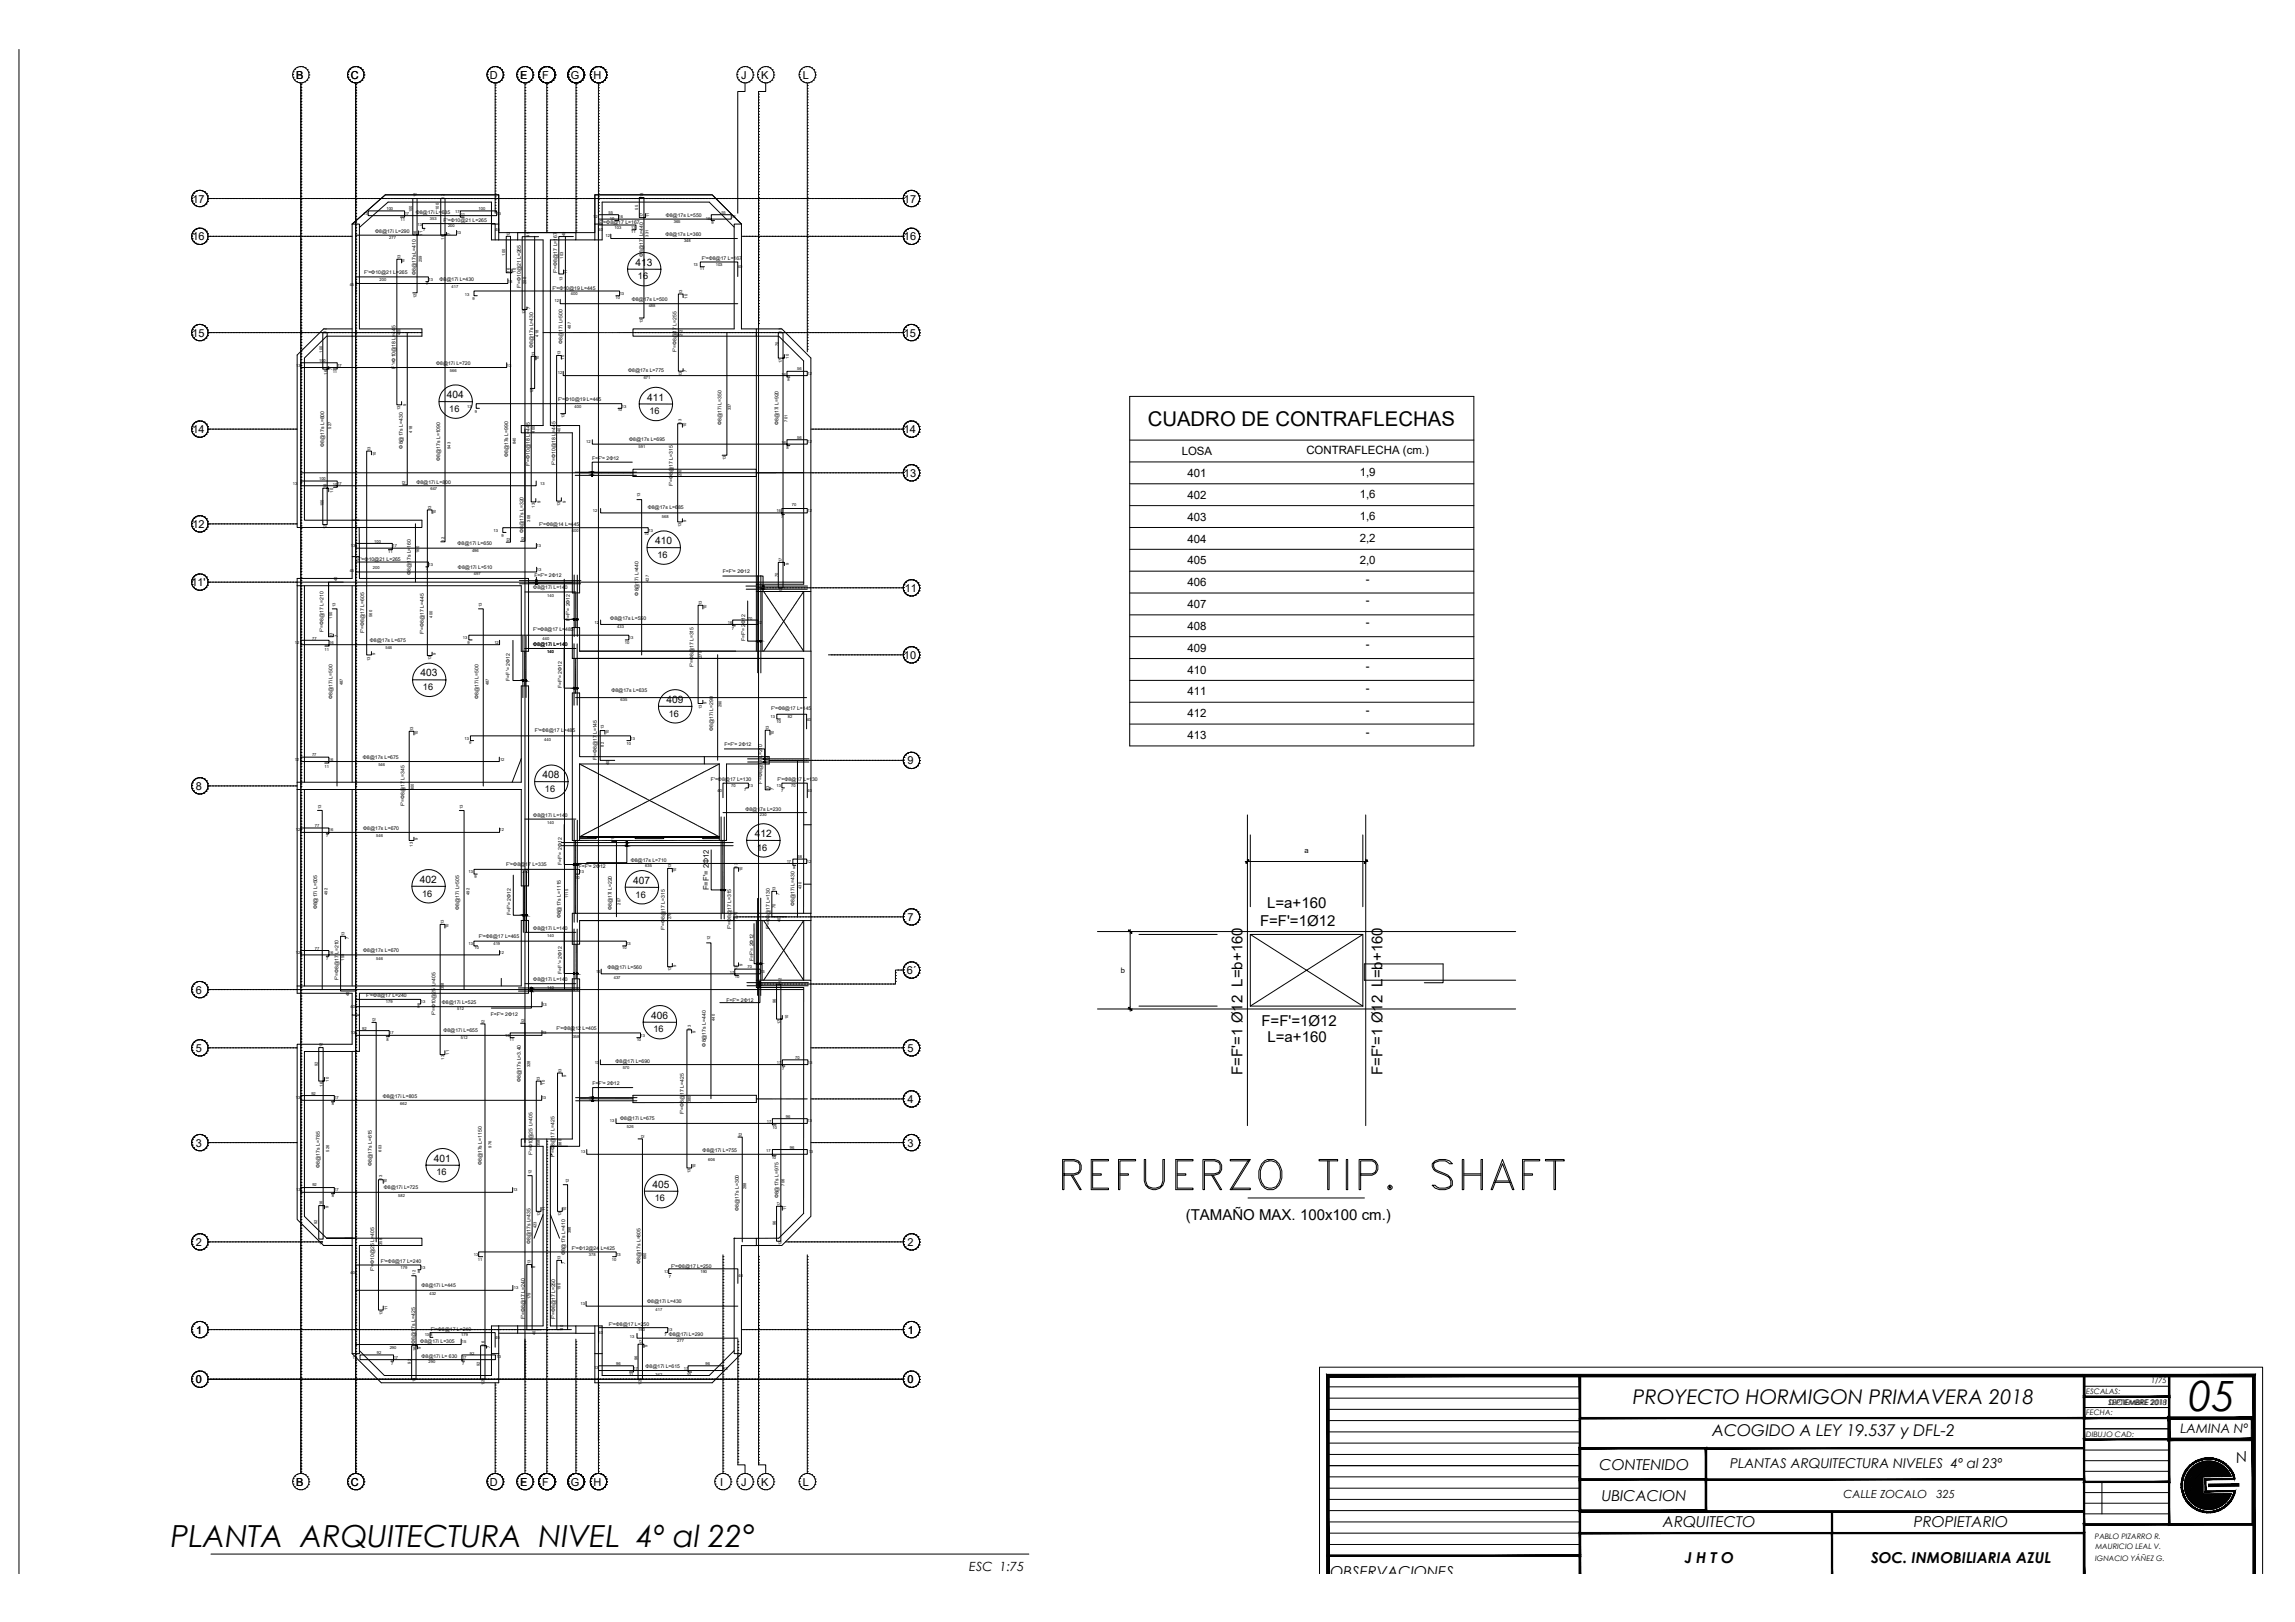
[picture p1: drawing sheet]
<svg xmlns="http://www.w3.org/2000/svg" width="841mm" height="594mm" viewBox="0 0 841 594" stroke-linecap="round" stroke-linejoin="round" font-family="sans-serif">
<defs><g id="words">
<text font-size="16.8" x="388.1" y="437.1">REFUERZO TIP. SHAFT</text>
<text font-size="15.3" x="802.1" y="516.8">05</text>
<text font-size="11.1" x="62.6" y="566.5">PLANTA ARQUITECTURA NIVEL 4º al 22°</text>
<text font-size="7.5" x="420.6" y="156">CUADRO DE CONTRAFLECHAS</text>
<text font-size="7.4" x="598.4" y="514.2">PROYECTO HORMIGON PRIMAVERA 2018</text>
<text font-size="5.9" x="627.4" y="526.1">ACOGIDO A LEY 19.537 y DFL-2</text>
<g font-size="5.5">
<text x="464.4" y="332.5">L=a+160</text>
<text x="461.7" y="339.2">F=F'=1Ø12</text>
<text x="462.3" y="375.6">F=F'=1Ø12</text>
<text x="464.5" y="381.6">L=a+160</text>
<text x="455.3" y="393.6" transform="rotate(-90 455.3 393.6)">F=F'=1 Ø12 L=b+160</text>
<text x="506.7" y="393.6" transform="rotate(-90 506.7 393.6)">F=F'=1 Ø12 L=b+160</text>
<text x="434.5" y="446.7">(TAMAÑO MAX. 100x100 cm.)</text>
<text x="586.2" y="538.4">CONTENIDO</text>
<text x="819.7" y="535.9" transform="rotate(-7 819.7 535.9)">N</text>
<text x="587" y="549.9">UBICACION</text>
<text x="609.4" y="559.4">ARQUITECTO</text>
<text x="701.4" y="559.5">PROPIETARIO</text>
<text x="617.4" y="572.4">J H T O</text>
<text x="685.7" y="572.3">SOC. INMOBILIARIA AZUL</text>
<text x="487.6" y="577.8">OBSERVACIONES</text>
</g>
<text font-size="5" x="634.1" y="537.5">PLANTAS ARQUITECTURA NIVELES 4º al 23º</text>
<text font-size="4.8" x="799.1" y="524.9">LAMINA Nº</text>
<text font-size="4.6" x="355.2" y="575.3">ESC 1:75</text>
<g font-size="4.2">
<text x="433" y="166.7">LOSA</text>
<text x="478.7" y="166.3">CONTRAFLECHA (cm.)</text>
<text x="435.1" y="174.7">401</text>
<text x="498.3" y="174.4">1,9</text>
<text x="435.1" y="182.7">402</text>
<text x="498.3" y="182.4">1,6</text>
<text x="435.1" y="190.7">403</text>
<text x="498.3" y="190.4">1,6</text>
<text x="435.1" y="198.7">404</text>
<text x="498.3" y="198.4">2,2</text>
<text x="435.1" y="206.7">405</text>
<text x="498.3" y="206.4">2,0</text>
<text x="435.1" y="214.7">406</text>
<text x="500.5" y="213.4">-</text>
<text x="500.5" y="221.4">-</text>
<text x="435.1" y="222.7">407</text>
<text x="435.1" y="230.7">408</text>
<text x="500.5" y="229.4">-</text>
<text x="435.1" y="238.7">409</text>
<text x="500.5" y="237.4">-</text>
<text x="500.5" y="245.4">-</text>
<text x="435.1" y="246.7">410</text>
<text x="435.1" y="254.7">411</text>
<text x="500.5" y="253.4">-</text>
<text x="435.1" y="262.7">412</text>
<text x="500.5" y="261.4">-</text>
<text x="500.5" y="269.4">-</text>
<text x="435.1" y="270.7">413</text>
</g>
<g font-size="4.1">
<text x="675.5" y="548.6">CALLE ZOCALO</text>
<text x="709.7" y="548.6">325</text>
</g>
<g font-size="4">
<text x="108.5" y="28.8">B</text>
<text x="128.5" y="28.8">C</text>
<text x="179.5" y="28.8">D</text>
<text x="190.6" y="28.8">E</text>
<text x="190.7" y="28.8">F</text>
<text x="198.7" y="28.8">F</text>
<text x="209.1" y="28.8">G</text>
<text x="217.5" y="28.8">H</text>
<text x="271.7" y="28.8">J</text>
<text x="279" y="28.8">K</text>
<text x="294.2" y="28.8">L</text>
<text x="70.5" y="74.2">17</text>
<text x="331.3" y="74.2">17</text>
<text x="70.5" y="88">16</text>
<text x="331.3" y="88">16</text>
<text x="70.5" y="123.3">15</text>
<text x="331.2" y="123.3">15</text>
<text x="70.5" y="158.7">14</text>
<text x="331.2" y="158.7">14</text>
<text x="331.3" y="174.6">13</text>
<text x="70.5" y="193.4">12</text>
<text x="70.1" y="214.7">11'</text>
<text x="331.5" y="216.8">11</text>
<text x="331.3" y="241.3">10</text>
<text x="332.5" y="279.9">9</text>
<text x="71.7" y="289.3">8</text>
<text x="332.5" y="337.3">7</text>
<text x="332.3" y="356.7">6´</text>
<text x="71.8" y="363.9">6</text>
<text x="71.7" y="385.2">5</text>
<text x="332.5" y="385.2">5</text>
<text x="332.6" y="404">4</text>
<text x="71.7" y="419.9">3</text>
<text x="332.5" y="419.9">3</text>
<text x="71.8" y="456.3">2</text>
<text x="332.5" y="456.3">2</text>
<text x="71.9" y="488.5">1</text>
<text x="332.7" y="488.5">1</text>
<text x="71.7" y="506.6">0</text>
<text x="332.5" y="506.6">0</text>
<text x="108.5" y="544.1">B</text>
<text x="128.5" y="544.1">C</text>
<text x="179.5" y="544.1">D</text>
<text x="190.6" y="544.1">E</text>
<text x="190.7" y="544.1">F</text>
<text x="198.7" y="544.1">F</text>
<text x="209.1" y="544.1">G</text>
<text x="217.5" y="544.1">H</text>
<text x="263.9" y="544.1">I</text>
<text x="271.7" y="544.1">J</text>
<text x="279" y="544.1">K</text>
<text x="294.2" y="544.1">L</text>
</g>
<g font-size="3.7">
<text x="232.9" y="97.4">413</text>
<text x="163.8" y="145.9">404</text>
<text x="237.2" y="146.8">411</text>
<text x="240" y="199.3">410</text>
<text x="154.1" y="247.8">403</text>
<text x="244.2" y="257.5">409</text>
<text x="198.9" y="285.1">408</text>
<text x="276.6" y="306.6">412</text>
<text x="153.9" y="323.4">402</text>
<text x="232" y="323.8">407</text>
<text x="238.6" y="373.2">406</text>
<text x="159" y="425.5">401</text>
<text x="239.1" y="435">405</text>
</g>
<g font-size="3.4">
<text x="233.8" y="102.3">16</text>
<text x="164.6" y="150.9">16</text>
<text x="238" y="151.8">16</text>
<text x="240.9" y="204.3">16</text>
<text x="155" y="252.8">16</text>
<text x="245.1" y="262.5">16</text>
<text x="199.7" y="290.1">16</text>
<text x="277.4" y="311.6">16</text>
<text x="154.7" y="328.4">16</text>
<text x="232.9" y="328.7">16</text>
<text x="239.5" y="378.1">16</text>
<text x="159.9" y="430.5">16</text>
<text x="240" y="440">16</text>
</g>
<g font-size="2.8">
<text x="478" y="312.5">a</text>
<text x="259.7" y="326" transform="rotate(-90 259.7 326)">F=F'= 2Φ12</text>
<text x="410.7" y="356.3">b</text>
<text x="788.3" y="506.6">1/75</text>
<text x="764.5" y="510.6">ESCALAS:</text>
<text x="772.6" y="514.8">SEPTIEMBRE 2011</text>
<text x="773" y="514.8">DICIEMBRE 2018</text>
<text x="764.5" y="518.4">FECHA:</text>
<text x="764.5" y="526.2">DIBUJO CAD:</text>
<text x="767.7" y="563.7">PABLO PIZARRO R.</text>
<text x="767.9" y="567.5">MAURICIO LEAL V.</text>
<text x="767.8" y="571.6">IGNACIO YÁÑEZ G.</text>
</g>
<g font-size="1.9">
<text x="152.3" y="78.6">Φ8@17i L=635</text>
<text x="162.6" y="81.4">F'=Φ10@21 L=265</text>
<text x="219.6" y="81.9">F'=Φ8@17 L=167</text>
<text x="244" y="79.3">Φ8@17s L=550</text>
<text x="137.5" y="85.2">Φ8@17i L=290</text>
<text x="243.9" y="86.4">Φ8@17s L=360</text>
<text x="235.7" y="94" transform="rotate(-90 235.7 94)">Φ8@17i L=440</text>
<text x="257.1" y="95.3">F'=Φ8@17 L=167</text>
<text x="133.5" y="100.2">F'=Φ10@21 L=265</text>
<text x="152.4" y="100.8" transform="rotate(-90 152.4 100.8)">Φ8@17s L=410</text>
<text x="204.1" y="99.9" transform="rotate(-90 204.1 99.9)">F'=Φ8@17 L=167</text>
<text x="161.1" y="102.9">Φ8@17i L=430</text>
<text x="190.9" y="105.6" transform="rotate(-90 190.9 105.6)">F'=Φ10@21 L=265</text>
<text x="202.4" y="106.3">F'=Φ10@19 L=445</text>
<text x="231.5" y="110.2">Φ8@17s L=500</text>
<text x="206.1" y="125.8" transform="rotate(-90 206.1 125.8)">Φ8@17i L=500</text>
<text x="195.4" y="127.5" transform="rotate(-90 195.4 127.5)">Φ8@17s L=430</text>
<text x="247.9" y="128.8" transform="rotate(-90 247.9 128.8)">F'=Φ8@17 L=255</text>
<text x="145" y="135" transform="rotate(-90 145 135)">F'=Φ10@18 L=445</text>
<text x="159.8" y="133.7">Φ8@17i L=720</text>
<text x="230.2" y="136.3">Φ8@17s L=775</text>
<text x="204.5" y="146.8">F'=Φ10@19 L=445</text>
<text x="264.4" y="155.7" transform="rotate(-90 264.4 155.7)">Φ8@17i L=350</text>
<text x="285.3" y="155.8" transform="rotate(-90 285.3 155.8)">Φ8@17i L=920</text>
<text x="230.6" y="161.4">Φ8@17s L=695</text>
<text x="118.8" y="163.6" transform="rotate(-90 118.8 163.6)">Φ8@17s L=800</text>
<text x="147.6" y="164.3" transform="rotate(-90 147.6 164.3)">Φ8@17s L=430</text>
<text x="186.2" y="167.5" transform="rotate(-90 186.2 167.5)">Φ8@17s L=990</text>
<text x="161.3" y="168.8" transform="rotate(-90 161.3 168.8)">Φ8@17s L=1090</text>
<text x="194.2" y="170.5" transform="rotate(-90 194.2 170.5)">F'=Φ10@18 L=445</text>
<text x="203.5" y="170.3" transform="rotate(-90 203.5 170.3)">F'=Φ10@18 L=445</text>
<text x="217" y="168.3">F=F'= 2Φ12</text>
<text x="152.6" y="177.1">Φ8@17i L=800</text>
<text x="246.6" y="177.9" transform="rotate(-90 246.6 177.9)">F'=Φ8@17 L=315</text>
<text x="237.4" y="186.6">Φ8@17s L=685</text>
<text x="191.8" y="195.1" transform="rotate(-90 191.8 195.1)">Φ8@17s L=320</text>
<text x="197.5" y="192.8">F'=Φ8@14 L=445</text>
<text x="167.7" y="199.6">Φ8@17i L=650</text>
<text x="131" y="205.4">F'=Φ10@21 L=265</text>
<text x="167.8" y="208.4">Φ8@17i L=510</text>
<text x="150.6" y="210.6" transform="rotate(-90 150.6 210.6)">Φ8@17s L=160</text>
<text x="195.4" y="215.9">Φ8@17i L=140</text>
<text x="195.8" y="211.3">F=F'= 2Φ12</text>
<text x="264.9" y="210">F=F'= 2Φ12</text>
<text x="234" y="218.1" transform="rotate(-90 234 218.1)">Φ8@17i L=440</text>
<text x="208.8" y="227.4" transform="rotate(-90 208.8 227.4)">F=F'= 2Φ12</text>
<text x="223.7" y="226.9">Φ8@17s L=550</text>
<text x="118.5" y="231.4" transform="rotate(-90 118.5 231.4)">F'=Φ8@17 L=210</text>
<text x="133.4" y="231.8" transform="rotate(-90 133.4 231.8)">F'=Φ8@17 L=605</text>
<text x="155.3" y="232.2" transform="rotate(-90 155.3 232.2)">F'=Φ8@17 L=445</text>
<text x="195.4" y="231.1">F'=Φ8@17 L=485</text>
<text x="135.6" y="235.2">Φ8@17s L=675</text>
<text x="195.4" y="236.6">Φ8@17i L=140</text>
<text x="273.1" y="234.9" transform="rotate(-90 273.1 234.9)">F=F'= 2Φ12</text>
<text x="254.1" y="244.4" transform="rotate(-90 254.1 244.4)">F'=Φ8@17 L=315</text>
<text x="186.9" y="249.3" transform="rotate(-90 186.9 249.3)">F=F'= 2Φ12</text>
<text x="121.8" y="256" transform="rotate(-90 121.8 256)">Φ8@17i L=500</text>
<text x="175.4" y="256" transform="rotate(-90 175.4 256)">Φ8@17i L=500</text>
<text x="205.8" y="252.1" transform="rotate(-90 205.8 252.1)">F=F'= 2Φ12</text>
<text x="224" y="253.6">Φ8@17s L=635</text>
<text x="282.5" y="260.1">F'=Φ8@17 L=145</text>
<text x="196" y="268">F'=Φ8@17 L=485</text>
<text x="261.4" y="267.7" transform="rotate(-90 261.4 267.7)">Φ8@17i L=290</text>
<text x="265.4" y="273.4">F=F'= 2Φ12</text>
<text x="133" y="277.9">Φ8@17s L=675</text>
<text x="218.7" y="278.5" transform="rotate(-90 218.7 278.5)">F'=Φ8@17 L=145</text>
<text x="260.5" y="286.2">F'=Φ8@17 L=130</text>
<text x="279.3" y="287.3" transform="rotate(-90 279.3 287.3)">F'=Φ8@17 L=210</text>
<text x="284.9" y="286">F'=Φ8@17 L=130</text>
<text x="148.3" y="295.2" transform="rotate(-90 148.3 295.2)">F'=Φ8@17 L=345</text>
<text x="195.4" y="299.1">Φ8@17i L=140</text>
<text x="273.1" y="297">Φ8@17s L=230</text>
<text x="133.1" y="303.9">Φ8@17s L=670</text>
<text x="185.5" y="317.3">F'=Φ8@17 L=335</text>
<text x="205.9" y="316.7" transform="rotate(-90 205.9 316.7)">F=F'= 2Φ12</text>
<text x="212.1" y="317.7">F=F'= 2Φ12</text>
<text x="231.2" y="315.7">Φ8@17s L=710</text>
<text x="116.3" y="333.1" transform="rotate(-90 116.3 333.1)">Φ8@17i L=505</text>
<text x="168.2" y="333.1" transform="rotate(-90 168.2 333.1)">Φ8@17i L=505</text>
<text x="187.3" y="335.3" transform="rotate(-90 187.3 335.3)">F=F'= 2Φ12</text>
<text x="224.2" y="333.4" transform="rotate(-90 224.2 333.4)">Φ8@17i L=220</text>
<text x="291.1" y="331.8" transform="rotate(-90 291.1 331.8)">Φ8@17i L=430</text>
<text x="195.4" y="340.6">Φ8@17i L=140</text>
<text x="205.5" y="336.4" transform="rotate(-90 205.5 336.4)">Φ8@17s L=1115</text>
<text x="243.6" y="340.6" transform="rotate(-90 243.6 340.6)">F'=Φ8@17 L=315</text>
<text x="267.9" y="340.3" transform="rotate(-90 267.9 340.3)">F'=Φ8@17 L=315</text>
<text x="282.1" y="340.2" transform="rotate(-90 282.1 340.2)">F'=Φ8@17 L=130</text>
<text x="175.5" y="343.6">F'=Φ8@17 L=465</text>
<text x="133.1" y="348.7">Φ8@17s L=670</text>
<text x="276.1" y="351.9" transform="rotate(-90 276.1 351.9)">F=F'= 2Φ12</text>
<text x="124.1" y="359" transform="rotate(-90 124.1 359)">F'=Φ8@17 L=210</text>
<text x="195.4" y="359.4">Φ8@17i L=140</text>
<text x="205.8" y="356.6" transform="rotate(-90 205.8 356.6)">F=F'= 2Φ12</text>
<text x="222.6" y="355">Φ8@17i L=560</text>
<text x="134.2" y="365.3">F'=Φ8@17 L=240</text>
<text x="159.7" y="371.9" transform="rotate(-90 159.7 371.9)">F'=Φ10@25 L=405</text>
<text x="161.9" y="367.9">Φ8@17i L=525</text>
<text x="266.2" y="366.8">F=F'= 2Φ12</text>
<text x="179.8" y="372.1">F=F'= 2Φ12</text>
<text x="203.9" y="377.3">F'=Φ8@12 L=405</text>
<text x="162.5" y="378.1">Φ8@17i L=655</text>
<text x="258.7" y="383.3" transform="rotate(-90 258.7 383.3)">Φ8@17s L=440</text>
<text x="225.6" y="389.2">Φ8@17i L=690</text>
<text x="190.8" y="396.4" transform="rotate(-90 190.8 396.4)">Φ8@17s L=3.40</text>
<text x="217.1" y="397.4">F=F'= 2Φ12</text>
<text x="140.3" y="402.2">Φ8@17i L=805</text>
<text x="250.6" y="407.9" transform="rotate(-90 250.6 407.9)">F'=Φ8@17 L=425</text>
<text x="227.3" y="410.4">Φ8@17i L=675</text>
<text x="195.1" y="423.2" transform="rotate(-90 195.1 423.2)">F'=Φ10@25 L=405</text>
<text x="203.2" y="423.8" transform="rotate(-90 203.2 423.8)">F'=Φ8@17 L=425</text>
<text x="257.5" y="421.9">Φ8@17i L=755</text>
<text x="117.2" y="427.6" transform="rotate(-90 117.2 427.6)">Φ8@17s L=785</text>
<text x="136.3" y="427" transform="rotate(-90 136.3 427)">Φ8@17s L=615</text>
<text x="176.5" y="426.8" transform="rotate(-90 176.5 426.8)">Φ8@17s L=1150</text>
<text x="140.6" y="435.5">Φ8@17i L=725</text>
<text x="270.7" y="443.4" transform="rotate(-90 270.7 443.4)">Φ8@17s L=300</text>
<text x="285.3" y="438.9" transform="rotate(-90 285.3 438.9)">Φ8@17s L=975</text>
<text x="194.5" y="455.7" transform="rotate(-90 194.5 455.7)">Φ8@17s L=435</text>
<text x="207.1" y="459.8" transform="rotate(-90 207.1 459.8)">Φ8@17s L=410</text>
<text x="209.5" y="457.7">F'=Φ12@24 L=425</text>
<text x="137.1" y="465.4" transform="rotate(-90 137.1 465.4)">F'=Φ10@25 L=405</text>
<text x="139.6" y="462.7">F'=Φ8@17 L=240</text>
<text x="234.7" y="462.9" transform="rotate(-90 234.7 462.9)">Φ8@17s L=805</text>
<text x="245.9" y="464.3">F'=Φ8@17 L=250</text>
<text x="154.4" y="471.3">Φ8@17i L=445</text>
<text x="237.2" y="477.4">Φ8@17i L=430</text>
<text x="192.3" y="483.1" transform="rotate(-90 192.3 483.1)">F'=Φ8@17 L=240</text>
<text x="203.4" y="483.2" transform="rotate(-90 203.4 483.2)">F'=Φ8@17 L=250</text>
<text x="223.1" y="485.7">F'=Φ8@17 L=250</text>
<text x="154" y="491.8">Φ8@17i L=305</text>
<text x="157.9" y="487.5">F'=Φ8@17 L=240</text>
<text x="245" y="489.4">Φ8@17i L=290</text>
<text x="152.1" y="492.1" transform="rotate(-90 152.1 492.1)">Φ8@17s L=425</text>
<text x="154.4" y="497.4">Φ8@17i L= 630</text>
<text x="236.6" y="501">Φ8@17i L=615</text>
</g>
<g font-size="1.5">
<text x="141.6" y="76.9">100</text>
<text x="151.1" y="77.7" transform="rotate(-90 151.1 77.7)">100</text>
<text x="152.6" y="72.3" transform="rotate(-90 152.6 72.3)">12</text>
<text x="160.8" y="76.9" transform="rotate(-90 160.8 76.9)">100</text>
<text x="162.9" y="72.7" transform="rotate(-90 162.9 72.7)">12</text>
<text x="175.4" y="76.9">100</text>
<text x="233.9" y="76.7" transform="rotate(-90 233.9 76.7)">55</text>
<text x="235.6" y="72.3" transform="rotate(-90 235.6 72.3)">13</text>
<text x="133.2" y="78.9">13</text>
<text x="146.8" y="80.9">11</text>
<text x="148.3" y="78.6">17</text>
<text x="153" y="82.9">13</text>
<text x="157.5" y="80.4">353</text>
<text x="164.2" y="83.3">200</text>
<text x="166.8" y="78">17</text>
<text x="168.8" y="79.3">11</text>
<text x="182" y="78.6">13</text>
<text x="217.4" y="80">12</text>
<text x="223" y="78.3">55</text>
<text x="223.4" y="80.7">10</text>
<text x="225.2" y="83.8">103</text>
<text x="226.7" y="80">16</text>
<text x="231.3" y="83.8">13</text>
<text x="235.6" y="79.7" transform="rotate(-90 235.6 79.7)">17</text>
<text x="237.9" y="79.7" transform="rotate(-90 237.9 79.7)">11</text>
<text x="246.9" y="81.7">365</text>
<text x="258.7" y="80.4">16</text>
<text x="260.8" y="82">9</text>
<text x="264.3" y="78.3">55</text>
<text x="268" y="79.9">12</text>
<text x="142.6" y="87.4">277</text>
<text x="152.6" y="86.1" transform="rotate(-90 152.6 86.1)">16</text>
<text x="154.8" y="86.3" transform="rotate(-90 154.8 86.3)">11</text>
<text x="155" y="84.8">7</text>
<text x="162.7" y="87.7" transform="rotate(-90 162.7 87.7)">16</text>
<text x="165" y="86" transform="rotate(-90 165 86)">7</text>
<text x="167.4" y="85.8">13</text>
<text x="181.5" y="84.6">45</text>
<text x="186.9" y="86.6" transform="rotate(-90 186.9 86.6)">12</text>
<text x="194.1" y="86.6" transform="rotate(-90 194.1 86.6)">45</text>
<text x="207.1" y="86.6" transform="rotate(-90 207.1 86.6)">40</text>
<text x="219.3" y="84.8">40</text>
<text x="221.9" y="86.9">12</text>
<text x="231.3" y="85.3">11</text>
<text x="237.6" y="86.7" transform="rotate(-90 237.6 86.7)">331</text>
<text x="250.7" y="88.5">348</text>
<text x="146.8" y="94.9" transform="rotate(-90 146.8 94.9)">13</text>
<text x="154.5" y="96" transform="rotate(-90 154.5 96)">259</text>
<text x="185.2" y="93.7" transform="rotate(-90 185.2 93.7)">100</text>
<text x="206.3" y="94.7" transform="rotate(-90 206.3 94.7)">103</text>
<text x="148.2" y="96.5" transform="rotate(-90 148.2 96.5)">10</text>
<text x="186.9" y="99.9" transform="rotate(-90 186.9 99.9)">16</text>
<text x="189" y="99.9" transform="rotate(-90 189 99.9)">10</text>
<text x="207.9" y="100.5" transform="rotate(-90 207.9 100.5)">11</text>
<text x="254.1" y="97.3">13</text>
<text x="256.5" y="99">11</text>
<text x="262.3" y="97.5">103</text>
<text x="270.4" y="98.3">40</text>
<text x="128.2" y="104.9">45</text>
<text x="139.1" y="103.1">200</text>
<text x="156.2" y="104.4">7</text>
<text x="157" y="102.8">13</text>
<text x="165.5" y="105.6">417</text>
<text x="186.1" y="103.5">13</text>
<text x="192.8" y="104" transform="rotate(-90 192.8 104)">200</text>
<text x="206.1" y="102.9" transform="rotate(-90 206.1 102.9)">13</text>
<text x="209.2" y="108">400</text>
<text x="227.1" y="108">13</text>
<text x="250" y="107.7" transform="rotate(-90 250 107.7)">13</text>
<text x="152.6" y="109.2" transform="rotate(-90 152.6 109.2)">12</text>
<text x="170.4" y="108.3">13</text>
<text x="173.2" y="110">9</text>
<text x="194.3" y="113.1" transform="rotate(-90 194.3 113.1)">7</text>
<text x="203.2" y="110.8">12</text>
<text x="225.5" y="109.3">10</text>
<text x="237.7" y="112.6">488</text>
<text x="252" y="109.4" transform="rotate(-90 252 109.4)">10</text>
<text x="192.4" y="115.1" transform="rotate(-90 192.4 115.1)">13</text>
<text x="235.6" y="118.3" transform="rotate(-90 235.6 118.3)">13</text>
<text x="119.7" y="121.9" transform="rotate(-90 119.7 121.9)">12</text>
<text x="146.8" y="122.9" transform="rotate(-90 146.8 122.9)">400</text>
<text x="197.4" y="123.3" transform="rotate(-90 197.4 123.3)">418</text>
<text x="209.2" y="120.5" transform="rotate(-90 209.2 120.5)">487</text>
<text x="250.1" y="123.1" transform="rotate(-90 250.1 123.1)">212</text>
<text x="286.6" y="121.8" transform="rotate(-90 286.6 121.8)">13</text>
<text x="118.2" y="129.1" transform="rotate(-90 118.2 129.1)">100</text>
<text x="196" y="130.5" transform="rotate(-90 196 130.5)">13</text>
<text x="197.4" y="132" transform="rotate(-90 197.4 132)">10</text>
<text x="205.4" y="130.2" transform="rotate(-90 205.4 130.2)">13</text>
<text x="206.8" y="131.7" transform="rotate(-90 206.8 131.7)">10</text>
<text x="285.3" y="126.7" transform="rotate(-90 285.3 126.7)">70</text>
<text x="289.1" y="131.4" transform="rotate(-90 289.1 131.4)">10</text>
<text x="108.6" y="134.4">13</text>
<text x="116.9" y="132.5">100</text>
<text x="119.9" y="137.2" transform="rotate(-90 119.9 137.2)">16</text>
<text x="121.8" y="135.5" transform="rotate(-90 121.8 135.5)">7</text>
<text x="121.9" y="136.6">11</text>
<text x="123.6" y="134.3">17</text>
<text x="164.9" y="136.2">566</text>
<text x="185.7" y="134.3">13</text>
<text x="204.4" y="137">12</text>
<text x="249.9" y="137.8" transform="rotate(-90 249.9 137.8)">13</text>
<text x="251.6" y="136.1" transform="rotate(-90 251.6 136.1)">7</text>
<text x="286.4" y="137.6">16</text>
<text x="286.6" y="133" transform="rotate(-90 286.6 133)">17</text>
<text x="292.2" y="135.7">56</text>
<text x="295.9" y="137.3">12</text>
<text x="235.9" y="138.9">671</text>
<text x="288.6" y="139.5">8</text>
<text x="148.9" y="148.8" transform="rotate(-90 148.9 148.8)">9</text>
<text x="171.2" y="149.6">13</text>
<text x="195.4" y="144.1" transform="rotate(-90 195.4 144.1)">12</text>
<text x="210.5" y="149.3">400</text>
<text x="227.9" y="149.3">13</text>
<text x="146.7" y="150.1" transform="rotate(-90 146.7 150.1)">13</text>
<text x="174" y="151.3">9</text>
<text x="206.9" y="153.1" transform="rotate(-90 206.9 153.1)">13</text>
<text x="226.4" y="150.6">10</text>
<text x="249.7" y="155.2" transform="rotate(-90 249.7 155.2)">13</text>
<text x="267.8" y="150.2" transform="rotate(-90 267.8 150.2)">337</text>
<text x="288.6" y="154.4" transform="rotate(-90 288.6 154.4)">701</text>
<text x="121.3" y="157" transform="rotate(-90 121.3 157)">527</text>
<text x="151.1" y="158.4" transform="rotate(-90 151.1 158.4)">418</text>
<text x="196" y="158.4" transform="rotate(-90 196 158.4)">400</text>
<text x="205.4" y="158.1" transform="rotate(-90 205.4 158.1)">400</text>
<text x="251.4" y="156.5" transform="rotate(-90 251.4 156.5)">10</text>
<text x="292.2" y="160.8">56</text>
<text x="135.8" y="165.2" transform="rotate(-90 135.8 165.2)">13</text>
<text x="137.7" y="166.9" transform="rotate(-90 137.7 166.9)">10</text>
<text x="165.1" y="164.4" transform="rotate(-90 165.1 164.4)">943</text>
<text x="189" y="162.8" transform="rotate(-90 189 162.8)">840</text>
<text x="214.8" y="162.2">12</text>
<text x="234" y="164.1">591</text>
<text x="286.4" y="162.6">16</text>
<text x="288.2" y="164.6">8</text>
<text x="295.9" y="162.2">12</text>
<text x="266" y="168.6" transform="rotate(-90 266 168.6)">13</text>
<text x="107.3" y="177.6">13</text>
<text x="116.9" y="175.8">100</text>
<text x="119.7" y="178.8" transform="rotate(-90 119.7 178.8)">16</text>
<text x="122" y="178.2">10</text>
<text x="123.6" y="177.6">17</text>
<text x="148.5" y="177.6" transform="rotate(-90 148.5 177.6)">12</text>
<text x="157.7" y="179.5">647</text>
<text x="197.9" y="177.6">13</text>
<text x="249.7" y="174.5" transform="rotate(-90 249.7 174.5)">270</text>
<text x="118.5" y="185.4" transform="rotate(-90 118.5 185.4)">100</text>
<text x="122.1" y="180.5" transform="rotate(-90 122.1 180.5)">10</text>
<text x="196" y="185.9" transform="rotate(-90 196 185.9)">13</text>
<text x="198.1" y="184.3" transform="rotate(-90 198.1 184.3)">9</text>
<text x="205.3" y="185.4" transform="rotate(-90 205.3 185.4)">13</text>
<text x="207.4" y="184.1" transform="rotate(-90 207.4 184.1)">9</text>
<text x="234.6" y="182.2" transform="rotate(-90 234.6 182.2)">13</text>
<text x="290.2" y="185.4">70</text>
<text x="158" y="186.7" transform="rotate(-90 158 186.7)">13</text>
<text x="159.7" y="188.3" transform="rotate(-90 159.7 188.3)">10</text>
<text x="194.3" y="191.1" transform="rotate(-90 194.3 191.1)">308</text>
<text x="217.3" y="187.6">12</text>
<text x="242.6" y="189.6">568</text>
<text x="251.4" y="191.2" transform="rotate(-90 251.4 191.2)">9</text>
<text x="284.6" y="187.5">16</text>
<text x="286.3" y="189.6">7</text>
<text x="295.9" y="187.5">12</text>
<text x="119.6" y="193.8" transform="rotate(-90 119.6 193.8)">12</text>
<text x="180.9" y="195">13</text>
<text x="183.7" y="196.7">9</text>
<text x="209.6" y="194.7">400</text>
<text x="236.1" y="196">10</text>
<text x="237.6" y="194.7">13</text>
<text x="249.7" y="193.1" transform="rotate(-90 249.7 193.1)">13</text>
<text x="128.5" y="200.4">13</text>
<text x="137.1" y="198.7">100</text>
<text x="142.3" y="202.5">11</text>
<text x="143.8" y="200.4">17</text>
<text x="153.6" y="202.5" transform="rotate(-90 153.6 202.5)">160</text>
<text x="162.9" y="198.4" transform="rotate(-90 162.9 198.4)">12</text>
<text x="173" y="202.2">496</text>
<text x="186.9" y="198.5" transform="rotate(-90 186.9 198.5)">12</text>
<text x="192.2" y="198.2" transform="rotate(-90 192.2 198.2)">12</text>
<text x="196.6" y="200.4">13</text>
<text x="128.2" y="209.4">45</text>
<text x="136.7" y="208.3">200</text>
<text x="156.2" y="208.9">7</text>
<text x="157" y="207.3">13</text>
<text x="196.7" y="209.1">13</text>
<text x="286.6" y="206" transform="rotate(-90 286.6 206)">17</text>
<text x="289" y="207" transform="rotate(-90 289 207)">9</text>
<text x="123.5" y="212.8" transform="rotate(-90 123.5 212.8)">40</text>
<text x="173.7" y="210.6">497</text>
<text x="237.8" y="213.1" transform="rotate(-90 237.8 213.1)">427</text>
<text x="285.2" y="211.4" transform="rotate(-90 285.2 211.4)">70</text>
<text x="200.5" y="218.6">140</text>
<text x="257.2" y="221.7" transform="rotate(-90 257.2 221.7)">13</text>
<text x="286.7" y="217" transform="rotate(-90 286.7 217)">13</text>
<text x="121.8" y="226.6" transform="rotate(-90 121.8 226.6)">150</text>
<text x="123" y="222.4" transform="rotate(-90 123 222.4)">13</text>
<text x="136.3" y="225.9" transform="rotate(-90 136.3 225.9)">560</text>
<text x="158.5" y="226.2" transform="rotate(-90 158.5 226.2)">400</text>
<text x="176.5" y="222.4" transform="rotate(-90 176.5 222.4)">13</text>
<text x="258.9" y="223" transform="rotate(-90 258.9 223)">10</text>
<text x="274" y="227.1">70</text>
<text x="121.9" y="233.3" transform="rotate(-90 121.9 233.3)">13</text>
<text x="123.8" y="233.2" transform="rotate(-90 123.8 233.2)">7</text>
<text x="217.9" y="228.4">12</text>
<text x="226.2" y="230.1">433</text>
<text x="266.8" y="228.6">16</text>
<text x="268.2" y="230.6">7</text>
<text x="277.7" y="228.4">12</text>
<text x="108" y="236">12</text>
<text x="114.4" y="234.3">77</text>
<text x="119" y="238.4">11</text>
<text x="120.6" y="236">16</text>
<text x="137.5" y="239.8" transform="rotate(-90 137.5 239.8)">9</text>
<text x="141.2" y="237.8">546</text>
<text x="169.6" y="234">13</text>
<text x="171.3" y="235.8">9</text>
<text x="181.2" y="235.7">12</text>
<text x="198.9" y="234.4">440</text>
<text x="200.5" y="239.3">140</text>
<text x="229" y="235.9">10</text>
<text x="230.5" y="234">13</text>
<text x="135.6" y="242" transform="rotate(-90 135.6 242)">13</text>
<text x="158" y="241.9" transform="rotate(-90 158 241.9)">13</text>
<text x="159.7" y="240.1" transform="rotate(-90 159.7 240.1)">9</text>
<text x="257.2" y="241" transform="rotate(-90 257.2 241)">270</text>
<text x="125.6" y="251" transform="rotate(-90 125.6 251)">487</text>
<text x="179.2" y="251" transform="rotate(-90 179.2 251)">487</text>
<text x="227.4" y="256.7">635</text>
<text x="258.9" y="257.7" transform="rotate(-90 258.9 257.7)">9</text>
<text x="257.1" y="259.6" transform="rotate(-90 257.1 259.6)">13</text>
<text x="264.4" y="259.1" transform="rotate(-90 264.4 259.1)">290</text>
<text x="282.3" y="263">13</text>
<text x="288.7" y="263.1">82</text>
<text x="295.6" y="264">40</text>
<text x="151.4" y="267.8" transform="rotate(-90 151.4 267.8)">13</text>
<text x="153.1" y="269.1" transform="rotate(-90 153.1 269.1)">10</text>
<text x="221.3" y="266.9" transform="rotate(-90 221.3 266.9)">13</text>
<text x="223.1" y="268.9" transform="rotate(-90 223.1 268.9)">10</text>
<text x="281.8" y="267.4" transform="rotate(-90 281.8 267.4)">13</text>
<text x="283.5" y="269.1" transform="rotate(-90 283.5 269.1)">10</text>
<text x="284.5" y="264.7">10</text>
<text x="170.2" y="270.9">13</text>
<text x="171.9" y="272.7">9</text>
<text x="199.4" y="271.3">440</text>
<text x="221.3" y="273.4" transform="rotate(-90 221.3 273.4)">82</text>
<text x="229.6" y="272.7">10</text>
<text x="231.1" y="270.9">13</text>
<text x="108" y="278.8">12</text>
<text x="114.4" y="277.1">77</text>
<text x="118.9" y="281.2">11</text>
<text x="120.5" y="278.8">16</text>
<text x="138.7" y="280.6">546</text>
<text x="183.2" y="278.6">12</text>
<text x="223.2" y="280.3" transform="rotate(-90 223.2 280.3)">40</text>
<text x="281.7" y="279.1" transform="rotate(-90 281.7 279.1)">164</text>
<text x="151.7" y="289.4" transform="rotate(-90 151.7 289.4)">300</text>
<text x="262.9" y="290.1">40</text>
<text x="267.9" y="288.2">70</text>
<text x="272.7" y="289.7">7</text>
<text x="274.3" y="288.3">13</text>
<text x="281.9" y="289.3" transform="rotate(-90 281.9 289.3)">13</text>
<text x="283.5" y="289.3" transform="rotate(-90 283.5 289.3)">7</text>
<text x="284.5" y="288.3">13</text>
<text x="286.2" y="290.1">7</text>
<text x="290" y="288.1">70</text>
<text x="295.9" y="290.1">40</text>
<text x="117.7" y="296.4" transform="rotate(-90 117.7 296.4)">13</text>
<text x="169.6" y="296.5" transform="rotate(-90 169.6 296.5)">13</text>
<text x="278.4" y="298.8">230</text>
<text x="108.4" y="304.5">12</text>
<text x="115.4" y="302.9">77</text>
<text x="120.5" y="304.5">16</text>
<text x="183.1" y="304.5">12</text>
<text x="200.5" y="301.8">140</text>
<text x="119.6" y="306.6">7</text>
<text x="137.9" y="306.6">546</text>
<text x="151.3" y="310.1" transform="rotate(-90 151.3 310.1)">13</text>
<text x="153.1" y="307.8" transform="rotate(-90 153.1 307.8)">9</text>
<text x="225" y="307.8" transform="rotate(-90 225 307.8)">13</text>
<text x="236.4" y="317.5">635</text>
<text x="270.3" y="317.8" transform="rotate(-90 270.3 317.8)">13</text>
<text x="288.3" y="316.3">17</text>
<text x="292.3" y="314.2">38</text>
<text x="295.7" y="315.9">12</text>
<text x="171.7" y="319.7">13</text>
<text x="173.9" y="321.4">9</text>
<text x="191.4" y="319.6">290</text>
<text x="210.7" y="321.8">10</text>
<text x="212.4" y="319.8">13</text>
<text x="246" y="318" transform="rotate(-90 246 318)">13</text>
<text x="247.7" y="319.4" transform="rotate(-90 247.7 319.4)">10</text>
<text x="272" y="319.1" transform="rotate(-90 272 319.1)">10</text>
<text x="290.6" y="318.1">8</text>
<text x="120.1" y="327.7" transform="rotate(-90 120.1 327.7)">492</text>
<text x="172.1" y="327.8" transform="rotate(-90 172.1 327.8)">492</text>
<text x="208.3" y="329" transform="rotate(-90 208.3 329)">1115</text>
<text x="284.2" y="326.4" transform="rotate(-90 284.2 326.4)">13</text>
<text x="285.6" y="328" transform="rotate(-90 285.6 328)">7</text>
<text x="293.8" y="325.6" transform="rotate(-90 293.8 325.6)">430</text>
<text x="227.4" y="331.3" transform="rotate(-90 227.4 331.3)">207</text>
<text x="284.2" y="332.7" transform="rotate(-90 284.2 332.7)">70</text>
<text x="162.7" y="338.6" transform="rotate(-90 162.7 338.6)">13</text>
<text x="164.4" y="339.9" transform="rotate(-90 164.4 339.9)">10</text>
<text x="246" y="336.7" transform="rotate(-90 246 336.7)">270</text>
<text x="270.3" y="336.5" transform="rotate(-90 270.3 336.5)">270</text>
<text x="286" y="337.8" transform="rotate(-90 286 337.8)">40</text>
<text x="115.4" y="347.8">77</text>
<text x="126.2" y="342.9" transform="rotate(-90 126.2 342.9)">13</text>
<text x="127.9" y="344" transform="rotate(-90 127.9 344)">7</text>
<text x="171.7" y="346">13</text>
<text x="173.9" y="347.7">10</text>
<text x="180.8" y="346.2">419</text>
<text x="200.5" y="343.3">140</text>
<text x="228" y="347.7">10</text>
<text x="229.5" y="346.1">13</text>
<text x="260.2" y="344.4" transform="rotate(-90 260.2 344.4)">12</text>
<text x="108.4" y="349.4">12</text>
<text x="119.6" y="351.5">7</text>
<text x="120.5" y="349.4">16</text>
<text x="126.1" y="351.8" transform="rotate(-90 126.1 351.8)">150</text>
<text x="137.9" y="351.5">546</text>
<text x="183.1" y="349.4">12</text>
<text x="272" y="353.8" transform="rotate(-90 272 353.8)">9</text>
<text x="218.5" y="356.4">13</text>
<text x="224.9" y="358.6">437</text>
<text x="246" y="355.6" transform="rotate(-90 246 355.6)">13</text>
<text x="247.7" y="354.1" transform="rotate(-90 247.7 354.1)">9</text>
<text x="267.4" y="356.8">17</text>
<text x="269.3" y="358.3">10</text>
<text x="270.3" y="355.4" transform="rotate(-90 270.3 355.4)">13</text>
<text x="274" y="354.6">70</text>
<text x="278.6" y="356.3">13</text>
<text x="286.4" y="359.9" transform="rotate(-90 286.4 359.9)">12</text>
<text x="127.9" y="364.8" transform="rotate(-90 127.9 364.8)">40</text>
<text x="162.7" y="362.4" transform="rotate(-90 162.7 362.4)">358</text>
<text x="200.5" y="362.1">140</text>
<text x="128.4" y="369.2">40</text>
<text x="141.4" y="367.4">179</text>
<text x="153" y="369.1">8</text>
<text x="154.2" y="367.4">13</text>
<text x="167.5" y="370.1">512</text>
<text x="198.7" y="368.4">13</text>
<text x="284.4" y="367.4" transform="rotate(-90 284.4 367.4)">96</text>
<text x="132.7" y="377.2">92</text>
<text x="137.6" y="374.4" transform="rotate(-90 137.6 374.4)">12</text>
<text x="177.5" y="375" transform="rotate(-90 177.5 375)">12</text>
<text x="192.2" y="374.8" transform="rotate(-90 192.2 374.8)">12</text>
<text x="253.1" y="377.1" transform="rotate(-90 253.1 377.1)">13</text>
<text x="261.9" y="373.9" transform="rotate(-90 261.9 373.9)">440</text>
<text x="286.1" y="375.1" transform="rotate(-90 286.1 375.1)">17</text>
<text x="288.8" y="373.2" transform="rotate(-90 288.8 373.2)">10</text>
<text x="118.2" y="383.6" transform="rotate(-90 118.2 383.6)">12</text>
<text x="128.6" y="378.8">13</text>
<text x="141.7" y="381.2">8</text>
<text x="142.6" y="378.9">17</text>
<text x="168.9" y="380.6">512</text>
<text x="185.1" y="379.7">13</text>
<text x="186.7" y="381.3">11</text>
<text x="198.6" y="378.9">13</text>
<text x="209.9" y="380">358</text>
<text x="233.3" y="381.3">10</text>
<text x="234.8" y="379.7">13</text>
<text x="254.9" y="378.5" transform="rotate(-90 254.9 378.5)">9</text>
<text x="162.8" y="388.1" transform="rotate(-90 162.8 388.1)">13</text>
<text x="164.6" y="386.3" transform="rotate(-90 164.6 386.3)">11</text>
<text x="217.9" y="389.5">13</text>
<text x="284.7" y="389.8">17</text>
<text x="291.4" y="387.9">70</text>
<text x="296.1" y="389.5">13</text>
<text x="116.5" y="390.5" transform="rotate(-90 116.5 390.5)">92</text>
<text x="194.3" y="390.9" transform="rotate(-90 194.3 390.9)">328</text>
<text x="197.9" y="395.9" transform="rotate(-90 197.9 395.9)">13</text>
<text x="205.7" y="393" transform="rotate(-90 205.7 393)">13</text>
<text x="207.4" y="394.3" transform="rotate(-90 207.4 394.3)">9</text>
<text x="228.2" y="391.5">570</text>
<text x="286.7" y="391.9">7</text>
<text x="114.1" y="401">92</text>
<text x="118.3" y="398" transform="rotate(-90 118.3 398)">16</text>
<text x="120.5" y="396.2" transform="rotate(-90 120.5 396.2)">10</text>
<text x="199.6" y="397.3" transform="rotate(-90 199.6 397.3)">10</text>
<text x="108.4" y="402.7">13</text>
<text x="121.6" y="404.9">8</text>
<text x="122.5" y="402.7">17</text>
<text x="146.7" y="404.7">662</text>
<text x="198.5" y="402.7">13</text>
<text x="253.1" y="403.8" transform="rotate(-90 253.1 403.8)">380</text>
<text x="223.5" y="411">13</text>
<text x="229.8" y="413.2">526</text>
<text x="281.1" y="411.2">17</text>
<text x="283.1" y="413.4">10</text>
<text x="288" y="409.3">96</text>
<text x="295.9" y="411.1">13</text>
<text x="197.9" y="419.8" transform="rotate(-90 197.9 419.8)">358</text>
<text x="205.7" y="419.7" transform="rotate(-90 205.7 419.7)">380</text>
<text x="236" y="417.1" transform="rotate(-90 236 417.1)">12</text>
<text x="271.8" y="416.4" transform="rotate(-90 271.8 416.4)">12</text>
<text x="120.6" y="421.8" transform="rotate(-90 120.6 421.8)">526</text>
<text x="139.8" y="421.8" transform="rotate(-90 139.8 421.8)">603</text>
<text x="180.1" y="420.3" transform="rotate(-90 180.1 420.3)">976</text>
<text x="212.9" y="422.3">13</text>
<text x="259.6" y="425.1">606</text>
<text x="280.8" y="422.1">17</text>
<text x="282.8" y="424.6">10</text>
<text x="289.5" y="420.7">96</text>
<text x="296.3" y="422.3">13</text>
<text x="194.8" y="430.1" transform="rotate(-90 194.8 430.1)">12</text>
<text x="253" y="429.6" transform="rotate(-90 253 429.6)">13</text>
<text x="254.9" y="427.8" transform="rotate(-90 254.9 427.8)">10</text>
<text x="108.5" y="436.3">13</text>
<text x="114.5" y="434.5">92</text>
<text x="122.5" y="436.4">17</text>
<text x="140.1" y="432.1" transform="rotate(-90 140.1 432.1)">13</text>
<text x="141.8" y="433.4" transform="rotate(-90 141.8 433.4)">10</text>
<text x="188" y="436.4">13</text>
<text x="208.5" y="433.3" transform="rotate(-90 208.5 433.3)">12</text>
<text x="273.4" y="435.6" transform="rotate(-90 273.4 435.6)">288</text>
<text x="287.5" y="434.3" transform="rotate(-90 287.5 434.3)">706</text>
<text x="118.2" y="441.5" transform="rotate(-90 118.2 441.5)">16</text>
<text x="120.4" y="442.5" transform="rotate(-90 120.4 442.5)">9</text>
<text x="121.6" y="438.5">8</text>
<text x="145.9" y="438.3">582</text>
<text x="199.8" y="443.7" transform="rotate(-90 199.8 443.7)">11</text>
<text x="207.4" y="443.7" transform="rotate(-90 207.4 443.7)">10</text>
<text x="285.9" y="441.8" transform="rotate(-90 285.9 441.8)">17</text>
<text x="288.1" y="443.3" transform="rotate(-90 288.1 443.3)">11</text>
<text x="116.2" y="448.3" transform="rotate(-90 116.2 448.3)">92</text>
<text x="196.6" y="449.9" transform="rotate(-90 196.6 449.9)">423</text>
<text x="198" y="445.5" transform="rotate(-90 198 445.5)">13</text>
<text x="205.6" y="445.5" transform="rotate(-90 205.6 445.5)">13</text>
<text x="284.3" y="448.6" transform="rotate(-90 284.3 448.6)">96</text>
<text x="140.1" y="456" transform="rotate(-90 140.1 456)">358</text>
<text x="209.2" y="451.7" transform="rotate(-90 209.2 451.7)">398</text>
<text x="118.3" y="456" transform="rotate(-90 118.3 456)">12</text>
<text x="173.6" y="459.9">13</text>
<text x="175.1" y="461.8">11</text>
<text x="205.5" y="461.6" transform="rotate(-90 205.5 461.6)">13</text>
<text x="215.8" y="460.1">378</text>
<text x="224.3" y="461.7">10</text>
<text x="225.9" y="459.9">13</text>
<text x="236.8" y="461.2" transform="rotate(-90 236.8 461.2)">660</text>
<text x="286.4" y="456.2" transform="rotate(-90 286.4 456.2)">12</text>
<text x="128.5" y="466.5">40</text>
<text x="146.8" y="464.8">179</text>
<text x="152.3" y="466.9" transform="rotate(-90 152.3 466.9)">12</text>
<text x="153.1" y="466.4">8</text>
<text x="154.2" y="464.7">13</text>
<text x="194.5" y="463.1" transform="rotate(-90 194.5 463.1)">13</text>
<text x="196.1" y="464.3" transform="rotate(-90 196.1 464.3)">8</text>
<text x="207.2" y="462.8" transform="rotate(-90 207.2 462.8)">7</text>
<text x="243.4" y="466.1">13</text>
<text x="245" y="468">7</text>
<text x="256.7" y="466.2">190</text>
<text x="270.6" y="467.9">40</text>
<text x="188.4" y="472.2">13</text>
<text x="205.4" y="472.5" transform="rotate(-90 205.4 472.5)">190</text>
<text x="142" y="479.8" transform="rotate(-90 142 479.8)">11</text>
<text x="157.4" y="474.4">432</text>
<text x="194.4" y="475.9" transform="rotate(-90 194.4 475.9)">179</text>
<text x="212.7" y="478.1">13</text>
<text x="140.2" y="481.7" transform="rotate(-90 140.2 481.7)">13</text>
<text x="240.3" y="480">417</text>
<text x="155.6" y="489.1">13</text>
<text x="157.6" y="489.5">8</text>
<text x="169.1" y="489.5">179</text>
<text x="169.2" y="491.9">15</text>
<text x="181.5" y="490.4">40</text>
<text x="196.2" y="488.9" transform="rotate(-90 196.2 488.9)">40</text>
<text x="206.4" y="486.9" transform="rotate(-90 206.4 486.9)">40</text>
<text x="219.4" y="488.6">40</text>
<text x="230.9" y="489.9">13</text>
<text x="233.9" y="487.7">190</text>
<text x="243.5" y="489.4">7</text>
<text x="244.7" y="487.7">13</text>
<text x="248.2" y="491.5">277</text>
<text x="129.2" y="497.8">13</text>
<text x="138.1" y="495.9">92</text>
<text x="142.8" y="494.2">290</text>
<text x="144.3" y="497.9">17</text>
<text x="152.5" y="494.8" transform="rotate(-90 152.5 494.8)">16</text>
<text x="154.2" y="494" transform="rotate(-90 154.2 494)">9</text>
<text x="169.3" y="497.7">17</text>
<text x="172.2" y="496.1">92</text>
<text x="177.5" y="492.9" transform="rotate(-90 177.5 492.9)">16</text>
<text x="179.6" y="493.6" transform="rotate(-90 179.6 493.6)">7</text>
<text x="181.9" y="497.4">13</text>
<text x="235.5" y="492.4" transform="rotate(-90 235.5 492.4)">17</text>
<text x="237.3" y="493.5" transform="rotate(-90 237.3 493.5)">9</text>
<text x="143.4" y="499.8">7</text>
<text x="150.6" y="499.5" transform="rotate(-90 150.6 499.5)">92</text>
<text x="157" y="499.4">290</text>
<text x="169.4" y="499.8">7</text>
<text x="175.8" y="500.2" transform="rotate(-90 175.8 500.2)">92</text>
<text x="217.7" y="501.6">13</text>
<text x="225.8" y="499.9">96</text>
<text x="232.2" y="501.6">17</text>
<text x="233.7" y="498.1" transform="rotate(-90 233.7 498.1)">96</text>
<text x="240.3" y="503.8">342</text>
<text x="250.6" y="501.8">17</text>
<text x="251.6" y="503.9">10</text>
<text x="258.6" y="499.9">96</text>
<text x="265" y="501.6">13</text>
<text x="152.3" y="506.3" transform="rotate(-90 152.3 506.3)">12</text>
<text x="177.6" y="507.1" transform="rotate(-90 177.6 507.1)">12</text>
<text x="230.5" y="504.1">11</text>
<text x="235.1" y="507.2" transform="rotate(-90 235.1 507.2)">12</text>
</g>
</g></defs>
<!-- layer: 0 -->
<g fill="none" stroke="#000" stroke-width=".37">
<path d="M457.1 298.5v113.8M500.5 298.5v113.8M456.3 315.5h1.6M458.2 305.8v26.3M499.4 305.8v26.3M499.7 315.5h1.6M402.2 341.2h153.2M414.2 340.4v1.6M417.4 342.3h28.6M458.2 342.3v26.2M499.4 342.3v26.2M555.4 359h-55.4v-6h28.8v6.9h-6.9"/>
<path d="M402.2 369.6h153.2M414.2 368.8v1.6M417.4 368.5h28.6M458.2 368.5l41.2-26.2h-41.2l41.2 26.2M458.2 368.5h41.2M457.3 438.8h42.7M486.6 503.8h92.4M486.6 516.2h92.4M486.6 507.9h92.4M486.6 512.1h92.4M579 503.8v54.6M579 503.8h215.9v23.4h-31.2"/>
<path d="M579 512.6v63.8M763.7 515.5h31.2v7.8h-31.2zM763.7 507.7h31.2v7.8h-31.2zM763.7 519.4h62.4M763.7 515.5h31.2M763.7 511.6h31.2M794.9 503.8h31.2v72.6M486.6 536.8h92.4M486.6 532.7h92.4M486.6 524.5h92.4M486.6 528.6h92.4M486.6 520.3h92.4"/>
<path d="M763.7 523.3h31.2M763.7 531.1h31.2M763.7 538.9h31.2M763.7 535h31.2M803.9 536.9l-1.7 1.8M804.6 536.4l-2.9 3M805.1 536.1l-3.7 3.8M805.6 535.9l-4.4 4.5M806 535.8l-5 5M806.3 535.6l-5.4 5.5M806.6 535.5l-5.8 6M806.9 535.4l-6.2 6.4"/>
<path d="M807.2 535.3l-6.5 6.8M807.5 535.3l-6.9 7.1M807.8 535.2l-7.3 7.4M808 535.2l-7.5 7.7M808.3 535.2l-7.8 7.9M808.5 535.1l-8 8.3M808.8 535.1l-8.3 8.5M809 535.1l-8.5 8.7M809.3 535.1l-8.8 9M809.5 535.1l-9 9.2M809.7 535.1l-9.2 9.4M809.9 535.1l-9.4 9.6"/>
<path d="M810.1 535.1l-9.6 9.8M810.3 535.1l-9.8 10M810.5 535.2l-10 10.1M810.7 535.2l-10.1 10.3M810.9 535.2l-10.3 10.5M811 535.2l-10.4 10.7M811.2 535.3l-10.5 10.8M811.4 535.3l-10.7 11M811.6 535.4l-10.9 11M811.8 535.4l-11 11.2M811.9 535.5l-11 11.3M812.1 535.5l-11.2 11.4"/>
<path d="M812.3 535.6l-11.3 11.5M812.4 535.6l-5.1 5.3M812.6 535.7l-5.1 5.2M812.8 535.8l-5.1 5.1M812.9 535.8l-5 5.1M813.1 535.9l-4.9 5M813.2 536l-4.8 4.9M813.4 536.1l-4.8 4.8M813.5 536.1l-4.7 4.8M813.7 536.2l-4.7 4.7M813.8 536.3l-4.5 4.6M813.9 536.3l-4.4 4.6"/>
<path d="M814.1 536.4l-4.4 4.5M814.2 536.5l-4.3 4.4M814.3 536.6l-4.1 4.3M814.5 536.7l-4.1 4.1M814.6 536.8l-4 4M814.7 536.9l-3.9 3.9M814.8 537l-3.7 3.8M815 537.1l-3.7 3.7M815.1 537.2l-3.6 3.6M815.2 537.3l-3.5 3.5M815.3 537.4l-3.3 3.4M815.4 537.5l-3.2 3.3"/>
<path d="M815.6 537.6l-3.2 3.2M815.7 537.7l-3.1 3.1M815.8 537.8l-2.9 3M815.9 538l-2.8 2.8M816 538l-2.7 2.8M816.1 538.2l-2.6 2.6M816.2 538.3l-2.5 2.5M816.3 538.4l-2.3 2.4M816.4 538.6l-2.2 2.2M816.5 538.7l-2.1 2.1M816.6 538.8l-2 2M816.7 538.9l-1.9 1.9"/>
<path d="M816.8 539.1l-1.7 1.7M816.9 539.2l-1.6 1.6M817 539.3l-1.5 1.5M817 539.5l-1.3 1.3M817.1 539.6l-1.2 1.2M817.2 539.7l-1 1.1M817.3 539.9l-.9 .9M826.1 527.2h-31.2v31.2M486.6 553.3h277.1M486.6 557.4h92.4M486.6 545.1h92.4M486.6 549.2h92.4"/>
<path d="M486.6 540.9h92.4M763.7 546.7h31.2M763.7 542.8h31.2M763.7 554.5h31.2M763.7 550.6h31.2M770.3 542.8v11.7M807.3 540.9v6.2h10.4M807.3 540.9l10.4-.1a8.9 8.9 0 0 0-13.8-3.9 8.9 8.9 0 0 0 .2 14.3 8.9 8.9 0 0 0 13.6-4.2M807.3 540.9l-6.3 6.4M807.3 541.1l-6.2 6.3M807.3 541.3l-6.1 6.3M807.3 541.6l-6 6.1"/>
<path d="M807.3 541.8l-6 6.1M807.3 542l-5.9 6M807.3 542.2l-5.8 6M807.3 542.5l-5.7 5.8M807.3 542.7l-5.7 5.8M807.3 542.9l-5.6 5.7M807.3 543.1l-5.5 5.7M807.3 543.4l-5.4 5.5M807.3 543.6l-5.3 5.4M807.3 543.8l-5.2 5.3M807.3 544l-5.2 5.3M807.3 544.3l-5.1 5.1"/>
<path d="M807.3 544.5l-4.9 5M807.3 544.7l-4.9 4.9M807.3 544.9l-4.8 4.9M807.3 545.2l-4.6 4.7M807.3 545.4l-4.6 4.6M807.3 545.6l-4.4 4.5M807.3 545.8l-4.3 4.4M807.3 546l-4.2 4.4M807.3 546.3l-4.1 4.1M807.3 546.5l-4 4.1M807.3 546.7l-3.9 4M807.3 546.9l-3.8 3.9"/>
<path d="M807.3 547.1l-3.6 3.8M807.5 547.1l-3.7 3.9M807.7 547.1l-3.8 4M807.9 547.1l-3.8 4.1M808.2 547.1l-4 4.2M808.4 547.1l-4.1 4.2M808.6 547.1l-4.2 4.3M808.8 547.1l-4.2 4.4M809.1 547.1l-4.4 4.5M809.3 547.1l-4.5 4.6M809.5 547.1l-4.5 4.7M809.7 547.1l-4.6 4.7"/>
<path d="M809.9 547.1l-4.6 4.8M810.2 547.1l-4.8 4.9M810.4 547.1l-4.8 5M810.6 547.1l-4.9 5M810.8 547.1l-4.9 5.1M811.1 547.1l-5.1 5.2M811.3 547.1l-5.1 5.3M811.5 547.1l-5.2 5.3M811.7 547.1l-5.2 5.3M812 547.1l-5.3 5.4M812.2 547.1l-5.4 5.5M812.4 547.1l-5.4 5.5"/>
<path d="M812.6 547.1l-5.4 5.5M812.9 547.1l-5.5 5.6M813.1 547.1l-5.5 5.6M813.3 547.1l-5.6 5.7M813.5 547.1l-5.6 5.7M813.7 547.1l-5.6 5.7M814 547.1l-5.7 5.8M814.2 547.1l-5.7 5.8M814.4 547.1l-5.7 5.8M814.6 547.1l-5.7 5.8M814.8 547.1l-5.7 5.8M815.1 547.1l-5.8 5.8"/>
<path d="M815.3 547.1l-5.7 5.8M815.5 547.1l-5.7 5.8M815.7 547.1l-5.7 5.8M815.9 547.1l-5.6 5.8M816.2 547.1l-5.7 5.8M816.2 549.8l-.9 .9M816.4 547.1l-5.6 5.7M816.6 547.1l-5.6 5.7M816.8 547.1l-5.5 5.6M816.8 548.8l-2.5 2.6M817 547.1l-5.4 5.5M817.2 548.3l-3.4 3.5"/>
<path d="M817.3 547.1l-5.4 5.5M817.3 540l-.7 .8M817.4 540.2l-.6 .6M817.4 547.8l-4.1 4.2M817.5 540.3l-.5 .5M817.5 547.1l-5.3 5.3M817.6 540.5l-.3 .3M817.6 547.4l-4.7 4.8M817.6 540.7l-.1 .1M817.7 547.1l-5.1 5.2M483.5 576.4v-75.7h345.7v75.7M486.6 561.5h92.4"/>
<path d="M486.6 569.8h92.4M486.6 565.7h92.4M671.4 561.5h92.3"/>
</g>
<g fill="#000" stroke="#000" stroke-width=".37">
<path d="M457.6 314.9l-1.1 1.2zM457.6 314.9l-1 1.2z"/>
<path d="M501 314.9l-1 1.2zM501 314.9l-1.1 1.2z"/>
<path d="M413.7 340.6l1.1 1.1zM413.6 340.7l1.2 1z"/>
<path d="M413.6 369l1.2 1.1zM413.6 369l1.2 1.1z"/>
<path d="M579.2 519.2l-.4 .4 184.7-.4zM578.8 519.6l184.7-.4 .5 .4zM763.5 504v15.2l.5 .4zM763.5 504l.5-.4v16zM579.2 504h184.3l.5-.4zM578.8 503.6h185.2l-184.8 .4zM578.8 503.6l.4 15.6v-15.2zM578.8 503.6l.4 15.6-.4 .4z"/>
<path d="M764 519.2l-.5 .4 31.2-.4zM763.5 519.6l31.2-.4 .4 .4zM794.7 511.8v7.4l.4 .4zM794.7 511.8l.4-.4v8.2zM764 511.8h30.7l.4-.4zM763.5 511.4h31.6l-31.1 .4zM763.5 511.4l.5 7.8v-7.4zM763.5 511.4l.5 7.8-.5 .4z"/>
<path d="M764 511.4l-.5 .4 31.2-.4zM763.5 511.8l31.2-.4 .4 .4zM794.7 504v7.4l.4 .4zM794.7 504l.4-.4v8.2zM764 504h30.7l.4-.4zM763.5 503.6h31.6l-31.1 .4zM763.5 503.6l.5 7.8v-7.4zM763.5 503.6l.5 7.8-.5 .4z"/>
<path d="M625.2 530.2v.5l138.5-.5zM625.2 530.7l138.5-.5v.5z"/>
<path d="M794.7 504v23.2h.4zM794.7 504l.4-.4v23.6zM764 504h30.7l.4-.4zM763.5 503.6h31.6l-31.1 .4zM763.5 503.6l.5 23.6v-23.2zM763.5 503.6l.5 23.6h-.5z"/>
<path d="M795.3 526.7l-.9 1 30.6-1zM794.4 527.7l30.6-1 .9 1zM825 519.9v6.8l.9 1zM825 519.9l.9-.9v8.7zM795.3 519.9h29.7l.9-.9zM794.4 519h31.5l-30.6 .9zM794.4 519l.9 7.7v-6.8zM794.4 519l.9 7.7-.9 1z"/>
<path d="M579.2 553.1l-.4 .4 46.1-.4zM578.8 553.5l46.1-.4 .5 .4zM624.9 542.1v11l.5 .4zM624.9 542.1l.5-.5v11.9zM579.2 542.1h45.7l.5-.5zM578.8 541.6h46.6l-46.2 .5zM578.8 541.6l.4 11.5v-11zM578.8 541.6l.4 11.5-.4 .4z"/>
<path d="M579.2 541.6l-.4 .5 46.1-.5zM578.8 542.1l46.1-.5 .5 .5zM624.9 530.7v10.9l.5 .5zM624.9 530.7l.5-.5v11.9zM579.2 530.7h45.7l.5-.5zM578.8 530.2h46.6l-46.2 .5zM578.8 530.2l.4 11.4v-10.9zM578.8 530.2l.4 11.4-.4 .5z"/>
<path d="M579.2 553.1l-.4 .4 46.1-.4zM578.8 553.5l46.1-.4 .5 .4zM624.9 530.7v22.4l.5 .4zM624.9 530.7l.5-.5v23.3zM579.2 530.7h45.7l.5-.5zM578.8 530.2h46.6l-46.2 .5zM578.8 530.2l.4 22.9v-22.4zM578.8 530.2l.4 22.9-.4 .4z"/>
<path d="M625.2 541.6v.5l138.5-.5zM625.2 542.1l138.5-.5v.5z"/>
<path d="M579 554h184.7v-.5zM579 553.5h184.7l-184.7 .5z"/>
<path d="M763.5 542.7l.5 15.6v-15.6zM763.5 542.7l.5 15.6h-.5z"/>
<path d="M763.5 543l31.2-.5h-30.7zM763.5 543l31.2-.5 .4 .5zM794.7 527.4v15.1l.4 .5zM794.7 527.4l.4-.4v16zM764 527.4h30.7l.4-.4zM763.5 527h31.6l-31.1 .4zM763.5 527l.5 15.5v-15.1zM763.5 527l.5 15.5-.5 .5z"/>
<path d="M795.1 558.1l-.4 .5 30.6-.5zM794.7 558.6l30.6-.5 .4 .5zM825.3 527.4v30.7l.4 .5zM825.7 527v31.6l-.4-31.2zM795.1 527.4h30.2l.4-.4zM794.7 527h31l-30.6 .4zM794.7 527l.4 31.1v-30.7zM794.7 527l.4 31.1-.4 .5z"/>
<path d="M807.9 541.6l.6 4.4-.1-4zM807.9 541.6l.6 4.4-.5 .5zM808.5 546l-.5 .5 11-.6zM808 546.5l11-.6v.4z"/>
<path d="M809.3 543.5v1l11.2-1.1zM809.3 544.5l11.2-1.1v1z"/>
<path d="M808.4 542l10.5-.1v-.4zM807.9 541.6l11-.1-10.5 .5z"/>
<path d="M818.7 540.4l.4 1.2-.4 .1zM818.3 540.5l.4 1.2v-1.3zM818.2 539.2l.5 1.2-.4 .1zM817.8 539.4l.5 1.1-.1-1.3zM817.5 538.1l.7 1.1-.4 .2zM817.1 538.4l.7 1-.3-1.3zM816.7 537.1l.8 1-.4 .3zM816.3 537.4l.8 1-.4-1.3zM815.7 536.2l1 .9-.4 .3zM815.7 536.2l-.3 .4 .9 .8zM814.7 535.5l1 .7-.3 .4zM814.7 535.5l-.3 .3 1 .8zM813.5 534.8l1.2 .7-.3 .3zM813.5 534.8l-.2 .4 1.1 .6zM812.3 534.4l1.2 .4-.2 .4zM812.3 534.4l-.1 .4 1.1 .4zM811 534.1l1.3 .3-.1 .4zM811 534.1v.4l1.2 .3zM809.7 533.9l1.3 .2v.4zM809.7 533.9v.5l1.3 .1zM808.4 534l1.3-.1v.5zM808.4 534l.1 .4h1.2zM807.1 534.2l1.3-.2 .1 .4zM807.1 534.2l.1 .5 1.3-.3zM805.9 534.6l1.2-.4 .1 .5zM805.9 534.6l.1 .4 1.2-.3zM804.7 535.1l1.2-.5 .1 .4zM804.7 535.1l.2 .4 1.1-.5zM803.6 535.8l1.1-.7 .2 .4zM803.6 535.8l.2 .3 1.1-.6zM802.6 536.6l1-.8 .2 .3zM802.6 536.6l.3 .3 .9-.8zM802.6 536.6l.3 .3-1.2 .6zM801.7 537.5l.3 .3 .9-.9zM801.7 537.5l.3 .3-1.1 .8zM800.9 538.6l.4 .2 .7-1zM800.9 538.6l.4 .2-1.1 .9zM800.2 539.7l.5 .2 .6-1.1zM800.2 539.7l.5 .2-.9 1zM800.7 539.9l-.9 1 .4 .1zM799.8 540.9l.4 .1-.7 1.1zM800.2 541l-.7 1.1 .4 .1zM799.5 542.1l.4 .1-.6 1.3zM799.9 542.2l-.6 1.3h.5zM799.3 543.5h.5l-.5 1.3zM799.8 543.5l-.5 1.3 .5-.1zM799.3 544.8l.5-.1-.3 1.3zM799.8 544.7l-.3 1.3h.4zM799.5 546h.4v1.3zM799.9 546v1.3l.4-.2zM799.9 547.3l.4-.2 .1 1.4zM800.3 547.1l.1 1.4 .3-.2zM800.4 548.5l.3-.2 .3 1.3zM800.7 548.3l.3 1.3 .4-.2zM801 549.6l.4-.2 .4 1.3zM801.4 549.4l.4 1.3 .3-.3zM801.8 550.7l.3-.3 .6 1.2zM802.1 550.4l.6 1.2 .3-.3zM803 551.3l.8 1.1-1.1-.8zM803 551.3l.8 1.1 .2-.4zM804 552l.9 1-1.1-.6zM804 552l.9 1 .2-.4zM805.1 552.6l1 .9-1.2-.5zM805.1 552.6l1 .9 .2-.4zM806.3 553.1l1.1 .8-1.3-.4zM806.3 553.1l1.1 .8v-.5zM807.4 553.4l1.2 .6-1.2-.1zM807.4 553.4l1.2 .6 .1-.4zM808.7 553.6l1.2 .4h-1.3zM808.7 553.6l1.2 .4v-.4zM809.9 553.6l1.3 .3-1.3 .1zM809.9 553.6l1.3 .3v-.4zM811.2 553.5l1.3 .1-1.3 .3zM811.2 553.5l1.3 .1-.2-.5zM812.3 553.1h1.4l-1.2 .5zM812.3 553.1h1.4l-.2-.5zM813.5 552.6l1.3-.2-1.1 .7zM813.5 552.6l1.3-.2-.2-.3zM814.6 552.1l1.3-.4-1.1 .7zM814.6 552.1l1.3-.4-.3-.4zM815.6 551.3l1.2-.6-.9 1zM815.6 551.3l1.2-.6-.3-.3zM816.5 550.4l1.1-.7-.8 1zM817.3 549.5l-.8 .9 1.1-.7zM817.3 549.5l1-.9-.7 1.1zM817.9 548.4l-.6 1.1 1-.9zM818.8 547.4l-.5 1.2-.4-.2zM818.4 547.3l-.5 1.1 .9-1zM819.2 546.2l-.4 1.2-.4-.1zM818.7 546.1l-.3 1.2 .8-1.1z"/>
<path d="M764 558.6h61.8l.5-.5zM763.5 558.1h62.8l-62.3 .5zM763.5 558.1l.5 18.3v-17.8zM763.5 558.1l.5 18.3h-.5z"/>
<path d="M486.2 503.4v73h.9zM486.2 503.4l.9 .9v72.1zM486.2 503.4l.9 .9 339.4-.9zM487.1 504.3l339.4-.9-.9 .9zM826.5 503.4l-.9 .9 .9 72.1zM825.6 504.3l.9 72.1h-.9z"/>
<path d="M486.4 569.6v6.8h.4zM486.4 569.6l.4 .4v6.4zM486.4 569.6l.4 .4 92.4-.4zM486.8 570l92.4-.4-.4 .4zM578.8 570l.4 6.4v-6.8zM578.8 570l.4 6.4h-.4z"/>
<path d="M486.4 570l92.4-.4h-92zM486.4 570l92.4-.4 .4 .4zM578.8 504v65.6l.4 .4zM578.8 504l.4-.4v66.4zM486.8 504h92l.4-.4zM486.4 503.6h92.8l-92.4 .4zM486.4 503.6l.4 66v-65.6zM486.4 503.6l.4 66-.4 .4z"/>
<path d="M578.8 504v72.4h.4zM578.8 504l.4-.4v72.8zM486.8 504h92l.4-.4zM486.4 503.6h92.8l-92.4 .4zM486.4 503.6l.4 72.8v-72.4zM486.4 503.6l.4 72.8h-.4z"/>
<path d="M578.8 561.3v15.1h.4zM578.8 561.3l.4 .4v14.7zM578.8 561.3l.4 .4 184.8-.4zM579.2 561.7l184.8-.4-.5 .4zM764 561.3l-.5 .4 .5 14.7zM763.5 561.7l.5 14.7h-.5z"/>
<path d="M671.1 553.7v7.8h.5zM671.1 553.7h.5v7.8z"/>
<path d="M671.1 561.5l.5 14.9v-14.9zM671.1 561.5l.5 14.9h-.5z"/>
<path d="M763.5 558.1v18.3h.5zM763.5 558.1l.5 .5v17.8zM763.5 558.1l.5 .5 62.3-.5zM764 558.6l62.3-.5-.5 .5zM826.3 558.1l-.5 .5 .5 17.8zM825.8 558.6l.5 17.8h-.5z"/>
<path d="M825.8 558.6v17.8h.5zM825.8 558.6l.5-.5v18.3z"/>
</g>
<!-- layer: VIGAS -->
<g fill="none" stroke="#000" stroke-width=".37">
<path d="M180.1 82.1v-8.1h-37.9l-10.5 9.3M182.8 82.1v-10.7h-41.6l-12.2 10.7 12.2-10.7h41.6v13.8h35.2v-13.8h43l10.7 10.7-10.7-10.7h-43v10.7M182.8 87.9h6.9M211 87.9h7M220.7 82.1v-8.1h39.2l9.1 9.2M129 120.5h-10.4l-9.7 9.5v63.2h20.1v10.7M129 123.1h-9.3l-8.1 8v59.4h20M277.2 120.5h9.3l10.7 10.6v107.4M277.2 123.1h8.2l9.1 9.1M294.5 132.2v81.8h-17.3v2.6M131.6 193.2l.1 10.7M108.9 214.5v72"/>
<path d="M111.6 214.5v72M277.2 216.6v21.9M277.2 216.6h20M279.3 216.6v21.9M294.5 216.6v21.9M108.9 289.2v71.9M111.6 289.2v71.9M294.5 302.1v32.4M297.2 302.1v32.4M277.2 337.2v21.8M279.3 337.2v21.8M294.5 337.2v21.8"/>
<path d="M294.5 323.8h2.7M297.2 337.2v21.8M277.2 359h20v86.5l-10.7 10.7h-9.3M277.2 359v2.7h17.3v82.7M129 371.8v10.7h-20.1v64.1l9.7 9.6h10.4h-10.4M131.7 371.8v13.3h-2.7M129 385.1h-17.4v60.4l8.1 8h9.3h-9.3M294.5 444.4l-9.1 9.1h-8.2M129 495.8l10.7 10.7h43.1v-10.7M131.7 494.7l9.2 9.1h39.2v-8M182.8 485.6h6.9M182.8 488.3h6.9"/>
<path d="M211 488.3h6.9M211 485.6h7M218 495.8v10.7h43l10.7-10.7M269 494.7l-9.1 9.1h-39.2v-8"/>
</g>
<!-- layer: 0.1 -->
<g fill="none" stroke="#000" stroke-width=".37">
<path d="M7 18.1v558.3M129 123.1v67.4M277.2 122.2v91.8M129 214.5v72M129 289.2v71.9M215.4 306.5h48.2h-51.2h51.2M218.5 306.5v.7h-6.1M232.8 306.5v.7h10.4v-.7M257.5 306.5v.7h6.1M129 385.1v68.4M201.9 422.8l.2 .1M202 422.9l-.1 .1"/>
<path d="M119.7 453.5h10.4M77.3 569.2h299.7"/>
</g>
<!-- layer: MUROS -->
<g fill="none" stroke="#000" stroke-width=".37">
<path d="M129 82.1h2.7v38.4h22.9v2.6h-25.6zM180.1 82.1h2.7v5.8h-2.7zM218 82.1h2.7v5.8h-2.7zM269 82.1h2.7v38.4h5.5v2.6h-45.2v-2.6h37zM199 155.9v-68h-9.3v-2.7h21.3v2.7h-9.3v68h10.7v61.3h-2.7v-58.7h-18.7v-2.6h8.1M232 171.9h45.2v2.6h-45.2zM129 190.5h25.6v2.7h-25.6zM108.9 211.9h20.1v-8h2.7v8h62v26.6h-2.7v-24h-82.1zM209.7 241.2v-11.3h2.7v8.6h84.8v63.6h-2.7v-60.9M209.7 253.8h2.7v23.3h69.5v2.7h-15.7v28h-2.6v-28h-51.2v28h-2.7zM294.5 241.2h-84.8h84.8M108.9 286.5h82.1v-35.3h2.7v73.3h-2.7v-35.3h-82.1z"/>
<path d="M297.1 334.5l.1 2.7M297.2 334.5h-87.5v11.3h2.7v-8.6h84.8M209.7 358.5h2.7v61.3h-10.7v65.8h9.3v2.7h-21.3v-2.7h9.3v-65.8h-8v-2.6h18.7zM108.9 361.1h82.1v-24h2.7v26.7h-62v8h-2.7v-8h-20.1zM201.7 419.8h6.3M232 401.2h45.2v2.6h-45.2zM129 453.5h25.6v2.7h-22.9v39.6h-2.7zM269 453.5h.1M269 453.5h8.2v2.7h-5.5M269 453.5v42.3h2.7v-39.6M180.1 485.6h2.7v10.2h-2.7zM218 485.6h2.7v10.2h-2.7z"/>
</g>
<!-- layer: SHAFT -->
<g fill="none" stroke="#000" stroke-width=".37">
<path d="M279.8 216.6l.1 .2M280 216.9l.1 .2M280.2 217.2l.1 .2M280.4 217.5l.2 .2M280.6 217.8l.2 .2M280.9 218.1l.1 .2M281.1 218.4l.1 .2M281.2 218.8l.2 .2M281.4 219.1l.2 .2M281.7 219.4l.1 .2M281.9 219.7l.1 .2M282.1 220l.1 .2"/>
<path d="M292.2 220l-.1 .2M292.5 219.7l-.2 .2M292.7 219.4l-.2 .2M292.9 219.1l-.2 .2M293.1 218.8l-.1 .2M293.3 218.4l-.1 .2M293.5 218.1l-.1 .2M293.7 217.8l-.1 .2M293.9 217.5l-.1 .2M294.1 217.2l-.1 .2M294.4 216.9l-.2 .2M294.5 216.6l-.1 .2"/>
<path d="M279.9 238.4l-.1 .1M280.1 238.1l-.1 .2M280.3 237.7l-.1 .2M280.6 237.4l-.2 .2M280.8 237.1l-.2 .2M281 236.8l-.1 .2M281.2 236.5l-.1 .2M281.4 236.2l-.2 .2M281.6 235.9l-.2 .2M281.8 235.6l-.1 .2M282 235.3l-.1 .1M282.2 234.9l-.1 .2"/>
<path d="M282.3 220.3l.1 .2M282.4 234.6l-.1 .3M282.5 220.6l.1 .2M282.6 234.3l-.1 .2M282.7 220.9l.1 .2M282.8 234l-.1 .2M282.9 221.3l.2 .1M283.1 233.7l-.2 .2M283.1 221.6l.2 .2M283.3 233.4l-.2 .2M283.4 221.9l.1 .2M283.5 233.1l-.1 .2"/>
<path d="M283.6 222.2l.1 .2M283.7 232.8l-.1 .2M283.8 222.5l.1 .2M283.9 232.4l-.1 .2M284 222.8l.1 .2M284.1 232.1l-.1 .3M284.2 223.1l.1 .2M284.3 231.8l-.1 .3M284.4 223.4l.1 .2M284.5 231.5l-.1 .2M284.6 223.7l.1 .2M284.7 231.2l-.1 .2"/>
<path d="M284.8 224.1l.2 .2M285 230.9l-.2 .2M285 224.4l.2 .2M285.2 230.6l-.2 .2M285.2 224.6l.2 .3M285.4 230.3l-.2 .2M285.4 225l.2 .2M285.6 230l-.2 .2M285.6 225.3l.2 .2M285.8 229.6l-.2 .3M285.8 225.6l.2 .2M286 229.3l-.2 .3"/>
<path d="M286.1 225.9l.1 .2M286.2 229l-.1 .2M286.3 226.2l.1 .2M286.4 228.7l-.1 .2M286.5 226.6l.1 .2M286.6 228.4l-.1 .2M286.7 226.9l.1 .2M286.8 228.1l-.1 .2M286.9 227.1l.1 .3M287 227.8l-.1 .2M287.1 227.5l.1 .2M287.2 227.5l-.1 .2"/>
<path d="M287.3 227.8l.2 .2M287.5 227.1l-.2 .3M287.5 228.1l.2 .2M287.7 226.9l-.2 .2M287.7 228.4l.2 .2M287.9 226.6l-.2 .2M287.9 228.7l.2 .2M288.1 226.2l-.2 .2M288.1 229l.2 .2M288.3 225.9l-.2 .2M288.3 229.3l.2 .3M288.5 225.6l-.2 .2"/>
<path d="M288.6 229.6l.1 .3M288.7 225.3l-.1 .2M288.8 230l.1 .2M288.9 225l-.1 .2M289 230.3l.1 .2M289.1 224.6l-.1 .3M289.2 230.6l.1 .2M289.3 224.4l-.1 .2M289.4 230.9l.1 .2M289.5 224.1l-.1 .2M289.6 231.2l.1 .2M289.7 223.7l-.1 .2"/>
<path d="M289.8 231.5l.2 .2M290 223.4l-.2 .2M290 231.8l.2 .3M290.2 223.1l-.2 .2M290.3 232.1l.1 .3M290.4 222.8l-.1 .2M290.5 232.4l.1 .2M290.6 222.5l-.1 .2M290.7 232.8l.1 .2M290.8 222.2l-.1 .2M290.8 233.1l.2 .2M291 221.9l-.2 .2"/>
<path d="M291.1 233.4l.1 .2M291.2 221.6l-.1 .2M291.3 233.7l.1 .2M291.4 221.3l-.1 .1M291.5 234l.1 .2M291.6 220.9l-.1 .2M291.7 234.3l.2 .2M291.9 220.6l-.2 .2M291.9 234.6l.1 .3M292 220.3l-.1 .2M292.1 234.9l.1 .2M292.3 235.3l.2 .1"/>
<path d="M292.5 235.6l.2 .2M292.7 235.9l.2 .2M293 236.2l.1 .2M293.2 236.5l.1 .2M293.4 236.8l.1 .2M293.6 237.1l.1 .2M293.8 237.4l.1 .2M294 237.7l.1 .2M294.2 238.1l.2 .2M294.4 238.4l.1 .1M191 277.9l-3.3 8.6M212.4 279.8l.3 .2"/>
<path d="M263.6 279.8l-.3 .2M212.8 280l.2 .1M213.1 280.2l.2 .1M213.4 280.4l.3 .1M213.8 280.5l.2 .2M214.1 280.7l.2 .1M214.4 280.9l.2 .1M214.8 281.1l.2 .1M215.1 281.2l.2 .1M215.4 281.4l.3 .1M215.7 281.6l.3 .1M216.1 281.8l.2 .1"/>
<path d="M216.4 281.9l.2 .2M216.8 282.1l.2 .1M217.1 282.3l.2 .1M217.4 282.4l.2 .2M217.7 282.6l.3 .1M218.1 282.8l.2 .1M218.4 283l.2 .1M218.8 283.2h.2M219.1 283.3l.2 .1M219.4 283.5l.2 .1M219.8 283.7l.2 .1M220.1 283.8l.2 .2"/>
<path d="M220.4 284l.3 .1M220.7 284.2l.3 .1M221.1 284.3l.2 .2M221.4 284.5l.2 .1M221.8 284.7l.2 .1M222.1 284.9l.5 .2M222.7 285.2l.3 .1M223.1 285.4l.2 .1M223.4 285.6l.2 .1M223.7 285.7l.3 .2M224.1 285.9l.2 .1M224.4 286.1l.2 .1"/>
<path d="M224.7 286.2l.3 .2M225 299.9l-.3 .1M225.1 286.4l.2 .1M225.3 299.7l-.2 .2M225.4 286.6l.2 .1M225.6 299.6l-.2 .1M225.7 286.8l.2 .1M225.9 299.4l-.2 .1M226.1 287h.2M226.3 299.2l-.2 .2M226.4 287.1l.2 .1M226.6 299.1l-.2 .1"/>
<path d="M226.8 287.3l.2 .1M227 298.9l-.2 .1M227 287.5l.3 .1M227.3 298.7l-.3 .2M227.4 287.6l.2 .2M227.6 298.6h-.2M227.7 287.8l.2 .1M227.9 298.4l-.2 .1M228.1 288l.2 .1M228.3 298.2l-.2 .1M228.4 288.1l.2 .2M228.6 298l-.2 .1"/>
<path d="M228.7 288.3l.3 .1M229 297.8l-.3 .2M229.1 288.5l.2 .1M229.3 297.7l-.2 .1M229.4 288.7l.2 .1M229.6 297.5l-.2 .1M229.7 288.9l.3 .1M230 297.3l-.3 .2M230.1 289l.2 .1M230.3 297.2l-.2 .1M230.4 289.2l.2 .1M230.6 297l-.2 .1"/>
<path d="M230.7 289.4l.2 .1M230.9 296.8l-.2 .2M231.1 289.5l.2 .2M231.3 296.7h-.2M231.4 289.7l.2 .1M231.6 296.5l-.2 .1M231.7 289.9l.3 .1M232 296.3l-.3 .1M232 290.1l.3 .1M232.3 296.1l-.3 .1M232.4 290.2l.2 .2M232.6 295.9l-.2 .2"/>
<path d="M232.7 290.4l.2 .1M232.9 295.8l-.2 .1M233.1 290.6l.2 .1M233.3 295.6l-.2 .1M233.4 290.8l.2 .1M233.6 295.4l-.2 .2M233.7 290.9l.2 .1M233.9 295.3l-.2 .1M234 291.1l.3 .1M234.3 295.1l-.3 .1M234.4 291.3l.2 .1M234.6 294.9l-.2 .1"/>
<path d="M234.7 291.5l.2 .1M234.9 294.8h-.2M235 291.6l.3 .1M235.3 294.6l-.3 .1M235.4 291.8l.2 .1M235.6 294.4l-.2 .1M235.7 292l.2 .1M235.9 294.2l-.2 .1M236.1 292.1l.2 .2M236.3 294l-.2 .2M236.4 292.3l.2 .1M236.6 293.9l-.2 .1"/>
<path d="M236.7 292.5l.3 .1M237 293.7l-.3 .1M237 292.7l.3 .1M237.3 293.5l-.3 .2M237.4 292.8l.2 .1M237.6 293.4l-.2 .1M237.7 293l.2 .2-.2 .1M238.3 293l-.2 .1 .2 .2M238.4 293.4l.2 .1M238.6 292.8l-.2 .1M238.7 293.5l.2 .2M238.9 292.7l-.2 .1"/>
<path d="M239 293.7l.3 .1M239.3 292.5l-.3 .1M239.4 293.9l.2 .1M239.6 292.3l-.2 .1M239.7 294l.2 .2M239.9 292.1l-.2 .2M240 294.2l.3 .1M240.3 292l-.3 .1M240.4 294.4l.2 .1M240.6 291.8l-.2 .1M240.7 294.6l.2 .1M240.9 291.6l-.2 .1"/>
<path d="M241 294.8h.3M241.4 294.9l.2 .1M241.6 291.3l-.6 .3M241.7 295.1l.2 .1M241.9 291.1l-.2 .1M242 295.3l.2 .1M242.2 290.9l-.2 .1M242.4 295.4l.2 .2M242.6 290.8l-.2 .1M242.7 295.6l.2 .1M242.9 290.6l-.2 .1M243 295.8l.3 .1"/>
<path d="M243.3 290.4l-.3 .1M243.3 295.9l.3 .2M243.6 290.2l-.3 .2M243.7 296.1l.2 .1M243.9 290.1l-.2 .1M244 296.3l.2 .1M244.2 289.9l-.2 .1M244.4 296.5l.2 .1M244.6 289.7l-.2 .1M244.7 296.7h.2M244.9 289.5l-.2 .2M245 296.8l.3 .2"/>
<path d="M245.3 289.4l-.3 .1M245.4 297l.2 .1M245.6 289.2l-.2 .1M245.7 297.2l.2 .1M245.9 289l-.2 .1M246 297.3l.2 .2M246.2 288.9l-.2 .1M246.4 297.5l.2 .1M246.6 288.7l-.2 .1M246.7 297.7l.2 .1M246.9 288.5l-.2 .1M247 297.8l.2 .2"/>
<path d="M247.2 288.3l-.2 .1M247.4 298l.2 .1M247.6 288.1l-.2 .2M247.7 298.2l.2 .1M247.9 288l-.2 .1M248 298.4l.3 .1M248.3 287.8l-.3 .1M248.3 298.6h.3M248.6 287.6l-.3 .2M248.7 298.7l.2 .2M248.9 287.5l-.2 .1M249 298.9l.2 .1"/>
<path d="M249.2 287.3l-.2 .1M249.4 299.1l.2 .1M249.6 287.1l-.2 .1M249.7 299.2l.2 .2M249.9 287h-.2M250 299.4l.6 .3M250.6 286.6l-.6 .3M250.7 299.7l.2 .2M250.9 286.4l-.2 .1M251 299.9l.2 .1M251.2 286.2l-.2 .2M251.6 286.1l-.3 .1"/>
<path d="M251.9 285.9l-.2 .1M252.2 285.7l-.2 .2M252.6 285.6l-.2 .1M252.9 285.4l-.2 .1M253.2 285.2l-.2 .1M253.5 285.1h-.2M253.9 284.9l-.2 .1M254.2 284.7l-.2 .1M254.6 284.5l-.2 .1M254.9 284.3l-.2 .2M255.2 284.2l-.2 .1M255.5 284l-.2 .1"/>
<path d="M255.9 283.8l-.2 .2M256.2 283.7l-.2 .1M256.6 283.5l-.3 .1M256.9 283.3l-.2 .1M257.2 283.2h-.2M257.6 283l-.3 .1M257.9 282.8l-.2 .1M258.2 282.6l-.2 .1M258.5 282.4l-.2 .2M258.9 282.3l-.2 .1M259.2 282.1l-.2 .1M259.6 281.9l-.3 .2"/>
<path d="M259.9 281.8l-.3 .1M260.2 281.6l-.2 .1M260.5 281.4l-.2 .1M260.9 281.2l-.2 .1M261.2 281.1l-.2 .1M261.5 280.9l-.2 .1M261.9 280.7l-.2 .1M262.2 280.5l-.2 .2M262.5 280.4l-.2 .1M262.9 280.2l-.2 .1M263.2 280l-.2 .1M212.7 306.4l-.3 .1"/>
<path d="M213 306.2l-.2 .1M213.3 306l-.2 .1M213.7 305.8l-.3 .1M214 305.7l-.2 .1M214.3 305.5l-.2 .1M214.6 305.3l-.2 .1M215 305.1l-.2 .2M215.3 305l-.2 .1M215.7 304.8l-.3 .1M216 304.6l-.3 .1M216.3 304.4l-.2 .2M216.6 304.3l-.2 .1"/>
<path d="M217 304.1l-.2 .1M217.3 303.9l-.2 .1M217.6 303.8l-.2 .1M218 303.6l-.3 .1M218.3 303.4l-.2 .1M218.6 303.2l-.2 .1M219 303.1l-.2 .1M219.3 302.9l-.2 .1M219.6 302.7l-.2 .1M220 302.5l-.2 .2M220.3 302.4l-.2 .1M220.7 302.2l-.3 .1"/>
<path d="M221 302l-.3 .1M221.3 301.9h-.2M221.6 301.7l-.2 .1M222 301.5l-.2 .1M222.3 301.3l-.2 .1M222.6 301.1l-.2 .2M223 301l-.3 .1M223.3 300.8l-.2 .1M223.6 300.6l-.2 .2M224 300.5l-.3 .1M224.3 300.3l-.2 .1M224.6 300.1l-.2 .1"/>
<path d="M251.3 300.1l.3 .1M251.7 300.3l.2 .1M252 300.5l.2 .1M252.4 300.6l.2 .2M252.7 300.8l.2 .1M253 301l.2 .1M253.3 301.1l.2 .2M253.7 301.3l.2 .1M254 301.5l.2 .1M254.4 301.7l.2 .1M254.7 301.9h.2M255 302l.2 .1"/>
<path d="M255.3 302.2l.2 .1M255.7 302.4l.2 .1M256 302.5l.2 .2M256.3 302.7l.3 .1M256.7 302.9l.2 .1M257 303.1l.2 .1M257.3 303.2l.3 .1M257.7 303.4l.2 .1M258 303.6l.2 .1M258.3 303.8l.2 .1M258.7 303.9l.2 .1M259 304.1l.2 .1"/>
<path d="M259.3 304.3l.3 .1M259.6 304.4l.3 .2M260 304.6l.2 .1M260.3 304.8l.2 .1M260.7 305l.2 .1M261 305.1l.2 .2M261.3 305.3l.2 .1M261.7 305.5l.2 .1M262 305.7l.2 .1M262.3 305.8l.2 .1M262.7 306l.2 .1M263 306.2l.2 .1"/>
<path d="M263.3 306.4l.3 .1M279.8 337.2l.1 .1M280 337.4l.1 .2M280.2 337.7l.1 .2M280.4 338l.2 .2M280.6 338.4l.2 .1M280.9 338.7l.1 .2M281.1 338.9l.1 .3M281.2 339.3l.2 .2M281.4 339.6l.2 .2M281.7 339.9l.1 .2M292.7 339.9l-.2 .2"/>
<path d="M292.9 339.6l-.2 .2M293.1 339.3l-.1 .2M293.3 338.9l-.1 .3M293.5 338.7l-.1 .2M293.7 338.4l-.1 .1M293.9 338l-.1 .2M294.1 337.7l-.1 .2M294.4 337.4l-.2 .2M294.5 337.2l-.1 .1M183.7 358.3v2.8M279.9 358.9l-.1 .1M280.1 358.6l-.1 .2"/>
<path d="M280.3 358.3l-.1 .2M280.6 358l-.2 .2M280.8 357.7l-.2 .1M281 357.3l-.1 .2M281.2 357l-.1 .2M281.4 356.7l-.2 .2M281.6 356.4l-.2 .2M281.8 356.1l-.1 .2M281.9 340.2l.1 .2M282 355.8l-.1 .2M282.1 340.5l.1 .2M282.2 355.5l-.1 .2"/>
<path d="M282.3 340.8l.1 .2M282.4 355.2l-.1 .2M282.5 341.2l.1 .2M282.6 354.8l-.1 .2M282.7 341.4l.1 .3M282.8 354.5l-.1 .2M282.9 341.7l.2 .3M283.1 354.2l-.2 .2M283.1 342.1l.2 .2M283.3 353.9l-.2 .2M283.4 342.4l.1 .2M283.5 353.6l-.1 .2"/>
<path d="M283.6 342.7l.1 .2M283.7 353.3l-.1 .2M283.8 343l.1 .2M283.9 353l-.1 .2M284 343.3l.1 .2M284.1 352.7l-.1 .2M284.2 343.6l.1 .2M284.3 352.4l-.1 .1M284.4 343.9l.3 .6M284.5 352l-.1 .2M284.7 351.7l-.1 .2M284.8 344.6l.2 .2"/>
<path d="M285 351.4l-.2 .2M285 344.9l.2 .2M285.2 351.1l-.2 .2M285.2 345.2l.2 .2M285.4 350.8l-.2 .2M285.4 345.5l.2 .2M285.6 350.5l-.2 .2M285.6 345.8l.2 .2M285.8 350.2l-.2 .2M285.8 346.1l.2 .2M286 349.9l-.2 .2M286.1 346.4l.1 .3"/>
<path d="M286.2 349.5l-.1 .2M286.3 346.7l.1 .2M286.4 349.2l-.1 .2M286.5 347l.1 .2M286.6 348.9l-.1 .3M286.7 347.4l.1 .2M286.8 348.6l-.1 .2M286.9 347.7l.1 .2M287 348.3l-.1 .2M287.1 348l.1 .2M287.2 348l-.1 .2M287.3 348.3l.2 .2"/>
<path d="M287.5 347.7l-.2 .2M287.5 348.6l.2 .2M287.7 347.4l-.2 .2M287.7 348.9l.2 .3M287.9 347l-.2 .2M287.9 349.2l.2 .2M288.1 346.7l-.2 .2M288.1 349.5l.2 .2M288.3 346.4l-.2 .3M288.3 349.9l.2 .2M288.5 346.1l-.2 .2M288.6 350.2l.1 .2"/>
<path d="M288.7 345.8l-.1 .2M288.8 350.5l.1 .2M288.9 345.5l-.1 .2M289 350.8l.1 .2M289.1 345.2l-.1 .2M289.2 351.1l.1 .2M289.3 344.9l-.1 .2M289.4 351.4l.1 .2M289.5 344.6l-.1 .2M289.6 351.7l.1 .2M289.7 344.2l-.1 .3M289.8 352l.2 .2"/>
<path d="M290 343.9l-.2 .3M290 352.4l.2 .1M290.2 343.6l-.2 .2M290.3 352.7l.1 .2M290.4 343.3l-.1 .2M290.5 353l.1 .2M290.6 343l-.1 .2M290.7 353.3l.1 .2M290.8 342.7l-.1 .2M290.8 353.6l.2 .2M291 342.4l-.2 .2M291.1 353.9l.1 .2"/>
<path d="M291.2 342.1l-.1 .2M291.3 354.2l.1 .2M291.4 341.7l-.1 .3M291.5 354.5l.1 .2M291.6 341.4l-.1 .3M291.7 354.8l.2 .2M291.9 341.2l-.2 .2M291.9 355.2l.1 .2M292 340.8l-.1 .2M292.1 355.5l.1 .2M292.2 340.5l-.1 .2M292.3 355.8l.2 .2"/>
<path d="M292.5 340.2l-.2 .2M292.5 356.1l.2 .2M292.7 356.4l.2 .2M293 356.7l.1 .2M293.2 357l.1 .2M293.4 357.3l.1 .2M293.6 357.7l.1 .1M293.8 358l.1 .2M294 358.3l.1 .2M294.2 358.6l.2 .2M294.4 358.9l.1 .1M199 444.9l-3.3 8.6"/>
<path d="M201.7 444.9l3.3 8.6"/>
</g>
<!-- layer: EJES -->
<g fill="none" stroke="#000" stroke-width=".37">
<path d="M107.2 27.3h.1M107.2 27.4l.2 .8M107.4 26.4l-.2 .8M107.4 28.3h.1M107.5 26.3h.1M107.5 28.4l.3 .8M107.9 29.2h.1M107.9 25.5l-.4 .6M108 29.3l.6 .6M108 25.4h.1M108.7 29.9h.1M108.7 24.8l-.6 .5"/>
<path d="M108.8 30l.7 .3M108.8 24.8h.1M109.7 30.3h.1M109.7 24.4l-.8 .3M109.7 30.3h.9M109.8 24.4h.1M109.9 24.4h.9M110.3 30.9h.1M110.3 32h.1M110.3 33h.1M110.3 34.1h.1M110.3 35.1h.1"/>
<path d="M110.3 36.2h.1M110.3 37.2h.1M110.3 38.3h.1M110.3 39.3h.1M110.3 30.4v.4M110.3 31v.9M110.3 32.1v.8M110.3 33.1v.9M110.3 34.2v.8M110.3 35.2v.9M110.3 36.3v.8M110.3 37.3v.9"/>
<path d="M110.3 38.4v.8M110.3 39.4v.9M110.7 30.3h.1M110.8 24.5h.1M111 24.5l.7 .3M111.6 30l-.8 .3M111.6 30h.1M111.8 24.8h.1M111.9 24.9l.6 .5M112.4 29.4l-.6 .6M112.5 29.4h.1M112.6 25.5h.1"/>
<path d="M112.7 25.6l.3 .8M113 28.6l-.5 .7M113 28.5h.1M113.1 26.4h.1M113.1 26.5l.2 .9M113.2 27.5l-.2 .8M113.2 27.5h.1M127.4 27.3h.1M127.4 27.4l.1 .8M127.5 28.3h.1M127.6 26.4l-.2 .8M127.6 28.4l.3 .8"/>
<path d="M127.6 26.3h.1M128 29.2h.1M128.1 25.5l-.5 .6M128.1 29.3l.6 .6M128.2 25.4h.1M128.8 29.9h.1M128.9 24.8l-.7 .5M128.9 30l.8 .3M129 24.8h.1M129.8 30.3h.1M129.9 24.4l-.9 .3M129.9 30.3h.8"/>
<path d="M129.9 24.4h.1M130.1 24.4h.8M130.4 30.9h.1M130.4 32h.1M130.4 33h.1M130.4 34.1h.1M130.4 35.1h.1M130.4 36.2h.1M130.4 37.2h.1M130.4 38.3h.1M130.4 39.3h.1M130.4 30.4v.4"/>
<path d="M130.4 31v.9M130.4 32.1v.8M130.4 33.1v.9M130.4 34.2v.8M130.4 35.2v.9M130.4 36.3v.8M130.4 37.3v.9M130.4 38.4v.8M130.4 39.4v.9M130.8 30.3h.1M131 24.5h.1M131.1 24.5l.8 .3"/>
<path d="M131.7 30l-.8 .3M131.8 30h.1M132 24.8h.1M132.1 24.9l.5 .5M132.6 29.4l-.7 .6M132.6 29.4h.1M132.7 25.5h.1M132.8 25.6l.4 .8M133.1 28.6l-.4 .7M133.2 28.5h.1M133.2 26.4h.1M133.2 26.5l.2 .9"/>
<path d="M133.4 27.5l-.2 .8M133.4 27.5h.1M178.4 27.3h.1M178.4 27.4l.2 .8M178.6 26.4l-.2 .8M178.6 28.3h.1M178.7 26.3h.1M178.7 28.4l.3 .8M179.1 29.2h.1M179.1 25.5l-.4 .6M179.2 29.3l.6 .6M179.2 25.4h.1"/>
<path d="M179.9 29.9h.1M179.9 24.8l-.6 .5M180 30l.7 .3M180 24.8h.1M180.9 30.3h.1M180.9 24.4l-.8 .3M180.9 30.3h.9M181 24.4h.1M181.1 24.4h.9M181.5 31.1h.1M181.5 32.2h.1M181.5 33.2h.1"/>
<path d="M181.5 34.3h.1M181.5 35.3h.1M181.5 36.4h.1M181.5 37.4h.1M181.5 38.5h.1M181.5 39.5h.1M181.5 30.4v.6M181.5 31.2v.9M181.5 32.3v.8M181.5 33.3v.8M181.5 34.4v.8M181.5 35.4v.9"/>
<path d="M181.5 36.5v.8M181.5 37.5v.9M181.5 38.6v.8M181.5 39.6v.9M181.9 30.3h.1M182 24.5h.1M182.2 24.5l.7 .3M182.8 30l-.8 .3M182.9 30h.1M183 24.8h.1M183.1 24.9l.6 .5M183.6 29.4l-.6 .6"/>
<path d="M183.7 29.4h.1M183.8 25.5h.1M183.9 25.6l.3 .8M184.2 28.6l-.5 .7M184.2 28.5h.1M184.3 26.4h.1M184.3 26.5l.2 .9M184.4 27.5l-.2 .8M184.4 27.5h.1M189.4 27.3h.1M189.4 27.4l.1 .8M189.5 26.4l-.1 .8"/>
<path d="M189.5 28.3h.1M189.6 26.3h.1M189.6 28.4l.4 .8M190 29.2h.1M190 25.5l-.4 .6M190.1 29.3l.6 .6M190.1 25.4h.1M190.8 29.9h.1M190.9 24.8l-.7 .5M190.9 30l.8 .3M190.9 24.8h.1M191.8 30.3h.1"/>
<path d="M191.8 24.4l-.7 .3M191.9 30.3h.8M192 24.4h.1M192 24.4h.9M192.4 31h.1M192.4 32.1h.1M192.4 33.1h.1M192.4 34.2h.1M192.4 35.2h.1M192.4 36.3h.1M192.4 37.3h.1M192.4 38.4h.1"/>
<path d="M192.4 39.4h.1M192.4 30.4v.5M192.4 31.1v.8M192.4 32.2v.8M192.4 33.2v.9M192.4 34.3v.8M192.4 35.3v.9M192.4 36.4v.8M192.4 37.4v.9M192.4 38.5v.8M192.4 39.5v.9M192.8 30.3h.1"/>
<path d="M193 24.5h.1M193.1 24.5l.8 .3M193.7 30l-.8 .3M193.8 30h.1M193.9 24.8h.1M194 24.9l.7 .5M194.5 29.4l-.6 .6M194.6 29.4h.1M194.7 25.5h.1M194.8 25.6l.4 .8M195.1 28.6l-.4 .7M195.2 28.5h.1"/>
<path d="M195.2 26.4h.1M195.3 26.5l.1 .9M195.3 27.5l-.1 .8M195.3 27.5h.1M197.4 27.3h.1M197.4 27.4l.1 .8M197.5 26.4l-.1 .8M197.5 28.3h.1M197.6 26.3h.1M197.6 28.4l.4 .8M198 29.2h.1M198.1 25.5l-.5 .6"/>
<path d="M198.1 29.3l.6 .6M198.1 25.4h.1M198.8 29.9h.1M198.9 24.8l-.7 .5M198.9 30l.8 .3M199 24.8h.1M199.8 30.3h.1M199.8 24.4l-.7 .3M199.9 30.3h.8M200 24.4h.1M200 24.4h.9M200.4 31h.1"/>
<path d="M200.4 32.1h.1M200.4 33.1h.1M200.4 34.2h.1M200.4 35.2h.1M200.4 36.3h.1M200.4 37.3h.1M200.4 38.4h.1M200.4 39.4h.1M200.4 30.4v.5M200.4 31.1v.8M200.4 32.2v.8M200.4 33.2v.9"/>
<path d="M200.4 34.3v.8M200.4 35.3v.9M200.4 36.4v.8M200.4 37.4v.9M200.4 38.5v.8M200.4 39.5v.9M200.8 30.3h.1M201 24.5h.1M201.1 24.5l.8 .3M201.7 30l-.8 .3M201.8 30h.1M201.9 24.8h.1"/>
<path d="M202 24.9l.7 .5M202.5 29.4l-.6 .6M202.6 29.4h.1M202.7 25.5h.1M202.8 25.6l.4 .8M203.1 28.6l-.4 .7M203.2 28.5h.1M203.2 26.4h.1M203.3 26.5l.1 .9M203.3 27.5l-.1 .8M203.4 27.5h.1M208.1 27.3h.1"/>
<path d="M208.1 27.4l.1 .8M208.2 28.3h.1M208.3 26.4l-.2 .8M208.3 28.4l.3 .8M208.3 26.3h.1M208.7 29.2h.1M208.8 25.5l-.5 .6M208.8 29.3l.6 .6M208.8 25.4h.1M209.5 29.9h.1M209.6 24.8l-.7 .5M209.6 30l.8 .3"/>
<path d="M209.6 24.8h.1M210.5 30.3h.1M210.5 24.4l-.8 .3M210.5 30.3h.9M210.6 24.4h.1M210.7 24.4h.9M211.1 31h.1M211.1 32.1h.1M211.1 33.1h.1M211.1 34.2h.1M211.1 35.2h.1M211.1 36.3h.1"/>
<path d="M211.1 37.3h.1M211.1 38.4h.1M211.1 39.4h.1M211.1 30.4v.5M211.1 31.1v.8M211.1 32.2v.8M211.1 33.2v.9M211.1 34.3v.8M211.1 35.3v.9M211.1 36.4v.8M211.1 37.4v.9M211.1 38.5v.8"/>
<path d="M211.1 39.5v.9M211.5 30.3h.1M211.7 24.5h.1M211.8 24.5l.7 .3M212.4 30l-.8 .3M212.5 30h.1M212.6 24.8h.1M212.7 24.9l.6 .5M213.2 29.4l-.6 .6M213.3 29.4h.1M213.4 25.5h.1M213.5 25.6l.4 .8"/>
<path d="M213.8 28.6l-.4 .7M213.8 28.5h.1M213.9 26.4h.1M213.9 26.5l.2 .9M214.1 27.5l-.2 .8M214.1 27.5h.1M216.3 27.3h.1M216.3 27.4l.1 .8M216.5 28.3h.1M216.5 26.4l-.2 .8M216.5 28.4l.4 .8M216.5 26.3h.1"/>
<path d="M217 29.2h.1M217 25.5l-.4 .6M217 29.3l.6 .6M217.1 25.4h.1M217.7 29.9h.1M217.8 24.8l-.7 .5M217.8 30l.8 .3M217.9 24.8h.1M218.7 30.3h.1M218.8 24.4l-.8 .3M218.8 30.3h.8M218.9 24.4h.1"/>
<path d="M219 24.4h.8M219.3 31.1h.1M219.3 32.2h.1M219.3 33.2h.1M219.3 34.3h.1M219.3 35.3h.1M219.3 36.4h.1M219.3 37.4h.1M219.3 38.5h.1M219.3 39.5h.1M219.3 30.4v.6M219.3 31.2v.9"/>
<path d="M219.3 32.3v.8M219.3 33.3v.8M219.3 34.4v.8M219.3 35.4v.9M219.3 36.5v.8M219.3 37.5v.9M219.3 38.6v.8M219.3 39.6v.9M219.7 30.3h.1M219.9 24.5h.1M220 24.5l.8 .3M220.7 30l-.8 .3"/>
<path d="M220.7 30h.1M220.9 24.8h.1M221 24.9l.6 .5M221.5 29.4l-.7 .6M221.5 29.4h.1M221.7 25.5h.1M221.7 25.6l.4 .8M222.1 28.6l-.5 .7M222.1 28.5h.1M222.1 26.4h.1M222.2 26.5l.1 .9M222.3 27.5l-.2 .8"/>
<path d="M222.3 27.5h.1M270.1 27.3h.1M270.1 27.4v.8M270.2 28.3h.1M270.2 26.4l-.1 .8M270.2 28.4l.4 .8M270.3 26.3h.1M270.7 29.2h.1M270.7 25.5l-.4 .6M270.7 29.3l.7 .6M270.8 25.4h.1M271.5 29.9h.1"/>
<path d="M271.5 24.8l-.6 .5M271.5 30l.8 .3M271.6 24.8h.1M272.4 30.3h.1M272.5 24.4l-.8 .3M272.5 30.3h.9M272.6 24.4h.1M272.7 24.4h.8M273 30.4v3.1h-2.6v44.6M273.4 30.3h.1M273.7 24.5h.1M273.7 24.5l.8 .3"/>
<path d="M274.4 30l-.8 .3M274.5 30h.1M274.6 24.8h.1M274.7 24.9l.6 .5M275.2 29.4l-.7 .6M275.3 29.4h.1M275.4 25.5h.1M275.4 25.6l.5 .8M275.8 28.6l-.4 .7M275.8 28.5h.1M275.9 26.4h.1M275.9 26.5l.1 .9"/>
<path d="M276 27.5l-.1 .8M276 27.5h.1M277.6 27.3h.1M277.6 27.4l.1 .8M277.8 28.3h.1M277.8 26.4l-.2 .8M277.8 28.4l.4 .8M277.8 26.3h.1M278 34.5h.1M278 35.5h.1M278 36.6h.1M278 37.7h.1"/>
<path d="M278 38.7h.1M278 39.7h.1M278 34.6v.9M278 35.7v.8M278 36.7v.8M278 37.7v.9M278 38.8v.9M278 39.9v.8M278.3 29.2h.1M278.3 25.5l-.4 .6M278.3 29.3l.6 .6M278.4 25.4h.1"/>
<path d="M279 29.9h.1M279.1 24.8l-.7 .5M279.1 30l.8 .3M279.2 24.8h.1M280 30.3h.1M280.1 24.4l-.8 .3M280.1 30.3h.8M280.2 24.4h.1M280.3 24.4h.8M280.6 30.4v3.1h-2.7l.1 .9M281 30.3h.1M281.2 24.5h.1"/>
<path d="M281.3 24.5l.8 .3M282 30l-.9 .3M282 30h.1M282.2 24.8h.1M282.3 24.9l.6 .5M282.8 29.4l-.7 .6M282.8 29.4h.1M283 25.5h.1M283 25.6l.4 .8M283.4 28.6l-.5 .7M283.4 28.5h.1M283.4 26.4h.1"/>
<path d="M283.5 26.5l.1 .9M283.6 27.5l-.2 .8M283.6 27.5h.1M292.8 27.3h.1M292.8 27.4l.2 .8M293 28.3h.1M293 26.4l-.2 .8M293 28.4l.4 .8M293.1 26.3h.1M293.5 29.2h.1M293.6 25.5l-.5 .6M293.6 29.3l.6 .6"/>
<path d="M293.6 25.4h.1M294.3 29.9h.1M294.3 24.8l-.6 .5M294.4 30l.7 .3M294.4 24.8h.1M295.2 30.3h.1M295.3 24.4l-.8 .3M295.3 30.3h.9M295.4 24.4h.1M295.5 24.4h.8M295.8 31.3h.1M295.8 32.4h.1"/>
<path d="M295.8 33.4h.1M295.8 34.4h.1M295.8 35.5h.1M295.8 36.6h.1M295.8 37.6h.1M295.8 38.6h.1M295.8 39.7h.1M295.8 30.4v.8M295.8 31.4v.8M295.8 32.5v.8M295.8 33.5v.9M295.8 34.6v.8"/>
<path d="M295.8 35.6v.8M295.8 36.6v.9M295.8 37.7v.9M295.8 38.8v.8M295.8 39.8v.9M296.3 30.3h.1M296.5 24.5h.1M296.6 24.5l.7 .3M297.2 30l-.8 .3M297.3 30h.1M297.4 24.8h.1M297.5 24.9l.6 .5"/>
<path d="M298 29.4l-.6 .6M298.1 29.4h.1M298.2 25.5h.1M298.3 25.6l.3 .8M298.6 28.6l-.5 .7M298.6 28.5h.1M298.7 26.4h.1M298.7 26.5l.1 .9M298.8 27.5l-.1 .8M298.8 27.5h.1M110.3 40.4h.1M110.3 41.4h.1"/>
<path d="M110.3 42.5h.1M110.3 43.5h.1M110.3 44.6h.1M110.3 45.6h.1M110.3 46.7h.1M110.3 47.7h.1M110.3 48.8h.1M110.3 49.8h.1M110.3 50.9h.1M110.3 51.9h.1M110.3 53h.1M110.3 54h.1"/>
<path d="M110.3 55.1h.1M110.3 56.1h.1M110.3 57.2h.1M110.3 58.2h.1M110.3 59.3h.1M110.3 40.5v.8M110.3 41.5v.9M110.3 42.6v.8M110.3 43.6v.9M110.3 44.7v.8M110.3 45.7v.9M110.3 46.8v.8"/>
<path d="M110.3 47.8v.9M110.3 48.9v.8M110.3 49.9v.9M110.3 51v.8M110.3 52.1v.8M110.3 53.1v.8M110.3 54.1v.9M110.3 55.2v.8M110.3 56.2v.9M110.3 57.3v.8M110.3 58.3v.9M110.3 59.4v.8"/>
<path d="M130.4 40.4h.1M130.4 41.4h.1M130.4 42.5h.1M130.4 43.5h.1M130.4 44.6h.1M130.4 45.6h.1M130.4 46.7h.1M130.4 47.7h.1M130.4 48.8h.1M130.4 49.8h.1M130.4 50.9h.1M130.4 51.9h.1"/>
<path d="M130.4 53h.1M130.4 54h.1M130.4 55.1h.1M130.4 56.1h.1M130.4 57.2h.1M130.4 58.2h.1M130.4 59.3h.1M130.4 40.5v.8M130.4 41.5v.9M130.4 42.6v.8M130.4 43.6v.9M130.4 44.7v.8"/>
<path d="M130.4 45.7v.9M130.4 46.8v.8M130.4 47.8v.9M130.4 48.9v.8M130.4 49.9v.9M130.4 51v.8M130.4 52.1v.8M130.4 53.1v.8M130.4 54.1v.9M130.4 55.2v.8M130.4 56.2v.9M130.4 57.3v.8"/>
<path d="M130.4 58.3v.9M130.4 59.4v.8M181.5 40.6h.1M181.5 41.6h.1M181.5 42.7h.1M181.5 43.7h.1M181.5 44.8h.1M181.5 45.8h.1M181.5 46.9h.1M181.5 47.9h.1M181.5 49h.1M181.5 50h.1"/>
<path d="M181.5 51.1h.1M181.5 52.1h.1M181.5 53.2h.1M181.5 54.2h.1M181.5 55.3h.1M181.5 56.3h.1M181.5 57.4h.1M181.5 58.4h.1M181.5 59.5h.1M181.5 40.7v.8M181.5 41.7v.9M181.5 42.8v.8"/>
<path d="M181.5 43.8v.9M181.5 44.9v.8M181.5 45.9v.9M181.5 47v.8M181.5 48v.9M181.5 49.1v.8M181.5 50.1v.9M181.5 51.2v.8M181.5 52.2v.9M181.5 53.3v.8M181.5 54.3v.9M181.5 55.4v.8"/>
<path d="M181.5 56.4v.9M181.5 57.5v.8M181.5 58.5v.9M181.5 59.6v.8M192.4 40.5h.1M192.4 41.5h.1M192.4 42.6h.1M192.4 43.6h.1M192.4 44.7h.1M192.4 45.7h.1M192.4 46.8h.1M192.4 47.8h.1"/>
<path d="M192.4 48.9h.1M192.4 49.9h.1M192.4 51h.1M192.4 52h.1M192.4 53.1h.1M192.4 54.1h.1M192.4 55.2h.1M192.4 56.2h.1M192.4 57.3h.1M192.4 58.3h.1M192.4 59.4h.1M192.4 40.6v.8"/>
<path d="M192.4 41.6v.8M192.4 42.7v.8M192.4 43.7v.9M192.4 44.8v.8M192.4 45.8v.9M192.4 46.9v.8M192.4 47.9v.9M192.4 49v.8M192.4 50v.9M192.4 51.1v.8M192.4 52.1v.8M192.4 53.2v.8"/>
<path d="M192.4 54.2v.9M192.4 55.3v.8M192.4 56.3v.9M192.4 57.4v.8M192.4 58.4v.9M192.4 59.5v.8M200.4 40.5h.1M200.4 41.5h.1M200.4 42.6h.1M200.4 43.6h.1M200.4 44.7h.1M200.4 45.7h.1"/>
<path d="M200.4 46.8h.1M200.4 47.8h.1M200.4 48.9h.1M200.4 49.9h.1M200.4 51h.1M200.4 52h.1M200.4 53.1h.1M200.4 54.1h.1M200.4 55.2h.1M200.4 56.2h.1M200.4 57.3h.1M200.4 58.3h.1"/>
<path d="M200.4 59.4h.1M200.4 40.6v.8M200.4 41.6v.8M200.4 42.7v.8M200.4 43.7v.9M200.4 44.8v.8M200.4 45.8v.9M200.4 46.9v.8M200.4 47.9v.9M200.4 49v.8M200.4 50v.9M200.4 51.1v.8"/>
<path d="M200.4 52.1v.8M200.4 53.2v.8M200.4 54.2v.9M200.4 55.3v.8M200.4 56.3v.9M200.4 57.4v.8M200.4 58.4v.9M200.4 59.5v.8M211.1 40.5h.1M211.1 41.5h.1M211.1 42.6h.1M211.1 43.6h.1"/>
<path d="M211.1 44.7h.1M211.1 45.7h.1M211.1 46.8h.1M211.1 47.8h.1M211.1 48.9h.1M211.1 49.9h.1M211.1 51h.1M211.1 52h.1M211.1 53.1h.1M211.1 54.1h.1M211.1 55.2h.1M211.1 56.2h.1"/>
<path d="M211.1 57.3h.1M211.1 58.3h.1M211.1 59.4h.1M211.1 40.6v.8M211.1 41.6v.8M211.1 42.7v.8M211.1 43.7v.9M211.1 44.8v.8M211.1 45.8v.9M211.1 46.9v.8M211.1 47.9v.9M211.1 49v.8"/>
<path d="M211.1 50v.9M211.1 51.1v.8M211.1 52.1v.8M211.1 53.2v.8M211.1 54.2v.9M211.1 55.3v.8M211.1 56.3v.9M211.1 57.4v.8M211.1 58.4v.9M211.1 59.5v.8M219.3 40.6h.1M219.3 41.6h.1"/>
<path d="M219.3 42.7h.1M219.3 43.7h.1M219.3 44.8h.1M219.3 45.8h.1M219.3 46.9h.1M219.3 47.9h.1M219.3 49h.1M219.3 50h.1M219.3 51.1h.1M219.3 52.1h.1M219.3 53.2h.1M219.3 54.2h.1"/>
<path d="M219.3 55.3h.1M219.3 56.3h.1M219.3 57.4h.1M219.3 58.4h.1M219.3 59.5h.1M219.3 40.7v.8M219.3 41.7v.9M219.3 42.8v.8M219.3 43.8v.9M219.3 44.9v.8M219.3 45.9v.9M219.3 47v.8"/>
<path d="M219.3 48v.9M219.3 49.1v.8M219.3 50.1v.9M219.3 51.2v.8M219.3 52.2v.9M219.3 53.3v.8M219.3 54.3v.9M219.3 55.4v.8M219.3 56.4v.9M219.3 57.5v.8M219.3 58.5v.9M219.3 59.6v.8"/>
<path d="M278 40.8h.1M278 41.9h.1M278 42.9h.1M278 44h.1M278 45h.1M278 46h.1M278 47.1h.1M278 48.2h.1M278 49.2h.1M278 50.2h.1M278 51.3h.1M278 52.4h.1"/>
<path d="M278 53.4h.1M278 54.5h.1M278 55.5h.1M278 56.5h.1M278 57.6h.1M278 58.7h.1M278 59.7h.1M278 40.9v.8M278 41.9v.9M278 43v.8M278 44.1v.8M278 45.1v.9"/>
<path d="M278 46.2v.8M278 47.2v.8M278 48.2v.9M278 49.3v.9M278 50.4v.8M278 51.4v.8M278 52.4v.9M278 53.5v.8M278 54.6v.8M278 55.6v.9M278 56.7v.8M278 57.7v.8"/>
<path d="M278 58.7v.9M278 59.8v.8M295.8 40.8h.1M295.8 41.8h.1M295.8 42.9h.1M295.8 43.9h.1M295.8 44.9h.1M295.8 46h.1M295.8 47.1h.1M295.8 48.1h.1M295.8 49.1h.1M295.8 50.2h.1"/>
<path d="M295.8 51.3h.1M295.8 52.3h.1M295.8 53.4h.1M295.8 54.4h.1M295.8 55.4h.1M295.8 56.5h.1M295.8 57.6h.1M295.8 58.6h.1M295.8 59.6h.1M295.8 40.8v.9M295.8 41.9v.8M295.8 43v.8"/>
<path d="M295.8 44v.9M295.8 45.1v.8M295.8 46.1v.8M295.8 47.1v.9M295.8 48.2v.9M295.8 49.3v.8M295.8 50.3v.9M295.8 51.3v.9M295.8 52.4v.8M295.8 53.5v.8M295.8 54.5v.9M295.8 55.6v.8"/>
<path d="M295.8 56.6v.8M295.8 57.6v.9M295.8 58.7v.8M295.8 59.8v.8M70.2 72.6h.1M70.2 72.7l.1 .9M70.4 73.6h.1M70.4 71.7l-.2 .8M70.4 73.7l.4 .8M70.5 71.6h.1M70.9 74.6h.1M70.9 70.8l-.4 .7"/>
<path d="M71 74.7l.6 .5M71 70.7h.1M71.6 75.3h.1M71.7 70.1l-.7 .5M71.7 75.3l.8 .3M71.8 70.1h.1M72.6 75.6h.1M72.7 69.8l-.8 .2M72.7 75.7h.8M72.8 69.8h.1M72.9 69.8h.8M73.7 75.7h.1"/>
<path d="M73.8 69.8h.1M73.9 69.8l.8 .3M74.6 75.4l-.8 .2M74.6 75.3h.1M74.8 70.2h.1M74.9 70.2l.6 .6M75.4 74.8l-.7 .5M75.5 74.7h.1M75.6 70.9h.1M75.6 70.9l.4 .8M76 73.9l-.5 .7M76 73.8h.1"/>
<path d="M76 71.8h.1M76.1 71.9l.1 .8h.7M76.2 72.9l-.2 .8M76.2 72.8h.1M77 72.7h.1M77.1 72.7h.8M78.1 72.7h.1M78.2 72.7h.8M79.1 72.7h.1M79.2 72.7h.9M80.2 72.7h.1M80.3 72.7h.8"/>
<path d="M81.2 72.7h.1M81.3 72.7h.9M82.3 72.7h.1M82.4 72.7h.8M83.3 72.7h.1M83.4 72.7h.9M84.4 72.7h.1M84.5 72.7h.8M85.4 72.7h.1M85.5 72.7h.9M86.5 72.7h.1M86.6 72.7h.8"/>
<path d="M87.5 72.7h.1M87.6 72.7h.8M88.6 72.7h.1M88.7 72.7h.8M89.6 72.7h.1M89.7 72.7h.9M90.7 72.7h.1M90.8 72.7h.8M91.7 72.7h.1M91.8 72.7h.9M92.8 72.7h.1M92.9 72.7h.8"/>
<path d="M93.8 72.7h.1M93.9 72.7h.9M94.9 72.7h.1M95 72.7h.8M95.9 72.7h.1M96 72.7h.9M97 72.7h.1M97.1 72.7h.8M98 72.7h.1M98.1 72.7h.8M99.1 72.7h.1M99.2 72.7h.8"/>
<path d="M100.1 72.7h.1M100.2 72.7h.9M101.2 72.7h.1M101.3 72.7h.8M102.2 72.7h.1M102.3 72.7h.9M103.3 72.7h.1M103.4 72.7h.8M104.3 72.7h.1M104.4 72.7h.9M105.4 72.7h.1M105.5 72.7h.8"/>
<path d="M106.4 72.7h.1M106.5 72.7h.9M107.5 72.7h.1M107.6 72.7h.8M108.5 72.7h.1M108.6 72.7h.9M109.6 72.7h.1M109.7 72.7h.8M110.3 60.3h.1M110.3 61.4h.1M110.3 62.4h.1M110.3 63.5h.1"/>
<path d="M110.3 64.5h.1M110.3 65.6h.1M110.3 66.6h.1M110.3 67.7h.1M110.3 68.7h.1M110.3 69.8h.1M110.3 70.8h.1M110.3 71.9h.1M110.3 72.9h.1M110.3 74h.1M110.3 75h.1M110.3 76.1h.1"/>
<path d="M110.3 77.1h.1M110.3 78.2h.1M110.3 79.2h.1M110.3 60.4v.9M110.3 61.5v.8M110.3 62.6v.8M110.3 63.6v.8M110.3 64.6v.9M110.3 65.7v.8M110.3 66.7v.9M110.3 67.8v.8M110.3 68.8v.9"/>
<path d="M110.3 69.9v.8M110.3 70.9v.9M110.3 72v.8M110.3 73.1v.8M110.3 74.1v.8M110.3 75.1v.9M110.3 76.2v.8M110.3 77.2v.9M110.3 78.3v.8M110.3 79.3v.9M110.6 72.7h.1M110.7 72.7h.9"/>
<path d="M111.7 72.7h.1M111.8 72.7h.8M112.7 72.7h.1M112.8 72.7h.9M113.8 72.7h.1M113.9 72.7h.8M114.8 72.7h.1M114.9 72.7h.9M115.9 72.7h.1M116 72.7h.8M116.9 72.7h.1M117 72.7h.9"/>
<path d="M118 72.7h.1M118.1 72.7h.8M119 72.7h.1M119.1 72.7h.9M120.1 72.7h.1M120.2 72.7h.8M121.1 72.7h.1M121.2 72.7h.9M122.2 72.7h.1M122.3 72.7h.8M123.2 72.7h.1M123.3 72.7h.9"/>
<path d="M124.3 72.7h.1M124.4 72.7h.8M125.3 72.7h.1M125.4 72.7h.9M126.4 72.7h.1M126.5 72.7h.8M127.4 72.7h.1M127.5 72.7h.9M128.5 72.7h.1M128.6 72.7h.8M129.5 72.7h.1M129.6 72.7h.9"/>
<path d="M130.4 60.3h.1M130.4 61.4h.1M130.4 62.4h.1M130.4 63.5h.1M130.4 64.5h.1M130.4 65.6h.1M130.4 66.6h.1M130.4 67.7h.1M130.4 68.7h.1M130.4 69.8h.1M130.4 70.8h.1M130.4 71.9h.1"/>
<path d="M130.4 72.9h.1M130.4 74h.1M130.4 75h.1M130.4 76.1h.1M130.4 77.1h.1M130.4 78.2h.1M130.4 79.2h.1M130.4 60.4v.9M130.4 61.5v.8M130.4 62.6v.8M130.4 63.6v.8M130.4 64.6v.9"/>
<path d="M130.4 65.7v.8M130.4 66.7v.9M130.4 67.8v.8M130.4 68.8v.9M130.4 69.9v.8M130.4 70.9v.9M130.4 72v.8M130.4 73.1v.8M130.4 74.1v.8M130.4 75.1v.9M130.4 76.2v.8M130.4 77.2v.9"/>
<path d="M130.4 78.3v.8M130.4 79.3v.9M130.6 72.7h.1M130.7 72.7h.8M131.6 72.7h.1M131.7 72.7h.9M132.7 72.7h.1M132.8 72.7h.8M133.7 72.7h.1M133.8 72.7h.9M134.8 72.7h.1M134.9 72.7h.8"/>
<path d="M135.8 72.7h.1M135.9 72.7h.9M136.9 72.7h.1M137 72.7h.8M137.9 72.7h.1M138 72.7h.9M139 72.7h.1M139.1 72.7h.8M140 72.7h.1M140.1 72.7h.9M141.1 72.7h.1M141.2 72.7h.8"/>
<path d="M142.1 72.7h.1M142.2 72.7h.9M143.2 72.7h.1M143.3 72.7h.8M144.2 72.7h.1M144.3 72.7h.9M145.3 72.7h.1M145.4 72.7h.8M146.3 72.7h.1M146.4 72.7h.8M147.4 72.7h.1M147.5 72.7h.8"/>
<path d="M148.4 72.7h.1M148.5 72.7h.9M149.5 72.7h.1M149.6 72.7h.8M150.5 72.7h.1M150.6 72.7h.9M151.6 72.7h.1M151.7 72.7h.8M152.6 72.7h.1M152.7 72.7h.9M153.7 72.7h.1M153.8 72.7h.8"/>
<path d="M154.7 72.7h.1M154.8 72.7h.9M155.8 72.7h.1M155.9 72.7h.8M156.8 72.7h.1M156.9 72.7h.8M157.9 72.7h.1M158 72.7h.8M158.9 72.7h.1M159 72.7h.9M160 72.7h.1M160.1 72.7h.8"/>
<path d="M161 72.7h.1M161.1 72.7h.9M162.1 72.7h.1M162.2 72.7h.8M163.1 72.7h.1M163.2 72.7h.9M164.2 72.7h.1M164.3 72.7h.8M165.2 72.7h.1M165.3 72.7h.9M166.3 72.7h.1M166.4 72.7h.8"/>
<path d="M167.3 72.7h.1M167.4 72.7h.8M168.4 72.7h.1M168.5 72.7h.8M169.4 72.7h.1M169.5 72.7h.9M170.5 72.7h.1M170.6 72.7h.8M171.5 72.7h.1M171.6 72.7h.9M172.6 72.7h.1M172.7 72.7h.8"/>
<path d="M173.6 72.7h.1M173.7 72.7h.9M174.7 72.7h.1M174.8 72.7h.8M175.7 72.7h.1M175.8 72.7h.9M176.8 72.7h.1M176.9 72.7h.8M177.8 72.7h.1M177.9 72.7h.9M178.9 72.7h.1M179 72.7h.8"/>
<path d="M179.9 72.7h.1M180 72.7h.9M181 72.7h.1M181.1 72.7h.8M181.5 60.5h.1M181.5 61.6h.1M181.5 62.6h.1M181.5 63.7h.1M181.5 64.7h.1M181.5 65.8h.1M181.5 66.8h.1M181.5 67.9h.1"/>
<path d="M181.5 68.9h.1M181.5 70h.1M181.5 71h.1M181.5 72.1h.1M181.5 73.1h.1M181.5 74.2h.1M181.5 75.2h.1M181.5 76.3h.1M181.5 77.3h.1M181.5 60.6v.9M181.5 61.7v.8M181.5 62.7v.9"/>
<path d="M181.5 63.8v.8M181.5 64.8v.9M181.5 65.9v.8M181.5 66.9v.9M181.5 68v.8M181.5 69v.9M181.5 70.1v.8M181.5 71.1v.9M181.5 72.2v.8M181.5 73.2v.9M181.5 74.3v.8M181.5 75.3v.9"/>
<path d="M181.5 76.4v.8M181.5 77.4v.7M182 72.7h.1M182.1 72.7h.9M183.1 72.7h.1M183.2 72.7h.8M184.1 72.7h.1M184.2 72.7h.9M185.2 72.7h.1M185.3 72.7h.8M186.2 72.7h.1M186.3 72.7h.9"/>
<path d="M187.3 72.7h.1M187.4 72.7h.8M188.3 72.7h.1M188.4 72.7h.9M189.4 72.7h.1M189.5 72.7h.8M190.4 72.7h.1M190.5 72.7h.9M191.5 72.7h.1M191.6 72.7h.8M192.4 60.4h.1M192.4 61.5h.1"/>
<path d="M192.4 62.5h.1M192.4 63.6h.1M192.4 64.6h.1M192.4 65.7h.1M192.4 66.7h.1M192.4 67.8h.1M192.4 68.8h.1M192.4 69.9h.1M192.4 70.9h.1M192.4 72h.1M192.4 73h.1M192.4 74.1h.1"/>
<path d="M192.4 75.1h.1M192.4 76.2h.1M192.4 77.2h.1M192.4 78.3h.1M192.4 79.3h.1M192.4 60.5v.9M192.4 61.6v.8M192.4 62.6v.8M192.4 63.7v.8M192.4 64.7v.9M192.4 65.8v.8M192.4 66.8v.9"/>
<path d="M192.4 67.9v.8M192.4 68.9v.9M192.4 70v.8M192.4 71v.9M192.4 72.1v.8M192.4 73.1v.8M192.4 74.2v.8M192.4 75.2v.9M192.4 76.3v.8M192.4 77.3v.9M192.4 78.4v.8M192.4 79.4v.8"/>
<path d="M192.5 72.7h.1M192.6 72.7h.9M193.6 72.7h.1M193.7 72.7h.8M194.6 72.7h.1M194.7 72.7h.9M195.7 72.7h.1M195.8 72.7h.8M196.7 72.7h.1M196.8 72.7h.9M197.8 72.7h.1M197.9 72.7h.8"/>
<path d="M198.8 72.7h.1M198.9 72.7h.9M199.9 72.7h.1M200 72.7h.8M200.4 60.4h.1M200.4 61.5h.1M200.4 62.5h.1M200.4 63.6h.1M200.4 64.6h.1M200.4 65.7h.1M200.4 66.7h.1M200.4 67.8h.1"/>
<path d="M200.4 68.8h.1M200.4 69.9h.1M200.4 70.9h.1M200.4 72h.1M200.4 73h.1M200.4 74.1h.1M200.4 75.1h.1M200.4 76.2h.1M200.4 77.2h.1M200.4 78.3h.1M200.4 79.3h.1M200.4 60.5v.9"/>
<path d="M200.4 61.6v.8M200.4 62.6v.8M200.4 63.7v.8M200.4 64.7v.9M200.4 65.8v.8M200.4 66.8v.9M200.4 67.9v.8M200.4 68.9v.9M200.4 70v.8M200.4 71v.9M200.4 72.1v.8M200.4 73.1v.8"/>
<path d="M200.4 74.2v.8M200.4 75.2v.9M200.4 76.3v.8M200.4 77.3v.9M200.4 78.4v.8M200.4 79.4v.8M200.9 72.7h.1M201 72.7h.9M202 72.7h.1M202.1 72.7h.8M203 72.7h.1M203.1 72.7h.9"/>
<path d="M204.1 72.7h.1M204.2 72.7h.8M205.1 72.7h.1M205.2 72.7h.9M206.2 72.7h.1M206.3 72.7h.8M207.2 72.7h.1M207.3 72.7h.9M208.3 72.7h.1M208.4 72.7h.8M209.3 72.7h.1M209.4 72.7h.9"/>
<path d="M210.4 72.7h.1M210.5 72.7h.8M211.1 60.4h.1M211.1 61.5h.1M211.1 62.5h.1M211.1 63.6h.1M211.1 64.6h.1M211.1 65.7h.1M211.1 66.7h.1M211.1 67.8h.1M211.1 68.8h.1M211.1 69.9h.1"/>
<path d="M211.1 70.9h.1M211.1 72h.1M211.1 73h.1M211.1 74.1h.1M211.1 75.1h.1M211.1 76.2h.1M211.1 77.2h.1M211.1 78.3h.1M211.1 79.3h.1M211.1 60.5v.9M211.1 61.6v.8M211.1 62.6v.8"/>
<path d="M211.1 63.7v.8M211.1 64.7v.9M211.1 65.8v.8M211.1 66.8v.9M211.1 67.9v.8M211.1 68.9v.9M211.1 70v.8M211.1 71v.9M211.1 72.1v.8M211.1 73.1v.8M211.1 74.2v.8M211.1 75.2v.9"/>
<path d="M211.1 76.3v.8M211.1 77.3v.9M211.1 78.4v.8M211.1 79.4v.8M211.4 72.7h.1M211.5 72.7h.9M212.5 72.7h.1M212.6 72.7h.8M213.5 72.7h.1M213.6 72.7h.9M214.6 72.7h.1M214.7 72.7h.8"/>
<path d="M215.6 72.7h.1M215.7 72.7h.8M216.7 72.7h.1M216.8 72.7h.8M217.7 72.7h.1M217.8 72.7h.9M218.8 72.7h.1M218.9 72.7h.8M219.3 60.5h.1M219.3 61.6h.1M219.3 62.6h.1M219.3 63.7h.1"/>
<path d="M219.3 64.7h.1M219.3 65.8h.1M219.3 66.8h.1M219.3 67.9h.1M219.3 68.9h.1M219.3 70h.1M219.3 71h.1M219.3 72.1h.1M219.3 73.1h.1M219.3 74.2h.1M219.3 75.2h.1M219.3 76.3h.1"/>
<path d="M219.3 77.3h.1M219.3 60.6v.9M219.3 61.7v.8M219.3 62.7v.9M219.3 63.8v.8M219.3 64.8v.9M219.3 65.9v.8M219.3 66.9v.9M219.3 68v.8M219.3 69v.9M219.3 70.1v.8M219.3 71.1v.9"/>
<path d="M219.3 72.2v.8M219.3 73.2v.9M219.3 74.3v.8M219.3 75.3v.9M219.3 76.4v.8M219.3 77.4v.7M219.8 72.7h.1M219.9 72.7h.9M220.9 72.7h.1M221 72.7h.8M221.9 72.7h.1M222 72.7h.9"/>
<path d="M223 72.7h.1M223.1 72.7h.8M224 72.7h.1M224.1 72.7h.9M225.1 72.7h.1M225.2 72.7h.8M226.1 72.7h.1M226.2 72.7h.8M227.2 72.7h.1M227.3 72.7h.8M228.2 72.7h.1M228.3 72.7h.9"/>
<path d="M229.3 72.7h.1M229.4 72.7h.8M230.3 72.7h.1M230.4 72.7h.9M231.4 72.7h.1M231.5 72.7h.8M232.4 72.7h.1M232.5 72.7h.9M233.5 72.7h.1M233.6 72.7h.8M234.5 72.7h.1M234.6 72.7h.9"/>
<path d="M235.6 72.7h.1M235.7 72.7h.8M236.6 72.7h.1M236.7 72.7h.8M237.7 72.7h.1M237.8 72.7h.8M238.7 72.7h.1M238.8 72.7h.9M239.8 72.7h.1M239.9 72.7h.8M240.8 72.7h.1M240.9 72.7h.9"/>
<path d="M241.9 72.7h.1M242 72.7h.8M242.9 72.7h.1M243 72.7h.9M244 72.7h.1M244.1 72.7h.8M245 72.7h.1M245.1 72.7h.9M246.1 72.7h.1M246.2 72.7h.8M247.1 72.7h.1M247.2 72.7h.9"/>
<path d="M248.2 72.7h.1M248.3 72.7h.8M249.2 72.7h.1M249.3 72.7h.9M250.3 72.7h.1M250.4 72.7h.8M251.3 72.7h.1M251.4 72.7h.9M252.4 72.7h.1M252.5 72.7h.8M253.4 72.7h.1M253.5 72.7h.9"/>
<path d="M254.5 72.7h.1M254.6 72.7h.8M255.5 72.7h.1M255.6 72.7h.9M256.6 72.7h.1M256.7 72.7h.8M257.6 72.7h.1M257.7 72.7h.9M258.7 72.7h.1M258.8 72.7h.8M259.7 72.7h.1M259.8 72.7h.9"/>
<path d="M260.8 72.7h.1M260.9 72.7h.8M261.8 72.7h.1M261.9 72.7h.9M262.9 72.7h.1M263 72.7h.8M263.9 72.7h.1M264 72.7h.9M265 72.7h.1M265.1 72.7h.8M266 72.7h.1M266.1 72.7h.9"/>
<path d="M267.1 72.7h.1M267.2 72.7h.8M268.1 72.7h.1M268.2 72.7h.9M269.2 72.7h.1M269.3 72.7h.8M270.2 72.7h.1M270.3 72.7h.9M271.3 72.7h.1M271.4 72.7h.8M272.3 72.7h.1M272.4 72.7h.9"/>
<path d="M273.4 72.7h.1M273.5 72.7h.8M274.4 72.7h.1M274.5 72.7h.9M275.5 72.7h.1M275.6 72.7h.8M276.5 72.7h.1M276.6 72.7h.9M277.6 72.7h.1M277.7 72.7h.8M278 60.7h.1M278 61.8h.1"/>
<path d="M278 62.9h.1M278 63.9h.1M278 65h.1M278 66h.1M278 67h.1M278 68.1h.1M278 69.2h.1M278 70.2h.1M278 71.2h.1M278 72.3h.1M278 73.3h.1M278 74.4h.1"/>
<path d="M278 75.5h.1M278 76.5h.1M278 77.5h.1M278 78.6h.1M278 79.7h.1M278 60.9v.8M278 61.9v.8M278 62.9v.9M278 64v.8M278 65.1v.8M278 66.1v.9M278 67.2v.8"/>
<path d="M278 68.2v.8M278 69.2v.9M278 70.3v.8M278 71.4v.8M278 72.4v.9M278 73.4v.9M278 74.5v.8M278 75.6v.8M278 76.6v.9M278 77.7v.8M278 78.7v.8M278 79.7v.9"/>
<path d="M278.6 72.7h.1M278.7 72.7h.9M279.7 72.7h.1M279.8 72.7h.8M280.7 72.7h.1M280.8 72.7h.9M281.8 72.7h.1M281.9 72.7h.8M282.8 72.7h.1M282.9 72.7h.9M283.9 72.7h.1M284 72.7h.8"/>
<path d="M284.9 72.7h.1M285 72.7h.8M286 72.7h.1M286.1 72.7h.8M287 72.7h.1M287.1 72.7h.9M288.1 72.7h.1M288.2 72.7h.8M289.1 72.7h.1M289.2 72.7h.9M290.2 72.7h.1M290.3 72.7h.8"/>
<path d="M291.2 72.7h.1M291.3 72.7h.9M292.3 72.7h.1M292.4 72.7h.8M293.3 72.7h.1M293.4 72.7h.9M294.4 72.7h.1M294.5 72.7h.8M295.4 72.7h.1M295.5 72.7h.8M295.8 60.7h.1M295.8 61.8h.1"/>
<path d="M295.8 62.8h.1M295.8 63.9h.1M295.8 64.9h.1M295.8 65.9h.1M295.8 67h.1M295.8 68.1h.1M295.8 69.1h.1M295.8 70.1h.1M295.8 71.2h.1M295.8 72.2h.1M295.8 73.3h.1M295.8 74.4h.1"/>
<path d="M295.8 75.4h.1M295.8 76.4h.1M295.8 77.5h.1M295.8 78.6h.1M295.8 79.6h.1M295.8 60.8v.9M295.8 61.9v.8M295.8 62.9v.8M295.8 64v.8M295.8 65v.9M295.8 66.1v.8M295.8 67.1v.8"/>
<path d="M295.8 68.1v.9M295.8 69.2v.8M295.8 70.3v.8M295.8 71.3v.9M295.8 72.4v.8M295.8 73.4v.8M295.8 74.5v.8M295.8 75.5v.9M295.8 76.6v.8M295.8 77.6v.8M295.8 78.6v.9M295.8 79.7v.8"/>
<path d="M296.5 72.7h.1M296.6 72.7h.8M297.5 72.7h.1M297.6 72.7h.9M298.6 72.7h.1M298.7 72.7h.8M299.6 72.7h.1M299.7 72.7h.9M300.7 72.7h.1M300.8 72.7h.8M301.7 72.7h.1M301.8 72.7h.9"/>
<path d="M302.8 72.7h.1M302.9 72.7h.8M303.8 72.7h.1M303.9 72.7h.9M304.9 72.7h.1M305 72.7h.8M305.9 72.7h.1M306 72.7h.8M307 72.7h.1M307.1 72.7h.8M308 72.7h.1M308.1 72.7h.9"/>
<path d="M309.1 72.7h.1M309.2 72.7h.8M310.1 72.7h.1M310.2 72.7h.9M311.2 72.7h.1M311.3 72.7h.8M312.2 72.7h.1M312.3 72.7h.9M313.3 72.7h.1M313.4 72.7h.8M314.3 72.7h.1M314.4 72.7h.9"/>
<path d="M315.4 72.7h.1M315.5 72.7h.8M316.4 72.7h.1M316.5 72.7h.9M317.5 72.7h.1M317.6 72.7h.8M318.5 72.7h.1M318.6 72.7h.9M319.6 72.7h.1M319.7 72.7h.8M320.6 72.7h.1M320.7 72.7h.9"/>
<path d="M321.7 72.7h.1M321.8 72.7h.8M322.7 72.7h.1M322.8 72.7h.9M323.8 72.7h.1M323.9 72.7h.8M324.8 72.7h.1M324.9 72.7h.9M325.9 72.7h.1M326 72.7h.8M326.9 72.7h.1M327 72.7h.9"/>
<path d="M328 72.7h.1M328.1 72.7h.8M329 72.7h.1M329.1 72.7h.9M330.1 72.7h.1M330.2 72.7h.6M331 72.6h.1M331 72.7l.1 .9M331.1 73.6h.1M331.2 71.7l-.2 .8M331.2 73.7l.4 .8M331.2 71.6h.1"/>
<path d="M331.7 74.6h.1M331.7 70.8l-.4 .7M331.7 74.7l.6 .5M331.8 70.7h.1M332.4 75.3h.1M332.5 70.1l-.7 .5M332.5 75.3l.8 .3M332.6 70.1h.1M333.4 75.6h.1M333.5 69.8l-.8 .2M333.5 75.7h.8M333.6 69.8h.1"/>
<path d="M333.7 69.8h.8M334.4 75.7h.1M334.6 69.8h.1M334.7 69.8l.8 .3M335.3 75.4l-.8 .2M335.4 75.3h.1M335.6 70.2h.1M335.7 70.2l.6 .6M336.2 74.8l-.7 .5M336.2 74.7h.1M336.4 70.9h.1M336.4 70.9l.4 .8"/>
<path d="M336.7 73.9l-.4 .7M336.8 73.8h.1M336.8 71.8h.1M336.9 71.9l.1 .8M337 72.9l-.2 .8M337 72.8h.1M70.2 86.5h.1M70.2 86.6l.1 .8M70.4 87.5h.1M70.4 85.5l-.2 .8M70.4 87.6l.4 .7M70.5 85.5h.1"/>
<path d="M70.9 88.4h.1M70.9 84.7l-.4 .6M71 88.5l.6 .6M71 84.6h.1M71.6 89.1h.1M71.7 84l-.7 .5M71.7 89.1l.8 .3M71.8 83.9h.1M72.6 89.5h.1M72.7 83.6l-.8 .3M72.7 89.5h.8M72.8 83.6h.1"/>
<path d="M72.9 83.6h.8M73.7 89.5h.1M73.8 83.6h.1M73.9 83.6l.8 .4M74.6 89.2l-.8 .3M74.6 89.2h.1M74.8 84h.1M74.9 84.1l.6 .5M75.4 88.6l-.7 .5M75.5 88.5h.1M75.6 84.7h.1M75.6 84.8l.4 .7"/>
<path d="M76 87.7l-.5 .8M76 87.7h.1M76 85.6h.1M76.1 85.7l.1 .9h.6M76.2 86.7l-.2 .8M76.2 86.6h.1M76.9 86.6h.1M77 86.6h.9M77.9 86.6h.1M78.1 86.6h.8M79 86.6h.1M79.1 86.6h.8"/>
<path d="M80.1 86.6h.1M80.2 86.6h.8M81.1 86.6h.1M81.2 86.6h.9M82.1 86.6h.1M82.3 86.6h.8M83.2 86.6h.1M83.3 86.6h.9M84.3 86.6h.1M84.3 86.6h.9M85.3 86.6h.1M85.4 86.6h.8"/>
<path d="M86.4 86.6h.1M86.5 86.6h.8M87.4 86.6h.1M87.5 86.6h.9M88.4 86.6h.1M88.6 86.6h.8M89.5 86.6h.1M89.6 86.6h.8M90.6 86.6h.1M90.6 86.6h.9M91.6 86.6h.1M91.7 86.6h.9"/>
<path d="M92.6 86.6h.1M92.8 86.6h.8M93.7 86.6h.1M93.8 86.6h.9M94.8 86.6h.1M94.9 86.6h.8M95.8 86.6h.1M95.9 86.6h.8M96.9 86.6h.1M97 86.6h.8M97.9 86.6h.1M98 86.6h.9"/>
<path d="M98.9 86.6h.1M99.1 86.6h.8M100 86.6h.1M100.1 86.6h.8M101.1 86.6h.1M101.1 86.6h.9M102.1 86.6h.1M102.2 86.6h.9M103.1 86.6h.1M103.3 86.6h.8M104.2 86.6h.1M104.3 86.6h.9"/>
<path d="M105.3 86.6h.1M105.4 86.6h.8M106.3 86.6h.1M106.4 86.6h.8M107.4 86.6h.1M107.5 86.6h.8M108.4 86.6h.1M108.5 86.6h.9M109.4 86.6h.1M109.6 86.6h.8M110.3 80.3h.1M110.3 81.3h.1"/>
<path d="M110.3 82.4h.1M110.3 83.4h.1M110.3 84.5h.1M110.3 85.5h.1M110.3 86.6h.1M110.3 87.6h.1M110.3 88.7h.1M110.3 89.7h.1M110.3 90.8h.1M110.3 91.8h.1M110.3 92.9h.1M110.3 93.9h.1"/>
<path d="M110.3 95h.1M110.3 96h.1M110.3 97.1h.1M110.3 98.1h.1M110.3 99.2h.1M110.3 80.4v.8M110.3 81.4v.9M110.3 82.5v.8M110.3 83.6v.8M110.3 84.6v.8M110.3 85.6v.9M110.3 86.7v.8"/>
<path d="M110.3 87.7v.9M110.3 88.8v.8M110.3 89.8v.9M110.3 90.9v.8M110.3 91.9v.9M110.3 93v.8M110.3 94.1v.8M110.3 95.1v.8M110.3 96.1v.9M110.3 97.2v.8M110.3 98.2v.9M110.3 99.3v.8"/>
<path d="M110.5 86.6h.1M110.6 86.6h.8M111.6 86.6h.1M111.6 86.6h.9M112.6 86.6h.1M112.7 86.6h.9M113.6 86.6h.1M113.8 86.6h.8M114.7 86.6h.1M114.8 86.6h.9M115.8 86.6h.1M115.9 86.6h.8"/>
<path d="M116.8 86.6h.1M116.9 86.6h.8M117.9 86.6h.1M118 86.6h.8M118.9 86.6h.1M119 86.6h.9M119.9 86.6h.1M120.1 86.6h.8M121 86.6h.1M121.1 86.6h.8M122.1 86.6h.1M122.1 86.6h.9"/>
<path d="M123.1 86.6h.1M123.2 86.6h.9M124.2 86.6h.1M124.3 86.6h.8M125.2 86.6h.1M125.3 86.6h.9M126.3 86.6h.1M126.4 86.6h.8M127.3 86.6h.1M127.4 86.6h.8M128.4 86.6h.1M128.5 86.6h.5"/>
<path d="M130.4 80.3h.1M130.4 81.3h.1M130.4 82.4h.1M130.4 83.4h.1M130.4 84.5h.1M130.4 85.5h.1M130.4 86.6h.1M130.4 87.6h.1M130.4 88.7h.1M130.4 89.7h.1M130.4 90.8h.1M130.4 91.8h.1"/>
<path d="M130.4 92.9h.1M130.4 93.9h.1M130.4 95h.1M130.4 96h.1M130.4 97.1h.1M130.4 98.1h.1M130.4 99.2h.1M130.4 80.4v.8M130.4 81.4v.9M130.4 82.5v.8M130.4 83.6v.8M130.4 84.6v.8"/>
<path d="M130.4 85.6v.9M130.4 86.7v.8M130.4 87.7v.9M130.4 88.8v.8M130.4 89.8v.9M130.4 90.9v.8M130.4 91.9v.9M130.4 93v.8M130.4 94.1v.8M130.4 95.1v.8M130.4 96.1v.9M130.4 97.2v.8"/>
<path d="M130.4 98.2v.9M130.4 99.3v.8M192.4 80.4h.1M192.4 81.4h.1M192.4 82.5h.1M192.4 83.5h.1M192.4 84.6h.1M192.4 80.5v.8M192.4 81.5v.9M192.4 82.6v.8M192.4 83.6v.9M192.4 84.7v.5"/>
<path d="M200.4 80.4h.1M200.4 81.4h.1M200.4 82.5h.1M200.4 83.5h.1M200.4 84.6h.1M200.4 80.5v.8M200.4 81.5v.9M200.4 82.6v.8M200.4 83.6v.9M200.4 84.7v.5M211.1 80.4h.1M211.1 81.4h.1"/>
<path d="M211.1 82.5h.1M211.1 83.5h.1M211.1 84.6h.1M211.1 80.5v.8M211.1 81.5v.9M211.1 82.6v.8M211.1 83.6v.9M211.1 84.7v.5M271.7 86.6h.6M272.4 86.6h.1M272.5 86.6h.9M273.4 86.6h.1"/>
<path d="M273.6 86.6h.8M274.5 86.6h.1M274.6 86.6h.9M275.6 86.6h.1M275.7 86.6h.8M276.6 86.6h.1M276.7 86.6h.9M277.7 86.6h.1M277.8 86.6h.8M278 80.7h.1M278 81.7h.1M278 82.8h.1"/>
<path d="M278 83.8h.1M278 84.9h.1M278 86h.1M278 87h.1M278 88h.1M278 89.1h.1M278 90.2h.1M278 91.2h.1M278 92.2h.1M278 93.3h.1M278 94.3h.1M278 95.4h.1"/>
<path d="M278 96.5h.1M278 97.5h.1M278 98.5h.1M278 99.6h.1M278 80.8v.8M278 81.9v.8M278 82.9v.9M278 83.9v.9M278 85v.8M278 86v.9M278 87.1v.9M278 88.2v.8"/>
<path d="M278 89.2v.8M278 90.2v.9M278 91.3v.8M278 92.4v.8M278 93.4v.9M278 94.4v.9M278 95.5v.8M278 96.5v.9M278 97.6v.9M278 98.7v.8M278 99.7v.8M278.7 86.6h.1"/>
<path d="M278.8 86.6h.9M279.8 86.6h.1M279.9 86.6h.8M280.8 86.6h.1M280.9 86.6h.8M281.9 86.6h.1M282 86.6h.8M282.9 86.6h.1M283 86.6h.9M283.9 86.6h.1M284.1 86.6h.8M285 86.6h.1"/>
<path d="M285.1 86.6h.9M286.1 86.6h.1M286.2 86.6h.8M287.1 86.6h.1M287.2 86.6h.9M288.2 86.6h.1M288.3 86.6h.8M289.2 86.6h.1M289.3 86.6h.9M290.3 86.6h.1M290.4 86.6h.8M291.3 86.6h.1"/>
<path d="M291.4 86.6h.8M292.4 86.6h.1M292.5 86.6h.8M293.4 86.6h.1M293.5 86.6h.9M294.4 86.6h.1M294.6 86.6h.8M295.5 86.6h.1M295.6 86.6h.9M295.8 80.6h.1M295.8 81.7h.1M295.8 82.7h.1"/>
<path d="M295.8 83.8h.1M295.8 84.9h.1M295.8 85.9h.1M295.8 86.9h.1M295.8 88h.1M295.8 89.1h.1M295.8 90.1h.1M295.8 91.1h.1M295.8 92.2h.1M295.8 93.2h.1M295.8 94.3h.1M295.8 95.4h.1"/>
<path d="M295.8 96.4h.1M295.8 97.4h.1M295.8 98.5h.1M295.8 99.6h.1M295.8 80.8v.8M295.8 81.8v.9M295.8 82.9v.8M295.8 83.9v.8M295.8 84.9v.9M295.8 86v.9M295.8 87.1v.8M295.8 88.1v.8"/>
<path d="M295.8 89.1v.9M295.8 90.2v.8M295.8 91.3v.8M295.8 92.3v.9M295.8 93.4v.8M295.8 94.4v.8M295.8 95.4v.9M295.8 96.5v.9M295.8 97.6v.8M295.8 98.6v.8M295.8 99.6v.9M296.6 86.6h.1"/>
<path d="M296.7 86.6h.8M297.6 86.6h.1M297.7 86.6h.8M298.7 86.6h.1M298.8 86.6h.8M299.7 86.6h.1M299.8 86.6h.9M300.8 86.6h.1M300.9 86.6h.8M301.8 86.6h.1M301.9 86.6h.8M302.9 86.6h.1"/>
<path d="M303 86.6h.8M303.9 86.6h.1M304 86.6h.9M305 86.6h.1M305.1 86.6h.8M306 86.6h.1M306.1 86.6h.9M307.1 86.6h.1M307.2 86.6h.8M308.1 86.6h.1M308.2 86.6h.8M309.2 86.6h.1"/>
<path d="M309.3 86.6h.8M310.2 86.6h.1M310.3 86.6h.9M311.2 86.6h.1M311.4 86.6h.8M312.3 86.6h.1M312.4 86.6h.8M313.4 86.6h.1M313.5 86.6h.8M314.4 86.6h.1M314.5 86.6h.9M315.5 86.6h.1"/>
<path d="M315.6 86.6h.8M316.5 86.6h.1M316.6 86.6h.9M317.6 86.6h.1M317.7 86.6h.8M318.6 86.6h.1M318.7 86.6h.8M319.7 86.6h.1M319.8 86.6h.8M320.7 86.6h.1M320.8 86.6h.9M321.7 86.6h.1"/>
<path d="M321.9 86.6h.8M322.8 86.6h.1M322.9 86.6h.8M323.9 86.6h.1M323.9 86.6h.9M324.9 86.6h.1M325 86.6h.9M326 86.6h.1M326.1 86.6h.8M327 86.6h.1M327.1 86.6h.9M328.1 86.6h.1"/>
<path d="M328.2 86.6h.8M329.1 86.6h.1M329.2 86.6h.8M330.2 86.6h.1M330.3 86.6h.5M331 86.5h.1M331 86.6l.1 .8M331.1 87.5h.1M331.2 85.5l-.2 .8M331.2 87.6l.4 .7M331.2 85.5h.1M331.7 88.4h.1"/>
<path d="M331.7 84.7l-.4 .6M331.7 88.5l.6 .6M331.8 84.6h.1M332.4 89.1h.1M332.5 84l-.7 .5M332.5 89.1l.8 .3M332.6 83.9h.1M333.4 89.5h.1M333.5 83.6l-.8 .3M333.5 89.5h.8M333.6 83.6h.1M333.7 83.6h.8"/>
<path d="M334.4 89.5h.1M334.6 83.6h.1M334.7 83.6l.8 .4M335.3 89.2l-.8 .3M335.4 89.2h.1M335.6 84h.1M335.7 84.1l.6 .5M336.2 88.6l-.7 .5M336.2 88.5h.1M336.4 84.7h.1M336.4 84.8l.4 .7M336.7 87.7l-.4 .8"/>
<path d="M336.8 87.7h.1M336.8 85.6h.1M336.9 85.7l.1 .9M337 86.7l-.2 .8M337 86.6h.1M70.9 119.9l-.4 .7M71 119.8h.1M71.7 119.2l-.7 .5M71.8 119.2h.1M72.7 118.9l-.8 .2M72.8 118.9h.1M72.9 118.8l.8 .1"/>
<path d="M73.8 118.9h.1M73.9 118.9l.8 .3M74.8 119.3h.1M74.9 119.3l.6 .6M75.6 120h.1M110.3 100.2h.1M110.3 101.3h.1M110.3 102.3h.1M110.3 103.4h.1M110.3 104.4h.1M110.3 105.5h.1M110.3 106.5h.1"/>
<path d="M110.3 107.6h.1M110.3 108.6h.1M110.3 109.7h.1M110.3 110.7h.1M110.3 111.8h.1M110.3 112.8h.1M110.3 113.9h.1M110.3 114.9h.1M110.3 116h.1M110.3 117h.1M110.3 118.1h.1M110.3 119.1h.1"/>
<path d="M110.3 100.3v.9M110.3 101.4v.8M110.3 102.4v.9M110.3 103.5v.8M110.3 104.5v.9M110.3 105.6v.8M110.3 106.6v.9M110.3 107.7v.8M110.3 108.7v.9M110.3 109.8v.8M110.3 110.8v.9M110.3 111.9v.8"/>
<path d="M110.3 112.9v.9M110.3 114v.8M110.3 115v.9M110.3 116.1v.8M110.3 117.1v.9M110.3 118.2v.8M110.3 119.2v.9M130.4 100.2h.1M130.4 101.3h.1M130.4 102.3h.1M130.4 103.4h.1M130.4 104.4h.1"/>
<path d="M130.4 105.5h.1M130.4 106.5h.1M130.4 107.6h.1M130.4 108.6h.1M130.4 109.7h.1M130.4 110.7h.1M130.4 111.8h.1M130.4 112.8h.1M130.4 113.9h.1M130.4 114.9h.1M130.4 116h.1M130.4 117h.1"/>
<path d="M130.4 118.1h.1M130.4 119.1h.1M130.4 100.3v.9M130.4 101.4v.8M130.4 102.4v.9M130.4 103.5v.8M130.4 104.5v.9M130.4 105.6v.8M130.4 106.6v.9M130.4 107.7v.8M130.4 108.7v.9M130.4 109.8v.8"/>
<path d="M130.4 110.8v.9M130.4 111.9v.8M130.4 112.9v.9M130.4 114v.8M130.4 115v.9M130.4 116.1v.8M130.4 117.1v.9M130.4 118.2v.8M130.4 119.2v.9M278 100.7h.1M278 101.7h.1M278 102.7h.1"/>
<path d="M278 103.8h.1M278 104.8h.1M278 105.9h.1M278 107h.1M278 108h.1M278 109h.1M278 110.1h.1M278 111.2h.1M278 112.2h.1M278 113.2h.1M278 114.3h.1M278 115.3h.1"/>
<path d="M278 116.4h.1M278 117.5h.1M278 118.5h.1M278 100.7v.9M278 101.8v.8M278 102.9v.8M278 103.9v.9M278 105v.8M278 106v.8M278 107v.9M278 108.1v.9M278 109.2v.8"/>
<path d="M278 110.2v.8M278 111.2v.9M278 112.3v.8M278 113.4v.8M278 114.4v.9M278 115.5v.8M278 116.5v.8M278 117.5v.9M278 118.6v.9M295.8 100.6h.1M295.8 101.6h.1M295.8 102.7h.1"/>
<path d="M295.8 103.7h.1M295.8 104.8h.1M295.8 105.9h.1M295.8 106.9h.1M295.8 107.9h.1M295.8 109h.1M295.8 110.1h.1M295.8 111.1h.1M295.8 112.2h.1M295.8 113.2h.1M295.8 114.2h.1M295.8 115.3h.1"/>
<path d="M295.8 116.4h.1M295.8 117.4h.1M295.8 118.4h.1M295.8 119.5h.1M295.8 100.7v.8M295.8 101.8v.8M295.8 102.8v.9M295.8 103.9v.8M295.8 104.9v.8M295.8 105.9v.9M295.8 107v.9M295.8 108.1v.8"/>
<path d="M295.8 109.1v.8M295.8 110.1v.9M295.8 111.2v.8M295.8 112.3v.8M295.8 113.3v.9M295.8 114.4v.8M295.8 115.4v.8M295.8 116.4v.9M295.8 117.5v.8M295.8 118.6v.8M295.8 119.6v.8M331.7 119.9l-.4 .7"/>
<path d="M331.8 119.8h.1M332.5 119.2l-.7 .5M332.6 119.2h.1M333.5 118.9l-.8 .2M333.6 118.9h.1M333.7 118.8l.8 .1M334.6 118.9h.1M334.7 118.9l.8 .3M335.6 119.3h.1M335.7 119.3l.6 .6M336.4 120h.1M70.2 121.7h.1"/>
<path d="M70.2 121.8l.1 .9M70.4 122.8h.1M70.4 120.8l-.2 .8M70.4 122.8l.4 .8M70.5 120.7h.1M70.9 123.7h.1M71 123.7l.6 .6M71.6 124.4h.1M71.7 124.4l.8 .3M72.6 124.7h.1M72.7 124.7l.8 .1zM73.7 124.7h.1"/>
<path d="M74.6 124.5l-.8 .2M74.6 124.4h.1M75.4 123.9l-.7 .5M75.5 123.8h.1M75.6 120l.4 .8M76 123l-.5 .7M76 122.9h.1M76 120.9h.1M76.1 121l.1 .8h.8M76.2 122l-.2 .8M76.2 121.9h.1M77.1 121.8h.1"/>
<path d="M77.2 121.8h.8M78.2 121.8h.1M78.2 121.8h.9M79.2 121.8h.1M79.3 121.8h.9M80.2 121.8h.1M80.4 121.8h.8M81.3 121.8h.1M81.4 121.8h.9M82.4 121.8h.1M82.4 121.8h.9M83.4 121.8h.1"/>
<path d="M83.5 121.8h.8M84.5 121.8h.1M84.6 121.8h.8M85.5 121.8h.1M85.6 121.8h.9M86.5 121.8h.1M86.7 121.8h.8M87.6 121.8h.1M87.7 121.8h.8M88.7 121.8h.1M88.7 121.8h.9M89.7 121.8h.1"/>
<path d="M89.8 121.8h.8M90.7 121.8h.1M90.9 121.8h.8M91.8 121.8h.1M91.9 121.8h.9M92.9 121.8h.1M93 121.8h.8M93.9 121.8h.1M94 121.8h.8M95 121.8h.1M95.1 121.8h.8M96 121.8h.1"/>
<path d="M96.1 121.8h.9M97 121.8h.1M97.2 121.8h.8M98.1 121.8h.1M98.2 121.8h.8M99.2 121.8h.1M99.2 121.8h.9M100.2 121.8h.1M100.3 121.8h.8M101.2 121.8h.1M101.4 121.8h.8M102.3 121.8h.1"/>
<path d="M102.4 121.8h.9M103.3 121.8h.1M103.5 121.8h.8M104.4 121.8h.1M104.5 121.8h.8M105.5 121.8h.1M105.6 121.8h.8M106.5 121.8h.1M106.6 121.8h.9M107.5 121.8h.1M107.7 121.8h.8M108.6 121.8h.1"/>
<path d="M108.7 121.8h.8M109.7 121.8h.1M109.7 121.8h.9M110.3 120.2h.1M110.3 121.2h.1M110.3 122.3h.1M110.3 123.3h.1M110.3 124.4h.1M110.3 125.4h.1M110.3 126.5h.1M110.3 127.5h.1M110.3 128.6h.1"/>
<path d="M110.3 129.6h.1M110.3 130.7h.1M110.3 131.7h.1M110.3 132.8h.1M110.3 133.8h.1M110.3 134.9h.1M110.3 135.9h.1M110.3 137h.1M110.3 138h.1M110.3 139.1h.1M110.3 120.3v.8M110.3 121.3v.9"/>
<path d="M110.3 122.4v.8M110.3 123.4v.9M110.3 124.5v.8M110.3 125.5v.9M110.3 126.6v.8M110.3 127.6v.9M110.3 128.7v.8M110.3 129.7v.9M110.3 130.8v.8M110.3 131.8v.9M110.3 132.9v.8M110.3 133.9v.9"/>
<path d="M110.3 135v.8M110.3 136v.8M110.3 137.1v.8M110.3 138.1v.9M110.3 139.2v.8M110.7 121.8h.1M110.8 121.8h.8M111.7 121.8h.1M111.9 121.8h.8M112.8 121.8h.1M112.9 121.8h.9M113.8 121.8h.1"/>
<path d="M114 121.8h.8M114.9 121.8h.1M115 121.8h.8M116 121.8h.1M116 121.8h.9M117 121.8h.1M117.1 121.8h.9M118 121.8h.1M118.2 121.8h.8M119.1 121.8h.1M119.2 121.8h.8M120.2 121.8h.1"/>
<path d="M120.2 121.8h.9M121.2 121.8h.1M121.3 121.8h.8M122.3 121.8h.1M122.4 121.8h.8M123.3 121.8h.1M123.4 121.8h.9M124.3 121.8h.1M124.5 121.8h.8M125.4 121.8h.1M125.5 121.8h.8M126.5 121.8h.1"/>
<path d="M126.5 121.8h.9M127.5 121.8h.1M127.6 121.8h.9M128.5 121.8h.1M128.7 121.8h.8M129.6 121.8h.1M129.7 121.8h.8M130.4 120.2h.1M130.4 121.2h.1M130.4 122.3h.1M130.4 123.3h.1M130.4 124.4h.1"/>
<path d="M130.4 125.4h.1M130.4 126.5h.1M130.4 127.5h.1M130.4 128.6h.1M130.4 129.6h.1M130.4 130.7h.1M130.4 131.7h.1M130.4 132.8h.1M130.4 133.8h.1M130.4 134.9h.1M130.4 135.9h.1M130.4 137h.1"/>
<path d="M130.4 138h.1M130.4 139.1h.1M130.4 120.3v.8M130.4 121.3v.9M130.4 122.4v.8M130.4 123.4v.9M130.4 124.5v.8M130.4 125.5v.9M130.4 126.6v.8M130.4 127.6v.9M130.4 128.7v.8M130.4 129.7v.9"/>
<path d="M130.4 130.8v.8M130.4 131.8v.9M130.4 132.9v.8M130.4 133.9v.9M130.4 135v.8M130.4 136v.8M130.4 137.1v.8M130.4 138.1v.9M130.4 139.2v.8M130.7 121.8h.1M130.7 121.8h.9M131.7 121.8h.1"/>
<path d="M131.8 121.8h.8M132.8 121.8h.1M132.9 121.8h.8M133.8 121.8h.1M133.9 121.8h.9M134.8 121.8h.1M135 121.8h.8M135.9 121.8h.1M136 121.8h.8M137 121.8h.1M137 121.8h.9M138 121.8h.1"/>
<path d="M138.1 121.8h.9M139 121.8h.1M139.2 121.8h.8M140.1 121.8h.1M140.2 121.8h.8M141.2 121.8h.1M141.2 121.8h.9M142.2 121.8h.1M142.3 121.8h.8M143.3 121.8h.1M143.4 121.8h.8M144.3 121.8h.1"/>
<path d="M144.4 121.8h.9M145.3 121.8h.1M145.5 121.8h.8M146.4 121.8h.1M146.5 121.8h.8M147.5 121.8h.1M147.5 121.8h.9M148.5 121.8h.1M148.6 121.8h.9M149.5 121.8h.1M149.7 121.8h.8M150.6 121.8h.1"/>
<path d="M150.7 121.8h.9M151.7 121.8h.1M151.7 121.8h.9M152.7 121.8h.1M152.8 121.8h.8M153.8 121.8h.1M153.9 121.8h.7M232 121.8h.5M232.6 121.8h.1M232.7 121.8h.8M233.7 121.8h.1M233.7 121.8h.9"/>
<path d="M234.7 121.8h.1M234.8 121.8h.8M235.8 121.8h.1M235.9 121.8h.8M236.8 121.8h.1M236.9 121.8h.9M237.8 121.8h.1M238 121.8h.8M238.9 121.8h.1M239 121.8h.8M240 121.8h.1M240 121.8h.9"/>
<path d="M241 121.8h.1M241.1 121.8h.8M242 121.8h.1M242.2 121.8h.8M243.1 121.8h.1M243.2 121.8h.8M244.2 121.8h.1M244.2 121.8h.9M245.2 121.8h.1M245.3 121.8h.8M246.3 121.8h.1M246.4 121.8h.8"/>
<path d="M247.3 121.8h.1M247.4 121.8h.9M248.3 121.8h.1M248.5 121.8h.8M249.4 121.8h.1M249.5 121.8h.8M250.5 121.8h.1M250.5 121.8h.9M251.5 121.8h.1M251.6 121.8h.8M252.5 121.8h.1M252.7 121.8h.8"/>
<path d="M253.6 121.8h.1M253.7 121.8h.8M254.6 121.8h.1M254.7 121.8h.9M255.7 121.8h.1M255.8 121.8h.8M256.8 121.8h.1M256.9 121.8h.8M257.8 121.8h.1M257.9 121.8h.9M258.8 121.8h.1M259 121.8h.8"/>
<path d="M259.9 121.8h.1M260 121.8h.8M261 121.8h.1M261 121.8h.9M262 121.8h.1M262.1 121.8h.8M263 121.8h.1M263.2 121.8h.8M264.1 121.8h.1M264.2 121.8h.9M265.1 121.8h.1M265.2 121.8h.9"/>
<path d="M266.2 121.8h.1M266.3 121.8h.8M267.3 121.8h.1M267.3 121.8h.9M268.3 121.8h.1M268.4 121.8h.9M269.3 121.8h.1M269.5 121.8h.8M270.4 121.8h.1M270.5 121.8h.8M271.5 121.8h.1M271.5 121.8h.9"/>
<path d="M272.5 121.8h.1M272.6 121.8h.8M273.5 121.8h.1M273.7 121.8h.8M274.6 121.8h.1M274.7 121.8h.9M275.6 121.8h.1M275.7 121.8h.9M276.7 121.8h.1M276.8 121.8h.8M277.8 121.8h.1M277.8 121.8h.9"/>
<path d="M278.8 121.8h.1M278.9 121.8h.9M279.8 121.8h.1M280 121.8h.8M280.9 121.8h.1M281 121.8h.8M282 121.8h.1M282 121.8h.9M283 121.8h.1M283.1 121.8h.8M284 121.8h.1M284.2 121.8h.8"/>
<path d="M285.1 121.8h.1M285.2 121.8h.9M286.1 121.8h.1M286.3 121.8h.8M287.2 121.8h.1M287.3 121.8h.8M288.3 121.8h.1M288.3 121.8h.9M289.3 121.8h.1M289.4 121.8h.9M290.3 121.8h.1M290.5 121.8h.8"/>
<path d="M291.4 121.8h.1M291.5 121.8h.8M292.5 121.8h.1M292.5 121.8h.9M293.5 121.8h.1M293.6 121.8h.8M294.5 121.8h.1M294.7 121.8h.8M295.6 121.8h.1M295.7 121.8h.9M295.8 120.6h.1M295.8 121.6h.1"/>
<path d="M295.8 122.7h.1M295.8 123.7h.1M295.8 124.7h.1M295.8 125.8h.1M295.8 126.9h.1M295.8 127.9h.1M295.8 120.6v.9M295.8 121.7v.8M295.8 122.8v.8M295.8 123.8v.9M295.8 124.9v.8M295.8 125.9v.8"/>
<path d="M295.8 126.9v.9M295.8 128v.8M296.6 121.8h.1M296.8 121.8h.8M297.7 121.8h.1M297.8 121.8h.8M298.8 121.8h.1M298.8 121.8h.9M299.8 121.8h.1M299.9 121.8h.9M300.8 121.8h.1M301 121.8h.8"/>
<path d="M301.9 121.8h.1M302 121.8h.8M303 121.8h.1M303 121.8h.9M304 121.8h.1M304.1 121.8h.8M305.1 121.8h.1M305.2 121.8h.8M306.1 121.8h.1M306.2 121.8h.9M307.1 121.8h.1M307.3 121.8h.8"/>
<path d="M308.2 121.8h.1M308.3 121.8h.8M309.3 121.8h.1M309.3 121.8h.9M310.3 121.8h.1M310.4 121.8h.8M311.3 121.8h.1M311.5 121.8h.8M312.4 121.8h.1M312.5 121.8h.8M313.5 121.8h.1M313.5 121.8h.9"/>
<path d="M314.5 121.8h.1M314.6 121.8h.8M315.6 121.8h.1M315.7 121.8h.8M316.6 121.8h.1M316.7 121.8h.9M317.6 121.8h.1M317.8 121.8h.8M318.7 121.8h.1M318.8 121.8h.8M319.8 121.8h.1M319.8 121.8h.9"/>
<path d="M320.8 121.8h.1M320.9 121.8h.8M321.8 121.8h.1M322 121.8h.8M322.9 121.8h.1M323 121.8h.8M323.9 121.8h.1M324 121.8h.9M325 121.8h.1M325.1 121.8h.8M326.1 121.8h.1M326.2 121.8h.8"/>
<path d="M327.1 121.8h.1M327.2 121.8h.9M328.1 121.8h.1M328.3 121.8h.8M329.2 121.8h.1M329.3 121.8h.8M330.3 121.8h.1M330.3 121.8h.5M331 121.7h.1M331 121.8l.1 .9M331.1 122.8h.1M331.2 120.8l-.2 .8"/>
<path d="M331.2 122.8l.4 .8M331.2 120.7h.1M331.7 123.7h.1M331.7 123.7l.6 .6M332.4 124.4h.1M332.5 124.4l.8 .3M333.4 124.7h.1M333.5 124.7l.8 .1zM334.4 124.7h.1M335.3 124.5l-.8 .2M335.4 124.4h.1M336.2 123.9l-.7 .5"/>
<path d="M336.2 123.8h.1M336.4 120l.4 .8M336.7 123l-.4 .7M336.8 122.9h.1M336.8 120.9h.1M336.9 121l.1 .8M337 122l-.2 .8M337 121.9h.1M70.2 157.1h.1M70.2 157.2l.1 .8M70.4 158.1h.1M70.4 156.2l-.2 .8"/>
<path d="M70.4 158.2l.4 .7M70.5 156.1h.1M70.9 159h.1M70.9 155.3l-.4 .7M70.9 159.1l.7 .6M71 155.2h.1M71.6 159.7h.1M71.7 154.6l-.7 .5M71.7 159.8l.8 .3M71.8 154.5h.1M72.7 154.2l-.8 .3M72.8 154.2h.1"/>
<path d="M72.9 154.2h.8M73.8 154.2h.1M73.9 154.2l.8 .4M74.6 159.8l-.8 .3M74.6 159.8h.1M74.8 154.6h.1M74.9 154.7l.6 .6M75.4 159.2l-.7 .6M75.5 159.2h.1M75.6 155.3h.1M75.6 155.4l.4 .8M76 158.4l-.5 .7"/>
<path d="M76 158.3h.1M76 156.2h.1M76.1 156.4l.1 .8M76.2 157.3l-.2 .9M76.2 157.3h.1M76.2 157.2h.5M76.8 157.2h.1M76.9 157.2h.9M77.9 157.2h.1M78 157.2h.8M78.9 157.2h.1M79 157.2h.9"/>
<path d="M80 157.2h.1M80.1 157.2h.8M81 157.2h.1M81.1 157.2h.9M82.1 157.2h.1M82.2 157.2h.8M83.1 157.2h.1M83.2 157.2h.8M84.2 157.2h.1M84.3 157.2h.8M85.2 157.2h.1M85.3 157.2h.9"/>
<path d="M86.2 157.2h.1M86.4 157.2h.8M87.3 157.2h.1M87.4 157.2h.9M88.4 157.2h.1M88.5 157.2h.8M89.4 157.2h.1M89.5 157.2h.9M90.5 157.2h.1M90.6 157.2h.8M91.5 157.2h.1M91.6 157.2h.9"/>
<path d="M92.6 157.2h.1M92.7 157.2h.8M93.6 157.2h.1M93.7 157.2h.8M94.7 157.2h.1M94.8 157.2h.8M95.7 157.2h.1M95.8 157.2h.9M96.7 157.2h.1M96.9 157.2h.8M97.8 157.2h.1M97.9 157.2h.9"/>
<path d="M98.9 157.2h.1M99 157.2h.8M99.9 157.2h.1M100 157.2h.9M101 157.2h.1M101.1 157.2h.8M102 157.2h.1M102.1 157.2h.9M103.1 157.2h.1M103.2 157.2h.8M104.1 157.2h.1M104.2 157.2h.8"/>
<path d="M105.2 157.2h.1M105.3 157.2h.8M106.2 157.2h.1M106.3 157.2h.9M107.3 157.2h.1M107.4 157.2h.8M108.3 157.2h.1M108.4 157.2h.5M110.3 140.1h.1M110.3 141.2h.1M110.3 142.2h.1M110.3 143.3h.1"/>
<path d="M110.3 144.3h.1M110.3 145.4h.1M110.3 146.4h.1M110.3 147.5h.1M110.3 148.5h.1M110.3 149.6h.1M110.3 150.6h.1M110.3 151.7h.1M110.3 152.7h.1M110.3 153.8h.1M110.3 154.8h.1M110.3 155.9h.1"/>
<path d="M110.3 156.9h.1M110.3 158h.1M110.3 159h.1M110.3 140.2v.9M110.3 141.3v.8M110.3 142.3v.9M110.3 143.4v.8M110.3 144.4v.9M110.3 145.5v.8M110.3 146.5v.8M110.3 147.6v.8M110.3 148.6v.9"/>
<path d="M110.3 149.7v.8M110.3 150.7v.9M110.3 151.8v.8M110.3 152.8v.9M110.3 153.9v.8M110.3 154.9v.9M110.3 156v.8M110.3 157v.9M110.3 158.1v.8M110.3 159.1v.9M130.4 140.1h.1M130.4 141.2h.1"/>
<path d="M130.4 142.2h.1M130.4 143.3h.1M130.4 144.3h.1M130.4 145.4h.1M130.4 146.4h.1M130.4 147.5h.1M130.4 148.5h.1M130.4 149.6h.1M130.4 150.6h.1M130.4 151.7h.1M130.4 152.7h.1M130.4 153.8h.1"/>
<path d="M130.4 154.8h.1M130.4 155.9h.1M130.4 156.9h.1M130.4 158h.1M130.4 159h.1M130.4 140.2v.9M130.4 141.3v.8M130.4 142.3v.9M130.4 143.4v.8M130.4 144.4v.9M130.4 145.5v.8M130.4 146.5v.8"/>
<path d="M130.4 147.6v.8M130.4 148.6v.9M130.4 149.7v.8M130.4 150.7v.9M130.4 151.8v.8M130.4 152.8v.9M130.4 153.9v.8M130.4 154.9v.9M130.4 156v.8M130.4 157v.9M130.4 158.1v.8M130.4 159.1v.9"/>
<path d="M297.2 157.2h.5M297.7 157.2h.1M297.9 157.2h.8M298.8 157.2h.1M298.9 157.2h.8M299.9 157.2h.1M299.9 157.2h.9M300.9 157.2h.1M301 157.2h.9M301.9 157.2h.1M302.1 157.2h.8M303 157.2h.1"/>
<path d="M303.1 157.2h.8M304.1 157.2h.1M304.1 157.2h.9M305.1 157.2h.1M305.2 157.2h.8M306.1 157.2h.1M306.3 157.2h.8M307.2 157.2h.1M307.3 157.2h.9M308.2 157.2h.1M308.4 157.2h.8M309.3 157.2h.1"/>
<path d="M309.4 157.2h.8M310.4 157.2h.1M310.4 157.2h.9M311.4 157.2h.1M311.5 157.2h.8M312.4 157.2h.1M312.6 157.2h.8M313.5 157.2h.1M313.6 157.2h.8M314.6 157.2h.1M314.6 157.2h.9M315.6 157.2h.1"/>
<path d="M315.7 157.2h.8M316.6 157.2h.1M316.8 157.2h.8M317.7 157.2h.1M317.8 157.2h.9M318.7 157.2h.1M318.9 157.2h.8M319.8 157.2h.1M319.9 157.2h.8M320.9 157.2h.1M320.9 157.2h.9M321.9 157.2h.1"/>
<path d="M322 157.2h.8M322.9 157.2h.1M323.1 157.2h.8M324 157.2h.1M324.1 157.2h.8M325 157.2h.1M325.1 157.2h.9M326.1 157.2h.1M326.2 157.2h.8M327.2 157.2h.1M327.3 157.2h.8M328.2 157.2h.1"/>
<path d="M328.3 157.2h.9M329.2 157.2h.1M329.4 157.2h.8M330.3 157.2h.1M330.4 157.2h.4M331 157.1h.1M331 157.2l.1 .8M331.1 158.1h.1M331.2 156.1h.1M331.2 156.2l-.2 .8M331.2 158.2l.4 .7M331.6 159h.1"/>
<path d="M331.7 155.3l-.5 .7M331.7 159.1l.6 .6M331.7 155.2h.1M332.4 159.7h.1M332.5 154.6l-.7 .5M332.5 159.8l.8 .3M332.6 154.5h.1M333.5 154.2l-.8 .3M333.6 154.2h.1M333.6 154.2h.9M334.6 154.2h.1M334.7 154.2l.8 .4"/>
<path d="M335.3 159.8l-.8 .3M335.4 159.8h.1M335.5 154.6h.1M335.6 154.7l.7 .6M336.1 159.2l-.6 .6M336.2 159.2h.1M336.4 155.3h.1M336.4 155.4l.4 .8M336.7 158.4l-.4 .7M336.8 158.3h.1M336.8 156.2h.1M336.9 156.4l.1 .8"/>
<path d="M336.9 157.3l-.1 .9M337 157.3h.1M72.6 160.1h.1M72.7 160.1h.8M73.6 160.1h.1M110.3 160.1h.1M110.3 161.1h.1M110.3 162.2h.1M110.3 163.2h.1M110.3 164.3h.1M110.3 165.3h.1M110.3 166.4h.1"/>
<path d="M110.3 167.4h.1M110.3 168.5h.1M110.3 169.5h.1M110.3 170.6h.1M110.3 171.6h.1M110.3 172.7h.1M110.3 173.7h.1M110.3 174.8h.1M110.3 175.8h.1M110.3 176.9h.1M110.3 177.9h.1M110.3 179h.1"/>
<path d="M110.3 160.2v.8M110.3 161.2v.9M110.3 162.3v.8M110.3 163.3v.9M110.3 164.4v.8M110.3 165.4v.9M110.3 166.5v.8M110.3 167.5v.9M110.3 168.6v.8M110.3 169.6v.9M110.3 170.7v.8M110.3 171.7v.9"/>
<path d="M110.3 172.8v.8M110.3 173.8v.9M110.3 174.9v.8M110.3 175.9v.9M110.3 177v.8M110.3 178v.9M110.3 179.1v.8M130.4 160.1h.1M130.4 161.1h.1M130.4 162.2h.1M130.4 163.2h.1M130.4 164.3h.1"/>
<path d="M130.4 165.3h.1M130.4 166.4h.1M130.4 167.4h.1M130.4 168.5h.1M130.4 169.5h.1M130.4 170.6h.1M130.4 171.6h.1M130.4 172.7h.1M130.4 173.7h.1M130.4 174.8h.1M130.4 175.8h.1M130.4 176.9h.1"/>
<path d="M130.4 177.9h.1M130.4 179h.1M130.4 160.2v.8M130.4 161.2v.9M130.4 162.3v.8M130.4 163.3v.9M130.4 164.4v.8M130.4 165.4v.9M130.4 166.5v.8M130.4 167.5v.9M130.4 168.6v.8M130.4 169.6v.9"/>
<path d="M130.4 170.7v.8M130.4 171.7v.9M130.4 172.8v.8M130.4 173.8v.9M130.4 174.9v.8M130.4 175.9v.9M130.4 177v.8M130.4 178v.9M130.4 179.1v.8M297.2 173.2h.5M297.7 173.2h.1M297.9 173.2h.8"/>
<path d="M298.8 173.2h.1M298.9 173.2h.8M299.9 173.2h.1M299.9 173.2h.9M300.9 173.2h.1M301 173.2h.9M301.9 173.2h.1M302.1 173.2h.8M303 173.2h.1M303.1 173.2h.8M304.1 173.2h.1M304.1 173.2h.9"/>
<path d="M305.1 173.2h.1M305.2 173.2h.8M306.1 173.2h.1M306.3 173.2h.8M307.2 173.2h.1M307.3 173.2h.9M308.2 173.2h.1M308.4 173.2h.8M309.3 173.2h.1M309.4 173.2h.8M310.4 173.2h.1M310.4 173.2h.9"/>
<path d="M311.4 173.2h.1M311.5 173.2h.8M312.4 173.2h.1M312.6 173.2h.8M313.5 173.2h.1M313.6 173.2h.8M314.6 173.2h.1M314.6 173.2h.9M315.6 173.2h.1M315.7 173.2h.8M316.6 173.2h.1M316.8 173.2h.8"/>
<path d="M317.7 173.2h.1M317.8 173.2h.9M318.7 173.2h.1M318.9 173.2h.8M319.8 173.2h.1M319.9 173.2h.8M320.9 173.2h.1M320.9 173.2h.9M321.9 173.2h.1M322 173.2h.8M322.9 173.2h.1M323.1 173.2h.8"/>
<path d="M324 173.2h.1M324.1 173.2h.8M325 173.2h.1M325.1 173.2h.9M326.1 173.2h.1M326.2 173.2h.8M327.2 173.2h.1M327.3 173.2h.8M328.2 173.2h.1M328.3 173.2h.9M329.2 173.2h.1M329.4 173.2h.8"/>
<path d="M330.3 173.2h.1M330.4 173.2h.4M331 173.1h.1M331 173.2l.1 .8M331.1 174.1h.1M331.2 172.2l-.2 .8M331.2 174.2l.4 .7M331.2 172.1h.1M331.7 175h.1M331.7 171.3l-.4 .7M331.7 175.1l.6 .6M331.8 171.2h.1"/>
<path d="M332.4 175.7h.1M332.5 170.6l-.7 .5M332.5 175.8l.8 .3M332.6 170.5h.1M333.4 160.1h.1M333.4 176.1h.1M333.5 160.1h.8M333.5 170.3l-.8 .2M333.5 176.1h.8M333.6 170.2h.1M333.7 170.2l.8 .1M334.4 160.1h.1"/>
<path d="M334.4 176.1h.1M334.6 170.3h.1M334.7 170.3l.8 .3M335.3 175.8l-.8 .3M335.4 175.8h.1M335.6 170.6h.1M335.7 170.7l.6 .6M336.2 175.2l-.7 .6M336.2 175.2h.1M336.4 171.4h.1M336.4 171.4l.4 .8M336.7 174.4l-.4 .7"/>
<path d="M336.8 174.3h.1M336.8 172.2h.1M336.9 172.4l.1 .8M337 173.3l-.2 .9M337 173.3h.1M70.2 191.8h.1M70.2 191.9l.1 .8M70.4 192.8h.1M70.4 190.9l-.2 .8M70.4 192.9l.4 .8M70.5 190.8h.1M70.9 193.7h.1"/>
<path d="M70.9 190l-.4 .7M71 193.8l.6 .6M71 189.9h.1M71.6 194.4h.1M71.7 189.3l-.7 .5M71.7 194.5l.8 .3M71.8 189.3h.1M72.6 194.8h.1M72.7 188.9l-.8 .3M72.7 194.8h.8M72.8 188.9h.1M72.9 188.9h.8"/>
<path d="M73.7 194.8h.1M73.8 189h.1M73.9 189l.8 .3M74.6 194.5l-.8 .3M74.6 194.5h.1M74.8 189.3h.1M74.9 189.4l.6 .5M75.4 194l-.7 .5M75.5 193.9h.1M75.6 190h.1M75.6 190.1l.4 .8M76 193.1l-.5 .7"/>
<path d="M76 193h.1M76 191h.1M76.1 191l.1 .9h.5M76.2 192.1l-.2 .8M76.2 192h.1M76.8 191.9h.1M76.9 191.9h.9M77.9 191.9h.1M78 191.9h.8M78.9 191.9h.1M79 191.9h.9M80 191.9h.1"/>
<path d="M80.1 191.9h.8M81 191.9h.1M81.1 191.9h.9M82.1 191.9h.1M82.2 191.9h.8M83.1 191.9h.1M83.2 191.9h.8M84.2 191.9h.1M84.3 191.9h.8M85.2 191.9h.1M85.3 191.9h.9M86.2 191.9h.1"/>
<path d="M86.4 191.9h.8M87.3 191.9h.1M87.4 191.9h.9M88.4 191.9h.1M88.5 191.9h.8M89.4 191.9h.1M89.5 191.9h.9M90.5 191.9h.1M90.6 191.9h.8M91.5 191.9h.1M91.6 191.9h.9M92.6 191.9h.1"/>
<path d="M92.7 191.9h.8M93.6 191.9h.1M93.7 191.9h.8M94.7 191.9h.1M94.8 191.9h.8M95.7 191.9h.1M95.8 191.9h.9M96.7 191.9h.1M96.9 191.9h.8M97.8 191.9h.1M97.9 191.9h.9M98.9 191.9h.1"/>
<path d="M99 191.9h.8M99.9 191.9h.1M100 191.9h.9M101 191.9h.1M101.1 191.9h.8M102 191.9h.1M102.1 191.9h.9M103.1 191.9h.1M103.2 191.9h.8M104.1 191.9h.1M104.2 191.9h.8M105.2 191.9h.1"/>
<path d="M105.3 191.9h.8M106.2 191.9h.1M106.3 191.9h.9M107.3 191.9h.1M107.4 191.9h.8M108.3 191.9h.1M108.4 191.9h.5M110.3 180h.1M110.3 181.1h.1M110.3 182.1h.1M110.3 183.2h.1M110.3 184.2h.1"/>
<path d="M110.3 185.3h.1M110.3 186.3h.1M110.3 187.4h.1M110.3 188.4h.1M110.3 189.5h.1M110.3 190.5h.1M110.3 191.6h.1M110.3 192.6h.1M110.3 193.7h.1M110.3 194.7h.1M110.3 195.8h.1M110.3 196.8h.1"/>
<path d="M110.3 197.9h.1M110.3 198.9h.1M110.3 200h.1M110.3 180.1v.9M110.3 181.2v.8M110.3 182.2v.9M110.3 183.3v.8M110.3 184.3v.9M110.3 185.4v.8M110.3 186.4v.9M110.3 187.5v.8M110.3 188.5v.9"/>
<path d="M110.3 189.6v.8M110.3 190.6v.9M110.3 191.7v.8M110.3 192.7v.9M110.3 193.8v.8M110.3 194.8v.9M110.3 195.9v.8M110.3 196.9v.9M110.3 198v.8M110.3 199v.9M130.4 180h.1M130.4 181.1h.1"/>
<path d="M130.4 182.1h.1M130.4 183.2h.1M130.4 184.2h.1M130.4 185.3h.1M130.4 186.3h.1M130.4 187.4h.1M130.4 188.4h.1M130.4 189.5h.1M130.4 190.5h.1M130.4 191.6h.1M130.4 192.6h.1M130.4 193.7h.1"/>
<path d="M130.4 194.7h.1M130.4 195.8h.1M130.4 196.8h.1M130.4 197.9h.1M130.4 198.9h.1M130.4 200h.1M130.4 180.1v.9M130.4 181.2v.8M130.4 182.2v.9M130.4 183.3v.8M130.4 184.3v.9M130.4 185.4v.8"/>
<path d="M130.4 186.4v.9M130.4 187.5v.8M130.4 188.5v.9M130.4 189.6v.8M130.4 190.6v.9M130.4 191.7v.8M130.4 192.7v.9M130.4 193.8v.8M130.4 194.8v.9M130.4 195.9v.8M130.4 196.9v.9M130.4 198v.8"/>
<path d="M130.4 199v.9M70.2 213.1h.1M70.2 213.2l.1 .9M70.4 214.2h.1M70.4 212.2l-.2 .8M70.4 214.2l.4 .8M70.5 212.1h.1M70.9 215.1h.1M70.9 211.3l-.4 .7M71 215.1l.6 .6M71 211.2h.1M71.6 215.8h.1"/>
<path d="M71.7 210.6l-.7 .5M71.7 215.8l.8 .3M71.8 210.6h.1M72.6 216.1h.1M72.7 210.3l-.8 .2M72.7 216.1l.8 .1M72.8 210.3h.1M72.9 210.2l.8 .1M73.7 216.1h.1M73.8 210.3h.1M73.9 210.3l.8 .3M74.6 215.9l-.8 .2"/>
<path d="M74.6 215.8h.1M74.8 210.7h.1M74.9 210.7l.6 .6M75.4 215.3l-.7 .5M75.5 215.2h.1M75.6 211.4h.1M75.6 211.4l.4 .8M76 214.4l-.5 .7M76 214.3h.1M76 212.3h.1M76.1 212.4l.1 .8h.5M76.2 213.4l-.2 .8"/>
<path d="M76.2 213.3h.1M76.8 213.2h.1M76.9 213.2h.9M77.9 213.2h.1M78 213.2h.8M78.9 213.2h.1M79 213.2h.9M80 213.2h.1M80.1 213.2h.8M81 213.2h.1M81.1 213.2h.9M82.1 213.2h.1"/>
<path d="M82.2 213.2h.8M83.1 213.2h.1M83.2 213.2h.8M84.2 213.2h.1M84.3 213.2h.8M85.2 213.2h.1M85.3 213.2h.9M86.2 213.2h.1M86.4 213.2h.8M87.3 213.2h.1M87.4 213.2h.9M88.4 213.2h.1"/>
<path d="M88.5 213.2h.8M89.4 213.2h.1M89.5 213.2h.9M90.5 213.2h.1M90.6 213.2h.8M91.5 213.2h.1M91.6 213.2h.9M92.6 213.2h.1M92.7 213.2h.8M93.6 213.2h.1M93.7 213.2h.8M94.7 213.2h.1"/>
<path d="M94.8 213.2h.8M95.7 213.2h.1M95.8 213.2h.9M96.7 213.2h.1M96.9 213.2h.8M97.8 213.2h.1M97.9 213.2h.9M98.9 213.2h.1M99 213.2h.8M99.9 213.2h.1M100 213.2h.9M101 213.2h.1"/>
<path d="M101.1 213.2h.8M102 213.2h.1M102.1 213.2h.9M103.1 213.2h.1M103.2 213.2h.8M104.1 213.2h.1M104.2 213.2h.8M105.2 213.2h.1M105.3 213.2h.8M106.2 213.2h.1M106.3 213.2h.9M107.3 213.2h.1"/>
<path d="M107.4 213.2h.8M108.3 213.2h.1M108.4 213.2h.5M110.3 201h.1M110.3 202.1h.1M110.3 203.1h.1M110.3 204.2h.1M110.3 205.2h.1M110.3 206.3h.1M110.3 207.3h.1M110.3 208.4h.1M110.3 209.4h.1"/>
<path d="M110.3 210.5h.1M110.3 211.5h.1M110.3 212.6h.1M110.3 213.6h.1M110.3 214.7h.1M110.3 215.7h.1M110.3 216.8h.1M110.3 217.8h.1M110.3 218.8h.1M110.3 219.9h.1M110.3 200.1v.8M110.3 201.1v.9"/>
<path d="M110.3 202.2v.8M110.3 203.2v.9M110.3 204.3v.8M110.3 205.3v.8M110.3 206.4v.8M110.3 207.4v.9M110.3 208.5v.8M110.3 209.5v.9M110.3 210.6v.8M110.3 211.6v.9M110.3 212.7v.8M110.3 213.7v.9"/>
<path d="M110.3 214.8v.8M110.3 215.8v.8M110.3 216.9v.8M110.3 217.9v.9M110.3 219v.8M130.4 201h.1M130.4 202.1h.1M130.4 203.1h.1M130.4 204.2h.1M130.4 205.2h.1M130.4 206.3h.1M130.4 207.3h.1"/>
<path d="M130.4 208.4h.1M130.4 209.4h.1M130.4 210.5h.1M130.4 211.5h.1M130.4 212.6h.1M130.4 213.6h.1M130.4 214.7h.1M130.4 215.7h.1M130.4 216.8h.1M130.4 217.8h.1M130.4 218.8h.1M130.4 219.9h.1"/>
<path d="M130.4 200.1v.8M130.4 201.1v.9M130.4 202.2v.8M130.4 203.2v.9M130.4 204.3v.8M130.4 205.3v.8M130.4 206.4v.8M130.4 207.4v.9M130.4 208.5v.8M130.4 209.5v.9M130.4 210.6v.8M130.4 211.6v.9"/>
<path d="M130.4 212.7v.8M130.4 213.7v.9M130.4 214.8v.8M130.4 215.8v.8M130.4 216.9v.8M130.4 217.9v.9M130.4 219v.8M277.2 215.3h.5M277.8 215.3h.1M277.9 215.3h.9M278.9 215.3h.1M279 215.3h.8"/>
<path d="M279.9 215.3h.1M280 215.3h.9M281 215.3h.1M281.1 215.3h.8M282 215.3h.1M282.1 215.3h.9M283.1 215.3h.1M283.2 215.3h.8M284.1 215.3h.1M284.2 215.3h.9M285.2 215.3h.1M285.3 215.3h.8"/>
<path d="M286.2 215.3h.1M286.4 215.3h.8M287.3 215.3h.1M287.4 215.3h.8M288.3 215.3h.1M288.4 215.3h.9M289.4 215.3h.1M289.5 215.3h.8M290.4 215.3h.1M290.5 215.3h.9M291.5 215.3h.1M291.6 215.3h.8"/>
<path d="M292.5 215.3h.1M292.6 215.3h.9M293.6 215.3h.1M293.7 215.3h.8M294.7 215.3h.1M294.7 215.3h.9M295.7 215.3h.1M295.8 215.3h.8M296.7 215.3h.1M296.9 215.3h.8M297.8 215.3h.1M297.9 215.3h.8"/>
<path d="M298.8 215.3h.1M298.9 215.3h.9M299.9 215.3h.1M300 215.3h.8M300.9 215.3h.1M301 215.3h.9M302 215.3h.1M302.1 215.3h.8M303 215.3h.1M303.1 215.3h.9M304.1 215.3h.1M304.2 215.3h.8"/>
<path d="M305.2 215.3h.1M305.2 215.3h.9M306.2 215.3h.1M306.3 215.3h.8M307.2 215.3h.1M307.4 215.3h.8M308.3 215.3h.1M308.4 215.3h.8M309.3 215.3h.1M309.4 215.3h.9M310.4 215.3h.1M310.5 215.3h.8"/>
<path d="M311.4 215.3h.1M311.5 215.3h.9M312.5 215.3h.1M312.6 215.3h.9M313.5 215.3h.1M313.6 215.3h.9M314.6 215.3h.1M314.7 215.3h.8M315.7 215.3h.1M315.7 215.3h.9M316.7 215.3h.1M316.8 215.3h.8"/>
<path d="M317.7 215.3h.1M317.9 215.3h.8M318.8 215.3h.1M318.9 215.3h.8M319.8 215.3h.1M319.9 215.3h.9M320.9 215.3h.1M321 215.3h.8M321.9 215.3h.1M322 215.3h.9M323 215.3h.1M323.1 215.3h.8"/>
<path d="M324 215.3h.1M324.1 215.3h.9M325.1 215.3h.1M325.2 215.3h.8M326.2 215.3h.1M326.2 215.3h.9M327.2 215.3h.1M327.3 215.3h.8M328.2 215.3h.1M328.4 215.3h.8M329.3 215.3h.1M329.4 215.3h.8"/>
<path d="M330.3 215.3h.1M330.4 215.3h.6l.1 .8M331 215.2h.1M331.1 216.3h.1M331.2 214.3l-.2 .8M331.2 216.4l.4 .7M331.2 214.2h.1M331.7 217.2h.1M331.7 213.4l-.4 .7M331.7 217.2l.6 .6M331.8 213.3h.1M332.4 217.9h.1"/>
<path d="M332.5 212.7l-.7 .6M332.5 217.9l.8 .3M332.6 212.7h.1M333.4 218.3h.1M333.5 212.4l-.8 .2M333.5 218.3h.8M333.6 212.3h.1M333.7 212.3l.8 .1M334.4 218.3h.1M334.6 212.4h.1M334.7 212.4l.8 .3M335.3 218l-.8 .3"/>
<path d="M335.4 217.9h.1M335.6 212.8h.1M335.7 212.8l.6 .6M336.2 217.4l-.7 .5M336.2 217.3h.1M336.4 213.5h.1M336.4 213.6l.4 .7M336.7 216.5l-.4 .7M336.8 216.4h.1M336.8 214.4h.1M336.9 214.5l.1 .8M337 215.5l-.2 .8"/>
<path d="M337 215.4h.1M110.3 221h.1M110.3 222h.1M110.3 223.1h.1M110.3 224.1h.1M110.3 225.2h.1M110.3 226.2h.1M110.3 227.3h.1M110.3 228.3h.1M110.3 229.3h.1M110.3 230.4h.1M110.3 231.5h.1"/>
<path d="M110.3 232.5h.1M110.3 233.6h.1M110.3 234.6h.1M110.3 235.7h.1M110.3 236.7h.1M110.3 237.8h.1M110.3 238.8h.1M110.3 239.9h.1M110.3 220v.9M110.3 221.1v.8M110.3 222.1v.9M110.3 223.2v.8"/>
<path d="M110.3 224.2v.9M110.3 225.3v.8M110.3 226.3v.8M110.3 227.4v.8M110.3 228.4v.9M110.3 229.5v.8M110.3 230.5v.9M110.3 231.6v.8M110.3 232.6v.9M110.3 233.7v.8M110.3 234.7v.9M110.3 235.8v.8"/>
<path d="M110.3 236.8v.8M110.3 237.9v.8M110.3 238.9v.9M110.3 240v.8M130.4 221h.1M130.4 222h.1M130.4 223.1h.1M130.4 224.1h.1M130.4 225.2h.1M130.4 226.2h.1M130.4 227.3h.1M130.4 228.3h.1"/>
<path d="M130.4 229.3h.1M130.4 230.4h.1M130.4 231.5h.1M130.4 232.5h.1M130.4 233.6h.1M130.4 234.6h.1M130.4 235.7h.1M130.4 236.7h.1M130.4 237.8h.1M130.4 238.8h.1M130.4 239.9h.1M130.4 220v.9"/>
<path d="M130.4 221.1v.8M130.4 222.1v.9M130.4 223.2v.8M130.4 224.2v.9M130.4 225.3v.8M130.4 226.3v.8M130.4 227.4v.8M130.4 228.4v.9M130.4 229.5v.8M130.4 230.5v.9M130.4 231.6v.8M130.4 232.6v.9"/>
<path d="M130.4 233.7v.8M130.4 234.7v.9M130.4 235.8v.8M130.4 236.8v.8M130.4 237.9v.8M130.4 238.9v.9M130.4 240v.8M303.6 239.8h.9M304.6 239.8h.1M304.7 239.8h.9M305.7 239.8h.1M305.8 239.8h.8"/>
<path d="M306.7 239.8h.1M306.8 239.8h.9M307.8 239.8h.1M307.9 239.8h.8M308.8 239.8h.1M308.9 239.8h.9M309.9 239.8h.1M310 239.8h.8M310.9 239.8h.1M311 239.8h.9M312 239.8h.1M312.1 239.8h.8"/>
<path d="M313 239.8h.1M313.2 239.8h.8M314.1 239.8h.1M314.2 239.8h.8M315.1 239.8h.1M315.2 239.8h.9M316.2 239.8h.1M316.3 239.8h.8M317.2 239.8h.1M317.3 239.8h.9M318.3 239.8h.1M318.4 239.8h.8"/>
<path d="M319.3 239.8h.1M319.4 239.8h.9M320.4 239.8h.1M320.5 239.8h.8M321.4 239.8h.1M321.5 239.8h.9M322.5 239.8h.1M322.6 239.8h.8M323.5 239.8h.1M323.7 239.8h.8M324.6 239.8h.1M324.7 239.8h.8"/>
<path d="M325.6 239.8h.1M325.7 239.8h.9M326.7 239.8h.1M326.8 239.8h.8M327.7 239.8h.1M327.8 239.8h.9M328.8 239.8h.1M328.9 239.8h.8M329.8 239.8h.1M329.9 239.8h.9M331 239.8h.1M331 239.8l.1 .9"/>
<path d="M331.2 238.8l-.2 .8M331.2 238.7h.1M331.7 237.9l-.4 .7M331.8 237.9h.1M332.5 237.3l-.7 .5M332.6 237.2h.1M333.5 236.9l-.8 .2M333.6 236.9h.1M333.7 236.9h.8M334.6 236.9h.1M334.7 236.9l.8 .4M335.6 237.3h.1"/>
<path d="M335.7 237.3l.6 .6M336.4 238h.1M336.4 238.1l.4 .7M336.8 238.9h.1M336.9 239l.1 .8M337 239.9h.1M110.3 240.9h.1M110.3 242h.1M110.3 243h.1M110.3 244.1h.1M110.3 245.1h.1M110.3 246.2h.1"/>
<path d="M110.3 247.2h.1M110.3 248.3h.1M110.3 249.3h.1M110.3 250.4h.1M110.3 251.4h.1M110.3 252.5h.1M110.3 253.5h.1M110.3 254.6h.1M110.3 255.6h.1M110.3 256.7h.1M110.3 257.7h.1M110.3 258.8h.1"/>
<path d="M110.3 259.8h.1M110.3 241v.9M110.3 242.1v.8M110.3 243.1v.9M110.3 244.2v.8M110.3 245.2v.9M110.3 246.3v.8M110.3 247.3v.8M110.3 248.4v.8M110.3 249.4v.9M110.3 250.5v.8M110.3 251.5v.9"/>
<path d="M110.3 252.6v.8M110.3 253.6v.9M110.3 254.7v.8M110.3 255.7v.9M110.3 256.8v.8M110.3 257.8v.8M110.3 258.9v.8M110.3 259.9v.9M130.4 240.9h.1M130.4 242h.1M130.4 243h.1M130.4 244.1h.1"/>
<path d="M130.4 245.1h.1M130.4 246.2h.1M130.4 247.2h.1M130.4 248.3h.1M130.4 249.3h.1M130.4 250.4h.1M130.4 251.4h.1M130.4 252.5h.1M130.4 253.5h.1M130.4 254.6h.1M130.4 255.6h.1M130.4 256.7h.1"/>
<path d="M130.4 257.7h.1M130.4 258.8h.1M130.4 259.8h.1M130.4 241v.9M130.4 242.1v.8M130.4 243.1v.9M130.4 244.2v.8M130.4 245.2v.9M130.4 246.3v.8M130.4 247.3v.8M130.4 248.4v.8M130.4 249.4v.9"/>
<path d="M130.4 250.5v.8M130.4 251.5v.9M130.4 252.6v.8M130.4 253.6v.9M130.4 254.7v.8M130.4 255.7v.9M130.4 256.8v.8M130.4 257.8v.8M130.4 258.9v.8M130.4 259.9v.9M331.1 240.8h.1M331.2 240.9l.4 .7"/>
<path d="M331.7 241.7h.1M331.7 241.8l.6 .5M332.4 242.4h.1M332.5 242.4l.8 .3M333.4 242.8h.1M333.5 242.8h.8M334.4 242.8h.1M335.3 242.5l-.8 .3M335.4 242.5h.1M336.2 241.9l-.7 .5M336.2 241.8h.1M336.7 241l-.4 .8"/>
<path d="M336.8 240.9h.1M337 240l-.2 .8M110.3 260.9h.1M110.3 261.9h.1M110.3 263h.1M110.3 264h.1M110.3 265.1h.1M110.3 266.1h.1M110.3 267.2h.1M110.3 268.2h.1M110.3 269.3h.1M110.3 270.3h.1"/>
<path d="M110.3 271.4h.1M110.3 272.4h.1M110.3 273.5h.1M110.3 274.5h.1M110.3 275.6h.1M110.3 276.6h.1M110.3 277.7h.1M110.3 278.7h.1M110.3 279.8h.1M110.3 261v.8M110.3 262v.9M110.3 263.1v.8"/>
<path d="M110.3 264.1v.9M110.3 265.2v.8M110.3 266.2v.9M110.3 267.3v.8M110.3 268.3v.8M110.3 269.4v.8M110.3 270.4v.9M110.3 271.5v.8M110.3 272.5v.9M110.3 273.6v.8M110.3 274.6v.8M110.3 275.7v.8"/>
<path d="M110.3 276.7v.9M110.3 277.8v.8M110.3 278.8v.8M110.3 279.9v.8M130.4 260.9h.1M130.4 261.9h.1M130.4 263h.1M130.4 264h.1M130.4 265.1h.1M130.4 266.1h.1M130.4 267.2h.1M130.4 268.2h.1"/>
<path d="M130.4 269.3h.1M130.4 270.3h.1M130.4 271.4h.1M130.4 272.4h.1M130.4 273.5h.1M130.4 274.5h.1M130.4 275.6h.1M130.4 276.6h.1M130.4 277.7h.1M130.4 278.7h.1M130.4 279.8h.1M130.4 261v.8"/>
<path d="M130.4 262v.9M130.4 263.1v.8M130.4 264.1v.9M130.4 265.2v.8M130.4 266.2v.9M130.4 267.3v.8M130.4 268.3v.8M130.4 269.4v.8M130.4 270.4v.9M130.4 271.5v.8M130.4 272.5v.9M130.4 273.6v.8"/>
<path d="M130.4 274.6v.8M130.4 275.7v.8M130.4 276.7v.9M130.4 277.8v.8M130.4 278.8v.8M130.4 279.9v.8M281.9 278.5h.7M282.7 278.5h.1M282.8 278.5h.9M283.8 278.5h.1M283.9 278.5h.8M284.8 278.5h.1"/>
<path d="M285 278.5h.8M285.9 278.5h.1M286 278.5h.8M286.9 278.5h.1M287 278.5h.9M288 278.5h.1M288.1 278.5h.8M289 278.5h.1M289.2 278.5h.8M290.1 278.5h.1M290.2 278.5h.8M291.1 278.5h.1"/>
<path d="M291.2 278.5h.9M292.2 278.5h.1M292.3 278.5h.8M293.3 278.5h.1M293.3 278.5h.9M294.3 278.5h.1M294.4 278.5h.8M295.3 278.5h.1M295.5 278.5h.8M296.4 278.5h.1M296.5 278.5h.8M297.4 278.5h.1"/>
<path d="M297.5 278.5h.9M298.5 278.5h.1M298.6 278.5h.8M299.5 278.5h.1M299.6 278.5h.9M300.6 278.5h.1M300.7 278.5h.8M301.6 278.5h.1M301.7 278.5h.9M302.7 278.5h.1M302.8 278.5h.8M303.8 278.5h.1"/>
<path d="M303.8 278.5h.9M304.8 278.5h.1M304.9 278.5h.8M305.8 278.5h.1M306 278.5h.8M306.9 278.5h.1M307 278.5h.8M307.9 278.5h.1M308 278.5h.9M309 278.5h.1M309.1 278.5h.8M310 278.5h.1"/>
<path d="M310.1 278.5h.9M311.1 278.5h.1M311.2 278.5h.8M312.1 278.5h.1M312.2 278.5h.9M313.2 278.5h.1M313.3 278.5h.8M314.3 278.5h.1M314.3 278.5h.9M315.3 278.5h.1M315.4 278.5h.8M316.3 278.5h.1"/>
<path d="M316.5 278.5h.8M317.4 278.5h.1M317.5 278.5h.8M318.4 278.5h.1M318.5 278.5h.9M319.5 278.5h.1M319.6 278.5h.8M320.5 278.5h.1M320.6 278.5h.9M321.6 278.5h.1M321.7 278.5h.9M322.6 278.5h.1"/>
<path d="M322.7 278.5h.9M323.7 278.5h.1M323.8 278.5h.8M324.8 278.5h.1M324.8 278.5h.9M325.8 278.5h.1M325.9 278.5h.8M326.8 278.5h.1M327 278.5h.8M327.9 278.5h.1M328 278.5h.8M328.9 278.5h.1"/>
<path d="M329 278.5h.9M330 278.5h.1M330.1 278.5h.7M331 278.4h.1M331 278.5l.1 .8M331.1 279.4h.1M331.2 277.5l-.2 .8M331.2 279.6l.4 .7M331.2 277.4h.1M331.7 276.6l-.4 .7M331.8 276.5h.1M332.5 275.9l-.7 .5"/>
<path d="M332.6 275.9h.1M333.5 275.6l-.8 .2M333.6 275.5h.1M333.7 275.5l.8 .1M334.6 275.6h.1M334.7 275.6l.8 .3M335.6 276h.1M335.7 276l.6 .6M336.4 276.7h.1M336.4 276.8l.4 .7M336.7 279.7l-.4 .7M336.8 279.6h.1"/>
<path d="M336.8 277.6h.1M336.9 277.7l.1 .8M337 278.7l-.2 .8M337 278.6h.1M70.2 287.7h.1M70.2 287.9l.1 .8M70.4 288.8h.1M70.4 286.8l-.2 .8M70.4 288.9l.4 .7M70.5 286.7h.1M70.9 289.7h.1M70.9 285.9l-.4 .7"/>
<path d="M71 289.8l.6 .5M71 285.9h.1M71.6 290.4h.1M71.7 285.2l-.7 .6M71.7 290.4l.8 .3M71.8 285.2h.1M72.6 290.8h.1M72.7 284.9l-.8 .2M72.7 290.8h.8M72.8 284.8h.1M72.9 284.8l.8 .1M73.7 290.8h.1"/>
<path d="M73.8 284.9h.1M73.9 284.9l.8 .3M74.6 290.5l-.8 .3M74.6 290.5h.1M74.8 285.3h.1M74.9 285.4l.6 .5M75.4 289.9l-.7 .5M75.5 289.8h.1M75.6 286h.1M75.6 286.1l.4 .7M76 289l-.5 .7M76 289h.1"/>
<path d="M76 286.9h.1M76.1 287l.1 .9M76.2 288l-.2 .8M76.2 287.9h.1M76.2 287.9h.5M76.8 287.9h.1M76.9 287.9h.9M77.9 287.9h.1M78 287.9h.8M78.9 287.9h.1M79 287.9h.9M80 287.9h.1"/>
<path d="M80.1 287.9h.8M81 287.9h.1M81.1 287.9h.9M82.1 287.9h.1M82.2 287.9h.8M83.1 287.9h.1M83.2 287.9h.8M84.2 287.9h.1M84.3 287.9h.8M85.2 287.9h.1M85.3 287.9h.9M86.2 287.9h.1"/>
<path d="M86.4 287.9h.8M87.3 287.9h.1M87.4 287.9h.9M88.4 287.9h.1M88.5 287.9h.8M89.4 287.9h.1M89.5 287.9h.9M90.5 287.9h.1M90.6 287.9h.8M91.5 287.9h.1M91.6 287.9h.9M92.6 287.9h.1"/>
<path d="M92.7 287.9h.8M93.6 287.9h.1M93.7 287.9h.8M94.7 287.9h.1M94.8 287.9h.8M95.7 287.9h.1M95.8 287.9h.9M96.7 287.9h.1M96.9 287.9h.8M97.8 287.9h.1M97.9 287.9h.9M98.9 287.9h.1"/>
<path d="M99 287.9h.8M99.9 287.9h.1M100 287.9h.9M101 287.9h.1M101.1 287.9h.8M102 287.9h.1M102.1 287.9h.9M103.1 287.9h.1M103.2 287.9h.8M104.1 287.9h.1M104.2 287.9h.8M105.2 287.9h.1"/>
<path d="M105.3 287.9h.8M106.2 287.9h.1M106.3 287.9h.9M107.3 287.9h.1M107.4 287.9h.8M108.3 287.9h.1M108.4 287.9h.5M110.3 280.8h.1M110.3 281.9h.1M110.3 282.9h.1M110.3 284h.1M110.3 285h.1"/>
<path d="M110.3 286.1h.1M110.3 287.1h.1M110.3 288.1h.1M110.3 289.2h.1M110.3 290.3h.1M110.3 291.3h.1M110.3 292.4h.1M110.3 293.4h.1M110.3 294.5h.1M110.3 295.5h.1M110.3 296.6h.1M110.3 297.6h.1"/>
<path d="M110.3 298.6h.1M110.3 299.7h.1M110.3 280.9v.9M110.3 282v.8M110.3 283v.9M110.3 284.1v.8M110.3 285.1v.8M110.3 286.2v.8M110.3 287.2v.9M110.3 288.3v.8M110.3 289.3v.9M110.3 290.4v.8"/>
<path d="M110.3 291.4v.9M110.3 292.5v.8M110.3 293.5v.9M110.3 294.6v.8M110.3 295.6v.8M110.3 296.7v.8M110.3 297.7v.9M110.3 298.8v.8M110.3 299.8v.9M130.4 280.8h.1M130.4 281.9h.1M130.4 282.9h.1"/>
<path d="M130.4 284h.1M130.4 285h.1M130.4 286.1h.1M130.4 287.1h.1M130.4 288.1h.1M130.4 289.2h.1M130.4 290.3h.1M130.4 291.3h.1M130.4 292.4h.1M130.4 293.4h.1M130.4 294.5h.1M130.4 295.5h.1"/>
<path d="M130.4 296.6h.1M130.4 297.6h.1M130.4 298.6h.1M130.4 299.7h.1M130.4 280.9v.9M130.4 282v.8M130.4 283v.9M130.4 284.1v.8M130.4 285.1v.8M130.4 286.2v.8M130.4 287.2v.9M130.4 288.3v.8"/>
<path d="M130.4 289.3v.9M130.4 290.4v.8M130.4 291.4v.9M130.4 292.5v.8M130.4 293.5v.9M130.4 294.6v.8M130.4 295.6v.8M130.4 296.7v.8M130.4 297.7v.9M130.4 298.8v.8M130.4 299.8v.9M331.7 280.4h.1"/>
<path d="M331.7 280.4l.6 .6M332.4 281h.1M332.5 281.1l.8 .3M333.4 281.4h.1M333.5 281.5h.8M334.4 281.5h.1M335.3 281.2l-.8 .3M335.4 281.1h.1M336.2 280.6l-.7 .5M336.2 280.5h.1M110.3 300.8h.1M110.3 301.8h.1"/>
<path d="M110.3 302.9h.1M110.3 303.9h.1M110.3 305h.1M110.3 306h.1M110.3 307.1h.1M110.3 308.1h.1M110.3 309.1h.1M110.3 310.2h.1M110.3 311.3h.1M110.3 312.3h.1M110.3 313.4h.1M110.3 314.4h.1"/>
<path d="M110.3 315.5h.1M110.3 316.5h.1M110.3 317.6h.1M110.3 318.6h.1M110.3 319.6h.1M110.3 300.8v.9M110.3 301.9v.9M110.3 303v.8M110.3 304v.9M110.3 305.1v.8M110.3 306.1v.8M110.3 307.2v.8"/>
<path d="M110.3 308.2v.9M110.3 309.3v.8M110.3 310.3v.9M110.3 311.3v.9M110.3 312.4v.9M110.3 313.5v.8M110.3 314.5v.9M110.3 315.6v.8M110.3 316.6v.8M110.3 317.7v.8M110.3 318.7v.9M110.3 319.8v.8"/>
<path d="M130.4 300.8h.1M130.4 301.8h.1M130.4 302.9h.1M130.4 303.9h.1M130.4 305h.1M130.4 306h.1M130.4 307.1h.1M130.4 308.1h.1M130.4 309.1h.1M130.4 310.2h.1M130.4 311.3h.1M130.4 312.3h.1"/>
<path d="M130.4 313.4h.1M130.4 314.4h.1M130.4 315.5h.1M130.4 316.5h.1M130.4 317.6h.1M130.4 318.6h.1M130.4 319.6h.1M130.4 300.8v.9M130.4 301.9v.9M130.4 303v.8M130.4 304v.9M130.4 305.1v.8"/>
<path d="M130.4 306.1v.8M130.4 307.2v.8M130.4 308.2v.9M130.4 309.3v.8M130.4 310.3v.9M130.4 311.3v.9M130.4 312.4v.9M130.4 313.5v.8M130.4 314.5v.9M130.4 315.6v.8M130.4 316.6v.8M130.4 317.7v.8"/>
<path d="M130.4 318.7v.9M130.4 319.8v.8M110.3 320.7h.1M110.3 321.8h.1M110.3 322.8h.1M110.3 323.9h.1M110.3 324.9h.1M110.3 326h.1M110.3 327h.1M110.3 328.1h.1M110.3 329.1h.1M110.3 330.1h.1"/>
<path d="M110.3 331.2h.1M110.3 332.3h.1M110.3 333.3h.1M110.3 334.4h.1M110.3 335.4h.1M110.3 336.5h.1M110.3 337.5h.1M110.3 338.6h.1M110.3 339.6h.1M110.3 320.8v.9M110.3 321.9v.8M110.3 322.9v.9"/>
<path d="M110.3 324v.8M110.3 325v.9M110.3 326.1v.8M110.3 327.1v.8M110.3 328.2v.8M110.3 329.2v.9M110.3 330.3v.8M110.3 331.3v.9M110.3 332.4v.8M110.3 333.4v.8M110.3 334.5v.8M110.3 335.5v.9"/>
<path d="M110.3 336.6v.8M110.3 337.6v.8M110.3 338.7v.8M110.3 339.7v.9M130.4 320.7h.1M130.4 321.8h.1M130.4 322.8h.1M130.4 323.9h.1M130.4 324.9h.1M130.4 326h.1M130.4 327h.1M130.4 328.1h.1"/>
<path d="M130.4 329.1h.1M130.4 330.1h.1M130.4 331.2h.1M130.4 332.3h.1M130.4 333.3h.1M130.4 334.4h.1M130.4 335.4h.1M130.4 336.5h.1M130.4 337.5h.1M130.4 338.6h.1M130.4 339.6h.1M130.4 320.8v.9"/>
<path d="M130.4 321.9v.8M130.4 322.9v.9M130.4 324v.8M130.4 325v.9M130.4 326.1v.8M130.4 327.1v.8M130.4 328.2v.8M130.4 329.2v.9M130.4 330.3v.8M130.4 331.3v.9M130.4 332.4v.8M130.4 333.4v.8"/>
<path d="M130.4 334.5v.8M130.4 335.5v.9M130.4 336.6v.8M130.4 337.6v.8M130.4 338.7v.8M130.4 339.7v.9M269 335.8h.9M270 335.8h.1M270.1 335.8h.8M271 335.8h.1M271.1 335.8h.9M272.1 335.8h.1"/>
<path d="M272.2 335.8h.8M273.1 335.8h.1M273.2 335.8h.9M274.2 335.8h.1M274.3 335.8h.8M275.2 335.8h.1M275.4 335.8h.8M276.3 335.8h.1M276.4 335.8h.8M277.3 335.8h.1M277.4 335.8h.9M278.4 335.8h.1"/>
<path d="M278.5 335.8h.8M279.4 335.8h.1M279.5 335.8h.9M280.5 335.8h.1M280.6 335.8h.8M281.5 335.8h.1M281.6 335.8h.9M282.6 335.8h.1M282.7 335.8h.8M283.6 335.8h.1M283.7 335.8h.9M284.7 335.8h.1"/>
<path d="M284.8 335.8h.8M285.7 335.8h.1M285.8 335.8h.9M286.8 335.8h.1M286.9 335.8h.8M287.8 335.8h.1M287.9 335.8h.9M288.9 335.8h.1M289 335.8h.8M289.9 335.8h.1M290 335.8h.9M291 335.8h.1"/>
<path d="M291.1 335.8h.8M292 335.8h.1M292.1 335.8h.9M293.1 335.8h.1M293.2 335.8h.8M294.1 335.8h.1M294.2 335.8h.9M295.2 335.8h.1M295.3 335.8h.8M296.2 335.8h.1M296.3 335.8h.9M297.3 335.8h.1"/>
<path d="M297.4 335.8h.8M298.3 335.8h.1M298.4 335.8h.9M299.4 335.8h.1M299.5 335.8h.8M300.4 335.8h.1M300.5 335.8h.9M301.5 335.8h.1M301.6 335.8h.8M302.5 335.8h.1M302.6 335.8h.9M303.6 335.8h.1"/>
<path d="M303.7 335.8h.8M304.6 335.8h.1M304.7 335.8h.9M305.7 335.8h.1M305.8 335.8h.8M306.7 335.8h.1M306.8 335.8h.9M307.8 335.8h.1M307.9 335.8h.8M308.8 335.8h.1M308.9 335.8h.9M309.9 335.8h.1"/>
<path d="M310 335.8h.8M310.9 335.8h.1M311 335.8h.9M312 335.8h.1M312.1 335.8h.8M313 335.8h.1M313.2 335.8h.8M314.1 335.8h.1M314.2 335.8h.8M315.1 335.8h.1M315.2 335.8h.9M316.2 335.8h.1"/>
<path d="M316.3 335.8h.8M317.2 335.8h.1M317.3 335.8h.9M318.3 335.8h.1M318.4 335.8h.8M319.3 335.8h.1M319.4 335.8h.9M320.4 335.8h.1M320.5 335.8h.8M321.4 335.8h.1M321.5 335.8h.9M322.5 335.8h.1"/>
<path d="M322.6 335.8h.8M323.5 335.8h.1M323.7 335.8h.8M324.6 335.8h.1M324.7 335.8h.8M325.6 335.8h.1M325.7 335.8h.9M326.7 335.8h.1M326.8 335.8h.8M327.7 335.8h.1M327.8 335.8h.9M328.8 335.8h.1"/>
<path d="M328.9 335.8h.8M329.8 335.8h.1M329.9 335.8h.9M331 335.7h.1M331 335.9l.1 .8M331.1 336.8h.1M331.2 334.8l-.2 .8M331.2 336.9l.4 .7M331.2 334.7h.1M331.7 337.7h.1M331.7 333.9l-.4 .7M331.7 337.8l.6 .5"/>
<path d="M331.8 333.8h.1M332.4 338.4h.1M332.5 333.2l-.7 .6M332.5 338.4l.8 .3M332.6 333.2h.1M333.4 338.7h.1M333.5 332.9l-.8 .2M333.5 338.8h.8M333.6 332.9h.1M333.7 332.9h.8M334.4 338.8h.1M334.6 332.9h.1"/>
<path d="M334.7 332.9l.8 .3M335.3 338.5l-.8 .3M335.4 338.4h.1M335.6 333.3h.1M335.7 333.4l.6 .5M336.2 337.9l-.7 .5M336.2 337.8h.1M336.4 334h.1M336.4 334.1l.4 .7M336.7 337l-.4 .7M336.8 336.9h.1M336.8 334.9h.1"/>
<path d="M336.9 335l.1 .8M337 336l-.2 .8M337 335.9h.1M71.7 359.9l-.7 .5M71.8 359.8h.1M72.7 359.5l-.8 .3M72.8 359.5h.1M72.9 359.5h.8M73.8 359.5h.1M73.9 359.6l.8 .3M74.8 359.9h.1M74.9 360l.6 .5"/>
<path d="M110.3 340.6h.1M110.3 341.7h.1M110.3 342.8h.1M110.3 343.8h.1M110.3 344.9h.1M110.3 345.9h.1M110.3 346.9h.1M110.3 348h.1M110.3 349.1h.1M110.3 350.1h.1M110.3 351.1h.1M110.3 352.2h.1"/>
<path d="M110.3 353.3h.1M110.3 354.3h.1M110.3 355.4h.1M110.3 356.4h.1M110.3 357.4h.1M110.3 358.5h.1M110.3 359.6h.1M110.3 340.8v.8M110.3 341.8v.9M110.3 342.9v.8M110.3 343.9v.8M110.3 345v.8"/>
<path d="M110.3 346v.9M110.3 347.1v.8M110.3 348.1v.8M110.3 349.2v.8M110.3 350.2v.9M110.3 351.3v.8M110.3 352.3v.9M110.3 353.4v.8M110.3 354.4v.8M110.3 355.5v.8M110.3 356.5v.9M110.3 357.6v.8"/>
<path d="M110.3 358.6v.8M110.3 359.6v.9M130.4 340.6h.1M130.4 341.7h.1M130.4 342.8h.1M130.4 343.8h.1M130.4 344.9h.1M130.4 345.9h.1M130.4 346.9h.1M130.4 348h.1M130.4 349.1h.1M130.4 350.1h.1"/>
<path d="M130.4 351.1h.1M130.4 352.2h.1M130.4 353.3h.1M130.4 354.3h.1M130.4 355.4h.1M130.4 356.4h.1M130.4 357.4h.1M130.4 358.5h.1M130.4 359.6h.1M130.4 340.8v.8M130.4 341.8v.9M130.4 342.9v.8"/>
<path d="M130.4 343.9v.8M130.4 345v.8M130.4 346v.9M130.4 347.1v.8M130.4 348.1v.8M130.4 349.2v.8M130.4 350.2v.9M130.4 351.3v.8M130.4 352.3v.9M130.4 353.4v.8M130.4 354.4v.8M130.4 355.5v.8"/>
<path d="M130.4 356.5v.9M130.4 357.6v.8M130.4 358.6v.8M130.4 359.6v.9M328.1 359.4h.1M328.1 358.4h.1M328.1 357.3h.1M328.1 356.3h.1M328.1 359.5v.9h-.7M328.1 356.4v.8M328.1 357.4v.9M328.1 358.5v.8"/>
<path d="M328.9 355.3h-.8v.9M329 355.3h.1M329.2 355.3h.8M330.1 355.3h.1M330.2 355.3h.8l.1 .8M331 355.2h.1M331.1 356.2h.1M331.2 354.3l-.2 .8M331.2 356.3l.4 .8M331.2 354.2h.1M331.7 357.2h.1M331.7 353.4l-.4 .7"/>
<path d="M331.7 357.2l.6 .6M331.8 353.3h.1M332.4 357.8h.1M332.5 352.7l-.7 .5M332.5 357.9l.8 .3M332.6 352.7h.1M333.4 358.2h.1M333.5 352.3l-.8 .3M333.5 358.3h.8M333.6 352.3h.1M333.7 352.3h.8M334.4 358.3h.1"/>
<path d="M334.6 352.4h.1M334.7 352.4l.8 .3M335.3 358l-.8 .2M335.4 357.9h.1M335.6 352.7h.1M335.7 352.8l.6 .6M336.2 357.4l-.7 .5M336.2 357.3h.1M336.4 353.5h.1M336.4 353.5l.4 .8M336.7 356.5l-.4 .7M336.8 356.4h.1"/>
<path d="M336.8 354.4h.1M336.9 354.5l.1 .8M337 355.5l-.2 .8M337 355.4h.1M70.2 362.4h.1M70.2 362.5l.1 .8M70.4 363.4h.1M70.4 361.5l-.2 .8M70.4 363.5l.4 .7M70.5 361.3h.1M70.9 364.3h.1M70.9 360.5l-.4 .8"/>
<path d="M71 364.4l.6 .5M71 360.5h.1M71.6 365h.1M71.7 365.1l.8 .3M72.6 365.4h.1M72.7 365.4h.8M73.7 365.4h.1M74.6 365.2l-.8 .2M74.6 365.1h.1M75.4 364.5l-.7 .5M75.5 364.4h.1M75.6 360.6h.1"/>
<path d="M75.6 360.7l.4 .7M76 363.7l-.5 .6M76 363.5h.1M76 361.6h.1M76.1 361.6l.1 .8h.5M76.2 362.7l-.2 .8M76.2 362.5h.1M76.8 362.4h.1M76.9 362.4h.9M77.9 362.4h.1M78 362.4h.8M78.9 362.4h.1"/>
<path d="M79 362.4h.9M80 362.4h.1M80.1 362.4h.8M81 362.4h.1M81.1 362.4h.9M82.1 362.4h.1M82.2 362.4h.8M83.1 362.4h.1M83.2 362.4h.8M84.2 362.4h.1M84.3 362.4h.8M85.2 362.4h.1"/>
<path d="M85.3 362.4h.9M86.2 362.4h.1M86.4 362.4h.8M87.3 362.4h.1M87.4 362.4h.9M88.4 362.4h.1M88.5 362.4h.8M89.4 362.4h.1M89.5 362.4h.9M90.5 362.4h.1M90.6 362.4h.8M91.5 362.4h.1"/>
<path d="M91.6 362.4h.9M92.6 362.4h.1M92.7 362.4h.8M93.6 362.4h.1M93.7 362.4h.8M94.7 362.4h.1M94.8 362.4h.8M95.7 362.4h.1M95.8 362.4h.9M96.7 362.4h.1M96.9 362.4h.8M97.8 362.4h.1"/>
<path d="M97.9 362.4h.9M98.9 362.4h.1M99 362.4h.8M99.9 362.4h.1M100 362.4h.9M101 362.4h.1M101.1 362.4h.8M102 362.4h.1M102.1 362.4h.9M103.1 362.4h.1M103.2 362.4h.8M104.1 362.4h.1"/>
<path d="M104.2 362.4h.8M105.2 362.4h.1M105.3 362.4h.8M106.2 362.4h.1M106.3 362.4h.9M107.3 362.4h.1M107.4 362.4h.8M108.3 362.4h.1M108.4 362.4h.5M110.3 360.6h.1M110.3 361.6h.1M110.3 362.7h.1"/>
<path d="M110.3 363.8h.1M110.3 364.8h.1M110.3 365.9h.1M110.3 366.9h.1M110.3 367.9h.1M110.3 369h.1M110.3 370.1h.1M110.3 371.1h.1M110.3 372.2h.1M110.3 373.2h.1M110.3 374.3h.1M110.3 375.3h.1"/>
<path d="M110.3 376.4h.1M110.3 377.4h.1M110.3 378.4h.1M110.3 379.5h.1M110.3 360.7v.9M110.3 361.8v.8M110.3 362.8v.9M110.3 363.9v.8M110.3 364.9v.8M110.3 366v.8M110.3 367v.9M110.3 368.1v.8"/>
<path d="M110.3 369.1v.8M110.3 370.1v.9M110.3 371.2v.9M110.3 372.3v.8M110.3 373.3v.9M110.3 374.4v.8M110.3 375.4v.8M110.3 376.5v.8M110.3 377.5v.9M110.3 378.6v.8M110.3 379.6v.8M130.4 360.6h.1"/>
<path d="M130.4 361.6h.1M130.4 362.7h.1M130.4 363.8h.1M130.4 364.8h.1M130.4 365.9h.1M130.4 366.9h.1M130.4 367.9h.1M130.4 369h.1M130.4 370.1h.1M130.4 371.1h.1M130.4 372.2h.1M130.4 373.2h.1"/>
<path d="M130.4 374.3h.1M130.4 375.3h.1M130.4 376.4h.1M130.4 377.4h.1M130.4 378.4h.1M130.4 379.5h.1M130.4 360.7v.9M130.4 361.8v.8M130.4 362.8v.9M130.4 363.9v.8M130.4 364.9v.8M130.4 366v.8"/>
<path d="M130.4 367v.9M130.4 368.1v.8M130.4 369.1v.8M130.4 370.1v.9M130.4 371.2v.9M130.4 372.3v.8M130.4 373.3v.9M130.4 374.4v.8M130.4 375.4v.8M130.4 376.5v.8M130.4 377.5v.9M130.4 378.6v.8"/>
<path d="M130.4 379.6v.8M277.2 360.4h.7M278 360.4h.1M278.1 360.4h.8M279 360.4h.1M279.1 360.4h.9M280.1 360.4h.1M280.2 360.4h.8M281.1 360.4h.1M281.2 360.4h.9M282.2 360.4h.1M282.3 360.4h.8"/>
<path d="M283.2 360.4h.1M283.4 360.4h.8M284.3 360.4h.1M284.4 360.4h.8M285.3 360.4h.1M285.4 360.4h.9M286.4 360.4h.1M286.5 360.4h.8M287.4 360.4h.1M287.5 360.4h.9M288.5 360.4h.1M288.6 360.4h.8"/>
<path d="M289.5 360.4h.1M289.7 360.4h.8M290.6 360.4h.1M290.7 360.4h.8M291.6 360.4h.1M291.7 360.4h.9M292.7 360.4h.1M292.8 360.4h.8M293.7 360.4h.1M293.8 360.4h.9M294.8 360.4h.1M294.9 360.4h.8"/>
<path d="M295.8 360.4h.1M295.9 360.4h.9M296.9 360.4h.1M297 360.4h.8M297.9 360.4h.1M298 360.4h.9M299 360.4h.1M299.1 360.4h.8M300 360.4h.1M300.2 360.4h.8M301.1 360.4h.1M301.2 360.4h.8"/>
<path d="M302.1 360.4h.1M302.2 360.4h.9M303.2 360.4h.1M303.3 360.4h.8M304.2 360.4h.1M304.3 360.4h.9M305.3 360.4h.1M305.4 360.4h.8M306.3 360.4h.1M306.4 360.4h.9M307.4 360.4h.1M307.5 360.4h.8"/>
<path d="M308.4 360.4h.1M308.5 360.4h.9M309.5 360.4h.1M309.6 360.4h.8M310.5 360.4h.1M310.7 360.4h.8M311.6 360.4h.1M311.7 360.4h.8M312.6 360.4h.1M312.7 360.4h.9M313.7 360.4h.1M313.8 360.4h.8"/>
<path d="M314.7 360.4h.1M314.8 360.4h.9M315.8 360.4h.1M315.9 360.4h.8M316.8 360.4h.1M316.9 360.4h.9M317.9 360.4h.1M318 360.4h.8M319 360.4h.1M319 360.4h.9M320 360.4h.1M320.1 360.4h.8"/>
<path d="M321 360.4h.1M321.2 360.4h.8M322.1 360.4h.1M322.2 360.4h.8M323.1 360.4h.1M323.2 360.4h.9M324.2 360.4h.1M324.3 360.4h.8M325.2 360.4h.1M325.3 360.4h.9M326.3 360.4h.1M326.4 360.4h.8"/>
<path d="M327.3 360.4h.1M70.2 383.7h.1M70.2 383.8l.1 .8M70.4 384.7h.1M70.4 382.8l-.2 .8M70.4 384.8l.4 .8M70.5 382.7h.1M70.9 385.6h.1M70.9 381.9l-.4 .7M71 385.7l.6 .6M71 381.8h.1M71.6 386.3h.1"/>
<path d="M71.7 381.2l-.7 .5M71.7 386.4l.8 .3M71.8 381.2h.1M72.6 386.7h.1M72.7 380.9l-.8 .2M72.7 386.7h.8M72.8 380.8h.1M72.9 380.8l.8 .1M73.7 386.7h.1M73.8 380.9h.1M73.9 380.9l.8 .3M74.6 386.4l-.8 .3"/>
<path d="M74.6 386.4h.1M74.8 381.2h.1M74.9 381.3l.6 .6M75.4 385.9l-.7 .5M75.5 385.8h.1M75.6 382h.1M75.6 382l.4 .8M76 385l-.5 .7M76 384.9h.1M76 382.8h.1M76.1 383l.1 .8h.5M76.2 383.9l-.2 .9"/>
<path d="M76.2 383.9h.1M76.8 383.8h.1M76.9 383.8h.9M77.9 383.8h.1M78 383.8h.8M78.9 383.8h.1M79 383.8h.9M80 383.8h.1M80.1 383.8h.8M81 383.8h.1M81.1 383.8h.9M82.1 383.8h.1"/>
<path d="M82.2 383.8h.8M83.1 383.8h.1M83.2 383.8h.8M84.2 383.8h.1M84.3 383.8h.8M85.2 383.8h.1M85.3 383.8h.9M86.2 383.8h.1M86.4 383.8h.8M87.3 383.8h.1M87.4 383.8h.9M88.4 383.8h.1"/>
<path d="M88.5 383.8h.8M89.4 383.8h.1M89.5 383.8h.9M90.5 383.8h.1M90.6 383.8h.8M91.5 383.8h.1M91.6 383.8h.9M92.6 383.8h.1M92.7 383.8h.8M93.6 383.8h.1M93.7 383.8h.8M94.7 383.8h.1"/>
<path d="M94.8 383.8h.8M95.7 383.8h.1M95.8 383.8h.9M96.7 383.8h.1M96.9 383.8h.8M97.8 383.8h.1M97.9 383.8h.9M98.9 383.8h.1M99 383.8h.8M99.9 383.8h.1M100 383.8h.9M101 383.8h.1"/>
<path d="M101.1 383.8h.8M102 383.8h.1M102.1 383.8h.9M103.1 383.8h.1M103.2 383.8h.8M104.1 383.8h.1M104.2 383.8h.8M105.2 383.8h.1M105.3 383.8h.8M106.2 383.8h.1M106.3 383.8h.9M107.3 383.8h.1"/>
<path d="M107.4 383.8h.8M108.3 383.8h.1M108.4 383.8h.5M110.3 380.6h.1M110.3 381.6h.1M110.3 382.7h.1M110.3 383.7h.1M110.3 384.8h.1M110.3 385.8h.1M110.3 386.9h.1M110.3 387.9h.1M110.3 388.9h.1"/>
<path d="M110.3 390h.1M110.3 391.1h.1M110.3 392.1h.1M110.3 393.2h.1M110.3 394.2h.1M110.3 395.3h.1M110.3 396.3h.1M110.3 397.4h.1M110.3 398.4h.1M110.3 399.4h.1M110.3 380.6v.9M110.3 381.7v.9"/>
<path d="M110.3 382.8v.8M110.3 383.8v.9M110.3 384.9v.8M110.3 385.9v.8M110.3 387v.8M110.3 388v.9M110.3 389.1v.8M110.3 390.1v.8M110.3 391.1v.9M110.3 392.2v.9M110.3 393.3v.8M110.3 394.3v.9"/>
<path d="M110.3 395.4v.8M110.3 396.4v.8M110.3 397.5v.8M110.3 398.5v.9M110.3 399.6v.8M130.4 380.6h.1M130.4 381.6h.1M130.4 382.7h.1M130.4 383.7h.1M130.4 384.8h.1M130.4 385.8h.1M130.4 386.9h.1"/>
<path d="M130.4 387.9h.1M130.4 388.9h.1M130.4 390h.1M130.4 391.1h.1M130.4 392.1h.1M130.4 393.2h.1M130.4 394.2h.1M130.4 395.3h.1M130.4 396.3h.1M130.4 397.4h.1M130.4 398.4h.1M130.4 399.4h.1"/>
<path d="M130.4 380.6v.9M130.4 381.7v.9M130.4 382.8v.8M130.4 383.8v.9M130.4 384.9v.8M130.4 385.9v.8M130.4 387v.8M130.4 388v.9M130.4 389.1v.8M130.4 390.1v.8M130.4 391.1v.9M130.4 392.2v.9"/>
<path d="M130.4 393.3v.8M130.4 394.3v.9M130.4 395.4v.8M130.4 396.4v.8M130.4 397.5v.8M130.4 398.5v.9M130.4 399.6v.8M297.2 383.8h.5M297.7 383.8h.1M297.9 383.8h.8M298.8 383.8h.1M298.9 383.8h.8"/>
<path d="M299.9 383.8h.1M299.9 383.8h.9M300.9 383.8h.1M301 383.8h.9M301.9 383.8h.1M302.1 383.8h.8M303 383.8h.1M303.1 383.8h.8M304.1 383.8h.1M304.1 383.8h.9M305.1 383.8h.1M305.2 383.8h.8"/>
<path d="M306.1 383.8h.1M306.3 383.8h.8M307.2 383.8h.1M307.3 383.8h.9M308.2 383.8h.1M308.4 383.8h.8M309.3 383.8h.1M309.4 383.8h.8M310.4 383.8h.1M310.4 383.8h.9M311.4 383.8h.1M311.5 383.8h.8"/>
<path d="M312.4 383.8h.1M312.6 383.8h.8M313.5 383.8h.1M313.6 383.8h.8M314.6 383.8h.1M314.6 383.8h.9M315.6 383.8h.1M315.7 383.8h.8M316.6 383.8h.1M316.8 383.8h.8M317.7 383.8h.1M317.8 383.8h.9"/>
<path d="M318.7 383.8h.1M318.9 383.8h.8M319.8 383.8h.1M319.9 383.8h.8M320.9 383.8h.1M320.9 383.8h.9M321.9 383.8h.1M322 383.8h.8M322.9 383.8h.1M323.1 383.8h.8M324 383.8h.1M324.1 383.8h.8"/>
<path d="M325 383.8h.1M325.1 383.8h.9M326.1 383.8h.1M326.2 383.8h.8M327.2 383.8h.1M327.3 383.8h.8M328.2 383.8h.1M328.3 383.8h.9M329.2 383.8h.1M329.4 383.8h.8M330.3 383.8h.1M330.4 383.8h.4"/>
<path d="M331 383.7h.1M331 383.8l.1 .8M331.1 384.7h.1M331.2 382.8l-.2 .8M331.2 384.8l.4 .8M331.2 382.7h.1M331.7 385.6h.1M331.7 381.9l-.4 .7M331.7 385.7l.6 .6M331.8 381.8h.1M332.4 386.3h.1M332.5 381.2l-.7 .5"/>
<path d="M332.5 386.4l.8 .3M332.5 399.9l-.7 .5M332.6 381.2h.1M332.6 399.9h.1M333.4 386.7h.1M333.5 380.9l-.8 .2M333.5 386.7h.8M333.5 399.5l-.8 .3M333.6 380.8h.1M333.6 399.5h.1M333.7 380.8l.8 .1M333.7 399.5l.8 .1"/>
<path d="M334.4 386.7h.1M334.6 380.9h.1M334.6 399.6h.1M334.7 380.9l.8 .3M334.7 399.6l.8 .3M335.3 386.4l-.8 .3M335.4 386.4h.1M335.6 381.2h.1M335.6 400h.1M335.7 381.3l.6 .6M335.7 400l.6 .6M336.2 385.9l-.7 .5"/>
<path d="M336.2 385.8h.1M336.4 382h.1M336.4 382l.4 .8M336.7 385l-.4 .7M336.8 384.9h.1M336.8 382.8h.1M336.9 383l.1 .8M337 383.9l-.2 .9M337 383.9h.1M70.2 418.4h.1M70.2 418.5l.1 .8M70.4 419.4h.1"/>
<path d="M70.4 417.5l-.2 .8M70.4 419.6l.4 .7M70.5 417.4h.1M70.9 416.6l-.4 .7M71 416.5h.1M71.7 415.9l-.7 .5M71.8 415.9h.1M72.7 415.6l-.8 .2M72.8 415.5h.1M72.9 415.5l.8 .1M73.8 415.6h.1M73.9 415.6l.8 .3"/>
<path d="M74.8 416h.1M74.9 416l.6 .6M75.6 416.7h.1M75.6 416.8l.4 .7M76 419.7l-.5 .7M76 419.6h.1M76 417.6h.1M76.1 417.7l.1 .8h.5M76.2 418.7l-.2 .8M76.2 418.6h.1M76.8 418.5h.1M76.9 418.5h.9"/>
<path d="M77.9 418.5h.1M78 418.5h.8M78.9 418.5h.1M79 418.5h.9M80 418.5h.1M80.1 418.5h.8M81 418.5h.1M81.1 418.5h.9M82.1 418.5h.1M82.2 418.5h.8M83.1 418.5h.1M83.2 418.5h.8"/>
<path d="M84.2 418.5h.1M84.3 418.5h.8M85.2 418.5h.1M85.3 418.5h.9M86.2 418.5h.1M86.4 418.5h.8M87.3 418.5h.1M87.4 418.5h.9M88.4 418.5h.1M88.5 418.5h.8M89.4 418.5h.1M89.5 418.5h.9"/>
<path d="M90.5 418.5h.1M90.6 418.5h.8M91.5 418.5h.1M91.6 418.5h.9M92.6 418.5h.1M92.7 418.5h.8M93.6 418.5h.1M93.7 418.5h.8M94.7 418.5h.1M94.8 418.5h.8M95.7 418.5h.1M95.8 418.5h.9"/>
<path d="M96.7 418.5h.1M96.9 418.5h.8M97.8 418.5h.1M97.9 418.5h.9M98.9 418.5h.1M99 418.5h.8M99.9 418.5h.1M100 418.5h.9M101 418.5h.1M101.1 418.5h.8M102 418.5h.1M102.1 418.5h.9"/>
<path d="M103.1 418.5h.1M103.2 418.5h.8M104.1 418.5h.1M104.2 418.5h.8M105.2 418.5h.1M105.3 418.5h.8M106.2 418.5h.1M106.3 418.5h.9M107.3 418.5h.1M107.4 418.5h.8M108.3 418.5h.1M108.4 418.5h.5"/>
<path d="M110.3 400.5h.1M110.3 401.6h.1M110.3 402.6h.1M110.3 403.7h.1M110.3 404.7h.1M110.3 405.8h.1M110.3 406.8h.1M110.3 407.9h.1M110.3 408.9h.1M110.3 409.9h.1M110.3 411h.1M110.3 412.1h.1"/>
<path d="M110.3 413.1h.1M110.3 414.2h.1M110.3 415.2h.1M110.3 416.2h.1M110.3 417.3h.1M110.3 418.4h.1M110.3 419.4h.1M110.3 400.6v.8M110.3 401.6v.9M110.3 402.7v.8M110.3 403.8v.8M110.3 404.8v.9"/>
<path d="M110.3 405.9v.8M110.3 406.9v.8M110.3 408v.8M110.3 409v.9M110.3 410.1v.8M110.3 411.1v.8M110.3 412.1v.9M110.3 413.2v.8M110.3 414.3v.8M110.3 415.3v.9M110.3 416.4v.8M110.3 417.4v.8"/>
<path d="M110.3 418.5v.8M110.3 419.5v.9M130.4 400.5h.1M130.4 401.6h.1M130.4 402.6h.1M130.4 403.7h.1M130.4 404.7h.1M130.4 405.8h.1M130.4 406.8h.1M130.4 407.9h.1M130.4 408.9h.1M130.4 409.9h.1"/>
<path d="M130.4 411h.1M130.4 412.1h.1M130.4 413.1h.1M130.4 414.2h.1M130.4 415.2h.1M130.4 416.2h.1M130.4 417.3h.1M130.4 418.4h.1M130.4 419.4h.1M130.4 400.6v.8M130.4 401.6v.9M130.4 402.7v.8"/>
<path d="M130.4 403.8v.8M130.4 404.8v.9M130.4 405.9v.8M130.4 406.9v.8M130.4 408v.8M130.4 409v.9M130.4 410.1v.8M130.4 411.1v.8M130.4 412.1v.9M130.4 413.2v.8M130.4 414.3v.8M130.4 415.3v.9"/>
<path d="M130.4 416.4v.8M130.4 417.4v.8M130.4 418.5v.8M130.4 419.5v.9M200.4 418h.1M200.4 419.1h.1M200.4 417.2v.7M200.4 418.2v.8M200.4 419.2v.8M297.2 418.5h.5M297.2 402.5h.5M297.7 418.5h.1"/>
<path d="M297.7 402.5h.1M297.9 418.5h.8M297.9 402.5h.8M298.8 418.5h.1M298.8 402.5h.1M298.9 418.5h.8M298.9 402.5h.8M299.9 418.5h.1M299.9 402.5h.1M299.9 418.5h.9M299.9 402.5h.9M300.9 418.5h.1"/>
<path d="M300.9 402.5h.1M301 418.5h.9M301 402.5h.9M301.9 418.5h.1M301.9 402.5h.1M302.1 418.5h.8M302.1 402.5h.8M303 418.5h.1M303 402.5h.1M303.1 418.5h.8M303.1 402.5h.8M304.1 418.5h.1"/>
<path d="M304.1 402.5h.1M304.1 418.5h.9M304.1 402.5h.9M305.1 418.5h.1M305.1 402.5h.1M305.2 418.5h.8M305.2 402.5h.8M306.1 418.5h.1M306.1 402.5h.1M306.3 418.5h.8M306.3 402.5h.8M307.2 418.5h.1"/>
<path d="M307.2 402.5h.1M307.3 418.5h.9M307.3 402.5h.9M308.2 418.5h.1M308.2 402.5h.1M308.4 418.5h.8M308.4 402.5h.8M309.3 418.5h.1M309.3 402.5h.1M309.4 418.5h.8M309.4 402.5h.8M310.4 418.5h.1"/>
<path d="M310.4 402.5h.1M310.4 418.5h.9M310.4 402.5h.9M311.4 418.5h.1M311.4 402.5h.1M311.5 418.5h.8M311.5 402.5h.8M312.4 418.5h.1M312.4 402.5h.1M312.6 418.5h.8M312.6 402.5h.8M313.5 418.5h.1"/>
<path d="M313.5 402.5h.1M313.6 418.5h.8M313.6 402.5h.8M314.6 418.5h.1M314.6 402.5h.1M314.6 418.5h.9M314.6 402.5h.9M315.6 418.5h.1M315.6 402.5h.1M315.7 418.5h.8M315.7 402.5h.8M316.6 418.5h.1"/>
<path d="M316.6 402.5h.1M316.8 418.5h.8M316.8 402.5h.8M317.7 418.5h.1M317.7 402.5h.1M317.8 418.5h.9M317.8 402.5h.9M318.7 418.5h.1M318.7 402.5h.1M318.9 418.5h.8M318.9 402.5h.8M319.8 418.5h.1"/>
<path d="M319.8 402.5h.1M319.9 418.5h.8M319.9 402.5h.8M320.9 418.5h.1M320.9 402.5h.1M320.9 418.5h.9M320.9 402.5h.9M321.9 418.5h.1M321.9 402.5h.1M322 418.5h.8M322 402.5h.8M322.9 418.5h.1"/>
<path d="M322.9 402.5h.1M323.1 418.5h.8M323.1 402.5h.8M324 418.5h.1M324 402.5h.1M324.1 418.5h.8M324.1 402.5h.8M325 418.5h.1M325 402.5h.1M325.1 418.5h.9M325.1 402.5h.9M326.1 418.5h.1"/>
<path d="M326.1 402.5h.1M326.2 418.5h.8M326.2 402.5h.8M327.2 418.5h.1M327.2 402.5h.1M327.3 418.5h.8M327.3 402.5h.8M328.2 418.5h.1M328.2 402.5h.1M328.3 418.5h.9M328.3 402.5h.9M329.2 418.5h.1"/>
<path d="M329.2 402.5h.1M329.4 418.5h.8M329.4 402.5h.8M330.3 418.5h.1M330.3 402.5h.1M330.4 418.5h.4M330.4 402.5h.4M331 418.4h.1M331 418.5l.1 .8M331 402.4h.1M331 402.5l.1 .8M331.1 419.4h.1"/>
<path d="M331.1 403.4h.1M331.2 417.5l-.2 .8M331.2 419.6l.4 .7M331.2 401.5l-.2 .8M331.2 403.5l.4 .8M331.2 417.4h.1M331.2 401.4h.1M331.7 404.4h.1M331.7 416.6l-.4 .7M331.7 400.6l-.4 .7M331.7 404.4l.6 .6M331.8 416.5h.1"/>
<path d="M331.8 400.5h.1M332.4 405h.1M332.5 415.9l-.7 .5M332.5 405.1l.8 .3M332.6 415.9h.1M333.4 405.4h.1M333.5 415.6l-.8 .2M333.5 405.5h.8M333.6 415.5h.1M333.7 415.5l.8 .1M334.4 405.5h.1M334.6 415.6h.1"/>
<path d="M334.7 415.6l.8 .3M335.3 405.2l-.8 .2M335.4 405.1h.1M335.6 416h.1M335.7 416l.6 .6M336.2 404.6l-.7 .5M336.2 404.5h.1M336.4 416.7h.1M336.4 400.7h.1M336.4 416.8l.4 .7M336.4 400.7l.4 .8M336.7 419.7l-.4 .7"/>
<path d="M336.7 403.7l-.4 .7M336.8 419.6h.1M336.8 403.6h.1M336.8 417.6h.1M336.8 401.6h.1M336.9 417.7l.1 .8M336.9 401.7l.1 .8M337 418.7l-.2 .8M337 418.6h.1M337 402.7l-.2 .8M337 402.6h.1M70.9 420.4h.1"/>
<path d="M71 420.4l.6 .6M71.6 421h.1M71.7 421.1l.8 .3M72.6 421.4h.1M72.7 421.5h.8M73.7 421.5h.1M74.6 421.2l-.8 .3M74.6 421.1h.1M75.4 420.6l-.7 .5M75.5 420.5h.1M110.3 420.4h.1M110.3 421.5h.1"/>
<path d="M110.3 422.6h.1M110.3 423.6h.1M110.3 424.7h.1M110.3 425.7h.1M110.3 426.7h.1M110.3 427.8h.1M110.3 428.9h.1M110.3 429.9h.1M110.3 430.9h.1M110.3 432h.1M110.3 433.1h.1M110.3 434.1h.1"/>
<path d="M110.3 435.2h.1M110.3 436.2h.1M110.3 437.2h.1M110.3 438.3h.1M110.3 439.4h.1M110.3 420.6v.8M110.3 421.6v.9M110.3 422.6v.9M110.3 423.7v.8M110.3 424.8v.8M110.3 425.8v.9M110.3 426.9v.8"/>
<path d="M110.3 427.9v.8M110.3 428.9v.9M110.3 430v.9M110.3 431.1v.8M110.3 432.1v.9M110.3 433.1v.9M110.3 434.2v.8M110.3 435.3v.8M110.3 436.3v.9M110.3 437.4v.8M110.3 438.4v.8M110.3 439.4v.9"/>
<path d="M130.4 420.4h.1M130.4 421.5h.1M130.4 422.6h.1M130.4 423.6h.1M130.4 424.7h.1M130.4 425.7h.1M130.4 426.7h.1M130.4 427.8h.1M130.4 428.9h.1M130.4 429.9h.1M130.4 430.9h.1M130.4 432h.1"/>
<path d="M130.4 433.1h.1M130.4 434.1h.1M130.4 435.2h.1M130.4 436.2h.1M130.4 437.2h.1M130.4 438.3h.1M130.4 439.4h.1M130.4 420.6v.8M130.4 421.6v.9M130.4 422.6v.9M130.4 423.7v.8M130.4 424.8v.8"/>
<path d="M130.4 425.8v.9M130.4 426.9v.8M130.4 427.9v.8M130.4 428.9v.9M130.4 430v.9M130.4 431.1v.8M130.4 432.1v.9M130.4 433.1v.9M130.4 434.2v.8M130.4 435.3v.8M130.4 436.3v.9M130.4 437.4v.8"/>
<path d="M130.4 438.4v.8M130.4 439.4v.9M200.4 420.1h.1M200.4 421.2h.1M200.4 422.3h.1M200.4 423.3h.1M200.4 424.3h.1M200.4 425.4h.1M200.4 426.5h.1M200.4 427.5h.1M200.4 428.5h.1M200.4 429.6h.1"/>
<path d="M200.4 430.6h.1M200.4 431.7h.1M200.4 432.8h.1M200.4 433.8h.1M200.4 434.8h.1M200.4 435.9h.1M200.4 437h.1M200.4 438h.1M200.4 439h.1M200.4 420.2v.9M200.4 421.3v.8M200.4 422.3v.9"/>
<path d="M200.4 423.4v.9M200.4 424.5v.8M200.4 425.5v.8M200.4 426.5v.9M200.4 427.6v.8M200.4 428.7v.8M200.4 429.7v.8M200.4 430.7v.9M200.4 431.8v.8M200.4 432.8v.9M200.4 433.9v.8M200.4 435v.8"/>
<path d="M200.4 436v.8M200.4 437v.9M200.4 438.1v.8M200.4 439.2v.8M331.7 420.4h.1M331.7 420.4l.6 .6M332.4 421h.1M332.5 421.1l.8 .3M333.4 421.4h.1M333.5 421.5h.8M334.4 421.5h.1M335.3 421.2l-.8 .3"/>
<path d="M335.4 421.1h.1M336.2 420.6l-.7 .5M336.2 420.5h.1M70.2 454.8h.1M70.2 454.9l.1 .8M70.4 455.8h.1M70.4 453.8l-.2 .8M70.4 455.9l.4 .7M70.5 453.8h.1M70.9 456.7h.1M70.9 453l-.4 .6M71 456.8l.6 .6"/>
<path d="M71 452.9h.1M71.6 457.4h.1M71.7 452.3l-.7 .5M71.7 457.4l.8 .3M71.8 452.2h.1M72.6 457.8h.1M72.7 451.9l-.8 .3M72.7 457.8h.8M72.8 451.9h.1M72.9 451.9h.8M73.7 457.8h.1M73.8 451.9h.1"/>
<path d="M73.9 451.9l.8 .4M74.6 457.5l-.8 .3M74.6 457.5h.1M74.8 452.3h.1M74.9 452.4l.6 .5M75.4 456.9l-.7 .5M75.5 456.8h.1M75.6 453h.1M75.6 453.1l.4 .7M76 456l-.5 .8M76 456h.1M76 453.9h.1"/>
<path d="M76.1 454l.1 .9h.4M76.2 455l-.2 .8M76.2 454.9h.1M76.8 454.9h.1M76.8 454.9h.9M77.8 454.9h.1M77.9 454.9h.9M78.8 454.9h.1M79 454.9h.8M79.9 454.9h.1M80 454.9h.9M81 454.9h.1"/>
<path d="M81.1 454.9h.8M82 454.9h.1M82.1 454.9h.8M83.1 454.9h.1M83.2 454.9h.8M84.1 454.9h.1M84.2 454.9h.9M85.1 454.9h.1M85.3 454.9h.8M86.2 454.9h.1M86.3 454.9h.8M87.3 454.9h.1"/>
<path d="M87.3 454.9h.9M88.3 454.9h.1M88.4 454.9h.9M89.3 454.9h.1M89.5 454.9h.8M90.4 454.9h.1M90.5 454.9h.9M91.5 454.9h.1M91.6 454.9h.8M92.5 454.9h.1M92.6 454.9h.8M93.6 454.9h.1"/>
<path d="M93.7 454.9h.8M94.6 454.9h.1M94.7 454.9h.9M95.6 454.9h.1M95.8 454.9h.8M96.7 454.9h.1M96.8 454.9h.8M97.8 454.9h.1M97.8 454.9h.9M98.8 454.9h.1M98.9 454.9h.9M99.9 454.9h.1"/>
<path d="M100 454.9h.8M100.9 454.9h.1M101 454.9h.9M102 454.9h.1M102.1 454.9h.8M103 454.9h.1M103.1 454.9h.8M104.1 454.9h.1M104.2 454.9h.8M105.1 454.9h.1M105.2 454.9h.9M106.1 454.9h.1"/>
<path d="M106.3 454.9h.8M107.2 454.9h.1M107.3 454.9h.8M108.3 454.9h.1M108.3 454.9h.9M109.3 454.9h.1M109.4 454.9h.9M110.3 440.4h.1M110.3 441.4h.1M110.3 442.5h.1M110.3 443.6h.1M110.3 444.6h.1"/>
<path d="M110.3 445.7h.1M110.3 446.7h.1M110.3 447.7h.1M110.3 448.8h.1M110.3 449.9h.1M110.3 450.9h.1M110.3 451.9h.1M110.3 453h.1M110.3 454.1h.1M110.3 455.1h.1M110.3 456.2h.1M110.3 457.2h.1"/>
<path d="M110.3 458.2h.1M110.3 459.3h.1M110.3 440.5v.9M110.3 441.6v.8M110.3 442.6v.9M110.3 443.6v.9M110.3 444.7v.8M110.3 445.8v.8M110.3 446.8v.9M110.3 447.9v.8M110.3 448.9v.8M110.3 449.9v.9"/>
<path d="M110.3 451v.9M110.3 452.1v.8M110.3 453.1v.9M110.3 454.2v.8M110.3 455.2v.8M110.3 456.3v.8M110.3 457.3v.9M110.3 458.4v.8M110.3 459.4v.8M110.4 454.9h.1M110.5 454.9h.8M111.4 454.9h.1"/>
<path d="M111.5 454.9h.9M112.5 454.9h.1M112.6 454.9h.8M113.5 454.9h.1M113.6 454.9h.8M114.6 454.9h.1M114.7 454.9h.8M115.6 454.9h.1M115.7 454.9h.9M116.6 454.9h.1M116.8 454.9h.8M117.7 454.9h.1"/>
<path d="M117.8 454.9h.5M130.4 440.4h.1M130.4 441.4h.1M130.4 442.5h.1M130.4 443.6h.1M130.4 444.6h.1M130.4 445.7h.1M130.4 446.7h.1M130.4 447.7h.1M130.4 448.8h.1M130.4 449.9h.1M130.4 450.9h.1"/>
<path d="M130.4 451.9h.1M130.4 453h.1M130.4 454.1h.1M130.4 455.1h.1M130.4 456.2h.1M130.4 457.2h.1M130.4 458.2h.1M130.4 459.3h.1M130.4 440.5v.9M130.4 441.6v.8M130.4 442.6v.9M130.4 443.6v.9"/>
<path d="M130.4 444.7v.8M130.4 445.8v.8M130.4 446.8v.9M130.4 447.9v.8M130.4 448.9v.8M130.4 449.9v.9M130.4 451v.9M130.4 452.1v.8M130.4 453.1v.9M130.4 454.2v.8M130.4 455.2v.8M130.4 456.3v.8"/>
<path d="M130.4 457.3v.9M130.4 458.4v.8M130.4 459.4v.8M200.4 440.1h.1M200.4 441.1h.1M200.4 442.2h.1M200.4 443.3h.1M200.4 444.3h.1M200.4 445.3h.1M200.4 446.4h.1M200.4 447.4h.1M200.4 448.5h.1"/>
<path d="M200.4 449.5h.1M200.4 450.6h.1M200.4 451.6h.1M200.4 452.7h.1M200.4 453.8h.1M200.4 454.8h.1M200.4 455.8h.1M200.4 456.9h.1M200.4 457.9h.1M200.4 459h.1M200.4 440.2v.9M200.4 441.2v.9"/>
<path d="M200.4 442.3v.8M200.4 443.3v.9M200.4 444.4v.8M200.4 445.5v.8M200.4 446.5v.8M200.4 447.5v.9M200.4 448.6v.8M200.4 449.7v.8M200.4 450.7v.9M200.4 451.7v.9M200.4 452.8v.8M200.4 453.8v.9"/>
<path d="M200.4 454.9v.8M200.4 456v.8M200.4 457v.8M200.4 458v.9M200.4 459.1v.8M264.9 459.6v.5M278 459.6v.5M287.8 454.9h1M288.9 454.9h.1M289 454.9h.8M289.9 454.9h.1M290 454.9h.9"/>
<path d="M291 454.9h.1M291.1 454.9h.8M292 454.9h.1M292.1 454.9h.9M293.1 454.9h.1M293.2 454.9h.8M294.1 454.9h.1M294.2 454.9h.9M295.2 454.9h.1M295.3 454.9h.8M295.8 459.6v.5M296.2 454.9h.1"/>
<path d="M296.3 454.9h.9M297.3 454.9h.1M297.4 454.9h.8M298.3 454.9h.1M298.4 454.9h.9M299.4 454.9h.1M299.5 454.9h.8M300.4 454.9h.1M300.5 454.9h.9M301.5 454.9h.1M301.6 454.9h.8M302.5 454.9h.1"/>
<path d="M302.7 454.9h.8M303.6 454.9h.1M303.7 454.9h.8M304.6 454.9h.1M304.7 454.9h.9M305.7 454.9h.1M305.8 454.9h.8M306.7 454.9h.1M306.8 454.9h.9M307.8 454.9h.1M307.9 454.9h.8M308.8 454.9h.1"/>
<path d="M308.9 454.9h.9M309.9 454.9h.1M310 454.9h.8M310.9 454.9h.1M311 454.9h.9M312 454.9h.1M312.1 454.9h.8M313 454.9h.1M313.2 454.9h.8M314.1 454.9h.1M314.2 454.9h.8M315.1 454.9h.1"/>
<path d="M315.2 454.9h.9M316.2 454.9h.1M316.3 454.9h.8M317.2 454.9h.1M317.3 454.9h.9M318.3 454.9h.1M318.4 454.9h.8M319.3 454.9h.1M319.4 454.9h.9M320.4 454.9h.1M320.5 454.9h.8M321.4 454.9h.1"/>
<path d="M321.5 454.9h.9M322.5 454.9h.1M322.6 454.9h.8M323.5 454.9h.1M323.7 454.9h.8M324.6 454.9h.1M324.7 454.9h.8M325.6 454.9h.1M325.7 454.9h.9M326.7 454.9h.1M326.8 454.9h.8M327.7 454.9h.1"/>
<path d="M327.8 454.9h.9M328.8 454.9h.1M328.9 454.9h.8M329.8 454.9h.1M329.9 454.9h.9M331 454.8h.1M331 454.9l.1 .8M331.1 455.8h.1M331.2 453.8l-.2 .8M331.2 455.9l.4 .7M331.2 453.8h.1M331.7 456.7h.1"/>
<path d="M331.7 453l-.4 .6M331.7 456.8l.6 .6M331.8 452.9h.1M332.4 457.4h.1M332.5 452.3l-.7 .5M332.5 457.4l.8 .3M332.6 452.2h.1M333.4 457.8h.1M333.5 451.9l-.8 .3M333.5 457.8h.8M333.6 451.9h.1M333.7 451.9h.8"/>
<path d="M334.4 457.8h.1M334.6 451.9h.1M334.7 451.9l.8 .4M335.3 457.5l-.8 .3M335.4 457.5h.1M335.6 452.3h.1M335.7 452.4l.6 .5M336.2 456.9l-.7 .5M336.2 456.8h.1M336.4 453h.1M336.4 453.1l.4 .7M336.7 456l-.4 .8"/>
<path d="M336.8 456h.1M336.8 453.9h.1M336.9 454l.1 .9M337 455l-.2 .8M337 454.9h.1M110.3 460.4h.1M110.3 461.4h.1M110.3 462.4h.1M110.3 463.5h.1M110.3 464.6h.1M110.3 465.6h.1M110.3 466.7h.1"/>
<path d="M110.3 467.7h.1M110.3 468.7h.1M110.3 469.8h.1M110.3 470.9h.1M110.3 471.9h.1M110.3 472.9h.1M110.3 474h.1M110.3 475.1h.1M110.3 476.1h.1M110.3 477.2h.1M110.3 478.2h.1M110.3 479.2h.1"/>
<path d="M110.3 460.4v.9M110.3 461.5v.9M110.3 462.6v.8M110.3 463.6v.9M110.3 464.7v.8M110.3 465.7v.8M110.3 466.8v.8M110.3 467.8v.9M110.3 468.9v.8M110.3 469.9v.8M110.3 470.9v.9M110.3 472v.8"/>
<path d="M110.3 473.1v.8M110.3 474.1v.9M110.3 475.2v.8M110.3 476.2v.8M110.3 477.3v.8M110.3 478.3v.9M110.3 479.4v.8M130.4 460.4h.1M130.4 461.4h.1M130.4 462.4h.1M130.4 463.5h.1M130.4 464.6h.1"/>
<path d="M130.4 465.6h.1M130.4 466.7h.1M130.4 467.7h.1M130.4 468.7h.1M130.4 469.8h.1M130.4 470.9h.1M130.4 471.9h.1M130.4 472.9h.1M130.4 474h.1M130.4 475.1h.1M130.4 476.1h.1M130.4 477.2h.1"/>
<path d="M130.4 478.2h.1M130.4 479.2h.1M130.4 460.4v.9M130.4 461.5v.9M130.4 462.6v.8M130.4 463.6v.9M130.4 464.7v.8M130.4 465.7v.8M130.4 466.8v.8M130.4 467.8v.9M130.4 468.9v.8M130.4 469.9v.8"/>
<path d="M130.4 470.9v.9M130.4 472v.8M130.4 473.1v.8M130.4 474.1v.9M130.4 475.2v.8M130.4 476.2v.8M130.4 477.3v.8M130.4 478.3v.9M130.4 479.4v.8M200.4 460h.1M200.4 461.1h.1M200.4 462.1h.1"/>
<path d="M200.4 463.2h.1M200.4 464.3h.1M200.4 465.3h.1M200.4 466.3h.1M200.4 467.4h.1M200.4 468.4h.1M200.4 469.5h.1M200.4 470.5h.1M200.4 471.6h.1M200.4 472.6h.1M200.4 473.7h.1M200.4 474.8h.1"/>
<path d="M200.4 475.8h.1M200.4 476.8h.1M200.4 477.9h.1M200.4 478.9h.1M200.4 460.1v.9M200.4 461.2v.9M200.4 462.2v.9M200.4 463.3v.8M200.4 464.3v.9M200.4 465.4v.8M200.4 466.5v.8M200.4 467.5v.8"/>
<path d="M200.4 468.5v.9M200.4 469.6v.8M200.4 470.6v.9M200.4 471.7v.9M200.4 472.8v.8M200.4 473.8v.8M200.4 474.8v.9M200.4 475.9v.8M200.4 477v.8M200.4 478v.8M200.4 479v.9M264.9 460.3h.1"/>
<path d="M264.9 461.3h.1M264.9 462.4h.1M264.9 463.4h.1M264.9 464.5h.1M264.9 465.5h.1M264.9 466.5h.1M264.9 467.6h.1M264.9 468.7h.1M264.9 469.7h.1M264.9 470.8h.1M264.9 471.8h.1M264.9 472.8h.1"/>
<path d="M264.9 473.9h.1M264.9 475h.1M264.9 476h.1M264.9 477h.1M264.9 478.1h.1M264.9 479.2h.1M264.9 460.4v.8M264.9 461.4v.9M264.9 462.5v.8M264.9 463.5v.8M264.9 464.6v.8M264.9 465.6v.9"/>
<path d="M264.9 466.7v.8M264.9 467.7v.9M264.9 468.8v.8M264.9 469.8v.8M264.9 470.9v.8M264.9 471.9v.9M264.9 473v.8M264.9 474v.8M264.9 475.1v.8M264.9 476.1v.9M264.9 477.2v.8M264.9 478.2v.9"/>
<path d="M264.9 479.3v.8M278 460.3h.1M278 461.3h.1M278 462.4h.1M278 463.4h.1M278 464.5h.1M278 465.5h.1M278 466.6h.1M278 467.6h.1M278 468.7h.1M278 469.7h.1M278 470.8h.1"/>
<path d="M278 471.8h.1M278 472.8h.1M278 473.9h.1M278 475h.1M278 476h.1M278 477.1h.1M278 478.1h.1M278 479.2h.1M278 460.4v.8M278 461.4v.9M278 462.5v.8M278 463.5v.8"/>
<path d="M278 464.6v.8M278 465.6v.9M278 466.7v.8M278 467.7v.9M278 468.8v.8M278 469.8v.8M278 470.9v.8M278 471.9v.9M278 473v.8M278 474v.8M278 475.1v.8M278 476.1v.9"/>
<path d="M278 477.2v.8M278 478.2v.9M278 479.3v.8M295.8 460.3h.1M295.8 461.3h.1M295.8 462.4h.1M295.8 463.4h.1M295.8 464.5h.1M295.8 465.5h.1M295.8 466.5h.1M295.8 467.6h.1M295.8 468.7h.1"/>
<path d="M295.8 469.7h.1M295.8 470.8h.1M295.8 471.8h.1M295.8 472.8h.1M295.8 473.9h.1M295.8 475h.1M295.8 476h.1M295.8 477h.1M295.8 478.1h.1M295.8 479.2h.1M295.8 460.4v.8M295.8 461.4v.9"/>
<path d="M295.8 462.5v.8M295.8 463.5v.8M295.8 464.6v.8M295.8 465.6v.9M295.8 466.7v.8M295.8 467.7v.9M295.8 468.8v.8M295.8 469.8v.8M295.8 470.9v.8M295.8 471.9v.9M295.8 473v.8M295.8 474v.8"/>
<path d="M295.8 475.1v.8M295.8 476.1v.9M295.8 477.2v.8M295.8 478.2v.9M295.8 479.3v.8M70.2 486.9h.1M70.2 487l.1 .8M70.4 487.9h.1M70.4 486l-.2 .8M70.4 488l.4 .8M70.5 485.9h.1M70.9 488.9h.1"/>
<path d="M70.9 485.1l-.4 .7M71 488.9l.6 .6M71 485h.1M71.6 489.5h.1M71.7 484.4l-.7 .5M71.7 489.6l.8 .3M71.8 484.4h.1M72.6 489.9h.1M72.7 484l-.8 .3M72.7 490h.8M72.8 484h.1M72.9 484h.8"/>
<path d="M73.7 490h.1M73.8 484.1h.1M73.9 484.1l.8 .3M74.6 489.7l-.8 .2M74.6 489.6h.1M74.8 484.4h.1M74.9 484.5l.6 .5M75.4 489.1l-.7 .5M75.5 489h.1M75.6 485.1h.1M75.6 485.2l.4 .8M76 488.2l-.5 .7"/>
<path d="M76 488.1h.1M76 486.1h.1M76.1 486.1l.1 .9h.9M76.2 487.2l-.2 .8M76.2 487.1h.1M77.2 487h.1M77.3 487h.8M78.2 487h.1M78.3 487h.9M79.3 487h.1M79.4 487h.8M80.3 487h.1"/>
<path d="M80.4 487h.9M81.4 487h.1M81.5 487h.8M82.4 487h.1M82.5 487h.9M83.5 487h.1M83.6 487h.8M84.5 487h.1M84.6 487h.9M85.6 487h.1M85.7 487h.8M86.6 487h.1"/>
<path d="M86.8 487h.8M87.7 487h.1M87.8 487h.8M88.7 487h.1M88.8 487h.9M89.8 487h.1M89.9 487h.8M90.8 487h.1M90.9 487h.9M91.9 487h.1M92 487h.8M92.9 487h.1"/>
<path d="M93 487h.9M94 487h.1M94.1 487h.8M95.1 487h.1M95.1 487h.9M96.1 487h.1M96.2 487h.8M97.1 487h.1M97.3 487h.8M98.2 487h.1M98.3 487h.8M99.2 487h.1"/>
<path d="M99.3 487h.9M100.3 487h.1M100.4 487h.8M101.3 487h.1M101.4 487h.9M102.4 487h.1M102.5 487h.8M103.4 487h.1M103.5 487h.9M104.5 487h.1M104.6 487h.8M105.6 487h.1"/>
<path d="M105.6 487h.9M106.6 487h.1M106.7 487h.8M107.6 487h.1M107.8 487h.8M108.7 487h.1M108.8 487h.8M109.7 487h.1M109.8 487h.9M110.3 480.3h.1M110.3 481.4h.1M110.3 482.4h.1"/>
<path d="M110.3 483.4h.1M110.3 484.5h.1M110.3 485.5h.1M110.3 486.6h.1M110.3 487.7h.1M110.3 488.7h.1M110.3 489.7h.1M110.3 490.8h.1M110.3 491.9h.1M110.3 492.9h.1M110.3 493.9h.1M110.3 495h.1"/>
<path d="M110.3 496h.1M110.3 497.1h.1M110.3 498.2h.1M110.3 499.2h.1M110.3 480.4v.8M110.3 481.4v.9M110.3 482.5v.8M110.3 483.6v.8M110.3 484.6v.9M110.3 485.7v.8M110.3 486.7v.8M110.3 487.8v.8"/>
<path d="M110.3 488.8v.9M110.3 489.9v.8M110.3 490.9v.8M110.3 491.9v.9M110.3 493v.8M110.3 494.1v.8M110.3 495.1v.9M110.3 496.2v.8M110.3 497.2v.8M110.3 498.2v.9M110.3 499.3v.9M110.8 487h.1"/>
<path d="M110.9 487h.8M111.8 487h.1M111.9 487h.9M112.9 487h.1M113 487h.8M113.9 487h.1M114 487h.9M115 487h.1M115.1 487h.8M116 487h.1M116.1 487h.9M117.1 487h.1"/>
<path d="M117.2 487h.8M118.1 487h.1M118.3 487h.8M119.2 487h.1M119.3 487h.8M120.2 487h.1M120.3 487h.9M121.3 487h.1M121.4 487h.8M122.3 487h.1M122.4 487h.9M123.4 487h.1"/>
<path d="M123.5 487h.8M124.4 487h.1M124.5 487h.9M125.5 487h.1M125.6 487h.8M126.5 487h.1M126.6 487h.9M127.6 487h.1M127.7 487h.8M128.6 487h.1M128.7 487h.9M129.7 487h.1"/>
<path d="M129.8 487h.8M130.4 480.3h.1M130.4 481.4h.1M130.4 482.4h.1M130.4 483.4h.1M130.4 484.5h.1M130.4 485.5h.1M130.4 486.6h.1M130.4 487.7h.1M130.4 488.7h.1M130.4 489.7h.1M130.4 490.8h.1"/>
<path d="M130.4 491.9h.1M130.4 492.9h.1M130.4 493.9h.1M130.4 495h.1M130.4 496h.1M130.4 497.1h.1M130.4 498.2h.1M130.4 499.2h.1M130.4 480.4v.8M130.4 481.4v.9M130.4 482.5v.8M130.4 483.6v.8"/>
<path d="M130.4 484.6v.9M130.4 485.7v.8M130.4 486.7v.8M130.4 487.8v.8M130.4 488.8v.9M130.4 489.9v.8M130.4 490.9v.8M130.4 491.9v.9M130.4 493v.8M130.4 494.1v.8M130.4 495.1v.9M130.4 496.2v.8"/>
<path d="M130.4 497.2v.8M130.4 498.2v.9M130.4 499.3v.9M130.7 487h.1M130.8 487h.9M131.8 487h.1M131.9 487h.8M132.8 487h.1M132.9 487h.9M133.9 487h.1M134 487h.8M134.9 487h.1"/>
<path d="M135.1 487h.8M136 487h.1M136.1 487h.8M137 487h.1M137.1 487h.9M138.1 487h.1M138.2 487h.8M139.1 487h.1M139.2 487h.9M140.2 487h.1M140.3 487h.8M141.2 487h.1"/>
<path d="M141.3 487h.9M142.3 487h.1M142.4 487h.8M143.3 487h.1M143.4 487h.9M144.4 487h.1M144.5 487h.8M145.4 487h.1M145.6 487h.8M146.5 487h.1M146.6 487h.8M147.5 487h.1"/>
<path d="M147.6 487h.9M148.6 487h.1M148.7 487h.8M149.6 487h.1M149.7 487h.9M150.7 487h.1M150.8 487h.8M151.7 487h.1M151.8 487h.9M152.8 487h.1M152.9 487h.8M153.8 487h.1"/>
<path d="M153.9 487h.9M154.9 487h.1M155 487h.8M155.9 487h.1M156.1 487h.8M157 487h.1M157.1 487h.8M158 487h.1M158.1 487h.9M159.1 487h.1M159.2 487h.8M160.1 487h.1"/>
<path d="M160.2 487h.9M161.2 487h.1M161.3 487h.8M162.2 487h.1M162.3 487h.9M163.3 487h.1M163.4 487h.8M164.4 487h.1M164.4 487h.9M165.4 487h.1M165.5 487h.8M166.4 487h.1"/>
<path d="M166.6 487h.8M167.5 487h.1M167.6 487h.8M168.5 487h.1M168.6 487h.9M169.6 487h.1M169.7 487h.8M170.6 487h.1M170.7 487h.9M171.7 487h.1M171.8 487h.8M172.7 487h.1"/>
<path d="M172.8 487h.9M173.8 487h.1M173.9 487h.8M174.9 487h.1M174.9 487h.9M175.9 487h.1M176 487h.8M176.9 487h.1M177.1 487h.8M178 487h.1M178.1 487h.8M179 487h.1"/>
<path d="M179.1 487h.9M180.1 487h.1M180.2 487h.8M181.1 487h.1M181.2 487h.9M182.2 487h.1M182.3 487h.8M183.2 487h.1M183.3 487h.9M184.3 487h.1M184.4 487h.8M185.3 487h.1"/>
<path d="M185.4 487h.9M186.4 487h.1M186.5 487h.8M187.4 487h.1M187.6 487h.8M188.5 487h.1M188.6 487h.8M189.5 487h.1M189.6 487h.9M190.6 487h.1M190.7 487h.8M191.6 487h.1"/>
<path d="M191.7 487h.9M192.4 491.4h.1M192.4 492.5h.1M192.4 493.6h.1M192.4 494.6h.1M192.4 495.6h.1M192.4 496.7h.1M192.4 497.7h.1M192.4 498.8h.1M192.4 499.8h.1M192.4 490.5v.8M192.4 491.5v.9"/>
<path d="M192.4 492.6v.8M192.4 493.6v.9M192.4 494.7v.8M192.4 495.8v.8M192.4 496.8v.8M192.4 497.8v.9M192.4 498.9v.8M192.4 499.9v.9M192.7 487h.1M192.8 487h.8M193.7 487h.1M193.8 487h.9"/>
<path d="M194.8 487h.1M194.9 487h.8M195.8 487h.1M195.9 487h.9M196.9 487h.1M197 487h.8M197.9 487h.1M198 487h.9M199 487h.1M199.1 487h.8M200 487h.1M200.1 487h.9"/>
<path d="M200.4 480h.1M200.4 481h.1M200.4 482.1h.1M200.4 483.1h.1M200.4 484.2h.1M200.4 485.3h.1M200.4 486.3h.1M200.4 487.3h.1M200.4 488.4h.1M200.4 489.4h.1M200.4 490.5h.1M200.4 491.5h.1"/>
<path d="M200.4 492.6h.1M200.4 493.6h.1M200.4 494.7h.1M200.4 495.8h.1M200.4 496.8h.1M200.4 497.8h.1M200.4 498.9h.1M200.4 499.9h.1M200.4 480.1v.8M200.4 481.1v.9M200.4 482.2v.9M200.4 483.3v.8"/>
<path d="M200.4 484.3v.8M200.4 485.3v.9M200.4 486.4v.8M200.4 487.5v.8M200.4 488.5v.8M200.4 489.5v.9M200.4 490.6v.8M200.4 491.6v.9M200.4 492.7v.9M200.4 493.8v.8M200.4 494.8v.8M200.4 495.8v.9"/>
<path d="M200.4 496.9v.8M200.4 498v.8M200.4 499v.8M201.1 487h.1M201.2 487h.8M202.1 487h.1M202.2 487h.9M203.2 487h.1M203.3 487h.8M204.2 487h.1M204.4 487h.8M205.3 487h.1"/>
<path d="M205.4 487h.8M211 491.4h.1M211 492.5h.1M211 493.6h.1M211 494.6h.1M211 495.6h.1M211 496.7h.1M211 497.7h.1M211 498.8h.1M211 499.8h.1M211 490.5v.8M211 491.5v.9"/>
<path d="M211 492.6v.8M211 493.6v.9M211 494.7v.8M211 495.8v.8M211 496.8v.8M211 497.8v.9M211 498.9v.8M211 499.9v.9M264.9 480.2h.1M264.9 481.3h.1M264.9 482.3h.1M264.9 483.3h.1"/>
<path d="M264.9 484.4h.1M264.9 485.5h.1M264.9 486.5h.1M264.9 487.5h.1M264.9 488.6h.1M264.9 489.7h.1M264.9 490.7h.1M264.9 491.8h.1M264.9 492.8h.1M264.9 493.8h.1M264.9 494.9h.1M264.9 496h.1"/>
<path d="M264.9 497h.1M264.9 498.1h.1M264.9 499.1h.1M264.9 480.3v.8M264.9 481.4v.8M264.9 482.4v.9M264.9 483.5v.8M264.9 484.5v.8M264.9 485.5v.9M264.9 486.6v.9M264.9 487.7v.8M264.9 488.7v.9"/>
<path d="M264.9 489.8v.8M264.9 490.8v.8M264.9 491.9v.8M264.9 492.9v.9M264.9 494v.8M264.9 495v.8M264.9 496v.9M264.9 497.1v.9M264.9 498.2v.8M264.9 499.2v.9M270.4 491.4h.1M270.4 492.5h.1"/>
<path d="M270.4 493.6h.1M270.4 494.6h.1M270.4 495.6h.1M270.4 496.7h.1M270.4 497.7h.1M270.4 498.8h.1M270.4 499.8h.1M270.4 490.5v.8M270.4 491.5v.9M270.4 492.6v.8M270.4 493.6v.9M270.4 494.7v.8"/>
<path d="M270.4 495.8v.8M270.4 496.8v.8M270.4 497.8v.9M270.4 498.9v.8M270.4 499.9v.9M271.7 487h.6M272.4 487h.1M272.5 487h.9M273.4 487h.1M273.6 487h.8M274.5 487h.1M274.6 487h.9"/>
<path d="M275.6 487h.1M275.7 487h.8M276.6 487h.1M276.7 487h.9M277.7 487h.1M277.8 487h.8M278 480.2h.1M278 481.3h.1M278 482.3h.1M278 483.3h.1M278 484.4h.1M278 485.5h.1"/>
<path d="M278 486.5h.1M278 487.6h.1M278 488.6h.1M278 489.7h.1M278 490.7h.1M278 491.8h.1M278 492.8h.1M278 493.8h.1M278 494.9h.1M278 496h.1M278 497h.1M278 498.1h.1"/>
<path d="M278 499.1h.1M278 480.3v.8M278 481.4v.8M278 482.4v.9M278 483.5v.8M278 484.5v.8M278 485.5v.9M278 486.6v.9M278 487.7v.8M278 488.7v.9M278 489.8v.8M278 490.8v.8"/>
<path d="M278 491.9v.8M278 492.9v.9M278 494v.8M278 495v.8M278 496v.9M278 497.1v.9M278 498.2v.8M278 499.2v.9M278.7 487h.1M278.8 487h.9M279.8 487h.1M279.9 487h.8"/>
<path d="M280.8 487h.1M280.9 487h.8M281.9 487h.1M282 487h.8M282.9 487h.1M283 487h.9M283.9 487h.1M284.1 487h.8M285 487h.1M285.1 487h.9M286.1 487h.1M286.2 487h.8"/>
<path d="M287.1 487h.1M287.2 487h.9M288.2 487h.1M288.3 487h.8M289.2 487h.1M289.3 487h.9M290.3 487h.1M290.4 487h.8M291.3 487h.1M291.4 487h.8M292.4 487h.1M292.5 487h.8"/>
<path d="M293.4 487h.1M293.5 487h.9M294.4 487h.1M294.6 487h.8M295.5 487h.1M295.6 487h.9M295.8 480.2h.1M295.8 481.3h.1M295.8 482.3h.1M295.8 483.3h.1M295.8 484.4h.1M295.8 485.5h.1"/>
<path d="M295.8 486.5h.1M295.8 487.5h.1M295.8 488.6h.1M295.8 489.7h.1M295.8 490.7h.1M295.8 491.8h.1M295.8 492.8h.1M295.8 493.8h.1M295.8 494.9h.1M295.8 496h.1M295.8 497h.1M295.8 498.1h.1"/>
<path d="M295.8 499.1h.1M295.8 480.3v.8M295.8 481.4v.8M295.8 482.4v.9M295.8 483.5v.8M295.8 484.5v.8M295.8 485.5v.9M295.8 486.6v.9M295.8 487.7v.8M295.8 488.7v.9M295.8 489.8v.8M295.8 490.8v.8"/>
<path d="M295.8 491.9v.8M295.8 492.9v.9M295.8 494v.8M295.8 495v.8M295.8 496v.9M295.8 497.1v.9M295.8 498.2v.8M295.8 499.2v.9M296.6 487h.1M296.7 487h.8M297.6 487h.1M297.7 487h.8"/>
<path d="M298.7 487h.1M298.8 487h.8M299.7 487h.1M299.8 487h.9M300.8 487h.1M300.9 487h.8M301.8 487h.1M301.9 487h.8M302.9 487h.1M303 487h.8M303.9 487h.1M304 487h.9"/>
<path d="M305 487h.1M305.1 487h.8M306 487h.1M306.1 487h.9M307.1 487h.1M307.2 487h.8M308.1 487h.1M308.2 487h.8M309.2 487h.1M309.3 487h.8M310.2 487h.1M310.3 487h.9"/>
<path d="M311.2 487h.1M311.4 487h.8M312.3 487h.1M312.4 487h.8M313.4 487h.1M313.5 487h.8M314.4 487h.1M314.5 487h.9M315.5 487h.1M315.6 487h.8M316.5 487h.1M316.6 487h.9"/>
<path d="M317.6 487h.1M317.7 487h.8M318.6 487h.1M318.7 487h.8M319.7 487h.1M319.8 487h.8M320.7 487h.1M320.8 487h.9M321.7 487h.1M321.9 487h.8M322.8 487h.1M322.9 487h.8"/>
<path d="M323.9 487h.1M323.9 487h.9M324.9 487h.1M325 487h.9M326 487h.1M326.1 487h.8M327 487h.1M327.1 487h.9M328.1 487h.1M328.2 487h.8M329.1 487h.1M329.2 487h.8"/>
<path d="M330.2 487h.1M330.3 487h.5M331 486.9h.1M331 487l.1 .8M331.1 487.9h.1M331.2 486l-.2 .8M331.2 488l.4 .8M331.2 485.9h.1M331.7 488.9h.1M331.7 485.1l-.4 .7M331.7 488.9l.6 .6M331.8 485h.1"/>
<path d="M332.4 489.5h.1M332.5 484.4l-.7 .5M332.5 489.6l.8 .3M332.6 484.4h.1M333.4 489.9h.1M333.5 484l-.8 .3M333.5 490h.8M333.6 484h.1M333.7 484h.8M334.4 490h.1M334.6 484.1h.1M334.7 484.1l.8 .3"/>
<path d="M335.3 489.7l-.8 .2M335.4 489.6h.1M335.6 484.4h.1M335.7 484.5l.6 .5M336.2 489.1l-.7 .5M336.2 489h.1M336.4 485.1h.1M336.4 485.2l.4 .8M336.7 488.2l-.4 .7M336.8 488.1h.1M336.8 486.1h.1M336.9 486.1l.1 .9"/>
<path d="M337 487.2l-.2 .8M337 487.1h.1M70.2 505.1h.1M70.2 505.1l.1 .9M70.4 506.1h.1M70.4 504.1l-.2 .8M70.4 506.2l.4 .7M70.5 504h.1M70.9 507h.1M70.9 503.2l-.4 .7M71 507.1l.6 .5M71 503.2h.1"/>
<path d="M71.6 507.7h.1M71.7 502.6l-.7 .5M71.7 507.7l.8 .3M71.8 502.5h.1M72.6 508.1h.1M72.7 502.2l-.8 .2M72.7 508.1h.8M72.8 502.2h.1M72.9 502.2h.8M73.7 508.1h.1M73.8 502.2h.1M73.9 502.2l.8 .4"/>
<path d="M74.6 507.8l-.8 .3M74.6 507.8h.1M74.7 507.7l.7-.5zM74.8 502.6h.1M74.9 502.7l.6 .5M75.5 507.1h.1M75.6 503.3h.1M75.6 503.4l.4 .7M76 506.3l-.5 .8M76 506.3h.1M76 504.2h.1M76.1 504.3l.1 .8h.7"/>
<path d="M76.2 505.3l-.2 .8M76.2 505.2h.1M77 505.1h.1M77.1 505.1h.8M78.1 505.1h.1M78.2 505.1h.8M79.1 505.1h.1M79.2 505.1h.9M80.2 505.1h.1M80.3 505.1h.8M81.2 505.1h.1M81.3 505.1h.9"/>
<path d="M82.3 505.1h.1M82.4 505.1h.8M83.3 505.1h.1M83.4 505.1h.9M84.4 505.1h.1M84.5 505.1h.8M85.4 505.1h.1M85.5 505.1h.9M86.5 505.1h.1M86.6 505.1h.8M87.5 505.1h.1M87.6 505.1h.8"/>
<path d="M88.6 505.1h.1M88.7 505.1h.8M89.6 505.1h.1M89.7 505.1h.9M90.7 505.1h.1M90.8 505.1h.8M91.7 505.1h.1M91.8 505.1h.9M92.8 505.1h.1M92.9 505.1h.8M93.8 505.1h.1M93.9 505.1h.9"/>
<path d="M94.9 505.1h.1M95 505.1h.8M95.9 505.1h.1M96 505.1h.9M97 505.1h.1M97.1 505.1h.8M98 505.1h.1M98.1 505.1h.8M99.1 505.1h.1M99.2 505.1h.8M100.1 505.1h.1M100.2 505.1h.9"/>
<path d="M101.2 505.1h.1M101.3 505.1h.8M102.2 505.1h.1M102.3 505.1h.9M103.3 505.1h.1M103.4 505.1h.8M104.3 505.1h.1M104.4 505.1h.9M105.4 505.1h.1M105.5 505.1h.8M106.4 505.1h.1M106.5 505.1h.9"/>
<path d="M107.5 505.1h.1M107.6 505.1h.8M108.5 505.1h.1M108.6 505.1h.9M109.6 505.1h.1M109.7 505.1h.8M110.3 500.2h.1M110.3 501.3h.1M110.3 502.4h.1M110.3 503.4h.1M110.3 504.5h.1M110.3 505.5h.1"/>
<path d="M110.3 506.5h.1M110.3 507.6h.1M110.3 508.7h.1M110.3 509.7h.1M110.3 510.7h.1M110.3 511.8h.1M110.3 512.9h.1M110.3 513.9h.1M110.3 515h.1M110.3 516h.1M110.3 517h.1M110.3 518.1h.1"/>
<path d="M110.3 519.2h.1M110.3 500.4v.8M110.3 501.4v.8M110.3 502.4v.9M110.3 503.5v.8M110.3 504.6v.8M110.3 505.6v.9M110.3 506.7v.8M110.3 507.7v.8M110.3 508.7v.9M110.3 509.8v.9M110.3 510.9v.8"/>
<path d="M110.3 511.9v.8M110.3 512.9v.9M110.3 514v.8M110.3 515.1v.8M110.3 516.1v.9M110.3 517.2v.8M110.3 518.2v.8M110.3 519.2v.9M110.6 505.1h.1M110.7 505.1h.9M111.7 505.1h.1M111.8 505.1h.8"/>
<path d="M112.7 505.1h.1M112.8 505.1h.9M113.8 505.1h.1M113.9 505.1h.8M114.8 505.1h.1M114.9 505.1h.9M115.9 505.1h.1M116 505.1h.8M116.9 505.1h.1M117 505.1h.9M118 505.1h.1M118.1 505.1h.8"/>
<path d="M119 505.1h.1M119.1 505.1h.9M120.1 505.1h.1M120.2 505.1h.8M121.1 505.1h.1M121.2 505.1h.9M122.2 505.1h.1M122.3 505.1h.8M123.2 505.1h.1M123.3 505.1h.9M124.3 505.1h.1M124.4 505.1h.8"/>
<path d="M125.3 505.1h.1M125.4 505.1h.9M126.4 505.1h.1M126.5 505.1h.8M127.4 505.1h.1M127.5 505.1h.9M128.5 505.1h.1M128.6 505.1h.8M129.5 505.1h.1M129.6 505.1h.9M130.4 500.2h.1M130.4 501.3h.1"/>
<path d="M130.4 502.4h.1M130.4 503.4h.1M130.4 504.5h.1M130.4 505.5h.1M130.4 506.5h.1M130.4 507.6h.1M130.4 508.7h.1M130.4 509.7h.1M130.4 510.7h.1M130.4 511.8h.1M130.4 512.9h.1M130.4 513.9h.1"/>
<path d="M130.4 515h.1M130.4 516h.1M130.4 517h.1M130.4 518.1h.1M130.4 519.2h.1M130.4 500.4v.8M130.4 501.4v.8M130.4 502.4v.9M130.4 503.5v.8M130.4 504.6v.8M130.4 505.6v.9M130.4 506.7v.8"/>
<path d="M130.4 507.7v.8M130.4 508.7v.9M130.4 509.8v.9M130.4 510.9v.8M130.4 511.9v.8M130.4 512.9v.9M130.4 514v.8M130.4 515.1v.8M130.4 516.1v.9M130.4 517.2v.8M130.4 518.2v.8M130.4 519.2v.9"/>
<path d="M130.6 505.1h.1M130.7 505.1h.8M131.6 505.1h.1M131.7 505.1h.9M132.7 505.1h.1M132.8 505.1h.8M133.7 505.1h.1M133.8 505.1h.9M134.8 505.1h.1M134.9 505.1h.8M135.8 505.1h.1M135.9 505.1h.9"/>
<path d="M136.9 505.1h.1M137 505.1h.8M137.9 505.1h.1M138 505.1h.9M139 505.1h.1M139.1 505.1h.8M140 505.1h.1M140.1 505.1h.9M141.1 505.1h.1M141.2 505.1h.8M142.1 505.1h.1M142.2 505.1h.9"/>
<path d="M143.2 505.1h.1M143.3 505.1h.8M144.2 505.1h.1M144.3 505.1h.9M145.3 505.1h.1M145.4 505.1h.8M146.3 505.1h.1M146.4 505.1h.8M147.4 505.1h.1M147.5 505.1h.8M148.4 505.1h.1M148.5 505.1h.9"/>
<path d="M149.5 505.1h.1M149.6 505.1h.8M150.5 505.1h.1M150.6 505.1h.9M151.6 505.1h.1M151.7 505.1h.8M152.6 505.1h.1M152.7 505.1h.9M153.7 505.1h.1M153.8 505.1h.8M154.7 505.1h.1M154.8 505.1h.9"/>
<path d="M155.8 505.1h.1M155.9 505.1h.8M156.8 505.1h.1M156.9 505.1h.8M157.9 505.1h.1M158 505.1h.8M158.9 505.1h.1M159 505.1h.9M160 505.1h.1M160.1 505.1h.8M161 505.1h.1M161.1 505.1h.9"/>
<path d="M162.1 505.1h.1M162.2 505.1h.8M163.1 505.1h.1M163.2 505.1h.9M164.2 505.1h.1M164.3 505.1h.8M165.2 505.1h.1M165.3 505.1h.9M166.3 505.1h.1M166.4 505.1h.8M167.3 505.1h.1M167.4 505.1h.8"/>
<path d="M168.4 505.1h.1M168.5 505.1h.8M169.4 505.1h.1M169.5 505.1h.9M170.5 505.1h.1M170.6 505.1h.8M171.5 505.1h.1M171.6 505.1h.9M172.6 505.1h.1M172.7 505.1h.8M173.6 505.1h.1M173.7 505.1h.9"/>
<path d="M174.7 505.1h.1M174.8 505.1h.8M175.7 505.1h.1M175.8 505.1h.9M176.8 505.1h.1M176.9 505.1h.8M177.8 505.1h.1M177.9 505.1h.9M178.9 505.1h.1M179 505.1h.8M179.9 505.1h.1M180 505.1h.9"/>
<path d="M181 505.1h.1M181.1 505.1h.8M181.5 507.3h.1M181.5 508.4h.1M181.5 509.4h.1M181.5 510.5h.1M181.5 511.5h.1M181.5 512.6h.1M181.5 513.6h.1M181.5 514.7h.1M181.5 515.7h.1M181.5 516.7h.1"/>
<path d="M181.5 517.8h.1M181.5 518.9h.1M181.5 519.9h.1M181.5 506.5v.7M181.5 507.4v.9M181.5 508.5v.8M181.5 509.5v.9M181.5 510.6v.8M181.5 511.6v.9M181.5 512.7v.8M181.5 513.7v.8M181.5 514.8v.8"/>
<path d="M181.5 515.8v.9M181.5 516.9v.8M181.5 517.9v.9M181.5 519v.8M182 505.1h.1M182.1 505.1h.9M183.1 505.1h.1M183.2 505.1h.8M184.1 505.1h.1M184.2 505.1h.9M185.2 505.1h.1M185.3 505.1h.8"/>
<path d="M186.2 505.1h.1M186.3 505.1h.9M187.3 505.1h.1M187.4 505.1h.8M188.3 505.1h.1M188.4 505.1h.9M189.4 505.1h.1M189.5 505.1h.8M190.4 505.1h.1M190.5 505.1h.9M191.5 505.1h.1M191.6 505.1h.8v.9"/>
<path d="M192.4 500.9h.1M192.4 501.9h.1M192.4 503h.1M192.4 504h.1M192.4 505.1h.1M192.4 506.1h.1M192.4 507.2h.1M192.4 508.2h.1M192.4 509.3h.1M192.4 510.3h.1M192.4 511.4h.1M192.4 512.4h.1"/>
<path d="M192.4 513.5h.1M192.4 514.5h.1M192.4 515.6h.1M192.4 516.6h.1M192.4 517.7h.1M192.4 518.7h.1M192.4 519.8h.1M192.4 501v.8M192.4 502v.9M192.4 503.1v.8M192.4 504.1v.9M192.4 506.3v.8"/>
<path d="M192.4 507.3v.8M192.4 508.3v.9M192.4 509.4v.8M192.4 510.4v.9M192.4 511.5v.8M192.4 512.5v.9M192.4 513.6v.8M192.4 514.6v.9M192.4 515.7v.8M192.4 516.7v.9M192.4 517.8v.8M192.4 518.8v.9"/>
<path d="M192.4 519.9v.8M192.5 505.1h.1M192.6 505.1h.9M193.6 505.1h.1M193.7 505.1h.8M194.6 505.1h.1M194.7 505.1h.9M195.7 505.1h.1M195.8 505.1h.8M196.7 505.1h.1M196.8 505.1h.9M197.8 505.1h.1"/>
<path d="M197.9 505.1h.8M198.8 505.1h.1M198.9 505.1h.9M199.9 505.1h.1M200 505.1h.8M200.4 501h.1M200.4 502h.1M200.4 503.1h.1M200.4 504.1h.1M200.4 505.2h.1M200.4 506.3h.1M200.4 507.3h.1"/>
<path d="M200.4 508.3h.1M200.4 509.4h.1M200.4 510.4h.1M200.4 511.5h.1M200.4 512.5h.1M200.4 513.6h.1M200.4 514.6h.1M200.4 515.7h.1M200.4 516.7h.1M200.4 517.8h.1M200.4 518.8h.1M200.4 519.9h.1"/>
<path d="M200.4 500v.9M200.4 501.1v.8M200.4 502.1v.9M200.4 503.2v.8M200.4 504.3v.8M200.4 505.3v.8M200.4 506.3v.9M200.4 507.4v.8M200.4 508.5v.8M200.4 509.5v.8M200.4 510.5v.9M200.4 511.6v.8"/>
<path d="M200.4 512.6v.9M200.4 513.7v.8M200.4 514.8v.8M200.4 515.8v.8M200.4 516.8v.9M200.4 517.9v.8M200.4 519v.8M200.9 505.1h.1M201 505.1h.9M202 505.1h.1M202.1 505.1h.8M203 505.1h.1"/>
<path d="M203.1 505.1h.9M204.1 505.1h.1M204.2 505.1h.8M205.1 505.1h.1M205.2 505.1h.9M206.2 505.1h.1M206.3 505.1h.8M207.2 505.1h.1M207.3 505.1h.9M208.3 505.1h.1M208.4 505.1h.8M209.3 505.1h.1"/>
<path d="M209.4 505.1h.9M210.4 505.1h.1M210.5 505.1h.8M211 500.9h.1M211 501.9h.1M211 503h.1M211 504h.1M211 505.1h.1M211 506.1h.1M211 507.2h.1M211 508.2h.1M211 509.3h.1"/>
<path d="M211 510.3h.1M211 511.4h.1M211 512.4h.1M211 513.5h.1M211 514.5h.1M211 515.6h.1M211 516.6h.1M211 517.7h.1M211 518.7h.1M211 519.8h.1M211 501v.8M211 502v.9"/>
<path d="M211 503.1v.8M211 504.1v.9M211 505.2v.8M211 506.3v.8M211 507.3v.8M211 508.3v.9M211 509.4v.8M211 510.4v.9M211 511.5v.8M211 512.5v.9M211 513.6v.8M211 514.6v.9"/>
<path d="M211 515.7v.8M211 516.7v.9M211 517.8v.8M211 518.8v.9M211 519.9v.8M211.4 505.1h.1M211.5 505.1h.9M212.5 505.1h.1M212.6 505.1h.8M213.5 505.1h.1M213.6 505.1h.9M214.6 505.1h.1"/>
<path d="M214.7 505.1h.8M215.6 505.1h.1M215.7 505.1h.8M216.7 505.1h.1M216.8 505.1h.8M217.7 505.1h.1M217.8 505.1h.9M218.8 505.1h.1M218.9 505.1h.8M219.3 505.3h.1M219.3 506.3h.1M219.3 507.4h.1"/>
<path d="M219.3 508.4h.1M219.3 509.5h.1M219.3 510.5h.1M219.3 511.6h.1M219.3 512.6h.1M219.3 513.7h.1M219.3 514.7h.1M219.3 515.8h.1M219.3 516.8h.1M219.3 517.9h.1M219.3 518.9h.1M219.3 520h.1"/>
<path d="M219.3 504.5v.7M219.3 505.4v.8M219.3 506.4v.9M219.3 507.5v.8M219.3 508.5v.9M219.3 509.6v.8M219.3 510.7v.8M219.3 511.7v.8M219.3 512.7v.9M219.3 513.8v.8M219.3 514.8v.9M219.3 515.9v.8"/>
<path d="M219.3 516.9v.9M219.3 518v.8M219.3 519v.9M219.8 505.1h.1M219.9 505.1h.9M220.9 505.1h.1M221 505.1h.8M221.9 505.1h.1M222 505.1h.9M223 505.1h.1M223.1 505.1h.8M224 505.1h.1"/>
<path d="M224.1 505.1h.9M225.1 505.1h.1M225.2 505.1h.8M226.1 505.1h.1M226.2 505.1h.8M227.2 505.1h.1M227.3 505.1h.8M228.2 505.1h.1M228.3 505.1h.9M229.3 505.1h.1M229.4 505.1h.8M230.3 505.1h.1"/>
<path d="M230.4 505.1h.9M231.4 505.1h.1M231.5 505.1h.8M232.4 505.1h.1M232.5 505.1h.9M233.5 505.1h.1M233.6 505.1h.8M234.5 505.1h.1M234.6 505.1h.9M235.6 505.1h.1M235.7 505.1h.8M236.6 505.1h.1"/>
<path d="M236.7 505.1h.8M237.7 505.1h.1M237.8 505.1h.8M238.7 505.1h.1M238.8 505.1h.9M239.8 505.1h.1M239.9 505.1h.8M240.8 505.1h.1M240.9 505.1h.9M241.9 505.1h.1M242 505.1h.8M242.9 505.1h.1"/>
<path d="M243 505.1h.9M244 505.1h.1M244.1 505.1h.8M245 505.1h.1M245.1 505.1h.9M246.1 505.1h.1M246.2 505.1h.8M247.1 505.1h.1M247.2 505.1h.9M248.2 505.1h.1M248.3 505.1h.8M249.2 505.1h.1"/>
<path d="M249.3 505.1h.9M250.3 505.1h.1M250.4 505.1h.8M251.3 505.1h.1M251.4 505.1h.9M252.4 505.1h.1M252.5 505.1h.8M253.4 505.1h.1M253.5 505.1h.9M254.5 505.1h.1M254.6 505.1h.8M255.5 505.1h.1"/>
<path d="M255.6 505.1h.9M256.6 505.1h.1M256.7 505.1h.8M257.6 505.1h.1M257.7 505.1h.9M258.7 505.1h.1M258.8 505.1h.8M259.7 505.1h.1M259.8 505.1h.9M260.8 505.1h.1M260.9 505.1h.8M261.8 505.1h.1"/>
<path d="M261.9 505.1h.9M262.9 505.1h.1M263 505.1h.8M263.9 505.1h.1M264 505.1h.9M264.9 500.2h.1M264.9 501.2h.1M264.9 502.3h.1M264.9 503.3h.1M264.9 504.3h.1M264.9 505.4h.1M264.9 506.5h.1"/>
<path d="M264.9 507.5h.1M264.9 508.6h.1M264.9 509.6h.1M264.9 510.7h.1M264.9 511.7h.1M264.9 512.8h.1M264.9 513.8h.1M264.9 514.8h.1M264.9 515.9h.1M264.9 517h.1M264.9 518h.1M264.9 519.1h.1"/>
<path d="M264.9 500.3v.8M264.9 501.3v.8M264.9 502.4v.8M264.9 503.4v.9M264.9 504.5v.8M264.9 505.5v.8M264.9 506.5v.9M264.9 507.6v.9M264.9 508.7v.8M264.9 509.7v.9M264.9 510.8v.8M264.9 511.8v.8"/>
<path d="M264.9 512.9v.8M264.9 513.9v.9M264.9 515v.8M264.9 516v.8M264.9 517v.9M264.9 518.1v.9M264.9 519.2v.8M265 505.1h.1M265.1 505.1h.8M266 505.1h.1M266.1 505.1h.9M267.1 505.1h.1"/>
<path d="M267.2 505.1h.8M268.1 505.1h.1M268.2 505.1h.9M269.2 505.1h.1M269.3 505.1h.8M270.2 505.1h.1M270.4 500.9h.1M270.4 501.9h.1M270.4 503h.1M270.4 504h.1M270.4 505.1h.1M270.4 506.1h.1"/>
<path d="M270.4 507.2h.1M270.4 508.2h.1M270.4 509.3h.1M270.4 510.3h.1M270.4 511.4h.1M270.4 512.4h.1M270.4 513.5h.1M270.4 514.5h.1M270.4 515.6h.1M270.4 516.6h.1M270.4 517.7h.1M270.4 518.7h.1"/>
<path d="M270.4 519.8h.1M270.4 501v.8M270.4 502.1v.8M270.4 503.1v.8M270.4 504.1v.9M270.4 506.3v.8M270.4 507.3v.8M270.4 508.3v.9M270.4 509.4v.8M270.4 510.4v.9M270.4 511.5v.8M270.4 512.6v.8"/>
<path d="M270.4 513.6v.8M270.4 514.6v.9M270.4 515.7v.8M270.4 516.7v.9M270.4 517.8v.8M270.4 518.8v.9M270.4 519.9v.8M271.2 505.1h-.9l.1 .9M271.3 505.1h.1M271.4 505.1h.8M272.3 505.1h.1M272.4 505.1h.9"/>
<path d="M273.4 505.1h.1M273.5 505.1h.8M274.4 505.1h.1M274.5 505.1h.9M275.5 505.1h.1M275.6 505.1h.8M276.5 505.1h.1M276.6 505.1h.9M277.6 505.1h.1M277.7 505.1h.8M278 500.2h.1M278 501.2h.1"/>
<path d="M278 502.3h.1M278 503.3h.1M278 504.3h.1M278 505.4h.1M278 506.5h.1M278 507.5h.1M278 508.6h.1M278 509.6h.1M278 510.7h.1M278 511.7h.1M278 512.8h.1M278 513.8h.1"/>
<path d="M278 514.8h.1M278 515.9h.1M278 517h.1M278 518h.1M278 519.1h.1M278 500.3v.8M278 501.3v.8M278 502.4v.8M278 503.4v.9M278 504.5v.8M278 505.5v.8M278 506.5v.9"/>
<path d="M278 507.6v.9M278 508.7v.8M278 509.7v.9M278 510.8v.8M278 511.8v.8M278 512.9v.8M278 513.9v.9M278 515v.8M278 516v.9M278 517v.9M278 518.1v.9M278 519.2v.8"/>
<path d="M278.6 505.1h.1M278.7 505.1h.9M279.7 505.1h.1M279.8 505.1h.8M280.7 505.1h.1M280.8 505.1h.9M281.8 505.1h.1M281.9 505.1h.8M282.8 505.1h.1M282.9 505.1h.9M283.9 505.1h.1M284 505.1h.8"/>
<path d="M284.9 505.1h.1M285 505.1h.8M286 505.1h.1M286.1 505.1h.8M287 505.1h.1M287.1 505.1h.9M288.1 505.1h.1M288.2 505.1h.8M289.1 505.1h.1M289.2 505.1h.9M290.2 505.1h.1M290.3 505.1h.8"/>
<path d="M291.2 505.1h.1M291.3 505.1h.9M292.3 505.1h.1M292.4 505.1h.8M293.3 505.1h.1M293.4 505.1h.9M294.4 505.1h.1M294.5 505.1h.8M295.4 505.1h.1M295.5 505.1h.8M295.8 500.2h.1M295.8 501.2h.1"/>
<path d="M295.8 502.3h.1M295.8 503.3h.1M295.8 504.3h.1M295.8 505.4h.1M295.8 506.5h.1M295.8 507.5h.1M295.8 508.6h.1M295.8 509.6h.1M295.8 510.7h.1M295.8 511.7h.1M295.8 512.8h.1M295.8 513.8h.1"/>
<path d="M295.8 514.8h.1M295.8 515.9h.1M295.8 517h.1M295.8 518h.1M295.8 519.1h.1M295.8 500.3v.8M295.8 501.3v.8M295.8 502.4v.8M295.8 503.4v.9M295.8 504.5v.8M295.8 505.5v.8M295.8 506.5v.9"/>
<path d="M295.8 507.6v.9M295.8 508.7v.8M295.8 509.7v.9M295.8 510.8v.8M295.8 511.8v.8M295.8 512.9v.8M295.8 513.9v.9M295.8 515v.8M295.8 516v.8M295.8 517v.9M295.8 518.1v.9M295.8 519.2v.8"/>
<path d="M296.5 505.1h.1M296.6 505.1h.8M297.5 505.1h.1M297.6 505.1h.9M298.6 505.1h.1M298.7 505.1h.8M299.6 505.1h.1M299.7 505.1h.9M300.7 505.1h.1M300.8 505.1h.8M301.7 505.1h.1M301.8 505.1h.9"/>
<path d="M302.8 505.1h.1M302.9 505.1h.8M303.8 505.1h.1M303.9 505.1h.9M304.9 505.1h.1M305 505.1h.8M305.9 505.1h.1M306 505.1h.8M307 505.1h.1M307.1 505.1h.8M308 505.1h.1M308.1 505.1h.9"/>
<path d="M309.1 505.1h.1M309.2 505.1h.8M310.1 505.1h.1M310.2 505.1h.9M311.2 505.1h.1M311.3 505.1h.8M312.2 505.1h.1M312.3 505.1h.9M313.3 505.1h.1M313.4 505.1h.8M314.3 505.1h.1M314.4 505.1h.9"/>
<path d="M315.4 505.1h.1M315.5 505.1h.8M316.4 505.1h.1M316.5 505.1h.9M317.5 505.1h.1M317.6 505.1h.8M318.5 505.1h.1M318.6 505.1h.9M319.6 505.1h.1M319.7 505.1h.8M320.6 505.1h.1M320.7 505.1h.9"/>
<path d="M321.7 505.1h.1M321.8 505.1h.8M322.7 505.1h.1M322.8 505.1h.9M323.8 505.1h.1M323.9 505.1h.8M324.8 505.1h.1M324.9 505.1h.9M325.9 505.1h.1M326 505.1h.8M326.9 505.1h.1M327 505.1h.9"/>
<path d="M328 505.1h.1M328.1 505.1h.8M329 505.1h.1M329.1 505.1h.9M330.1 505.1h.1M330.2 505.1h.6M331 505.1h.1M331 505.1l.1 .9M331.1 506.1h.1M331.2 504.1l-.2 .8M331.2 506.2l.4 .7M331.2 504h.1"/>
<path d="M331.7 507h.1M331.7 503.2l-.4 .7M331.7 507.1l.6 .5M331.8 503.2h.1M332.4 507.7h.1M332.5 502.6l-.7 .5M332.5 507.7l.8 .3M332.6 502.5h.1M333.4 508.1h.1M333.5 502.2l-.8 .2M333.5 508.1h.8M333.6 502.2h.1"/>
<path d="M333.7 502.2h.8M334.4 508.1h.1M334.6 502.2h.1M334.7 502.2l.8 .4M335.3 507.8l-.8 .3M335.4 507.8h.1M335.5 507.7l.7-.5zM335.6 502.6h.1M335.7 502.7l.6 .5M336.2 507.1h.1M336.4 503.3h.1M336.4 503.4l.4 .7"/>
<path d="M336.7 506.3l-.4 .8M336.8 506.3h.1M336.8 504.2h.1M336.9 504.3l.1 .8M337 505.3l-.2 .8M337 505.2h.1M109.7 539.7l-.8 .3M109.8 539.7h.1M109.9 539.7h.9M110.3 520.2h.1M110.3 521.2h.1M110.3 522.3h.1"/>
<path d="M110.3 523.4h.1M110.3 524.4h.1M110.3 525.5h.1M110.3 526.5h.1M110.3 527.5h.1M110.3 528.6h.1M110.3 529.7h.1M110.3 530.7h.1M110.3 531.7h.1M110.3 532.8h.1M110.3 533.9h.1M110.3 534.9h.1"/>
<path d="M110.3 536h.1M110.3 537h.1M110.3 538h.1M110.3 539.1h.1M110.3 520.3v.9M110.3 521.4v.8M110.3 522.4v.8M110.3 523.4v.9M110.3 524.5v.8M110.3 525.6v.8M110.3 526.6v.9M110.3 527.7v.8"/>
<path d="M110.3 528.7v.8M110.3 529.7v.9M110.3 530.8v.9M110.3 531.9v.8M110.3 532.9v.8M110.3 533.9v.9M110.3 535v.8M110.3 536.1v.8M110.3 537.1v.9M110.3 538.2v.8M110.3 539.2v.5M110.8 539.7h.1"/>
<path d="M111 539.7l.7 .4M129.9 539.7l-.9 .3M129.9 539.7h.1M130.1 539.7h.8M130.4 520.2h.1M130.4 521.2h.1M130.4 522.3h.1M130.4 523.4h.1M130.4 524.4h.1M130.4 525.5h.1M130.4 526.5h.1M130.4 527.5h.1"/>
<path d="M130.4 528.6h.1M130.4 529.7h.1M130.4 530.7h.1M130.4 531.7h.1M130.4 532.8h.1M130.4 533.9h.1M130.4 534.9h.1M130.4 536h.1M130.4 537h.1M130.4 538h.1M130.4 539.1h.1M130.4 520.3v.9"/>
<path d="M130.4 521.4v.8M130.4 522.4v.8M130.4 523.4v.9M130.4 524.5v.8M130.4 525.6v.8M130.4 526.6v.9M130.4 527.7v.8M130.4 528.7v.8M130.4 529.7v.9M130.4 530.8v.9M130.4 531.9v.8M130.4 532.9v.8"/>
<path d="M130.4 533.9v.9M130.4 535v.8M130.4 536.1v.8M130.4 537.1v.9M130.4 538.2v.8M130.4 539.2v.5M131 539.7h.1M131.1 539.7l.8 .4M180.9 539.7l-.8 .3M181 539.7h.1M181.1 539.7h.9M181.5 521h.1"/>
<path d="M181.5 522h.1M181.5 523.1h.1M181.5 524.1h.1M181.5 525.2h.1M181.5 526.2h.1M181.5 527.2h.1M181.5 528.3h.1M181.5 529.4h.1M181.5 530.4h.1M181.5 531.5h.1M181.5 532.5h.1M181.5 533.6h.1"/>
<path d="M181.5 534.6h.1M181.5 535.7h.1M181.5 536.7h.1M181.5 537.7h.1M181.5 538.8h.1M181.5 520v.9M181.5 521.1v.8M181.5 522.1v.9M181.5 523.2v.8M181.5 524.2v.8M181.5 525.3v.8M181.5 526.3v.9"/>
<path d="M181.5 527.4v.8M181.5 528.4v.9M181.5 529.5v.8M181.5 530.5v.9M181.5 531.6v.8M181.5 532.6v.9M181.5 533.7v.8M181.5 534.7v.8M181.5 535.8v.8M181.5 536.8v.9M181.5 537.9v.8M181.5 538.9v.8"/>
<path d="M182 539.7h.1M182.2 539.7l.7 .4M191.8 539.7l-.7 .3M192 539.7h.1M192 539.7h.9M192.4 520.8h.1M192.4 521.9h.1M192.4 522.9h.1M192.4 524h.1M192.4 525h.1M192.4 526.1h.1M192.4 527.1h.1"/>
<path d="M192.4 528.2h.1M192.4 529.2h.1M192.4 530.3h.1M192.4 531.3h.1M192.4 532.4h.1M192.4 533.4h.1M192.4 534.5h.1M192.4 535.5h.1M192.4 536.6h.1M192.4 537.6h.1M192.4 538.7h.1M192.4 520.9v.9"/>
<path d="M192.4 522v.8M192.4 523v.9M192.4 524.1v.8M192.4 525.1v.9M192.4 526.2v.8M192.4 527.2v.9M192.4 528.3v.8M192.4 529.3v.9M192.4 530.4v.8M192.4 531.4v.9M192.4 532.5v.8M192.4 533.5v.9"/>
<path d="M192.4 534.6v.8M192.4 535.6v.9M192.4 536.7v.8M192.4 537.7v.9M192.4 538.8v.9M193 539.7h.1M193.1 539.7l.8 .4M199.8 539.7l-.7 .3M200 539.7h.1M200 539.7h.9M200.4 520.9h.1M200.4 522h.1"/>
<path d="M200.4 523.1h.1M200.4 524.1h.1M200.4 525.1h.1M200.4 526.2h.1M200.4 527.2h.1M200.4 528.3h.1M200.4 529.3h.1M200.4 530.4h.1M200.4 531.4h.1M200.4 532.5h.1M200.4 533.6h.1M200.4 534.6h.1"/>
<path d="M200.4 535.6h.1M200.4 536.7h.1M200.4 537.7h.1M200.4 538.8h.1M200.4 520v.8M200.4 521v.9M200.4 522.1v.8M200.4 523.1v.9M200.4 524.2v.8M200.4 525.3v.8M200.4 526.3v.8M200.4 527.3v.9"/>
<path d="M200.4 528.4v.8M200.4 529.4v.9M200.4 530.5v.8M200.4 531.5v.9M200.4 532.6v.8M200.4 533.6v.9M200.4 534.7v.8M200.4 535.8v.8M200.4 536.8v.8M200.4 537.8v.9M200.4 538.9v.8M201 539.7h.1"/>
<path d="M201.1 539.7l.8 .4M210.5 539.7l-.8 .3M210.6 539.7h.1M210.7 539.7h.9M211 520.8h.1M211 521.9h.1M211 522.9h.1M211 524h.1M211 525h.1M211 526.1h.1M211 527.1h.1M211 528.2h.1"/>
<path d="M211 529.2h.1M211 530.3h.1M211 531.3h.1M211 532.4h.1M211 533.4h.1M211 534.5h.1M211 535.5h.1M211 536.6h.1M211 537.6h.1M211 538.7h.1M211 520.9v.9M211 522v.8"/>
<path d="M211 523v.9M211 524.1v.8M211 525.1v.9M211 526.2v.8M211 527.2v.9M211 528.3v.8M211 529.3v.9M211 530.4v.8M211 531.4v.9M211 532.5v.8M211 533.5v.9M211 534.6v.8"/>
<path d="M211 535.6v.9M211 536.7v.8M211 537.7v.9M211 538.8v.9M211.7 539.7h.1M211.8 539.7l.7 .4M218.8 539.7l-.8 .3M218.9 539.7h.1M219 539.7h.8M219.3 521h.1M219.3 522.1h.1M219.3 523.1h.1"/>
<path d="M219.3 524.2h.1M219.3 525.2h.1M219.3 526.3h.1M219.3 527.3h.1M219.3 528.4h.1M219.3 529.4h.1M219.3 530.5h.1M219.3 531.5h.1M219.3 532.6h.1M219.3 533.6h.1M219.3 534.7h.1M219.3 535.7h.1"/>
<path d="M219.3 536.8h.1M219.3 537.8h.1M219.3 538.9h.1M219.3 520.1v.8M219.3 521.2v.8M219.3 522.2v.8M219.3 523.2v.9M219.3 524.3v.8M219.3 525.3v.9M219.3 526.4v.8M219.3 527.4v.9M219.3 528.5v.8"/>
<path d="M219.3 529.5v.9M219.3 530.6v.8M219.3 531.7v.8M219.3 532.7v.8M219.3 533.7v.9M219.3 534.8v.8M219.3 535.8v.9M219.3 536.9v.8M219.3 537.9v.9M219.3 539v.7M219.9 539.7h.1M220 539.7l.8 .4"/>
<path d="M264.4 539.7l-.8 .3M264.5 539.7h.1M264.6 539.7h.8M264.9 520.1h.1M264.9 521.2h.1M264.9 522.2h.1M264.9 523.3h.1M264.9 524.3h.1M264.9 525.3h.1M264.9 526.4h.1M264.9 527.5h.1M264.9 528.5h.1"/>
<path d="M264.9 529.6h.1M264.9 530.6h.1M264.9 531.7h.1M264.9 532.7h.1M264.9 533.8h.1M264.9 534.8h.1M264.9 535.8h.1M264.9 536.9h.1M264.9 538h.1M264.9 539h.1M264.9 520.2v.9M264.9 521.3v.8"/>
<path d="M264.9 522.3v.8M264.9 523.4v.8M264.9 524.4v.9M264.9 525.5v.8M264.9 526.5v.8M264.9 527.5v.9M264.9 528.6v.8M264.9 529.7v.8M264.9 530.7v.9M264.9 531.8v.8M264.9 532.8v.8M264.9 533.9v.8"/>
<path d="M264.9 534.9v.9M264.9 536v.8M264.9 537v.8M264.9 538v.9M264.9 539.1v.6M265.5 539.7h.1M265.7 539.7l.7 .4M270.4 520.8h.1M270.4 521.9h.1M270.4 522.9h.1M270.4 524h.1M270.4 525h.1"/>
<path d="M270.4 526.1h.1M270.4 527.1h.1M270.4 528.2h.1M270.4 529.2h.1M270.4 530.3h.1M270.4 531.3h.1M270.4 532.4h.1M270.4 533.4h.1M270.4 534.5h.1M270.4 535.5h.1M270.4 535.6v.9h2.6v3.2M270.4 520.9v.9"/>
<path d="M270.4 522v.8M270.4 523.1v.8M270.4 524.1v.8M270.4 525.1v.9M270.4 526.2v.8M270.4 527.2v.9M270.4 528.3v.8M270.4 529.3v.9M270.4 530.4v.8M270.4 531.4v.9M270.4 532.5v.8M270.4 533.6v.8"/>
<path d="M270.4 534.6v.8M272.5 539.7l-.8 .3M272.6 539.7h.1M272.7 539.7h.8M273.7 539.7h.1M273.7 539.7l.8 .4M278 520.1h.1M278 521.2h.1M278 522.2h.1M278 523.3h.1M278 524.3h.1M278 525.3h.1"/>
<path d="M278 526.4h.1M278 527.5h.1M278 528.5h.1M278 529.6h.1M278 530.6h.1M278 531.7h.1M278 532.7h.1M278 533.8h.1M278 534.8h.1M278 535.8h.1M278 536l-.1 .5h2.7v3.2M278 520.2v.9"/>
<path d="M278 521.3v.8M278 522.3v.8M278 523.4v.8M278 524.4v.9M278 525.5v.8M278 526.5v.9M278 527.5v.9M278 528.6v.8M278 529.7v.8M278 530.7v.9M278 531.8v.8M278 532.8v.8"/>
<path d="M278 533.9v.8M278 534.9v.9M280.1 539.7l-.8 .3M280.2 539.7h.1M280.3 539.7h.8M281.2 539.7h.1M281.3 539.7l.8 .4M295.3 539.7l-.8 .3M295.4 539.7h.1M295.5 539.7h.8M295.8 520.1h.1M295.8 521.2h.1"/>
<path d="M295.8 522.2h.1M295.8 523.3h.1M295.8 524.3h.1M295.8 525.3h.1M295.8 526.4h.1M295.8 527.5h.1M295.8 528.5h.1M295.8 529.6h.1M295.8 530.6h.1M295.8 531.7h.1M295.8 532.7h.1M295.8 533.8h.1"/>
<path d="M295.8 534.8h.1M295.8 535.8h.1M295.8 536.9h.1M295.8 538h.1M295.8 539h.1M295.8 520.2v.9M295.8 521.3v.8M295.8 522.3v.8M295.8 523.4v.8M295.8 524.4v.9M295.8 525.5v.8M295.8 526.5v.8"/>
<path d="M295.8 527.5v.9M295.8 528.6v.8M295.8 529.7v.8M295.8 530.7v.9M295.8 531.8v.8M295.8 532.8v.8M295.8 533.9v.8M295.8 534.9v.9M295.8 536v.8M295.8 537v.8M295.8 538v.9M295.8 539.1v.6"/>
<path d="M296.5 539.7h.1M296.6 539.7l.7 .4M107.2 542.6h.1M107.2 542.7l.2 .8M107.4 541.6l-.2 .9M107.4 543.6h.1M107.5 541.6h.1M107.5 543.7l.3 .7M107.9 544.5h.1M107.9 540.8l-.4 .7M108 544.6l.6 .6M108 540.7h.1"/>
<path d="M108.7 545.2h.1M108.7 540.1l-.6 .5M108.8 545.3l.7 .3M108.8 540h.1M109.7 545.6h.1M109.7 545.6h.9M110.7 545.6h.1M111.6 545.3l-.8 .3M111.6 545.3h.1M111.8 540.1h.1M111.9 540.2l.6 .6M112.4 544.7l-.6 .5"/>
<path d="M112.5 544.6h.1M112.6 540.8h.1M112.7 540.9l.3 .7M113 543.8l-.5 .8M113 543.8h.1M113.1 541.7h.1M113.1 541.9l.2 .8M113.2 542.8l-.2 .9M113.2 542.7h.1M127.4 542.6h.1M127.4 542.7l.1 .8M127.5 543.6h.1"/>
<path d="M127.6 541.6l-.2 .9M127.6 543.7l.3 .7M127.6 541.6h.1M128 544.5h.1M128.1 540.8l-.5 .7M128.1 544.6l.6 .6M128.2 540.7h.1M128.8 545.2h.1M128.9 540.1l-.7 .5M128.9 545.3l.8 .3M129 540h.1M129.8 545.6h.1"/>
<path d="M129.9 545.6h.8M130.8 545.6h.1M131.7 545.3l-.8 .3M131.8 545.3h.1M132 540.1h.1M132.1 540.2l.5 .6M132.6 544.7l-.7 .5M132.6 544.6h.1M132.7 540.8h.1M132.8 540.9l.4 .7M133.1 543.8l-.4 .8M133.2 543.8h.1"/>
<path d="M133.2 541.7h.1M133.2 541.9l.2 .8M133.4 542.8l-.2 .9M133.4 542.7h.1M178.4 542.6h.1M178.4 542.7l.2 .8M178.6 541.6l-.2 .9M178.6 543.6h.1M178.7 541.6h.1M178.7 543.7l.3 .7M179.1 544.5h.1M179.1 540.8l-.4 .7"/>
<path d="M179.2 544.6l.6 .6M179.2 540.7h.1M179.9 545.2h.1M179.9 540.1l-.6 .5M180 545.3l.7 .3M180 540h.1M180.9 545.6h.1M180.9 545.6h.9M181.9 545.6h.1M182.8 545.3l-.8 .3M182.9 545.3h.1M183 540.1h.1"/>
<path d="M183.1 540.2l.6 .6M183.6 544.7l-.6 .5M183.7 544.6h.1M183.8 540.8h.1M183.9 540.9l.3 .7M184.2 543.8l-.5 .8M184.2 543.8h.1M184.3 541.7h.1M184.3 541.9l.2 .8M184.4 542.8l-.2 .9M184.4 542.7h.1M189.4 542.6h.1"/>
<path d="M189.4 542.7l.1 .8M189.5 541.6l-.1 .9M189.5 543.6h.1M189.6 541.6h.1M189.6 543.7l.4 .7M190 544.5h.1M190 540.8l-.4 .7M190.1 544.6l.6 .6M190.1 540.7h.1M190.8 545.2h.1M190.9 540.1l-.7 .5M190.9 545.3l.8 .3"/>
<path d="M190.9 540h.1M191.8 545.6h.1M191.9 545.6h.8M192.8 545.6h.1M193.7 545.3l-.8 .3M193.8 545.3h.1M193.9 540.1h.1M194 540.2l.7 .6M194.5 544.7l-.6 .5M194.6 544.6h.1M194.7 540.8h.1M194.8 540.9l.4 .7"/>
<path d="M195.1 543.8l-.4 .8M195.2 543.8h.1M195.2 541.7h.1M195.3 541.9l.1 .8M195.3 542.8l-.1 .9M195.3 542.7h.1M197.4 542.6h.1M197.4 542.7l.1 .8M197.5 541.6l-.1 .9M197.5 543.6h.1M197.6 541.6h.1M197.6 543.7l.4 .7"/>
<path d="M198 544.5h.1M198.1 540.8l-.5 .7M198.1 544.6l.6 .6M198.1 540.7h.1M198.8 545.2h.1M198.9 540.1l-.7 .5M198.9 545.3l.8 .3M199 540h.1M199.8 545.6h.1M199.9 545.6h.8M200.8 545.6h.1M201.7 545.3l-.8 .3"/>
<path d="M201.8 545.3h.1M201.9 540.1h.1M202 540.2l.7 .6M202.5 544.7l-.6 .5M202.6 544.6h.1M202.7 540.8h.1M202.8 540.9l.4 .7M203.1 543.8l-.4 .8M203.2 543.8h.1M203.2 541.7h.1M203.3 541.9l.1 .8M203.3 542.8l-.1 .9"/>
<path d="M203.4 542.7h.1M208.1 542.6h.1M208.1 542.7l.1 .8M208.2 543.6h.1M208.3 541.6l-.2 .9M208.3 543.7l.3 .7M208.3 541.6h.1M208.7 544.5h.1M208.8 540.8l-.5 .7M208.8 544.6l.6 .6M208.8 540.7h.1M209.5 545.2h.1"/>
<path d="M209.6 540.1l-.7 .5M209.6 545.3l.8 .3M209.6 540h.1M210.5 545.6h.1M210.5 545.6h.9M211.5 545.6h.1M212.4 545.3l-.8 .3M212.5 545.3h.1M212.6 540.1h.1M212.7 540.2l.6 .6M213.2 544.7l-.6 .5M213.3 544.6h.1"/>
<path d="M213.4 540.8h.1M213.5 540.9l.4 .7M213.8 543.8l-.4 .8M213.8 543.8h.1M213.9 541.7h.1M213.9 541.9l.2 .8M214.1 542.8l-.2 .9M214.1 542.7h.1M216.3 542.6h.1M216.3 542.7l.1 .8M216.5 543.6h.1M216.5 541.6l-.2 .9"/>
<path d="M216.5 543.7l.4 .7M216.5 541.6h.1M217 544.5h.1M217 540.8l-.4 .7M217 544.6l.6 .6M217.1 540.7h.1M217.7 545.2h.1M217.8 540.1l-.7 .5M217.8 545.3l.8 .3M217.9 540h.1M218.7 545.6h.1M218.8 545.6h.8"/>
<path d="M219.7 545.6h.1M220.7 545.3l-.8 .3M220.7 545.3h.1M220.9 540.1h.1M221 540.2l.6 .6M221.5 544.7l-.7 .5M221.5 544.6h.1M221.7 540.8h.1M221.7 540.9l.4 .7M222.1 543.8l-.5 .8M222.1 543.8h.1M222.1 541.7h.1"/>
<path d="M222.2 541.9l.1 .8M222.3 542.8l-.2 .9M222.3 542.7h.1M261.9 542.6h.1M261.9 542.7l.2 .8M262.1 541.6l-.2 .9M262.1 543.6h.1M262.1 543.7l.4 .7M262.1 541.6h.1M262.6 544.5h.1M262.6 540.8l-.4 .7M262.7 544.6l.6 .6"/>
<path d="M262.7 540.7h.1M263.4 545.2h.1M263.4 540.1l-.6 .5M263.5 545.3l.7 .3M263.5 540h.1M264.3 545.6h.1M264.4 545.6h.9M265.4 545.6h.1M266.2 545.3l-.8 .3M266.3 545.3h.1M266.5 540.1h.1M266.6 540.2l.6 .6"/>
<path d="M267.1 544.7l-.7 .5M267.2 544.6h.1M267.3 540.8h.1M267.3 540.9l.4 .7M267.6 543.8l-.4 .8M267.7 543.8h.1M267.8 541.9l.1 .8M267.8 541.7h.1M267.9 542.8l-.2 .9M267.9 542.7h.1M270.1 542.6h.1M270.1 542.7v.8"/>
<path d="M270.2 543.6h.1M270.2 541.6l-.1 .9M270.2 543.7l.4 .7M270.3 541.6h.1M270.7 544.5h.1M270.7 540.8l-.4 .7M270.7 544.6l.7 .6M270.8 540.7h.1M271.5 545.2h.1M271.5 540.1l-.6 .5M271.5 545.3l.8 .3M271.6 540h.1"/>
<path d="M272.4 545.6h.1M272.5 545.6h.9M273.4 545.6h.1M274.4 545.3l-.8 .3M274.5 545.3h.1M274.6 540.1h.1M274.7 540.2l.6 .6M275.2 544.7l-.7 .5M275.3 544.6h.1M275.4 540.8h.1M275.4 540.9l.5 .7M275.8 543.8l-.4 .8"/>
<path d="M275.8 543.8h.1M275.9 541.7h.1M275.9 541.9l.1 .8M276 542.8l-.1 .9M276 542.7h.1M277.6 542.6h.1M277.6 542.7l.1 .8M277.8 543.6h.1M277.8 541.6l-.2 .9M277.8 543.7l.4 .7M277.8 541.6h.1M278.3 544.5h.1"/>
<path d="M278.3 540.8l-.4 .7M278.3 544.6l.6 .6M278.4 540.7h.1M279 545.2h.1M279.1 540.1l-.7 .5M279.1 545.3l.8 .3M279.2 540h.1M280 545.6h.1M280.1 545.6h.8M281 545.6h.1M282 545.3l-.9 .3M282 545.3h.1"/>
<path d="M282.2 540.1h.1M282.3 540.2l.6 .6M282.8 544.7l-.7 .5M282.8 544.6h.1M283 540.8h.1M283 540.9l.4 .7M283.4 543.8l-.5 .8M283.4 543.8h.1M283.4 541.7h.1M283.5 541.9l.1 .8M283.6 542.8l-.2 .9M283.6 542.7h.1"/>
<path d="M292.8 542.6h.1M292.8 542.7l.2 .8M293 543.6h.1M293 541.6l-.2 .9M293 543.7l.4 .7M293.1 541.6h.1M293.5 544.5h.1M293.6 540.8l-.5 .7M293.6 544.6l.6 .6M293.6 540.7h.1M294.3 545.2h.1M294.3 540.1l-.6 .5"/>
<path d="M294.4 545.3l.7 .3M294.4 540h.1M295.2 545.6h.1M295.3 545.6h.9M296.3 545.6h.1M297.2 545.3l-.8 .3M297.3 545.3h.1M297.4 540.1h.1M297.5 540.2l.6 .6M298 544.7l-.6 .5M298.1 544.6h.1M298.2 540.8h.1"/>
<path d="M298.3 540.9l.3 .7M298.6 543.8l-.5 .8M298.6 543.8h.1M298.7 541.7h.1M298.7 541.9l.1 .8M298.8 542.8l-.1 .9M298.8 542.7h.1"/>
</g>
<!-- layer: ARMADURA Fi -->
<g fill="none" stroke="#000" stroke-width=".37">
<path d="M146.8 79.5h1.5v-2.3h-13.4v1.8h47.1v-1.8h-13.3v2.3h1.4M236.5 78.2v1.5h-2.2v-7.4h1.7v44.2h-1.7M167.3 84.4v1.7h-36.9M207.2 86.6v64.9h-1.7M186.1 102.1v1.7h-55.6M185.7 132.9v1.7h-75.4v-1.7h13.3v2.3h-1.5M266.4 121.8v44.9h-1.8M287.5 129.9v1.3h-2.3v-9.3h1.7v93.4h-1.7v-9.3h2.3v1.2M196.5 176.2v1.7h-86.2v-1.7h13.3v2.3h-1.4M196.6 199v1.8h-66.2v-1.8h13.4v2.3h-1.5M233.4 183h1.7v56.9M192.4 216.8h18.6"/>
<path d="M196.7 207.8v1.7h-66.3M121.8 223h1.7v64.9M175.4 223h1.7v64.9M192.3 237.5h18.7M263 239.8v38.7M292.2 278.5v57.4M116.3 296.8h1.8v65.6M168.3 296.9h1.8v65.5M192.4 300h18.6M224.2 308.2h1.7v27.6M192.4 341.5h18.6M220.3 355v1.7h58.3v-1.7h-9.3v2.2h1.3"/>
<path d="M130.4 368.7h.1M192.4 360.3h18.6M198.6 377.5v1.7h-68.2v-1.7h12.2v2.2h-1.1M198.6 367v1.7h-68.2M220 388.2v1.7h76.1v-1.7h-9.4v2.3h.9M198.5 401.3v1.7h-88.2v-1.7h12.2v2.2h-1.1M225.7 409.7v1.8h70.1v-1.8h-12.7v2.3h1.3M187.8 435v1.7h-77.5v-1.7h12.2v2.2h-1.1M215 421v1.8h80.8v-1.8h-12.7v2.3h1.3M187.9 470.8v1.8h-57.5M214.8 476.7v1.7h55.6M143.3 498.5h.9v-2.2h-12.3v1.7h49.6v-1.7h-12.2v2.2h.9"/>
<path d="M169 490.4v2h-38.6M233.4 488.4v1.7h37M230.7 502.5h1.4v-2.3h-12.8v1.8h45.6v-1.8h-12.7v2.3h1.3"/>
</g>
<!-- layer: ETIQUETA LOSA -->
<g fill="none" stroke="#000" stroke-width=".37">
<path d="M230 98.6h12.2a6.1 6.1 0 0 0-8.8-5.5 6.1 6.1 0 0 0-1 10.3 6.1 6.1 0 0 0 9.7-3.8l.1-1M160.9 147.1h12.2M234.2 147.9l12.3 .1a6.1 6.1 0 0 0-8.9-5.5 6.1 6.1 0 0 0-.9 10.4 6.1 6.1 0 0 0 9.7-3.9l.1-1M237.1 200.6h12.3M151.2 249h12.2a6.1 6.1 0 0 0-8.8-5.5 6.1 6.1 0 0 0-.9 10.3 6.1 6.1 0 0 0 9.6-3.8l.1-1M241.3 258.7h12.2a6.1 6.1 0 0 0-8.8-5.6 6.1 6.1 0 0 0-.9 10.5 6.1 6.1 0 0 0 9.7-3.9v-1M195.9 286.3h12.3M273.6 307.8h12.2a6.1 6.1 0 0 0-8.5-5.6 6.1 6.1 0 0 0-1.7 10.2 6.1 6.1 0 0 0 10-2.7l.2-1.9M150.9 324.6h12.3M229.1 324.9l12.3 .1M235.7 374.4h12.2a6.1 6.1 0 0 0-8.6-5.6 6.1 6.1 0 0 0-1.6 10.1 6.1 6.1 0 0 0 9.9-2.6l.3-1.9M156.1 426.7l12.2 .1a6.1 6.1 0 0 0-8.8-5.6 6.1 6.1 0 0 0-.9 10.4 6.1 6.1 0 0 0 9.6-3.9l.1-.9"/>
<path d="M236.1 436.3h12.3"/>
<circle cx="167" cy="147.1" r="6.1"/>
<circle cx="243.2" cy="200.6" r="6.1"/>
<circle cx="202.1" cy="286.3" r="6.1"/>
<circle cx="157" cy="324.6" r="6.1"/>
<circle cx="235.2" cy="325" r="6.1"/>
<circle cx="242.3" cy="436.3" r="6.1"/>
</g>
<!-- layer: BORDE DE LOSAS -->
<g fill="none" stroke="#000" stroke-width=".37">
<path d="M199 121.8h.3M199.4 121.8h.3M199.8 121.8h.3M200.2 121.8h.3M200.6 121.8h.2M200.9 121.8h.3M201.3 121.8h.3M201.7 121.8h.2M202.1 121.8h.2M202.5 121.8h.2M202.8 121.8h.3M203.2 121.8h.2"/>
<path d="M203.6 121.8h.2M203.9 121.8h.3M204.3 121.8h.3M204.7 121.8h.2M205.1 121.8h.2M205.5 121.8h.2M205.8 121.8h.3M206.2 121.8h.2M206.6 121.8h.2M206.9 121.8h.3M207.3 121.8h.3M207.7 121.8h.3"/>
<path d="M208.1 121.8h.2M208.5 121.8h.2M208.8 121.8h.3M209.2 121.8h.2M209.6 121.8h.2M209.9 121.8h.3M210.3 121.8h.3M210.7 121.8h.3M211.1 121.8h.2M211.4 121.8h.3M211.8 121.8h.3M212.2 121.8h.2"/>
<path d="M212.6 121.8h.2M213 121.8h.2M213.3 121.8h.3M213.7 121.8h.2M214.1 121.8h.2M214.4 121.8h.3M214.8 121.8h.3M215.2 121.8h.2M215.6 121.8h.2M216 121.8h.2M216.3 121.8h.2M216.7 121.8h.2"/>
<path d="M217.1 121.8h.2M217.4 121.8h.3M217.8 121.8h.3M218.2 121.8h.3M218.6 121.8h.2M219 121.8h.6M219.7 121.8h.2M220.1 121.8h.2M220.4 121.8h.3M220.8 121.8h.3M221.2 121.8h.3M221.6 121.8h.6"/>
<path d="M222.3 121.8h.3M222.7 121.8h.2M223.1 121.8h.2M223.4 121.8h.3M223.8 121.8h.3M224.2 121.8h.6M224.9 121.8h.3M225.3 121.8h.3M225.7 121.8h.2M226.1 121.8h.2M226.5 121.8h.2M226.8 121.8h.6"/>
<path d="M227.6 121.8h.2M227.9 121.8h.3M228.3 121.8h.3M228.7 121.8h.3M229.1 121.8h.2M229.5 121.8h.6M230.2 121.8h.2M230.6 121.8h.2M230.9 121.8h.3M231.3 121.8h.3M231.7 121.8h.3M212.4 173.2h.2"/>
<path d="M212.7 173.2h.3M213.1 173.2h.2M213.5 173.2h.2M213.8 173.2h.3M214.2 173.2h.3M214.6 173.2h.3M215 173.2h.2M215.3 173.2h.3M215.7 173.2h.3M216.1 173.2h.2M216.5 173.2h.2M216.8 173.2h.3"/>
<path d="M217.2 173.2h.3M217.6 173.2h.2M217.9 173.2h.3M218.3 173.2h.3M218.7 173.2h.3M219.1 173.2h.2M219.5 173.2h.2M219.9 173.2h.2M220.2 173.2h.6M221 173.2h.2M221.3 173.2h.3M221.7 173.2h.3"/>
<path d="M222.1 173.2h.2M222.5 173.2h.2M222.9 173.2h.5M223.6 173.2h.2M224 173.2h.2M224.3 173.2h.3M224.7 173.2h.3M225.1 173.2h.3M225.5 173.2h.6M226.2 173.2h.3M226.6 173.2h.2M227 173.2h.2"/>
<path d="M227.3 173.2h.3M227.7 173.2h.3M228.1 173.2h.6M228.8 173.2h.3M229.2 173.2h.3M229.6 173.2h.2M230 173.2h.2M230.3 173.2h.3M230.7 173.2h.6M231.5 173.2h.2M231.8 173.2h.2M277.2 173.2h.1"/>
<path d="M277.5 173.2h.2M277.8 173.2h.3M278.2 173.2h.3M278.6 173.2h.2M278.9 173.2h.3M279.3 173.2h.3M279.7 173.2h.3M280.1 173.2h.2M280.5 173.2h.2M280.9 173.2h.2M281.2 173.2h.2M281.6 173.2h.2"/>
<path d="M282 173.2h.2M282.3 173.2h.3M282.7 173.2h.3M283.1 173.2h.3M283.5 173.2h.2M283.9 173.2h.2M284.5 173.1l-.3 .1M284.6 173.1h.2M285 173.1h.2M285.3 173.1h.3M285.7 173.1h.3M286.1 173.1h.3"/>
<path d="M286.5 173.1h.2M286.8 173.1h.3M287.2 173.1h.3M287.6 173.1h.2M288 173.1h.2M288.3 173.1h.3M288.7 173.1h.3M289.1 173.1h.2M289.4 173.1h.3M289.8 173.1h.3M290.2 173.1h.3M290.6 173.1h.2"/>
<path d="M291 173.1h.2M291.4 173.1h.2M291.7 173.1h.2M292.1 173.1h.2M292.5 173.1h.2M292.8 173.1h.3M293.2 173.1h.3M293.6 173.1h.2M294 173.1h.2M294.4 173.1h.1M193.7 213.4h.2M194.1 213.4h.2"/>
<path d="M194.5 213.4h.2M194.8 213.4h.3M195.2 213.4h.3M195.6 213.4h.2M195.9 213.4h.3M196.3 213.4h.3M196.7 213.4h.2M197.1 213.4h.2M197.5 213.4h.2M197.8 213.4h.3M198.2 213.4h.2M198.6 213.4h.2"/>
<path d="M198.9 213.4h.3M199.3 213.4h.3M199.7 213.4h.3M200.1 213.4h.2M200.5 213.4h.2M200.8 213.4h.3M201.2 213.4h.2M201.6 213.4h.2M201.9 213.4h.3M202.3 213.4h.3M202.7 213.4h.3M203.1 213.4h.2"/>
<path d="M203.5 213.4h.2M203.8 213.4h.3M204.2 213.4h.2M204.6 213.4h.2M204.9 213.4h.3M205.3 213.4h.3M205.7 213.4h.3M206.1 213.4h.2M206.4 213.4h.3M206.8 213.4h.3M207.2 213.4h.2M207.6 213.4h.2"/>
<path d="M208 213.4h.2M208.3 213.4h.3M208.7 213.4h.2M209.1 213.4h.2M209.4 213.4h.3M211 217.3v.2M211 217.6v.3M211 218v.3M211 218.4v.2M211 218.8v.2M211 219.1v.3M211 219.5v.2"/>
<path d="M211 219.9v.2M192.3 238.6v.2M192.3 239v.2M192.3 239.3v.3M192.3 239.7v.3M211 220.2v.3M211 220.6v.3M211 221v.3M211 221.4v.2M211 221.8v.2M211 222.1v.3M211 222.5v.2"/>
<path d="M211 222.9v.2M211 223.3v.2M211 223.6v.3M211 224v.3M211 224.4v.2M211 224.7v.3M211 225.1v.3M211 225.5v.2M211 225.9v.2M211 226.3v.2M211 226.6v.3M211 227v.2"/>
<path d="M211 227.4v.2M211 227.7v.3M211 228.1v.3M211 228.5v.3M211 228.9v.2M211 229.3v.2M211 229.6v.3M192.3 240.1v.2M192.3 240.4v.3M192.3 240.8v.3M192.3 241.2v.3M192.3 241.6v.2"/>
<path d="M192.3 242v.2M192.3 242.3v.3M192.3 242.7v.2M192.3 243.1v.2M192.3 243.4v.3M192.3 243.8v.3M192.3 244.2v.3M192.3 244.6v.2M192.3 245v.2M192.3 245.3v.3M192.3 245.7v.2M192.3 246.1v.2"/>
<path d="M192.3 246.5v.2M192.3 246.8v.3M192.3 247.2v.3M192.3 247.6v.2M192.3 248v.2M192.3 248.3v.3M192.3 248.7v.2M192.3 249.1v.2M192.3 249.5v.2M192.3 249.8v.3M192.3 250.2v.3M192.3 250.6v.2"/>
<path d="M192.3 250.9v.3M210.9 241.2v.3M210.9 241.6v.3M210.9 242v.3M210.9 242.4v.6M210.9 243.1v.3M210.9 243.5v.2M210.9 243.9v.2M210.9 244.2v.3M210.9 244.6v.3M210.9 245v.6M210.9 245.7v.3"/>
<path d="M210.9 246.1v.3M210.9 246.5v.2M210.9 246.9v.2M210.9 247.3v.2M210.9 247.6v.6M210.9 248.4v.2M210.9 248.7v.3M210.9 249.1v.3M210.9 249.5v.3M210.9 249.9v.2M210.9 250.3v.6M210.9 251v.2"/>
<path d="M210.9 251.4v.2M210.9 251.7v.3M210.9 252.1v.3M210.9 252.5v.3M210.9 252.9v.6M210.9 253.6v.3M281.9 278.5h.2M282.3 278.5h.2M282.6 278.5h.3M283 278.5h.2M283.4 278.5h.2M283.7 278.5h.3"/>
<path d="M284.1 278.5h.3M284.5 278.5h.2M284.9 278.5h.2M285.3 278.5h.2M285.6 278.5h.2M286 278.5h.2M286.4 278.5h.2M286.7 278.5h.3M287.1 278.5h.3M287.5 278.5h.3M287.9 278.5h.2M288.3 278.5h.2"/>
<path d="M288.6 278.5h.3M289 278.5h.2M289.4 278.5h.2M289.7 278.5h.3M290.1 278.5h.3M290.5 278.5h.3M290.9 278.5h.2M291.2 278.5h.3M291.6 278.5h.3M292 278.5h.2M292.4 278.5h.2M292.7 278.5h.3"/>
<path d="M293.1 278.5h.3M293.5 278.5h.2M293.8 278.5h.3M294.2 278.5h.3M210.9 307.9v.1M210.9 308.2v.2M210.9 308.6v.5M210.9 309.3v.2M210.9 309.7v.2M210.9 310v.3M210.9 310.4v.3M210.9 310.8v.3"/>
<path d="M210.9 311.2v.6M210.9 311.9v.3M210.9 312.3v.2M210.9 312.7v.2M210.9 313v.3M210.9 313.4v.3M210.9 313.8v.6M210.9 314.5v.3M210.9 314.9v.3M210.9 315.3v.2M210.9 315.7v.2M210.9 316v.3"/>
<path d="M210.9 316.4v.6M210.9 317.1v.3M210.9 317.5v.3M210.9 317.9v.3M210.9 318.3v.2M210.9 318.7v.2M210.9 319.1v.5M210.9 319.8v.2M210.9 307.8h.1M211.2 307.8h.2M211.6 307.8h.2M211.9 307.8h.2"/>
<path d="M212.3 307.8h.2M212.7 307.8h.2M213 307.8h.3M213.4 307.8h.3M213.8 307.8h.3M214.2 307.8h.2M214.5 307.8h.3M214.9 307.8h.3M215.3 307.8h.2M215.7 307.8h.2M216 307.8h.3M216.4 307.8h.3"/>
<path d="M216.8 307.8h.2M217.1 307.8h.3M217.5 307.8h.3M217.9 307.8h.3M218.3 307.8h.2M218.7 307.8h.2M219 307.8h.3M219.4 307.8h.2M219.8 307.8h.2M220.1 307.8h.3M220.5 307.8h.3M220.9 307.8h.3"/>
<path d="M221.3 307.8h.2M221.7 307.8h.2M222.1 307.8h.5M222.8 307.8h.2M223.2 307.8h.2M223.5 307.8h.3M223.9 307.8h.3M224.3 307.8h.3M224.7 307.8h.6M225.4 307.8h.3M225.8 307.8h.2M226.2 307.8h.2"/>
<path d="M226.5 307.8h.3M226.9 307.8h.3M227.3 307.8h.6M228 307.8h.3M228.4 307.8h.3M228.8 307.8h.2M229.2 307.8h.2M229.5 307.8h.3M229.9 307.8h.6M230.6 307.8h.3M231 307.8h.3M231.4 307.8h.3"/>
<path d="M231.8 307.8h.2M232.2 307.8h.2M232.6 307.8h.5M233.3 307.8h.2M233.7 307.8h.2M234 307.8h.3M234.4 307.8h.3M234.8 307.8h.2M235.2 307.8h.6M235.9 307.8h.2M236.3 307.8h.2M236.7 307.8h.2"/>
<path d="M237 307.8h.3M237.4 307.8h.3M237.8 307.8h.3M238.2 307.8h.2M238.5 307.8h.3M238.9 307.8h.3M239.3 307.8h.2M239.7 307.8h.2M240 307.8h.3M240.4 307.8h.3M240.8 307.8h.2M241.1 307.8h.3"/>
<path d="M241.5 307.8h.3M241.9 307.8h.3M242.3 307.8h.2M242.7 307.8h.2M243 307.8h.3M243.4 307.8h.2M243.8 307.8h.2M244.2 307.8h.2M244.5 307.8h.3M244.9 307.8h.3M245.3 307.8h.2M245.7 307.8h.2"/>
<path d="M246.1 307.8h.2M246.4 307.8h.2M246.8 307.8h.2M247.2 307.8h.2M247.5 307.8h.3M247.9 307.8h.3M248.3 307.8h.3M248.7 307.8h.2M249 307.8h.3M249.4 307.8h.3M249.8 307.8h.2M250.2 307.8h.2"/>
<path d="M250.5 307.8h.3M250.9 307.8h.3M251.3 307.8h.2M251.6 307.8h.3M252 307.8h.3M252.4 307.8h.3M252.8 307.8h.2M253.2 307.8h.2M253.5 307.8h.3M253.9 307.8h.2M254.3 307.8h.2M254.6 307.8h.3"/>
<path d="M255 307.8h.3M255.4 307.8h.3M255.8 307.8h.2M256.2 307.8h.2M256.6 307.8h.2M256.9 307.8h.2M257.3 307.8h.2M257.7 307.8h.2M258 307.8h.3M258.4 307.8h.3M258.8 307.8h.3M259.2 307.8h.2"/>
<path d="M259.5 307.8h.3M259.9 307.8h.3M260.3 307.8h.2M260.7 307.8h.2M261 307.8h.3M261.4 307.8h.3M261.8 307.8h.2M262.1 307.8h.3M262.5 307.8h.3M262.9 307.8h.3M263.3 307.8h.2M263.7 307.8h.2"/>
<path d="M264 307.8h.3M264.4 307.8h.2M264.8 307.8l.1 .2M264.9 308.1v.2M264.9 308.5v.2M264.9 308.8v.6M264.9 309.6v.2M264.9 310v.2M264.9 310.3v.3M264.9 310.7v.3M264.9 311.1v.2M264.9 311.5v.2"/>
<path d="M264.9 311.9v.2M264.9 312.2v.2M264.9 312.6v.2M264.9 313v.2M264.9 313.3v.3M264.9 313.7v.3M264.9 314.1v.3M264.9 314.5v.2M264.9 314.8v.3M264.9 315.2v.3M264.9 315.6v.2M264.9 316v.2"/>
<path d="M264.9 316.3v.3M264.9 316.7v.3M264.9 317.1v.2M264.9 317.4v.3M264.9 317.8v.3M264.9 318.2v.3M264.9 318.6v.2M264.9 319v.2M264.9 319.3v.3M264.9 319.7v.2M192.2 324.5v.3M192.2 324.9v.2"/>
<path d="M192.2 325.3v.2M192.2 325.7v.2M192.2 326v.3M192.2 326.4v.3M192.2 326.8v.3M192.2 327.2v.2M192.2 327.6v.2M192.2 327.9v.3M192.2 328.3v.2M192.2 328.7v.2M192.2 329v.3M192.2 329.4v.3"/>
<path d="M192.2 329.8v.3M192.2 330.2v.6M192.2 330.9v.3M192.2 331.3v.2M192.2 331.7v.2M192.2 332v.3M192.2 332.4v.3M192.2 332.8v.6M192.2 333.5v.3M192.2 333.9v.3M192.2 334.3v.2M192.2 334.7v.2"/>
<path d="M192.2 335.1v.2M192.2 335.4v.6M192.2 336.2v.2M192.2 336.5v.3M192.2 336.9v.3M210.9 320.2v.2M210.9 320.5v.3M210.9 320.9v.3M210.9 321.3v.2M210.9 321.7v.2M210.9 322.1v.2M210.9 322.4v.3"/>
<path d="M210.9 322.8v.2M210.9 323.2v.2M210.9 323.5v.3M210.9 323.9v.3M210.9 324.3v.3M210.9 324.7v.2M210.9 325v.3M210.9 325.4v.3M210.9 325.8v.2M210.9 326.2v.2M210.9 326.5v.3M210.9 326.9v.3"/>
<path d="M210.9 327.3v.2M210.9 327.6v.3M210.9 328v.3M210.9 328.4v.3M210.9 328.8v.2M210.9 329.2v.2M210.9 329.6v.2M210.9 329.9v.2M210.9 330.3v.2M210.9 330.7v.2M210.9 331v.3M210.9 331.4v.3"/>
<path d="M210.9 331.8v.2M210.9 332.2v.2M210.9 332.6v.2M210.9 332.9v.2M210.9 333.3v.2M210.9 333.7v.2M210.9 334v.3M210.9 334.4v.1M264.9 320.1v.2M264.9 320.4v.3M264.9 320.8v.3M264.9 321.2v.3"/>
<path d="M264.9 321.6v.2M264.9 322v.2M264.9 322.4v.2M264.9 322.7v.2M264.9 323.1v.2M264.9 323.5v.2M264.9 323.8v.3M264.9 324.2v.3M264.9 324.6v.3M264.9 325v.2M264.9 325.3v.3M264.9 325.7v.3"/>
<path d="M264.9 326.1v.2M264.9 326.5v.2M264.9 326.8v.3M264.9 327.2v.3M264.9 327.6v.2M264.9 327.9v.3M264.9 328.3v.3M264.9 328.7v.3M264.9 329.1v.2M264.9 329.5v.2M264.9 329.8v.3M264.9 330.2v.2"/>
<path d="M264.9 330.6v.2M264.9 330.9v.3M264.9 331.3v.3M264.9 331.7v.3M264.9 332.1v.2M264.9 332.5v.2M264.9 332.9v.2M264.9 333.2v.2M264.9 333.6v.2M264.9 334v.2M264.9 334.3v.2M211.1 345.9v.5"/>
<path d="M211.1 346.6v.2M211.1 346.9v.3M211.1 347.3v.3M211.1 347.7v.3M211.1 348.1v.2M211.1 348.5v.6M211.1 349.2v.2M211.1 349.6v.2M211.1 350v.2M211.1 350.3v.3M211.1 350.7v.3M211.1 351.1v.3"/>
<path d="M211.1 351.5v.2M211.1 351.8v.3M211.1 352.2v.3M211.1 352.6v.2M211.1 353v.2M211.1 353.3v.3M211.1 353.7v.3M211.1 354.1v.2M211.1 354.4v.3M211.1 354.8v.3M211.1 355.2v.3M211.1 355.6v.2"/>
<path d="M211.1 356v.2M211.1 356.3v.3M211.1 356.7v.2M211.1 357.1v.2M211.1 357.4v.3M211.1 357.8v.3M211.1 358.2v.2M193.7 362.5h.3M194.1 362.5h.3M194.5 362.5h.2M194.8 362.5h.3M195.2 362.5h.3"/>
<path d="M195.6 362.5h.2M196 362.5h.2M196.4 362.5h.2M196.7 362.5h.3M197.1 362.5h.2M197.5 362.5h.2M197.8 362.5h.3M198.2 362.5h.3M198.6 362.5h.3M199 362.5h.2M199.4 362.5h.2M199.7 362.5h.3"/>
<path d="M200.1 362.5h.2M200.5 362.5h.2M200.8 362.5h.3M201.2 362.5h.3M201.6 362.5h.3M202 362.5h.2M202.4 362.5h.2M202.7 362.5h.3M203.1 362.5h.2M203.5 362.5h.2M203.8 362.5h.3M204.2 362.5h.3"/>
<path d="M204.6 362.5h.3M205 362.5h.2M205.3 362.5h.3M205.7 362.5h.3M206.1 362.5h.2M206.5 362.5h.2M206.9 362.5h.2M207.2 362.5h.3M207.6 362.5h.2M208 362.5h.2M208.3 362.5h.3M208.7 362.5h.3"/>
<path d="M209.1 362.5h.3M209.5 362.5h.3M212.3 402.4h.2M212.6 402.4h.3M213 402.4h.2M213.4 402.4h.2M213.7 402.4h.3M214.1 402.4h.2M214.5 402.4h.2M214.9 402.4h.2M215.2 402.4h.3M215.6 402.4h.3"/>
<path d="M216 402.4h.2M216.3 402.4h.3M216.7 402.4h.3M217.1 402.4h.3M217.5 402.4h.2M217.9 402.4h.2M218.2 402.4h.3M218.6 402.4h.2M219 402.4h.2M219.3 402.4h.3M219.7 402.4h.3M220.1 402.4h.3"/>
<path d="M220.5 402.4h.2M220.9 402.4h.2M221.2 402.4h.3M221.6 402.4h.2M222 402.4h.2M222.3 402.4h.3M222.7 402.4h.3M223.1 402.4h.3M223.5 402.4h.2M223.9 402.4h.2M224.2 402.4h.3M224.6 402.4h.2"/>
<path d="M225 402.4h.2M225.4 402.4h.2M225.7 402.4h.3M226.1 402.4h.3M226.5 402.4h.2M226.8 402.4h.3M227.2 402.4h.3M227.6 402.4h.3M228 402.4h.2M228.4 402.4h.2M228.7 402.4h.3M229.1 402.4h.2"/>
<path d="M229.5 402.4h.2M229.8 402.4h.3M230.2 402.4h.3M230.6 402.4h.3M231 402.4h.2M231.4 402.4h.2M231.7 402.4h.2M277.2 402.5h.1M277.5 402.5h.2M277.8 402.5h.3M278.2 402.5h.3M278.6 402.5h.2"/>
<path d="M278.9 402.5h.3M279.3 402.5h.3M279.7 402.5h.3M280.1 402.5h.2M280.5 402.5h.2M280.9 402.5h.2M281.2 402.5h.2M281.6 402.5h.2M282 402.5h.2M282.3 402.5h.3M282.7 402.5h.3M283.1 402.5h.3"/>
<path d="M283.5 402.5h.2M283.9 402.5h.2M284.2 402.5h.3M284.6 402.5h.2M285 402.5h.2M285.3 402.5h.3M285.7 402.5h.3M286.1 402.5h.3M286.5 402.5h.2M286.8 402.5h.3M287.2 402.5h.3M287.6 402.5h.2"/>
<path d="M288 402.5h.2M288.3 402.5h.3M288.7 402.5h.3M289.1 402.5h.2M289.4 402.5h.3M289.8 402.5h.3M290.2 402.5h.3M290.6 402.5h.2M291 402.5h.2M291.4 402.5h.2M291.7 402.5h.2M292.1 402.5h.2"/>
<path d="M292.5 402.5h.2M292.8 402.5h.3M293.2 402.5h.3M293.6 402.5h.2M294 402.5h.2M294.4 402.5h.3M294.9 402.5h.2M295.2 402.5h.3M295.6 402.5h.2"/>
</g>
<!-- layer: ARMADURA Fs -->
<g fill="none" stroke="#000" stroke-width=".37">
<path d="M153.4 84.6v1.4h-2.1v-13.3h1.5v34.6h-1.5M163.6 85.1v.9h-2.1v-13.3h1.6v125.7h-1.6M187.6 98.5v1.4h-2.1v-13.3h1.6v112h-1.6M195.9 86.6v55.7h-1.6M223.8 85.8v1.6h46.4M225.3 80.8h1.4v-2.2h-7.4v1.6h48.7v-1.6h-7.3v2.2h1.1M205.3 109.6v1.6h65.1M120.5 134.3v.9h-2.2v-13.3h1.6v70.2h-1.6v-13.3h2.2v1.3M149.2 121.9v55.7h-1.6M206.4 136v1.6h89.4v-1.6h-7.4v2.1h1M192.4 157.2v41h-1.6M217.1 161.1v1.6h78.7v-1.6h-7.4v2.1h1"/>
<path d="M152.2 191.8v21.4M220.1 186.3v1.6h75.7v-1.6h-9.3v2.1h1M206.9 213.8v148.6M183.1 234.5v1.6h-72.8v-1.6h10.3v2.1h-1.5M220.1 227.1v1.6h57.7v-1.6h-9.3v2.1h1M210.9 255.5h84.7M183 277.3v1.6h-72.8v-1.6h10.3v2.2h-1.5M264.9 297.6h30.7M183.1 303.3v1.6h-72.8v-1.6h10.2v2.1h-.9M211 316.3h84.6v-1.7h-5.1v2.3h1.1M183.1 348.1v1.6h-72.8v-1.6h10.2v2.2h-.9M258.9 345.3h1.6v57.1"/>
<path d="M136.3 374.5h1.6v80.4M176.1 375h1.6v130.1h-1.6v-12.2h2.2v.9M190.8 374.8h1.6v43.7M286.7 371.9v1.4h-2.1v-12.8h1.5v94.1h-1.5v-12.8h2.1v1.5M118.9 394.6v1.4h-2.1v-12.3h1.6v70.1h-1.6v-12.2h2.1v1.2M233.8 417.1h1.6v88h-1.6v-12.8h2.2v1.3M270.4 416.5h1.6v38.4M193.4 430.6h1.6v56.4M206.4 433.9h1.6v53.1M150.8 467.3h1.7v37.8h-1.7v-12.2h2.2v1.2"/>
</g>
<!-- layer: ARMADURA REFUERZO -->
<g fill="none" stroke="#000" stroke-width=".37">
<path d="M210.7 173h22.6M210.8 174.1h22.4M216.8 173.9h.3v.3h-.3zM216.9 172.8h.2v.3h-.2zM231.7 169.3h-14.7v4.8M190.3 212.7h22.6M190.4 213.8h22.4M196.4 212.5h.3v.3h-.3zM196.4 213.6h.3v.3h-.3zM196.6 211.4v2.4M206.8 212.2v14.7h4.8M210.4 210.6v22.5"/>
<path d="M211.6 210.6v22.5M264.9 211h14.7v4.8M273.4 214.7h22.5M273.4 215.8h22.4M277.7 210.9v35.5M278.8 210.8v35.7M279.5 215.6h.3v.3h-.3zM279.5 214.5h.3v.3h-.3zM188 234.6v14.6h4.8M191.6 233v22.5M192.8 233v22.5M206.7 237.3v14.7h4.8"/>
<path d="M210.3 226.7h.3v.3h-.3zM210.4 235.8v22.5M211.4 226.7h.3v.3h-.3zM211.5 235.8v22.5M274 220.1v14.7h4.8M277.5 234.7h.3v.2h-.3zM278.7 234.7h.2v.3h-.2zM191.5 249.1h.3v.3h-.3zM192.6 249.1h.3v.3h-.3zM210.2 251.9h.3v.3h-.3zM211.4 251.9h.3v.3h-.3zM265.4 274.3h14.8v4.8"/>
<path d="M274 277.9h22.5M274 279.1h22.4M280 279h.3v.3h-.3zM280.1 277.8h.2v.3h-.2zM264.3 299.2v37.4M265.4 299.2v37.4M191.8 319v22.5M192.9 319v22.4M205.7 308.6h63M205.7 309.7h63M206.8 302v14.6h4.8M210.3 316.5h.2v.3h-.2z"/>
<path d="M210.4 300.4v37.4M211.6 300.4v37.4M229.5 308.5h.3v.2h-.3zM229.7 308.6v7.4h-14.7M260.6 311.3v14.7h4.8M188.1 320.5v14.7h4.8M192.8 335.1h.3v.3h-.3zM264.1 325.8h.3v.3h-.3zM265.3 325.9h.3v.2h-.3zM276.3 338.3l.1 14.7h2.4M277.6 329v35.6M278.8 329v35.6"/>
<path d="M206.7 341.9v14.7h4.8M210.2 356.4h.3v.3h-.3zM210.4 340.3v22.5M211.4 356.4h.3v.3h-.3zM211.5 340.3v22.4M273.7 359.9h22.5M277.5 352.8h.3v.3h-.3zM278.4 359.7h.3v.3h-.3zM278.5 359.9v7.3h-14.7M190 361.9h22.5M190 363h22.4M194.6 361.7h.3v.3h-.3z"/>
<path d="M194.7 361.9v7.3h-14.6M273.7 361h22.5M278.3 360.9h.3v.3h-.3zM231.9 398.3h-14.7v4.9M210.9 402h22.5M211 403.2h22.4M217 403h.3v.3h-.3zM217.1 401.9h.2v.3h-.2z"/>
<circle cx="211.6" cy="316.7" r=".2"/>
<circle cx="229.7" cy="309.7" r=".2"/>
<circle cx="191.8" cy="335.2" r=".2"/>
<circle cx="278.8" cy="353" r=".2"/>
<circle cx="194.8" cy="363" r=".2"/>
</g>
<g fill="#000" stroke="#000" stroke-width=".37">
<path d="M216.9 174.3h.2zM196.4 213.6h.3zM196.5 212.8h.2zM279.5 215.6h.3zM279.5 216h.2zM279.5 214.8h.3zM210.3 226.7h.2zM210.3 227h.2zM211.4 226.8h.3zM211.5 226.7h.2zM211.5 227.1h.2zM277.6 235h.2z"/>
<path d="M278.6 234.9h.4zM278.7 235h.2zM191.4 249.4h.4zM192.6 249.4h.3zM192.7 249.4h.2zM210.3 252.2h.2zM211.4 252.3h.2zM280 279.2h.4zM280 279h.4zM280.1 278.9h.2zM280.1 279.3h.2zM210.2 316.7h.4z"/>
<path d="M210.2 316.6h.4zM229.6 308.8h.2zM192.7 335.3h.4zM192.8 335.2h.3zM264.2 325.8h.2zM264.2 326.2h.2zM265.3 326.2h.2zM210.3 356.7h.2zM211.4 356.7h.2zM277.5 352.8h.2zM278.4 359.7h.2zM194.7 362h.2z"/>
<path d="M278.4 360.9h.2zM278.4 361.2h.2zM278.4 360.1h.2zM217 402h.4zM217 402.2h.4zM217.1 403h.2z"/>
<path d="M216.9 173.9h.2zM216.9 173.9h.2z"/>
<path d="M216.9 172.8h.2zM216.9 172.8h.2zM216.9 172.8h.2zM216.9 172.8h.2zM216.9 172.8h.2zM216.9 172.8h.2z"/>
<path d="M216.9 173.9h.2zM216.8 173.9h.3zM216.8 173.9h.3zM216.8 173.9h.3z"/>
<path d="M216.9 174.2l.2 .1zM216.9 174.2l.2 .1z"/>
<path d="M216.9 172.8h.3zM216.9 172.8h.3zM216.8 172.8h.4zM216.8 172.8h.4zM216.8 172.8h.4zM216.8 172.8h.4z"/>
<path d="M216.9 173.1h.2zM216.9 173.1h.2z"/>
<path d="M216.8 173.9l.3 .1zM216.8 173.9l.3 .1zM216.8 174h.3zM216.8 174h.3z"/>
<path d="M216.8 174h.4zM216.8 174h.4zM216.8 174h.4zM216.8 174h.4zM216.8 174h.4zM216.8 174h.4z"/>
<path d="M216.8 174.2h.3zM216.8 174.2h.3zM216.8 174.2h.3zM216.8 174.2h.3zM216.8 174.2h.3zM216.8 174.2h.3z"/>
<path d="M216.8 174.2h.3zM216.8 174.2h.3z"/>
<path d="M216.8 172.8l.4 .1zM216.8 172.8l.4 .1z"/>
<path d="M216.8 172.9h.4zM216.8 172.9h.4z"/>
<path d="M216.8 173h.4zM216.8 173h.4zM216.8 173h.4zM216.8 173h.4z"/>
<path d="M216.8 173l.4 .1zM216.8 173l.4 .1z"/>
<path d="M216.8 173.1h.4zM216.8 173.1h.3zM216.9 173.1h.2zM216.9 173.1h.2zM216.9 173.1h.2zM216.9 173.1h.2z"/>
<path d="M216.8 174l.4 .1zM216.8 174l.4 .1zM216.8 174.1h.4zM216.8 174.1h.4z"/>
<path d="M216.8 174.1h.4zM216.8 174.1h.4zM216.8 174.1h.4zM216.8 174.1h.4z"/>
<path d="M216.8 174.1h.4zM216.8 174.1h.4zM216.8 174.1h.4zM216.8 174.1h.4zM216.8 174.1h.4zM216.8 174.1h.4z"/>
<path d="M216.8 174.1l.4 .1zM216.8 174.1l.4 .1z"/>
<path d="M216.8 174.2h.4zM216.8 174.2h.3z"/>
<path d="M216.8 172.9h.4zM216.8 172.9h.4zM216.8 172.9h.4zM216.8 172.9h.4z"/>
<path d="M216.8 172.9l.4 .1zM216.8 172.9l.4 .1zM216.8 173h.4zM216.8 173h.4z"/>
<path d="M216.8 173h.4zM216.8 173h.4zM216.8 173h.4zM216.8 173h.4z"/>
<path d="M216.8 173h.4zM216.8 173h.4z"/>
<path d="M196.4 213.6h.3zM196.4 213.6h.3zM196.4 213.6h.3zM196.4 213.6h.3zM196.4 213.6h.3z"/>
<path d="M196.4 213.7h.3zM196.4 213.7h.3zM196.4 213.7h.3z"/>
<path d="M196.4 212.5h.3zM196.4 212.5h.3zM196.4 212.5h.3z"/>
<path d="M196.5 212.5h.2zM196.5 212.5h.2zM196.5 212.5h.2zM196.5 212.5h.2z"/>
<path d="M196.4 214h.3zM196.4 214h.3z"/>
<path d="M196.4 214h.3zM196.4 214h.3z"/>
<path d="M196.5 212.5h.2zM196.4 212.5h.3z"/>
<path d="M196.4 212.8h.3zM196.4 212.8h.3z"/>
<path d="M196.4 212.8h.3zM196.4 212.8h.3z"/>
<path d="M196.5 212.8h.2zM196.5 212.8h.2z"/>
<path d="M196.4 213.6l.3 .1zM196.4 213.6l.3 .1zM196.4 213.7h.3zM196.4 213.7h.3z"/>
<path d="M196.4 213.9h.3zM196.4 213.9h.3z"/>
<path d="M196.4 213.9h.3zM196.4 213.9h.3z"/>
<path d="M196.4 213.9l.3 .1zM196.4 213.9l.3 .1z"/>
<path d="M196.4 212.5h.3zM196.4 212.5h.3z"/>
<path d="M196.4 212.5h.3zM196.4 212.5h.3zM196.4 212.5h.3z"/>
<path d="M196.4 212.5l.4 .1zM196.4 212.5l.4 .1zM196.4 212.6h.4zM196.4 212.6h.4z"/>
<path d="M196.4 212.8h.3zM196.4 212.8h.3zM196.4 212.8h.3zM196.4 212.8h.3z"/>
<path d="M196.4 213.7h.3zM196.4 213.7h.3zM196.4 213.7h.3z"/>
<path d="M196.4 213.7l.3 .1zM196.4 213.7l.3 .1zM196.4 213.8h.3zM196.4 213.8h.3z"/>
<path d="M196.4 213.8h.4zM196.4 213.8h.4z"/>
<path d="M196.4 213.8h.3zM196.4 213.8h.4z"/>
<path d="M196.4 213.8l.3 .1zM196.4 213.8l.3 .1zM196.4 213.9h.3zM196.4 213.9h.3zM196.4 213.9h.3zM196.4 213.9h.3z"/>
<path d="M196.4 213.9h.3zM196.4 213.9h.3zM196.4 213.9h.3zM196.4 213.9h.3z"/>
<path d="M196.4 213.9h.3zM196.4 213.9h.3z"/>
<path d="M196.4 212.6h.4zM196.4 212.6h.4zM196.4 212.6h.4zM196.4 212.6h.4z"/>
<path d="M196.4 212.6l.4 .1zM196.4 212.6l.4 .1zM196.4 212.7h.4zM196.4 212.7h.4z"/>
<path d="M196.4 212.7h.4zM196.4 212.7h.4zM196.4 212.7h.4zM196.4 212.7h.4zM196.4 212.7h.4zM196.4 212.7h.4z"/>
<path d="M196.4 212.7h.4zM196.4 212.7l.3 .1zM196.4 212.8h.3zM196.4 212.8h.3z"/>
<path d="M279.5 215.6h.3zM279.5 215.6h.3zM279.5 215.6h.3zM279.5 215.6h.3zM279.5 215.6h.3z"/>
<path d="M279.5 214.5h.3zM279.5 214.5h.3zM279.5 214.5h.3z"/>
<path d="M279.5 214.4l.3 .1zM279.5 214.4l.3 .1zM279.5 214.5h.3zM279.5 214.5h.3z"/>
<path d="M279.5 214.5h.3zM279.5 214.5h.3z"/>
<path d="M279.5 214.8h.3zM279.5 214.8h.3z"/>
<path d="M279.5 214.8h.3zM279.5 214.8h.3z"/>
<path d="M279.5 214.8h.3zM279.5 214.8h.3z"/>
<path d="M279.5 215.6l.3 .1zM279.5 215.6l.3 .1z"/>
<path d="M279.5 215.9h.3zM279.5 215.9h.3zM279.5 215.9h.3zM279.5 215.9h.3z"/>
<path d="M279.5 215.9h.3zM279.5 215.9l.2 .1zM279.5 216h.2z"/>
<path d="M279.5 214.5h.3zM279.5 214.5h.3z"/>
<path d="M279.5 214.5h.3zM279.5 214.5h.3zM279.5 214.5h.3z"/>
<path d="M279.5 214.5l.3 .1zM279.5 214.5l.3 .1zM279.5 214.6h.3zM279.5 214.6h.3z"/>
<path d="M279.5 214.7l.3 .1zM279.5 214.7l.3 .1zM279.5 214.8h.3zM279.5 214.8h.3z"/>
<path d="M279.5 215.7h.3zM279.5 215.7h.3zM279.5 215.7h.3zM279.5 215.7h.3z"/>
<path d="M279.5 215.7h.3zM279.5 215.7h.3zM279.4 215.7h.4zM279.4 215.7h.4z"/>
<path d="M279.4 215.7l.4 .1zM279.4 215.7l.4 .1zM279.4 215.8h.4zM279.4 215.8h.4z"/>
<path d="M279.4 215.8h.4zM279.4 215.8h.4z"/>
<path d="M279.4 215.8h.4zM279.4 215.8h.4z"/>
<path d="M279.4 215.8h.4zM279.4 215.8h.4zM279.4 215.8h.4zM279.4 215.8h.4zM279.4 215.8h.4zM279.4 215.8h.4z"/>
<path d="M279.4 215.8l.4 .1zM279.4 215.8l.4 .1zM279.5 215.9h.3zM279.5 215.9h.3z"/>
<path d="M279.5 215.9h.3zM279.5 215.9h.3zM279.5 215.9h.3zM279.5 215.9h.3z"/>
<path d="M279.5 214.6h.3zM279.5 214.6h.3zM279.5 214.6h.3zM279.5 214.6h.3z"/>
<path d="M279.5 214.6l.3 .1zM279.5 214.6l.3 .1zM279.5 214.7h.3zM279.5 214.7h.3zM279.5 214.7h.3zM279.5 214.7h.3z"/>
<path d="M279.5 214.7h.3zM279.5 214.7h.3zM279.5 214.7h.3zM279.5 214.7h.3z"/>
<path d="M279.5 214.7h.3zM279.5 214.7h.3zM279.5 214.7h.3zM279.5 214.7h.3z"/>
<path d="M210.2 227h.4zM210.3 227h.3zM210.3 227h.3z"/>
<path d="M210.3 226.7h.2zM210.3 226.7h.2zM210.3 226.7h.2zM210.3 226.7h.2zM210.3 226.7h.2z"/>
<path d="M210.3 227h.2zM210.3 227h.2zM210.3 227h.2z"/>
<path d="M210.3 226.7h.3zM210.3 226.7h.3zM210.3 226.7h.3zM210.3 226.7h.3z"/>
<path d="M210.3 226.7h.3zM210.2 226.7h.4z"/>
<path d="M210.2 226.7l.4 .1zM210.2 226.7l.4 .1z"/>
<path d="M210.2 226.9h.4zM210.2 226.9h.4z"/>
<path d="M210.2 226.9l.4 .1zM210.2 226.9l.4 .1zM210.2 227h.4z"/>
<path d="M210.3 227h.3zM210.3 227h.2zM210.3 227h.2z"/>
<path d="M210.2 226.8h.4zM210.2 226.8h.4z"/>
<path d="M210.2 226.8h.4zM210.2 226.8h.4zM210.2 226.8h.4zM210.2 226.8h.4z"/>
<path d="M210.2 226.8l.4 .1zM210.2 226.8l.4 .1zM210.2 226.9h.4zM210.2 226.9h.4zM210.2 226.9h.4zM210.2 226.9h.4z"/>
<path d="M210.2 226.9h.4zM210.2 226.9h.4zM210.2 226.9h.4zM210.2 226.9h.4z"/>
<path d="M210.2 226.9h.4zM210.2 226.9h.4z"/>
<path d="M211.5 226.7h.2zM211.5 226.7h.2z"/>
<path d="M211.5 226.7h.2zM211.5 226.7h.2zM211.4 226.7h.3z"/>
<path d="M211.4 227h.3zM211.4 227h.3z"/>
<path d="M211.4 227h.3zM211.4 227h.3z"/>
<path d="M211.5 227l.2 .1zM211.5 227l.2 .1z"/>
<path d="M211.4 226.7h.3zM211.4 226.7h.3z"/>
<path d="M211.4 226.7l.3 .1zM211.4 226.7l.3 .1zM211.4 226.8h.3z"/>
<path d="M211.4 227h.3zM211.4 227h.4z"/>
<path d="M211.4 227h.3zM211.4 227h.3z"/>
<path d="M211.4 227h.3zM211.4 227h.3z"/>
<path d="M211.4 226.8h.4zM211.4 226.8h.4z"/>
<path d="M211.4 226.8h.4zM211.4 226.8h.4zM211.4 226.8h.4zM211.4 226.8h.4z"/>
<path d="M211.4 226.8l.4 .1zM211.4 226.8l.4 .1zM211.4 226.9h.4zM211.4 226.9h.4z"/>
<path d="M211.4 226.9h.4zM211.4 226.9h.4zM211.4 226.9h.4zM211.4 226.9h.4zM211.4 226.9h.4zM211.4 226.9h.4z"/>
<path d="M211.4 226.9h.4zM211.4 226.9h.4zM211.4 226.9h.4zM211.4 226.9h.4z"/>
<path d="M211.4 226.9l.4 .1zM211.4 226.9l.4 .1z"/>
<path d="M277.5 234.7h.3zM277.5 234.7h.3zM277.5 234.7h.3z"/>
<path d="M277.6 234.6h.2zM277.6 234.6h.2zM277.6 234.6h.2z"/>
<path d="M277.6 234.6l.2 .1zM277.6 234.6l.2 .1zM277.5 234.7h.3zM277.5 234.7h.3zM277.5 234.7h.3zM277.5 234.7h.3z"/>
<path d="M277.5 234.7h.3zM277.5 234.7h.3zM277.5 234.7h.3z"/>
<path d="M277.5 234.9h.3zM277.5 234.9h.3zM277.5 234.9h.3zM277.5 234.9h.3z"/>
<path d="M277.5 234.9l.3 .1zM277.5 234.9l.3 .1z"/>
<path d="M277.5 235h.3zM277.5 235h.3zM277.6 235h.2zM277.6 235h.2z"/>
<path d="M277.5 234.7l.3 .1zM277.5 234.7l.3 .1zM277.5 234.8h.3zM277.5 234.8h.3z"/>
<path d="M277.5 234.8h.3zM277.5 234.8h.3zM277.5 234.8h.3zM277.5 234.8h.3z"/>
<path d="M277.5 234.8l.3 .1zM277.5 234.8l.3 .1zM277.5 234.9h.3zM277.5 234.9h.3zM277.5 234.9h.3zM277.5 234.9h.3z"/>
<path d="M277.5 234.9h.3zM277.5 234.9h.3zM277.5 234.9h.3zM277.5 234.9h.3z"/>
<path d="M277.5 234.9h.3zM277.5 234.9h.3z"/>
<path d="M278.7 234.7h.2zM278.7 234.7h.2z"/>
<path d="M278.7 235h.2zM278.7 235h.2z"/>
<path d="M278.7 235h.2zM278.7 235h.2zM278.7 235h.2z"/>
<path d="M278.7 234.7h.2zM278.7 234.7h.2z"/>
<path d="M278.7 234.7h.2zM278.7 234.7h.2z"/>
<path d="M278.7 234.7h.2zM278.7 234.7h.2z"/>
<path d="M278.7 235h.2zM278.7 235h.2z"/>
<path d="M278.7 234.7h.3zM278.7 234.7h.3z"/>
<path d="M278.7 234.7h.3zM278.6 234.7h.4z"/>
<path d="M278.6 234.7l.4 .1zM278.6 234.7l.4 .1zM278.6 234.8h.4zM278.6 234.8h.4z"/>
<path d="M278.6 234.8h.4zM278.6 234.8h.4zM278.6 234.8h.4zM278.6 234.8h.4z"/>
<path d="M278.6 234.8l.4 .1zM278.6 234.8l.4 .1zM278.6 234.9h.4zM278.6 234.9h.4z"/>
<path d="M278.6 234.9h.4zM278.6 234.9h.4zM278.6 234.9h.4zM278.6 234.9h.4zM278.6 234.9h.4zM278.6 234.9h.4z"/>
<path d="M278.6 234.9h.4zM278.6 234.9h.4zM278.6 234.9h.4z"/>
<path d="M278.7 234.9h.3zM278.7 234.9l.2 .1zM278.7 235h.2zM278.7 235h.2z"/>
<path d="M191.5 249.1h.3zM191.4 249.1h.4zM191.4 249.1h.4z"/>
<path d="M191.5 249.1h.2zM191.5 249.1h.2zM191.5 249.1h.2zM191.5 249.1h.2z"/>
<path d="M191.5 249.1h.3zM191.5 249.1h.3zM191.4 249.1h.4z"/>
<path d="M191.5 249.4h.2zM191.5 249.4h.3z"/>
<path d="M191.5 249.4h.2zM191.5 249.4h.2z"/>
<path d="M191.5 249.4h.2zM191.5 249.4h.2z"/>
<path d="M191.4 249.1l.4 .1zM191.4 249.1l.4 .1z"/>
<path d="M191.4 249.3h.4zM191.4 249.3h.4zM191.4 249.3h.4zM191.4 249.3h.4z"/>
<path d="M191.4 249.3l.4 .1zM191.4 249.3l.4 .1zM191.4 249.4h.4z"/>
<path d="M191.4 249.2h.4zM191.4 249.2h.4z"/>
<path d="M191.4 249.2h.4zM191.4 249.2h.4zM191.4 249.2h.4zM191.4 249.2h.4z"/>
<path d="M191.4 249.2h.4zM191.4 249.2h.4z"/>
<path d="M191.4 249.2h.4zM191.4 249.2h.4zM191.4 249.2h.4zM191.4 249.2h.4z"/>
<path d="M191.4 249.2l.4 .1zM191.4 249.2l.4 .1zM191.4 249.3h.4zM191.4 249.3h.4z"/>
<path d="M191.4 249.3h.4zM191.4 249.3h.4z"/>
<path d="M192.7 249.1h.2zM192.7 249.1h.2zM192.7 249.1h.2zM192.7 249.1h.2z"/>
<path d="M192.7 249.1h.2zM192.7 249.1h.2z"/>
<path d="M192.6 249.4h.3zM192.6 249.4h.3z"/>
<path d="M192.6 249.4h.3zM192.6 249.4h.3zM192.7 249.4h.2zM192.7 249.4h.2z"/>
<path d="M192.6 249.1h.3zM192.6 249.1h.3zM192.6 249.1h.3zM192.6 249.1h.3z"/>
<path d="M192.6 249.1l.3 .1zM192.6 249.2h.3zM192.6 249.2h.3zM192.6 249.2h.3z"/>
<path d="M192.6 249.2h.4zM192.6 249.2h.4zM192.6 249.2h.4zM192.6 249.2h.4zM192.6 249.2h.4zM192.6 249.2h.4z"/>
<path d="M192.6 249.3h.3zM192.6 249.3h.4z"/>
<path d="M192.6 249.3l.3 .1zM192.6 249.3l.3 .1zM192.6 249.4h.3z"/>
<path d="M192.6 249.4h.3zM192.6 249.4h.3z"/>
<path d="M192.6 249.2h.4zM192.6 249.2h.4zM192.6 249.2h.4zM192.6 249.2h.4z"/>
<path d="M192.6 249.2l.4 .1zM192.6 249.2l.4 .1zM192.6 249.3h.4zM192.6 249.3h.4z"/>
<path d="M192.6 249.3h.4zM192.6 249.3h.4zM192.6 249.3h.4zM192.6 249.3h.4z"/>
<path d="M210.3 251.9h.2zM210.3 251.9h.2z"/>
<path d="M210.3 251.9h.2zM210.2 251.9h.3z"/>
<path d="M210.2 251.9h.3zM210.2 251.9h.3z"/>
<path d="M210.2 252.2h.3zM210.2 252.2h.3z"/>
<path d="M210.2 251.9h.3zM210.2 251.9h.3z"/>
<path d="M210.2 251.9h.3zM210.2 251.9h.3z"/>
<path d="M210.2 251.9l.3 .1zM210.2 251.9l.3 .1zM210.2 252h.3zM210.2 252h.3z"/>
<path d="M210.2 252.1h.3zM210.2 252.1h.4z"/>
<path d="M210.2 252.1l.3 .1zM210.2 252.1l.3 .1zM210.2 252.2h.3zM210.2 252.2h.3z"/>
<path d="M210.2 252.2h.3zM210.2 252.2h.3z"/>
<path d="M210.2 252.2h.3zM210.2 252.2h.3zM210.2 252.2h.3zM210.2 252.2h.3z"/>
<path d="M210.2 252h.4zM210.2 252h.4z"/>
<path d="M210.2 252h.4zM210.2 252h.4zM210.2 252h.4zM210.2 252h.4z"/>
<path d="M210.2 252h.4zM210.2 252h.4zM210.2 252h.4zM210.2 252h.4z"/>
<path d="M210.2 252l.4 .1zM210.2 252l.4 .1zM210.2 252.1h.4zM210.2 252.1h.4zM210.2 252.1h.4zM210.2 252.1h.4z"/>
<path d="M210.2 252.1h.4zM210.2 252.1h.4z"/>
<path d="M211.4 252h.3zM211.3 252h.4zM211.3 252h.4z"/>
<path d="M211.4 251.9h.2zM211.4 251.9h.2zM211.4 251.9h.2zM211.4 251.9h.2z"/>
<path d="M211.4 251.9h.2zM211.4 251.9h.2z"/>
<path d="M211.4 252.2h.2zM211.4 252.2h.3z"/>
<path d="M211.4 252.2h.2zM211.4 252.2h.2z"/>
<path d="M211.4 252.2l.2 .1zM211.4 252.2l.2 .1z"/>
<path d="M211.4 251.9h.3zM211.4 251.9h.3z"/>
<path d="M211.4 251.9l.3 .1zM211.4 251.9l.3 .1zM211.3 252h.4z"/>
<path d="M211.3 252h.4zM211.3 252h.4zM211.3 252h.4zM211.3 252h.4z"/>
<path d="M211.3 252.2h.4zM211.3 252.2h.4zM211.4 252.2h.3zM211.4 252.2h.3z"/>
<path d="M211.3 252h.4zM211.3 252h.4zM211.3 252h.4zM211.3 252h.4z"/>
<path d="M211.3 252l.4 .1zM211.3 252l.4 .1zM211.3 252.1h.4zM211.3 252.1h.4z"/>
<path d="M211.3 252.1h.4zM211.3 252.1h.4zM211.3 252.1h.4zM211.3 252.1h.4zM211.3 252.1h.4zM211.3 252.1h.4z"/>
<path d="M211.3 252.1h.4zM211.3 252.1l.4 .1zM211.3 252.2h.4zM211.3 252.2h.4z"/>
<path d="M280.1 277.8h.2zM280.1 277.8h.2z"/>
<path d="M280.1 278.9l.2 .1zM280.1 278.9l.2 .1z"/>
<path d="M280.1 279h.2zM280 279h.3zM280 279h.3zM280 279h.3zM280 279h.3zM280 279h.3z"/>
<path d="M280.1 277.8h.2zM280.1 277.8h.2zM280.1 277.8h.2zM280.1 277.8h.2z"/>
<path d="M280.1 277.8h.3zM280 277.8h.4z"/>
<path d="M280.1 278.1h.2zM280.1 278.1h.2z"/>
<path d="M280 279h.4zM280 279h.4zM280 279h.4z"/>
<path d="M280 279.2h.3zM280 279.2h.4z"/>
<path d="M280 279.2l.3 .1zM280 279.2l.3 .1zM280 279.3h.3zM280 279.3h.3z"/>
<path d="M280 279.3h.3zM280 279.3h.3zM280.1 279.3h.2zM280.1 279.3h.2z"/>
<path d="M280 277.8l.4 .1zM280 277.8l.4 .1zM280 277.9h.4zM280 277.9h.4z"/>
<path d="M280 277.9h.4zM280 277.9h.4z"/>
<path d="M280 278h.4zM280 278h.4zM280 278h.4zM280 278h.4z"/>
<path d="M280 278l.4 .1zM280 278l.4 .1zM280 278.1h.4zM280 278.1h.4z"/>
<path d="M280 278.1h.4zM280 278.1h.3zM280.1 278.1h.2zM280.1 278.1h.2zM280.1 278.1h.2zM280.1 278.1h.2z"/>
<path d="M280 279h.4zM280 279h.4zM280 279h.4zM280 279h.4zM280 279h.4zM280 279h.4z"/>
<path d="M280 279l.4 .1zM280 279l.4 .1zM280 279.1h.4zM280 279.1h.4z"/>
<path d="M280 279.1h.4zM280 279.1h.4zM280 279.1h.4zM280 279.1h.4z"/>
<path d="M280 279.1l.4 .1zM280 279.1l.4 .1zM280 279.2h.4zM280 279.2h.4z"/>
<path d="M280 279.2h.4zM280 279.2h.4zM280 279.2h.4z"/>
<path d="M280 277.9h.4zM280 277.9h.4z"/>
<path d="M280 277.9h.4zM280 277.9h.4z"/>
<path d="M280 277.9h.4zM280 277.9h.4zM280 277.9h.4zM280 277.9h.4z"/>
<path d="M280 277.9l.4 .1zM280 277.9l.4 .1zM280 278h.4zM280 278h.4z"/>
<path d="M280 278h.4zM280 278h.4z"/>
<path d="M210.3 316.5h.2zM210.3 316.5h.2zM210.3 316.5h.2zM210.3 316.5h.2zM210.3 316.5h.2zM210.3 316.5h.2z"/>
<path d="M210.3 316.5h.3zM210.2 316.5h.4z"/>
<path d="M210.3 316.8h.2zM210.3 316.8h.2z"/>
<path d="M210.2 316.5l.4 .1zM210.2 316.5l.4 .1zM210.2 316.6h.4zM210.2 316.6h.4z"/>
<path d="M210.2 316.6h.4zM210.2 316.6h.4zM210.2 316.6h.4z"/>
<path d="M210.2 316.7l.4 .1zM210.2 316.7l.4 .1zM210.2 316.8h.4zM210.2 316.8h.4zM210.2 316.8h.4zM210.2 316.8h.4z"/>
<path d="M210.2 316.8h.4zM210.2 316.8h.3zM210.3 316.8h.2zM210.3 316.8h.2zM210.3 316.8h.2zM210.3 316.8h.2z"/>
<path d="M210.2 316.6h.4zM210.2 316.6h.4z"/>
<path d="M210.2 316.6h.4zM210.2 316.6h.4zM210.2 316.6h.4zM210.2 316.6h.4z"/>
<path d="M210.2 316.6l.4 .1zM210.2 316.6l.4 .1zM210.2 316.7h.4zM210.2 316.7h.4z"/>
<path d="M210.2 316.7h.4zM210.2 316.7h.4zM210.2 316.7h.4z"/>
<path d="M211.5 316.5h.2zM211.4 316.5h.3zM211.4 316.5h.3zM211.4 316.5h.3z"/>
<path d="M211.4 316.5l.3 .1zM211.4 316.5l.3 .1z"/>
<path d="M211.4 316.6h.3zM211.4 316.6h.3zM211.4 316.6h.3zM211.4 316.6h.3z"/>
<path d="M211.4 316.8l.3 .1zM211.4 316.8l.3 .1z"/>
<path d="M211.4 316.9h.3zM211.4 316.9h.2z"/>
<path d="M211.4 316.6h.3zM211.4 316.6h.3zM211.4 316.6h.3zM211.4 316.6h.3z"/>
<path d="M211.4 316.6h.4zM211.4 316.6h.4zM211.3 316.6h.5zM211.3 316.6h.5zM211.3 316.6h.5zM211.3 316.6h.5z"/>
<path d="M211.4 316.8h.3zM211.4 316.8h.3z"/>
<path d="M211.4 316.8h.3zM211.4 316.8h.3zM211.4 316.8h.3zM211.4 316.8h.3z"/>
<path d="M211.3 316.6l.5 .1zM211.3 316.6l.5 .1zM211.3 316.7h.5zM211.3 316.7h.5z"/>
<path d="M211.3 316.7h.5zM211.3 316.7h.5zM211.3 316.7h.5zM211.3 316.7h.5z"/>
<path d="M211.3 316.7h.5zM211.3 316.7l.4 .1zM211.4 316.8h.3zM211.4 316.8h.3zM211.4 316.8h.3zM211.4 316.8h.3z"/>
<path d="M229.5 309.8h.4zM229.5 309.8h.4zM229.5 309.8h.4z"/>
<path d="M229.6 308.8h.2zM229.6 308.8h.2zM229.6 308.8h.2zM229.6 308.8h.2zM229.6 308.8h.2z"/>
<path d="M229.6 309.6h.2zM229.5 309.6h.3z"/>
<path d="M229.6 308.4h.2zM229.6 308.4h.2zM229.6 308.4h.2z"/>
<path d="M229.5 309.6h.3zM229.5 309.6h.3z"/>
<path d="M229.5 309.9h.3zM229.5 309.9h.3z"/>
<path d="M229.6 308.4h.2zM229.6 308.4h.2z"/>
<path d="M229.6 308.4l.2 .1zM229.6 308.4l.2 .1zM229.5 308.5h.3zM229.5 308.5h.3z"/>
<path d="M229.5 308.7h.3zM229.5 308.7h.3zM229.5 308.7h.3zM229.5 308.7h.4z"/>
<path d="M229.5 308.7l.3 .1zM229.5 308.7l.3 .1z"/>
<path d="M229.5 309.6h.3zM229.5 309.6h.3z"/>
<path d="M229.5 309.6h.3zM229.5 309.6h.3z"/>
<path d="M229.5 309.6l.3 .1zM229.5 309.6l.3 .1zM229.5 309.7h.3zM229.5 309.7h.3z"/>
<path d="M229.5 309.8h.3zM229.5 309.8h.4z"/>
<path d="M229.5 309.8l.3 .1zM229.5 309.8l.3 .1zM229.5 309.9h.3zM229.5 309.9h.3z"/>
<path d="M229.5 309.9h.3zM229.5 309.9h.3z"/>
<path d="M229.5 309.9h.3zM229.5 309.9h.3zM229.5 309.9h.3zM229.5 309.9h.3z"/>
<path d="M229.5 308.5h.4zM229.5 308.5h.4z"/>
<path d="M229.5 308.5h.4zM229.5 308.5h.4zM229.5 308.5h.4zM229.5 308.5h.4z"/>
<path d="M229.5 308.5l.4 .1zM229.5 308.5l.4 .1zM229.5 308.6h.4zM229.5 308.6h.4z"/>
<path d="M229.5 308.6h.4zM229.5 308.6h.4zM229.5 308.6h.4zM229.5 308.6h.4zM229.5 308.6h.4zM229.5 308.6h.4z"/>
<path d="M229.5 308.6h.4zM229.5 308.6h.4zM229.5 308.6h.4zM229.5 308.6h.4z"/>
<path d="M229.5 308.6l.4 .1zM229.5 308.6l.4 .1zM229.5 308.7h.4zM229.5 308.7h.4z"/>
<path d="M229.5 308.7h.4zM229.5 308.7h.4z"/>
<path d="M229.5 309.7h.4zM229.5 309.7h.4z"/>
<path d="M229.5 309.7h.4zM229.5 309.7h.4zM229.5 309.7h.4zM229.5 309.7h.4z"/>
<path d="M229.5 309.7h.4zM229.5 309.7h.4zM229.5 309.7h.4zM229.5 309.7h.4z"/>
<path d="M229.5 309.7l.4 .1zM229.5 309.7l.4 .1zM229.5 309.8h.4z"/>
<path d="M229.5 309.8h.4zM229.5 309.8h.4z"/>
<path d="M191.7 335.1h.2zM191.7 335.1h.2zM191.7 335.1h.2zM191.7 335.1h.2z"/>
<path d="M191.7 335.1h.2zM191.7 335.1h.2z"/>
<path d="M191.7 335.1h.3zM191.6 335.1h.4zM191.6 335.1h.4zM191.6 335.1h.4z"/>
<path d="M191.7 335.4h.2zM191.7 335.4h.2z"/>
<path d="M191.7 335.4h.2zM191.7 335.4h.2z"/>
<path d="M191.6 335.1h.4zM191.6 335.1h.4zM191.6 335.1h.4zM191.6 335.1h.4z"/>
<path d="M191.6 335.1l.4 .1zM191.6 335.1l.4 .1z"/>
<path d="M191.6 335.3h.4zM191.6 335.3h.4z"/>
<path d="M191.6 335.3h.4zM191.6 335.3h.4zM191.6 335.3h.4zM191.6 335.3h.4zM191.6 335.3h.4zM191.6 335.3h.4z"/>
<path d="M191.6 335.3l.4 .1zM191.6 335.3l.4 .1z"/>
<path d="M191.6 335.4h.4zM191.6 335.4h.3zM191.7 335.4h.2zM191.7 335.4h.2z"/>
<path d="M191.6 335.2h.4zM191.6 335.2h.4zM191.6 335.2h.4zM191.6 335.2h.4z"/>
<path d="M191.6 335.2h.4zM191.6 335.2h.4zM191.6 335.2h.4zM191.6 335.2h.4z"/>
<path d="M191.6 335.2l.4 .1zM191.6 335.2l.4 .1z"/>
<path d="M192.8 335.1h.3zM192.8 335.1h.3zM192.8 335.1h.3zM192.8 335.1h.3zM192.8 335.1h.3zM192.8 335.1h.3z"/>
<path d="M192.8 335.1h.3zM192.8 335.1h.3z"/>
<path d="M192.8 335.4h.3zM192.8 335.4h.2z"/>
<path d="M192.8 335.1h.3zM192.8 335.1h.3zM192.8 335.1h.3zM192.8 335.1h.3z"/>
<path d="M192.8 335.1l.3 .1zM192.8 335.1l.3 .1zM192.7 335.2h.4z"/>
<path d="M192.8 335.3l.3 .1zM192.8 335.3l.3 .1zM192.8 335.4h.3zM192.8 335.4h.3zM192.8 335.4h.3zM192.8 335.4h.3z"/>
<path d="M192.8 335.4h.3zM192.8 335.4h.3zM192.8 335.4h.3zM192.8 335.4h.3zM192.8 335.4h.3zM192.8 335.4h.3z"/>
<path d="M192.7 335.2h.4zM192.7 335.2h.4z"/>
<path d="M192.7 335.2h.4zM192.7 335.2h.4zM192.7 335.2h.4zM192.7 335.2h.4z"/>
<path d="M192.7 335.2l.4 .1zM192.7 335.2l.4 .1zM192.7 335.3h.4zM192.7 335.3h.4z"/>
<path d="M192.7 335.3h.4zM192.7 335.3h.4zM192.7 335.3h.4z"/>
<path d="M264.2 325.8h.2zM264.2 325.8h.2zM264.1 325.8h.3z"/>
<path d="M264.1 326.1h.3zM264.1 326.1h.3z"/>
<path d="M264.1 326.1h.3zM264.1 326.1h.3z"/>
<path d="M264.2 326.1l.2 .1zM264.2 326.1l.2 .1z"/>
<path d="M264.1 325.8h.3zM264.1 325.8h.3z"/>
<path d="M264.1 325.8l.3 .1zM264.1 325.8l.3 .1zM264.1 325.9h.3zM264.1 325.9h.3z"/>
<path d="M264.1 325.9h.4zM264.1 325.9h.4z"/>
<path d="M264.1 326.1h.3zM264.1 326.1h.3z"/>
<path d="M264.1 325.9h.4zM264.1 325.9h.4zM264.1 325.9h.4zM264.1 325.9h.4z"/>
<path d="M264.1 325.9l.4 .1zM264.1 325.9l.4 .1zM264.1 326h.4zM264.1 326h.4zM264.1 326h.4zM264.1 326h.4z"/>
<path d="M264.1 326h.4zM264.1 326h.4zM264.1 326h.4zM264.1 326h.4z"/>
<path d="M264.1 326h.4zM264.1 326h.4zM264.1 326h.4zM264.1 326h.4z"/>
<path d="M264.1 326l.4 .1zM264.1 326l.4 .1z"/>
<path d="M264.1 326.1h.4zM264.1 326.1h.3zM264.1 326.1h.3zM264.1 326.1h.3z"/>
<path d="M265.3 325.8h.2zM265.3 325.8h.2zM265.3 325.8h.2z"/>
<path d="M265.3 325.8h.3zM265.3 325.8h.3z"/>
<path d="M265.3 325.8l.3 .1zM265.3 325.8l.3 .1zM265.3 325.9h.3zM265.3 325.9h.3zM265.3 325.9h.3zM265.3 325.9h.3z"/>
<path d="M265.3 325.9h.3zM265.3 325.9h.3zM265.2 325.9h.4zM265.2 325.9h.4z"/>
<path d="M265.3 326.1h.3zM265.3 326.1h.3zM265.3 326.1h.3zM265.3 326.1h.3zM265.3 326.1h.3zM265.3 326.1h.3z"/>
<path d="M265.3 326.1h.3zM265.3 326.1l.2 .1zM265.3 326.2h.2zM265.3 326.2h.2z"/>
<path d="M265.2 325.9l.4 .1zM265.2 325.9l.4 .1zM265.2 326h.4zM265.2 326h.4zM265.2 326h.4zM265.2 326h.4z"/>
<path d="M265.2 326h.4zM265.2 326h.4zM265.2 326h.4zM265.2 326h.4z"/>
<path d="M265.2 326h.4zM265.2 326h.4zM265.2 326h.4zM265.2 326h.4z"/>
<path d="M265.2 326l.4 .1zM265.2 326l.4 .1zM265.2 326.1h.4zM265.2 326.1h.4z"/>
<path d="M265.2 326.1h.4zM265.2 326.1h.4z"/>
<path d="M210.2 356.4h.3zM210.2 356.4h.3zM210.2 356.4h.3z"/>
<path d="M210.3 356.3l.2 .1zM210.3 356.3l.2 .1zM210.3 356.4h.2zM210.3 356.4h.2z"/>
<path d="M210.3 356.4h.2zM210.2 356.4h.3z"/>
<path d="M210.2 356.7h.3zM210.2 356.7h.3z"/>
<path d="M210.2 356.7h.3zM210.2 356.7h.3z"/>
<path d="M210.3 356.7h.2zM210.3 356.7h.2z"/>
<path d="M210.2 356.4h.3zM210.2 356.4h.3z"/>
<path d="M210.2 356.4h.3zM210.2 356.4h.3zM210.2 356.4h.3z"/>
<path d="M210.2 356.4l.4 .1zM210.2 356.4l.4 .1zM210.2 356.5h.4zM210.2 356.5h.4z"/>
<path d="M210.2 356.6l.3 .1zM210.2 356.6l.3 .1zM210.2 356.7h.3zM210.2 356.7h.3z"/>
<path d="M210.2 356.5h.4zM210.2 356.5h.4zM210.2 356.5h.4zM210.2 356.5h.4z"/>
<path d="M210.2 356.5l.4 .1zM210.2 356.5l.4 .1zM210.2 356.6h.4zM210.2 356.6h.4z"/>
<path d="M210.2 356.6h.4zM210.2 356.6h.4zM210.2 356.6h.4zM210.2 356.6h.4zM210.2 356.6h.4zM210.2 356.6h.4z"/>
<path d="M210.2 356.6h.4zM210.2 356.6h.3zM210.2 356.6h.3zM210.2 356.6h.3z"/>
<path d="M211.3 356.7h.4zM211.4 356.7h.3zM211.4 356.7h.3z"/>
<path d="M211.4 356.7h.2zM211.4 356.7h.2zM211.4 356.7h.2z"/>
<path d="M211.4 356.4h.2zM211.4 356.4h.2zM211.4 356.4h.2zM211.4 356.4h.2z"/>
<path d="M211.4 356.4h.2zM211.4 356.4h.2z"/>
<path d="M211.4 356.4h.3zM211.4 356.4h.3zM211.4 356.4h.3zM211.4 356.4h.3z"/>
<path d="M211.4 356.4l.3 .1zM211.4 356.4l.3 .1zM211.3 356.5h.4zM211.3 356.5h.4z"/>
<path d="M211.3 356.6h.4zM211.3 356.6h.4z"/>
<path d="M211.3 356.6l.4 .1zM211.3 356.6l.4 .1zM211.3 356.7h.4z"/>
<path d="M211.4 356.7h.3zM211.4 356.7h.2zM211.4 356.7h.2z"/>
<path d="M211.3 356.5h.4zM211.3 356.5h.4z"/>
<path d="M211.3 356.5h.4zM211.3 356.5h.4zM211.3 356.5h.4zM211.3 356.5h.4z"/>
<path d="M211.3 356.5l.4 .1zM211.3 356.5l.4 .1zM211.3 356.6h.4zM211.3 356.6h.4z"/>
<path d="M211.3 356.6h.4zM211.3 356.6h.4zM211.3 356.6h.4zM211.3 356.6h.4zM211.3 356.6h.4zM211.3 356.6h.4z"/>
<path d="M211.3 356.6h.4zM211.3 356.6h.4z"/>
<path d="M277.5 353.1h.3zM277.5 353.1h.3zM277.5 353.1h.3z"/>
<path d="M277.5 352.8h.3zM277.5 352.8h.3zM277.5 352.8h.3zM277.5 352.8h.3z"/>
<path d="M277.5 353.1h.2zM277.5 353.1h.3z"/>
<path d="M277.5 353.1l.2 .1zM277.5 353.1l.2 .1z"/>
<path d="M277.5 352.8h.3zM277.5 352.8h.3zM277.5 352.8h.3zM277.5 352.8h.3z"/>
<path d="M277.5 352.8l.3 .1zM277.5 352.8l.3 .1zM277.5 352.9h.3zM277.5 352.9h.3z"/>
<path d="M277.5 353.1h.3zM277.5 353.1h.3z"/>
<path d="M277.5 353.1h.3zM277.5 353.1h.3zM277.5 353.1h.3z"/>
<path d="M277.5 352.9h.3zM277.5 352.9h.3zM277.4 352.9h.4zM277.4 352.9h.4zM277.4 352.9h.4zM277.4 352.9h.4z"/>
<path d="M277.4 352.9l.4 .1zM277.4 352.9l.4 .1z"/>
<path d="M277.4 353h.4zM277.4 353h.4zM277.4 353h.4zM277.4 353h.4z"/>
<path d="M277.4 353l.4 .1zM277.4 353l.4 .1zM277.5 353.1h.3zM277.5 353.1h.3z"/>
<path d="M277.4 353h.4zM277.4 353h.4z"/>
<path d="M277.4 353h.4zM277.4 353h.4zM277.4 353h.4zM277.4 353h.4z"/>
<path d="M278.4 359.8h.3zM278.3 359.8h.4zM278.3 359.8h.4z"/>
<path d="M278.4 359.7h.2zM278.4 359.7h.2z"/>
<path d="M278.4 359.7h.2zM278.4 359.7h.2zM278.4 359.7h.2z"/>
<path d="M278.4 359.7h.3zM278.4 359.7h.3z"/>
<path d="M278.4 359.7l.3 .1zM278.4 359.7l.3 .1zM278.3 359.8h.4z"/>
<path d="M278.3 359.8h.4zM278.3 359.8h.4zM278.3 359.8h.4zM278.3 359.8h.4z"/>
<path d="M278.3 360h.4zM278.3 360h.4z"/>
<path d="M278.4 360h.3zM278.4 360h.3z"/>
<path d="M278.3 359.8l.4 .1zM278.3 359.8l.4 .1zM278.3 359.9h.4zM278.3 359.9h.4z"/>
<path d="M278.3 359.9h.4zM278.3 359.9h.4zM278.3 359.9h.4zM278.3 359.9h.4zM278.3 359.9h.4zM278.3 359.9h.4z"/>
<path d="M278.3 359.9h.4zM278.3 359.9h.4zM278.3 359.9h.4zM278.3 359.9h.4z"/>
<path d="M278.3 359.9h.4zM278.3 359.9l.4 .1zM278.3 360h.4zM278.3 360h.4z"/>
<path d="M278.7 352.8h.2zM278.7 352.8h.2zM278.7 352.8h.2zM278.7 352.8h.2z"/>
<path d="M278.7 352.8l.2 .1zM278.7 352.8l.2 .1z"/>
<path d="M278.6 353.1h.3zM278.6 353.1h.3z"/>
<path d="M278.6 353.1h.3zM278.6 353.1h.3z"/>
<path d="M278.7 353.1l.2 .1zM278.7 353.1l.2 .1z"/>
<path d="M278.7 353.2h.2zM278.7 353.2h.2z"/>
<path d="M278.6 352.9h.3zM278.6 352.9h.3zM278.6 352.9h.3zM278.6 352.9h.3z"/>
<path d="M278.6 352.9h.3zM278.6 352.9h.3zM278.6 352.9h.3zM278.6 352.9h.3z"/>
<path d="M278.6 352.9l.3 .1zM278.6 353h.3zM278.6 353h.3zM278.6 353h.3z"/>
<path d="M278.6 353l.3 .1zM278.6 353l.3 .1zM278.6 353.1h.3zM278.6 353.1h.3zM278.6 353.1h.3zM278.6 353.1h.3z"/>
<path d="M278.6 353.1h.3zM278.6 353.1h.3z"/>
<path d="M278.6 353h.4zM278.6 353h.4z"/>
<path d="M278.6 353h.4zM278.6 353h.4zM278.6 353h.4zM278.6 353h.4z"/>
<path d="M278.6 353h.4zM278.6 353h.3zM278.6 353h.3zM278.6 353h.3z"/>
<path d="M194.6 362h.3zM194.6 362h.3zM194.6 362h.3z"/>
<path d="M194.6 362h.3zM194.7 362h.2zM194.7 362h.2z"/>
<path d="M194.7 362.8h.2zM194.6 362.8h.3z"/>
<path d="M194.7 361.7h.2zM194.7 361.7h.2zM194.7 361.7h.2zM194.7 361.7h.2z"/>
<path d="M194.7 361.7h.2zM194.7 361.7h.2z"/>
<path d="M194.6 362.8l.3 .1zM194.6 362.8l.3 .1zM194.6 362.9h.3zM194.6 362.9h.3z"/>
<path d="M194.6 362.9h.3zM194.6 362.9h.3z"/>
<path d="M194.6 363.1l.3 .1zM194.6 363.1l.3 .1zM194.6 363.2h.3zM194.6 363.2h.3z"/>
<path d="M194.6 363.2h.3zM194.6 363.2h.2z"/>
<path d="M194.6 361.7h.3zM194.6 361.7h.3zM194.6 361.7h.3zM194.6 361.7h.3z"/>
<path d="M194.6 361.7l.3 .1zM194.6 361.7l.3 .1z"/>
<path d="M194.6 362h.3zM194.6 362h.3zM194.6 362h.3z"/>
<path d="M194.6 362.9h.3zM194.6 362.9h.3zM194.6 362.9h.3zM194.6 362.9h.3zM194.6 362.9h.3zM194.6 362.9h.3z"/>
<path d="M194.6 362.9l.3 .1zM194.6 362.9l.3 .1z"/>
<path d="M194.5 363h.4zM194.5 363h.5z"/>
<path d="M194.5 363l.4 .1zM194.5 363l.4 .1zM194.6 363.1h.3zM194.6 363.1h.3z"/>
<path d="M194.6 363.1h.3zM194.6 363.1h.3zM194.6 363.1h.3zM194.6 363.1h.3z"/>
<path d="M194.6 363.1h.3zM194.6 363.1h.3z"/>
<path d="M194.6 361.8h.4zM194.6 361.8h.4zM194.6 361.8h.4zM194.6 361.8h.4z"/>
<path d="M194.6 361.8h.4zM194.6 361.8h.4zM194.6 361.8h.4zM194.6 361.8h.4z"/>
<path d="M194.6 361.8l.4 .1zM194.6 361.8l.4 .1zM194.6 361.9h.4zM194.6 361.9h.4z"/>
<path d="M194.6 361.9h.4zM194.6 361.9h.4zM194.6 361.9h.4zM194.6 361.9h.4zM194.6 361.9h.4zM194.6 361.9h.4z"/>
<path d="M194.6 361.9h.4zM194.6 361.9h.4zM194.6 361.9h.4zM194.6 361.9h.4z"/>
<path d="M194.6 361.9h.4zM194.6 361.9l.3 .1zM194.6 362h.3z"/>
<path d="M194.5 363h.5zM194.5 363h.5z"/>
<path d="M194.5 363h.5zM194.5 363h.5zM194.5 363h.5zM194.5 363h.5z"/>
<path d="M194.5 363h.5zM194.5 363h.5zM194.5 363h.5zM194.5 363h.5z"/>
<path d="M278.3 360.9h.3zM278.4 360.9h.2zM278.4 360.9h.2zM278.4 360.9h.2zM278.4 360.9h.2z"/>
<path d="M278.4 360h.2zM278.4 360h.3z"/>
<path d="M278.4 360h.2zM278.4 360h.2z"/>
<path d="M278.4 360l.2 .1zM278.4 360l.2 .1z"/>
<path d="M278.3 360.9h.3zM278.3 360.9h.3z"/>
<path d="M278.3 361.2h.3zM278.3 361.2h.3zM278.4 361.2h.2zM278.4 361.2h.2z"/>
<path d="M278.4 361.2h.2zM278.4 361.2h.2zM278.4 361.2h.2z"/>
<path d="M278.3 360.9h.4zM278.3 360.9h.4zM278.3 360.9h.4zM278.3 360.9h.4z"/>
<path d="M278.3 360.9l.4 .1zM278.3 360.9l.4 .1zM278.3 361h.4zM278.3 361h.4z"/>
<path d="M278.3 361h.4zM278.3 361h.4zM278.3 361h.4zM278.3 361h.4z"/>
<path d="M278.3 361h.4zM278.3 361h.4zM278.3 361h.4zM278.3 361h.4zM278.3 361h.4zM278.3 361h.4z"/>
<path d="M278.3 361l.4 .1zM278.3 361l.4 .1zM278.3 361.1h.4zM278.3 361.1h.4z"/>
<path d="M278.3 361.1h.4zM278.3 361.1h.4zM278.3 361.1h.4zM278.3 361.1h.4z"/>
<path d="M278.3 361.1h.4zM278.3 361.1l.3 .1zM278.3 361.2h.3zM278.3 361.2h.3z"/>
<path d="M217.1 403h.2zM217.1 403h.2z"/>
<path d="M217.1 401.9h.2zM217.1 401.9h.2zM217.1 401.9h.2zM217.1 401.9h.2z"/>
<path d="M217.1 403.3h.2zM217.1 403.3h.2z"/>
<path d="M217.1 402.2h.2zM217.1 402.2h.3z"/>
<path d="M217.1 402.2h.2zM217.1 402.2h.2z"/>
<path d="M217.1 402.2h.2zM217.1 402.2h.2z"/>
<path d="M217.1 403h.2zM217.1 403h.2z"/>
<path d="M217.1 403h.2zM217.1 403h.2zM217 403h.3zM217 403h.3z"/>
<path d="M217 403.3h.3zM217 403.3h.3z"/>
<path d="M217.1 403.3h.2zM217.1 403.3h.2zM217.1 403.3h.2zM217.1 403.3h.2z"/>
<path d="M217.1 401.9h.3zM217.1 401.9h.3z"/>
<path d="M217.1 401.9h.3zM217.1 401.9h.3zM217 401.9h.4zM217 401.9h.4z"/>
<path d="M217 401.9h.4zM217 401.9h.4z"/>
<path d="M217 402.1l.4 .1zM217 402.1l.4 .1zM217 402.2h.4z"/>
<path d="M217 403h.4zM217 403h.4z"/>
<path d="M217 403l.4 .1zM217 403l.4 .1zM217 403.1h.4zM217 403.1h.4zM217 403.1h.4zM217 403.1h.4z"/>
<path d="M217 403.1h.4zM217 403.1h.4zM217 403.1h.4zM217 403.1h.4z"/>
<path d="M217 403.1l.4 .1zM217 403.1l.4 .1zM217 403.2h.4zM217 403.2h.4z"/>
<path d="M217 403.2h.4zM217 403.2h.4zM217 403.2h.4zM217 403.2h.4z"/>
<path d="M217 403.2l.4 .1zM217 403.2l.4 .1zM217 403.3h.4zM217 403.3h.4z"/>
<path d="M217 403.3h.4zM217 403.3h.4z"/>
<path d="M217 403.3h.4zM217 403.3h.3zM217 403.3h.3zM217 403.3h.3z"/>
<path d="M217 401.9h.4zM217 401.9h.4zM217 401.9h.4zM217 401.9h.4z"/>
<path d="M217 401.9l.4 .1zM217 401.9l.4 .1zM217 402h.4z"/>
<path d="M217 402h.4zM217 402h.4zM217 402h.4zM217 402h.4z"/>
<path d="M217 402l.4 .1zM217 402l.4 .1zM217 402.1h.4zM217 402.1h.4zM217 402.1h.4zM217 402.1h.4z"/>
<path d="M217 402.1h.4zM217 402.1h.4zM217 402.1h.4zM217 402.1h.4z"/>
</g>
<path d="M219.3 71.4v456.2M278 72.7v432.4M192.4 85.2v419.9M110.3 173.2h186.9M108.9 213.2h185.6M108.9 362.4h185.5" fill="none" stroke="#000" stroke-width=".37"/>
<!-- layer: ARMADURA SUPLES -->
<g fill="none" stroke="#000" stroke-width=".37">
<path d="M147.2 96.3v-1.4h-1.8v53.4h1.8v-1.2M155.7 83.6h-.9v-1.7h26.7v6M197.4 86.7h-6v26.7h1.7v-1M210.1 86.6h-5.3v13.8h1.7v-1.5M231.6 84.1h1.5v-1.7h-13.8v5.3M258.1 97.7h-1.5v-1.7h13.8v5.3M156.1 103.2h.9v-1.8h-26.6v6M174.9 108.3h-1.2v-1.7h53.3v1.7h-1.3M250.3 109v-1.3h-1.7v28.3h1.7v-1M196.4 131.8v-1.3h-1.7v53.3h1.7v-1.2M205.7 131.5v-1.3h-1.7v53.3h1.7v-1.2M248.6 121.8v1.3"/>
<path d="M175.7 149.5h-1.2v-1.6h53.4v1.6h-1.4M250.1 156.5v-1.3h-1.8v36h1.8v-1.2M136.1 166.6v-1.4h-1.7v74.7h1.7v-1.2M158.3 188.1v-1.3h-1.7v53.3h1.7v-1.2M185.4 195h-1.2v-1.7h53.3v1.7h-1.3M120.4 213.2v20M125.7 213.2h-5.3v20h1.7v-.9M156.1 207.6h.9v-1.7h-26.7v6M173 234.4h-1.2v-1.8h58.6v1.8h-1.3M257.6 223v-1.3h-1.8v36h1.8v-1.2M151.7 269.2v-1.4h-1.7v40h1.7v-1.2M173.6 271.3h-1.2v-1.8h58.7v1.8h-1.4"/>
<path d="M221.7 268.9v-1.3h-1.8v10.9h5.4M258.1 277.1v2.7M282.2 269.2v-1.8h-1.8v21.9h1.8v-.9M286 263.3h-1.3v-1.7h10.9v5.3M273.3 288.6h.9v-1.8h-9.3v5.4M287.5 288.6h-1v-1.8h9.3v5.4M192.4 318.4h1.3M246.4 319.4v-1.3h-1.7v36h1.7v-1.2M270.7 319.2v-1.4h-1.7v36.1h1.7v-1.3M163 339.9v-1.3h-1.7v47.7h1.7v-1.5M174.9 320.2h-1.2v-1.8h38.7v1.8h-1.4M269 335.8v1.4"/>
<path d="M284.6 327.4v-.9h-1.8v9.3h5.4M126.5 343.9v-1h-1.7v20.1h5.3M175 346.4h-1.3v-1.7h55.8v1.7h-1.3M153.1 367.7h1v-1.7h-23.8v5.4M253.5 378.4v-1.2h-1.8v50.6h1.8v-1.3M188.4 380.1h-1.4v-1.8h47.7v1.8h-1.3M198.3 397.3v-1.3h-1.8v47.7h1.8v-1.5M206.1 394.2v-1.2h-1.8v50.7h1.8v-1.4M140.4 433.4v-1.3h-1.7v47.7h1.7v-1.4M153.1 465.1h1.1v-1.8h-23.8v5.4M176.9 460.3h-1.5v-1.8h50.4v1.8h-1.3M194.8 464.2v-1h-1.7v23.8h5.3"/>
<path d="M205.8 462.6v-1h-1.7v25.4h5.3M246 466.5h-1v-1.8h25.4v5.4M158.6 489.8h-1v-1.7h23.9v5.3M243.8 488h.9v-1.7h-25.4v5.3"/>
</g>
<!-- layer: TEXTOS1 -->
<g fill="none" stroke="#000" stroke-width=".37">
<path d="M414 145.2h126.1v128h-126.1zM414 161.2h126.1M414 169.2h126.1M414 177.2h126.1M414 185.2h126.1M414 193.2h126.1M414 201.2h126.1M414 209.2h126.1M414 217.2h126.1M414 225.2h126.1M414 233.2h126.1M414 241.2h126.1"/>
<path d="M414 249.2h126.1M414 257.2h126.1M414 265.2h126.1"/>
</g>
<!-- layer: LINEA OFICIAL -->
<path d="M457.9 315.5h41.8M414.2 342v26.8" fill="none" stroke="#000" stroke-width=".37"/>
<use href="#words"/>
</svg>
